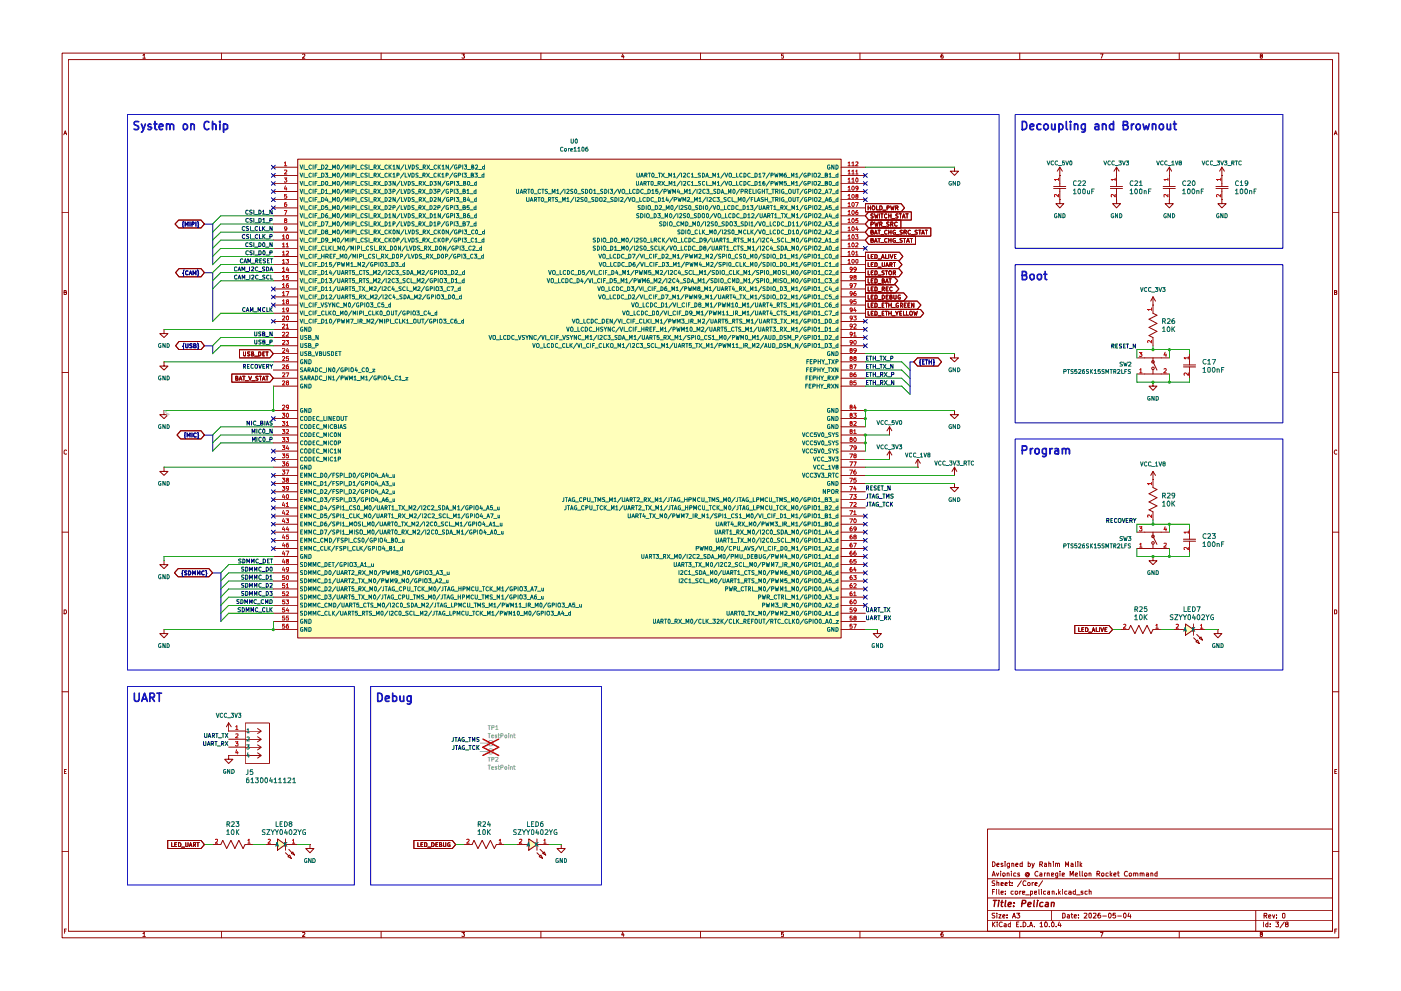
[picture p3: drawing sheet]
<svg xmlns="http://www.w3.org/2000/svg" width="420mm" height="297mm" viewBox="0 0 420 297" stroke-linecap="round" stroke-linejoin="round" font-family="sans-serif">
<g fill="none" stroke="#910000" stroke-width=".3">
<path d="M18.6 15.9h382.9v265.2h-382.9zM20.5 17.9h379.1v261.2h-379.1zM42.8 16.6l.5-.4v1.2M42.8 17.4h.8M66.5 15.9v2M90.8 16.3l.4-.1 .2 .4-.7 .8h.7M114.3 15.9v2M138.5 16.2h.8l-.4 .5 .4 .1v.6h-.8M162.2 15.9v2M186.8 16.2l-.4 .8h.8M187 16.6v.8M210.1 15.9v2"/>
<path d="M234.9 16.2h-.5v.6l.4-.1 .2 .2-.1 .5h-.5M257.9 15.9v2M282.8 16.2l-.4 .1-.2 .9 .2 .2h.5v-.6l-.5-.1-.2 .2M305.8 15.9v2M330 16.2h.8l-.5 1.2M353.7 15.9v2M378.1 16.8l-.1-.5h.5v.4l-.5 .1 .1 .6 .5-.2-.2-.4M19.1 40.4l.5-1.2 .4 1.2M19.3 40h.6M400.1 40.4l.5-1.2 .4 1.2M400.2 40h.6M18.6 63.8h1.9"/>
<path d="M399.6 63.8h1.9M19.2 87.6l.6-.1v-.4l-.6-.1v1.3h.5l.3-.4-.4-.3M400.2 87.6l.6-.1v-.4l-.6-.1v1.3h.5l.2-.6-.3-.1M18.6 111.7h1.9M399.6 111.7h1.9M20 135l-.4-.1-.4 .3v.7l.4 .2h.4M400.9 135a.58 .58 0 0 0-.8 .5 .58 .58 0 0 0 .8 .6M18.6 159.5h1.9M399.6 159.5h1.9M19.2 182.8h.5l.2 .2 .1 .5-.3 .5h-.5zM400.2 182.8h.5l.2 .2-.2 1h-.5zM18.6 207.3h1.9"/>
<path d="M399.6 207.3h1.9M19.3 231.2h.4M19.9 230.6h-.6v1.3h.6M400.3 231.2h.4M400.9 230.6h-.6v1.3h.6M18.6 255.3h1.9M296.2 248.5h103.4v30.6h-103.4zM297.6 258.3h.5a.79 .79 0 0 1 .3 .9 .79 .79 0 0 1-.8 .6zM299 259.2l.6-.1-.1-.4-.5 .1v.7l.2 .3 .4-.1M300.7 258.8h-.5v.4l.6 .2-.2 .4-.4-.1M301.4 258.3v.1M301.4 258.7v1.1"/>
<path d="M302.8 258.7l-.1 1.4h-.6M302.8 258.8l-.5-.1-.3 .4 .2 .6h.6M303.4 258.9l.6-.1v1M303.4 258.7v1.1M304.6 259.2l.7-.1-.2-.4-.4 .1-.1 .7 .3 .3 .3-.1M306.6 258.8l-.7 .1v.7l.7 .1M306.6 258.3v1.5M308.4 258.8l.4-.1 .2 .4-.2 .7-.4-.1M308.4 258.3v1.5M309.5 258.7l.3 1.1M310.2 258.7l-.5 1.4-.2 .1M311.8 259.1l.8-.2-.1-.6h-.7v1.5"/>
<path d="M312.2 259.1l.5 .7M313.3 258.8h.5l.1 1M313.9 259.1l-.5 .1-.2 .2 .2 .4 .5-.1M314.5 258.9l.6-.1v1M314.5 258.3v1.5M315.9 258.3v.1M315.9 258.7v1.1M316.6 258.9l.5-.1 .1 1M316.6 258.7v1.1M317.2 259l.1-.3 .4 .1 .1 1M319.5 259.8v-1.5l.5 1 .5-1v1.5M321.2 258.8h.5l.1 1"/>
<path d="M321.8 259.1l-.5 .1-.2 .2 .2 .4 .5-.1M322.5 258.3l.2 1.5M323.3 258.3v.1M323.3 258.7v1.1M323.9 258.3v1.5M324 259.2l.4 .6M324.4 258.7l-.5 .6M399.6 255.3h1.9M19.3 279.1h.4M19.9 278.5h-.6v1.2M42.8 279.8l.5-.3v1.2M66.5 279.1v2"/>
<path d="M90.8 279.6l.6-.1v.3l-.7 .9h.7M114.3 279.1v2M138.5 279.5h.8l-.4 .4 .4 .2v.5h-.8M162.2 279.1v2M186.8 279.4l-.4 .8h.8M187 279.8v.9M210.1 279.1v2M234.9 279.5h-.5v.5a.45 .45 0 0 1 .5 .1 .45 .45 0 0 1 0 .6l-.5-.1M257.9 279.1v2M282.8 279.5l-.4 .1-.2 .8 .1 .3 .6-.1-.2-.7-.5 .3M296.2 275.8h103.4M296.2 273h103.4"/>
<path d="M296.2 269.2h103.4M296.2 263.4h103.4M297.6 262.6l.4-1.4 .5 1.4M297.6 276.4v1.4M297.6 267.3h.5M297.6 262.3h.7M297.8 277l.6 .8M298.3 266.6h-.7v1.5M298.4 273.7l-.8 .1-.1 .4 .7 .3 .2 .3-.3 .4-.6-.1M298.4 264.1l-.8 .1v.4l.5 .2 .3 .4-.2 .2h-.7M298.4 276.4l-.8 .8M298.8 266.6v.2"/>
<path d="M298.8 267.1v1M298.8 261.7l.4 .9 .3-.9M299 273.7v.1M299 264.7l.6-.1v.8M299 264v1.4M299 274.2v1M299 276.4v.1M299 276.9v.9M299.6 274.2h.6l-.6 1h.6M299.6 266.6v1.4l.1 .1M300.1 261.2v.1M300.1 261.7v.9"/>
<path d="M300.2 267.5h.7l-.1-.4h-.6v.9h.6M300.2 265l.7-.2-.1-.2h-.6v.8h.6M300.6 276.5l-.1-.1a.67 .67 0 0 0-.9 .7 .67 .67 0 0 0 1 .6M300.7 274.7l.7-.2-.2-.3h-.4l-.1 .7 .3 .3 .3-.1M300.8 261.7h.3l.4 .2-.2 .7h-.5zM301.2 276.9l.6 .1v.8M301.4 265l.7-.2-.2-.3-.4 .1-.1 .7 .6 .1M301.5 267.9v.2M301.5 267.1v.2M301.8 277.2l-.7 .3 .2 .3 .5-.1M302 275v.2M302 274.2v.2"/>
<path d="M302 261.8l.6-.1v.9M302 261.7v.9M302.5 264.5h.6M302.8 264v1.4h.3M303.1 276.9h-.4l-.4 .2 .1 .6h.7M303.1 276.4v1.4M303.3 261.2v.1M303.3 261.7v.9M303.5 265.3v.1M303.5 264.6v.2M303.6 275.2l.5-1.5 .4 1.5M303.8 274.7h.7"/>
<path d="M303.9 267.1h-.5l-.2 .3 .2 .7 .5-.1M304.5 267.2h.6v.8l-.6-.1zM304.7 261.7l-.7 .1v.7l.7 .1M304.9 273.7h.9l-.5 .5 .5 .3-.1 .5-.1 .2-.7-.2M304.9 277h.4M305.6 276.4h-.7v1.4h.7M305.8 261.7h-.4l-.2 .2 .6 .4v.3h-.6M305.8 267.1v1M305.8 279.1v2M306.2 277.7v.1M306.2 267.1h-.3l-.1 .3M306.3 264l-1.2 1.8"/>
<path d="M306.7 267.5h.6v-.4h-.6v.9h.6M306.8 276.4a.73 .73 0 0 1 .9 .7 .73 .73 0 0 1-.9 .7zM307.6 268.2h1.1M307.7 264.2l-.1-.1a.76 .76 0 0 0-.8 .4 .76 .76 0 0 0 .2 .9l.7-.1M308.2 264.8l.5-.3 .2 .3v.5l-.5 .1zM308.3 277.7v.1M308.4 261.9a.35 .35 0 0 0-.6 .2 .35 .35 0 0 0 .4 .4l.2-.2M308.4 261.8v.5h.3a.61 .61 0 0 0-.6-.8l-.5 .2-.1 .5 .1 .4a.55 .55 0 0 0 1 0M308.8 277.8l.4-1.4 .5 1.4M308.9 277.4h.6M309 268l.5 .1 .2-.3-.2-.7h-.5v1.5M309.5 264.5v.9"/>
<path d="M310 264.5l-.5 .3M310.2 277.7v.1M310.2 267.5h.7v-.4l-.7 .2v.6l.7 .1M310.4 265l.7-.2-.2-.3-.4 .1-.1 .7 .6 .1M311.3 261.3a.7 .7 0 0 0-1 .4 .7 .7 0 0 0 .4 .9l.6-.1M311.6 266.6v1.4l.1 .1M311.9 261.7h.6v.9h-.6v-.4l.6-.2M311.9 276.8l.4-.4v1.4M311.9 277.8h.8M312.3 266.6v.2M312.3 267.1v1M312.7 264l-1.2 1.8"/>
<path d="M313.2 261.7v.9M313.4 276.5v-.1a.69 .69 0 0 1 .7 .5 .69 .69 0 0 1-.2 .8l-.1 .1a.78 .78 0 0 1-.4-1.3zM313.6 261.7l-.4 .2M313.6 267.1h-.6l-.1 .3 .1 .6h.6M314.1 261.8l.6-.1v.9M314.1 261.7v.9M314.2 267.1h.6v1M314.7 277.7v.1M314.8 267.5l-.7 .2 .3 .4 .4-.1M315.3 262.2l.7-.2-.1-.3h-.6v.9h.6M315.4 273v2.8M315.6 267.2l.5-.1v1"/>
<path d="M315.6 267.1v1M315.6 276.4a.68 .68 0 0 1 .7 .7 .68 .68 0 0 1-.8 .6l-.2-.8zM316.7 277.7v.1M316.8 267.9v.2M317.2 261.7v1.1l-.3 .3-.3-.1M317.2 261.7h-.4l-.3 .2 .1 .6 .6 .1M317.5 266.6v1.5M317.7 276.4l-.4 1h1M317.7 267.5l.3 .6M317.9 261.2v.1M317.9 261.7v.9M318 276.9v.9"/>
<path d="M318 267.1l-.5 .5M318.6 262.2l.6-.2v-.3h-.6v.9h.6M318.7 273.7h.5l.2 .4v.7l-.4 .4h-.3zM318.7 266.6v.2M318.7 267.1v1M320 267.1h-.6l-.1 .3 .2 .7 .5-.1M320.1 274.2h.5l.1 1M320.5 267.1h.6l.1 1M320.7 274.5l-.5 .1-.2 .2 .2 .4 .5-.1M320.9 262.6v-1.4l.5 1.1 .5-1.1v1.4M321.2 267.5l-.7 .2 .2 .4 .5-.1M321.2 274.2h.5"/>
<path d="M321.4 273.7v1.2l.3 .3M322.2 274.7l.6-.2-.1-.3h-.5v.7l.1 .3 .4-.1M322.5 262.2l.6-.2v-.3h-.4l-.2 .2v.7h.6M322.5 267.1h-.6l-.1 .3 .1 .6h.6M322.5 266.6v1.5M322.8 268.2h1.1M323.4 275v.2M323.4 274.2v.2M323.8 261.2l.2 1.4M324.6 261.2v1.4h.1M324.8 267.1l-.6 .2 .1 .2 .5 .1v.4h-.6M325.1 273.8l.7-.1 .2 .3-.9 1.2h.9"/>
<path d="M325.3 261.7h.4l.3 .2-.2 .7h-.5zM326.1 267.1h-.6l-.1 .3 .1 .6h.6M326.6 261.8l.5-.1 .1 .9M326.6 261.7v.9M326.6 273.8l.1-.1a.77 .77 0 0 1 .7 .6 .77 .77 0 0 1-.2 .8l-.3 .1-.3-.4zM326.6 267.2l.6-.1v1M326.6 266.6v1.5M327.9 273.8l.7-.1 .1 .6-.9 .9h.9M329 261.9h.6l.1-.6-.7-.1v1.4M329.3 261.9l.5 .7M329.9 273.7l-.5 .1-.1 1 .2 .4 .5-.2-.1-.7-.4-.1-.2 .3M330 279.5h.8l-.5 1.2"/>
<path d="M330.3 261.9l.3-.2h.4v.9l-.6-.1zM330.7 274.6h1.1M332.4 261.7l-.7 .1v.7l.7 .1M332.6 273.7a.68 .68 0 0 1 .7 .7 .68 .68 0 0 1-.7 .7l-.2-.5zM333 261.2v1.4M333.1 262.1l.4 .5M333.5 261.7l-.5 .6M334.1 262.2l.6-.2-.1-.3h-.5v.7l.5 .2M334.5 273.7h-.7v.7l.5-.2 .3 .3-.1 .5-.2 .2-.5-.2M335.2 261.7h.5M335.2 274.6h1.1M335.3 261.2v1.2l.4 .2"/>
<path d="M337.1 273.8v-.1a.77 .77 0 0 1 .7 .6 .77 .77 0 0 1-.2 .8 .72 .72 0 0 1-.7-.5 .72 .72 0 0 1 .2-.8zM338.1 261.3l-.1-.1a.76 .76 0 0 0-.8 .5 .76 .76 0 0 0 .2 .9l.7-.1M338.6 273.6l-.4 1.1h1M338.6 261.9l.5-.2 .3 .2-.1 .6-.5 .1zM339 274.2v1M340 261.8l.6-.1v.9M340 261.7v.9M340.6 261.9l.2-.2h.4v.9M341.9 261.8l.5-.1 .1 .9M341.9 261.7v.9M342.5 261.9l.2-.2h.3l.1 .9M343.8 261.7h.4l.3 .2v.7h-.7v-.4l.7-.2"/>
<path d="M345.1 261.8l.6-.1v.9M345.1 261.7v.9M347 261.2v1.4h-.5l-.2-.7 .3-.2h.4M353.7 279.1v2M376.6 273v6.1M378.1 280l-.1-.4 .5-.1v.4l-.5 .2v.5l.5 .1 .1-.5-.2-.2M379 276.4v1.4M379.1 274.4h.7l.1-.5-.8-.1v1.4M379.4 274.4l.5 .8M380.2 276.9h-.4l-.2 .2v.6h.6M380.2 276.4v1.4M380.4 274.7l.7-.2-.1-.3-.5 .1-.1 .7 .3 .2 .3-.1"/>
<path d="M380.9 277.7v.1M380.9 276.9v.1M381.6 274.2l.4 1 .3-1M382.6 276.4h.9l-.5 .5 .5 .3-.1 .5h-.8M382.8 275v.2M382.8 274.3v.1M384.7 273.9l.5-.1 .2 .2v.9l-.4 .3-.4-.3zM385.1 276.4l-1.2 1.7M385.8 277l-.2-.1v-.4l.6-.1v.5l-.6 .2a.43 .43 0 0 0 0 .6 .43 .43 0 0 0 .6 0 .43 .43 0 0 0 0-.6l-.1-.1M400.3 279.1h.4M400.9 278.5h-.6v1.2M42.8 280.7h.8"/>
</g>
<g fill="none" stroke="#910000" stroke-width=".42">
<path d="M297.9 269.9h1.1M298.4 269.9l-.2 1.8M299.5 270.5l-.2 1.2M299.6 269.9v.1M300.2 270.5h.7M300.5 269.9l-.2 1.6 .4 .2M301.6 269.9l-.2 1.6 .2 .2M302.4 271.1l.9-.2-.1-.3-.5-.1-.3 .2-.1 .8 .3 .2h.5M304 271.6v.1M304.2 270.6v.1M306.5 270.8l1.1-.2v-.6l-1-.1-.2 1.8M308.3 271.1l.9-.2v-.3h-.7l-.3 .9 .3 .2h.6"/>
<path d="M310.2 269.9l-.2 1.6 .2 .2M311.1 270.5l-.2 1.2M311.2 269.9v.1M312.8 270.6h-.8l-.2 .8 .3 .3h.6M313.6 270.6h.7v1.1M314.4 270.9l-.8 .2-.2 .4 .2 .2h.7M315.3 270.6h.8l-.1 1.1M315.3 270.5v1.2"/>
</g>
<g fill="#ffb">
<path d="M359.7 191.3l.5-.4 .4 1z"/>
<path d="M358.6 192.4l.6-.5 .5 1z"/>
<path d="M355.5 187l2.5 1.7-2.5 1.7z"/>
<path d="M89.2 47.7h163v143.5h-163z"/>
<path d="M87.4 255.8l.4-.4 .5 .9z"/>
<path d="M86.4 256.8l.5-.5 .5 1z"/>
<path d="M83.2 251.5l2.4 1.7-2.4 1.6z"/>
<path d="M162.7 255.8l.5-.4 .5 .9z"/>
<path d="M161.7 256.8l.5-.5 .5 1z"/>
<path d="M158.6 251.5l2.4 1.7-2.4 1.6z"/>
</g>
<g fill="none" stroke="#910000" stroke-width=".3">
<path d="M82 50.1h7.2M82 52.6h7.2M82 54.9h7.2M82 57.4h7.2M82 59.9h7.2M252.2 50.1h7.3M252.2 52.6h7.3M252.2 54.9h7.3M252.2 57.4h7.3M252.2 59.9h7.3M286.3 50.1v1.2h1.1l-1.1 1.3-1.3-1.3h1.3M286.3 50.1h.1"/>
<path d="M316 55.9h3.6M316 56.5h3.6M317.8 59.9v1.1h1.2l-1.2 1.3-1.1-1.3h1.1M317.8 59.9h.1M317.8 52.6h.1M317.8 50.1v5.8M317.8 56.5v3.4M317.8 50.1l-.7 1.2M317.8 50.1l.8 1.2M333 55.9h3.6M333 56.5h3.6M334.9 52.6h.1"/>
<path d="M334.9 59.9v1.1h1.1l-1.1 1.3-1.2-1.3h1.2M334.9 59.9h.1M334.9 50.1l-.8 1.2M334.9 50.1l.7 1.2M334.9 50.1v5.8M334.9 56.5v3.4M348.8 55.9h3.7M348.8 56.5h3.7M350.7 52.6h.1M350.7 59.9v1.1h1.2l-1.2 1.3-1.3-1.3h1.3M350.7 59.9h.1M350.7 50.1l-.8 1.2"/>
<path d="M350.7 50.1l.7 1.2M350.7 50.1v5.8M350.7 56.5v3.4M364.7 55.9h3.6M364.7 56.5h3.6M366.4 59.9v1.1h1.3l-1.3 1.3-1.1-1.3h1.1M366.4 59.9h.1M366.4 52.6h.1M366.4 50.1v5.8M366.4 56.5v3.4M366.4 50.1l-.6 1.2M366.4 50.1l.8 1.2"/>
<path d="M53.6 66h6.7l1 1.1-1 1.2h-6.7l-1.1-1.2zM82 64.7h7.2M82 62.3h7.2M82 72h7.2M82 79.3h7.2M82 76.9h7.2M82 69.6h7.2M82 67.1h7.2M82 74.4h7.2M252.2 64.7h7.3M252.2 62.3h7.3M252.2 72h7.3"/>
<path d="M252.2 79.3h7.3M252.2 76.9h7.3M252.2 69.6h7.3M252.2 67.1h7.3M252.2 74.4h7.3M259.5 61h10.8l1 1.3-1 1.2h-10.8zM259.5 78.1h9.9l1.1 1.2-1.1 1.2h-9.9zM259.5 75.6h10.2l1.1 1.3-1.1 1.2h-10.2zM260.3 78.7v1.2h.6M260.3 76.3v1.2h.6M260.3 61.7v1.2M260.3 62.3h.7"/>
<path d="M260.5 63.5h12.8v2.5h-12.8l-1-1.3zM260.5 70.8h14.1v2.4h-14.1l-1-1.2zM260.5 66h9.7v2.3h-9.7l-1-1.2zM260.5 68.3h18.6v2.5h-18.6l-1-1.2zM261 61.7v1.2M261.2 72h.6v-.5h-.6v1.1h.5l.3-.4-.4-.2M261.2 67.2h.5l.3-.4-.3-.3h-.5v1.3M261.2 69.6l.6-.1v-.4l-.6-.1v1.2h.6l.2-.4-.4-.2M261.3 79.3h.4M261.3 76.9h.4M261.7 61.7a.6 .6 0 0 1 .7 .6 .6 .6 0 0 1-.6 .6l-.3-.4zM261.9 64.2l-.7 .1v.3l.7 .4-.3 .4-.4-.1"/>
<path d="M261.9 78.7h-.6v1.2h.6M261.9 76.3h-.6v1.2h.6M262.3 64.1l.3 1.3 .2-.9 .3 .9 .2-1.3M262.3 72.6l.3-1.1 .5 1.1M262.3 66.5l.3 1.3 .3-.9 .2 .9 .3-1.3M262.3 70.2l.3-1.2 .5 1.2M262.4 78.7h.5l.2 .3v.7l-.4 .2h-.3zM262.4 76.3l.7 .2-.2 1h-.5zM262.4 72.3h.6M262.4 69.8h.6M262.9 61.7v1.2h.6M263.3 71.5h.7"/>
<path d="M263.3 77.6h.9M263.3 69h.7M263.7 69v1.2M263.7 71.5v1.1M263.7 64.1v1.3M263.8 61.7h.5a.66 .66 0 0 1 .2 .8 .66 .66 0 0 1-.7 .4zM263.8 67.2h.5l.2-.5-.7-.2v1.3M264.2 64.1h.6M264.2 72.7h.9M264.2 67.2l.3 .6M264.2 70.4h.9M264.3 77.5l.5-1.2 .4 1.2"/>
<path d="M264.5 64.1v1.3M264.5 77.1h.6M264.6 78.7v1.1l.2 .1 .5-.2v-1M264.8 63h.9M264.8 67.9h.9M265.6 76.3v1.2h.6M265.7 79.9l.3-1.2 .4 1.2M265.8 79.6h.6M265.9 64.3l-.3-.2-.3 .3v.8l.3 .2 .3-.2M266 62.3h.5l.1-.5-.6-.1v1.2M266 71.5h-.5a.61 .61 0 0 0-.2 .7 .61 .61 0 0 0 .7 .4M266 69.1a.61 .61 0 0 0-.7 .3 .61 .61 0 0 0 .2 .8l.5-.1"/>
<path d="M266.5 64.1v1.3M266.5 69v1.2M266.5 71.5v1.1M266.5 76.3v1.2M266.5 64.7h.7M266.5 72h.7M266.5 69.6h.7M266.6 66.6l-.7 .1v.4l.7 .3-.2 .4-.5-.1M266.9 79.3h.6v-.6h-.6v1.2M267 76.3l.4 1.2 .4-1.2M267.1 61.7l.3 1.2 .2-.8 .3 .8 .2-1.2M267.1 67.2l.7-.1-.2-.6h-.5v1.3"/>
<path d="M267.1 79.3l.4 .6M267.2 64.1v1.3M267.2 69v1.2M267.2 71.5v1.1M267.5 65.4h.9M267.5 67.2l.3 .6M267.9 78.7h.7M268.2 78.7v1.2M268.2 76.9h.4M268.5 71.5h-.5l-.2 .2 .2 .9h.6v-.5h-.3M268.5 69.1l-.4-.1-.3 .3 .2 .9 .6-.1v-.4h-.3M268.6 62.3h.6v-.5l-.6-.1v1.2"/>
<path d="M268.7 76.3h-.5v1.2h.5M268.7 72.7h1M268.7 70.4h1M268.9 62.3l.4 .6M269.1 66.7l-.4-.2-.4 .4 .1 .7 .3 .2 .4-.2M269.3 64.2h-.6v.5l.5 .2 .1 .2-.2 .3-.5-.1M269.7 64.1h.6M270 64.1v1.3M270.6 65.4l.4-1.3 .4 1.3M270.6 71.5h-.6v.5l.5 .1 .1 .3-.3 .2h-.4M270.6 69.1l-.4-.1a.38 .38 0 0 0-.2 .5 .38 .38 0 0 0 .5 .2v.5h-.6M270.8 65h.5"/>
<path d="M270.9 71.5h.7M271.1 69.6h.6l.1-.5-.7-.1v1.2M271.3 71.5v1.1M271.4 69.6l.5 .6M271.6 64.1h.8M271.9 72.6l.4-1.1 .4 1.1M272 64.1v1.3M272 72.3h.5M272.9 71.5h.7M273 69.1l-.2-.1a.67 .67 0 0 0-.5 .5 .67 .67 0 0 0 .2 .7l.5-.1M273.3 71.5v1.1M273.3 70.4h.9"/>
<path d="M275.1 69.1l-.4-.1-.3 .3 .7 .5v.3l-.7 .1M275.5 69h.7M275.8 69v1.2M276.4 70.2l.4-1.2 .4 1.2M276.5 69.8h.6M277.5 69h.6M277.8 69v1.2M49.2 98.7v1.3h1.2l-1.2 1.2-1.3-1.2h1.3M49.2 98.7h.1M53.7 80.5h6.6l1 1.2-1 1.3h-6.6l-1-1.3zM82 93.9h7.2M82 91.4h7.2"/>
<path d="M82 89h7.2M82 86.6h7.2M82 84.2h7.2M82 81.7h7.2M82 96.4h7.2M82 98.7h7.2M252.2 93.9h7.3M252.2 91.4h7.3M252.2 89h7.3M252.2 86.6h7.3M252.2 84.2h7.3M252.2 81.7h7.3"/>
<path d="M252.2 96.4h7.3M252.2 98.7h7.3M259.5 92.7h16.5l1 1.2-1 1.2h-16.5zM259.5 90.3h15.6l1.1 1.1-1.1 1.3h-15.6zM259.5 87.8h11.5l1 1.2-1 1.3h-11.5zM259.5 85.3h9l1.1 1.3-1.1 1.2h-9zM259.5 83h8.6l1.1 1.2-1.1 1.1h-8.6zM259.5 80.5h10.1l1 1.2-1 1.3h-10.1zM260.3 93.3v1.2h.6M260.3 90.8v1.3h.6M260.3 88.5v1.2h.6M260.3 86v1.2h.6"/>
<path d="M260.3 83.6v1.2h.6M260.3 81.2v1.2h.6M261.3 93.9h.4M261.3 91.4h.4M261.3 89h.4M261.3 86.6h.4M261.3 84.2h.4M261.3 81.7h.4M261.9 93.3h-.6v1.2h.6M261.9 90.8h-.6v1.3h.6M261.9 88.5h-.6v1.2h.6M261.9 86h-.6v1.2h.6"/>
<path d="M261.9 83.6h-.6v1.2h.6M261.9 81.2h-.6v1.2h.6M262.4 93.3l.5 .1 .2 .2-.2 .9h-.5zM262.4 90.8l.5 .1 .2 .3v.6l-.4 .3h-.3zM262.4 88.5h.5l.2 .2v.7l-.4 .3h-.3zM262.4 86l.7 .3-.2 .9h-.5zM262.4 83.6l.5 .1 .2 .2v.6l-.4 .3h-.3zM262.4 81.2h.5l.2 .2v.6l-.4 .4h-.3zM263.3 94.7h.9M263.3 92.2h.9M263.3 89.7h.9M263.3 87.4h.9"/>
<path d="M263.3 84.9h.9M263.3 82.5h.9M263.3 80.1h.9M264.6 88.5h.4a.66 .66 0 0 1 .2 .7 .66 .66 0 0 1-.6 .5zM264.6 86.6h.5l.1-.5-.6-.1v1.2M264.6 84.2l.5-.1v-.4l-.5-.1v1.2h.4l.3-.4-.4-.2M264.6 93.9h.3M264.6 91.4h.3M264.8 86.6l.5 .6M265.1 93.3h-.5v1.2h.5M265.1 90.8h-.5v1.3h.5M265.2 81.2h-.6v.5l.5 .2 .1 .2-.3 .3-.4-.1"/>
<path d="M265.4 93.3h.8M265.4 90.8h.8M265.5 81.2h.7M265.6 84.8l.4-1.2 .4 1.2M265.7 84.4h.6M265.8 89h.4M265.8 86.6h.4M265.9 81.2v1.2M265.9 90.8v1.3M265.9 93.3v1.2M266.4 88.5h-.6v1.2h.6M266.4 86h-.6v1.2h.6"/>
<path d="M266.5 93.9h.8M266.5 90.8v1.3M266.5 93.3v1.2M266.5 91.4h.8M266.6 83.6h.7M266.9 89h.5l.1-.4-.6-.1v1.2l.6-.1v-.4l-.2-.2M267 83.6v1.2M267.3 90.8v1.3M267.3 93.3v1.2M267.5 86.1a.61 .61 0 0 0-.7 .3 .61 .61 0 0 0 .2 .8l.5-.1M267.5 94.7h1M267.5 92.2h1"/>
<path d="M267.9 81.8l.7-.1v-.4l-.7-.1v1.2M268.1 88.5v.9l.2 .3 .4-.1v-1.1M268.2 81.8l.4 .6M268.6 93.3l.4 .7 .4-.7M269 94v.5M269.4 90.9h-.5l-.2 .3 .2 .8 .6-.1v-.3h-.3M269.8 93.9h.5M270 91.5l.6-.1v-.5l-.6-.1v1.3M270 88.5h-.5l-.2 .2 .2 .9h.5v-.4h-.2M270.3 91.5l.4 .6M270.4 93.3h-.6v1.2h.6M270.9 93.3v1.2h.6"/>
<path d="M271.2 91.4h.4M271.8 90.8h-.6v1.3h.6M271.9 93.3v1.2h.6M272.3 91.4h.4M272.9 93.5l.2-.2 .5 .2-.1 1h-.5zM272.9 90.8h-.6v1.3h.6M274.1 93.3l.2 1.2 .3-.9 .2 .9 .3-1.2M274.1 90.8v1.3l-.7-1.3v1.3M345.8 91.4h.1M345.8 89v4.9l1.2 .6-2.4 1.2 2.4 1.2-2.4 1.2 2.4 1.2-2.4 1.3 1.2 .6v2.4M345.8 89l-.7 1.3M345.8 89l.7 1.3"/>
<path d="M49.2 108.5v1.2h1.2l-1.2 1.2-1.3-1.2h1.3M49.2 108.5h.1M53.7 102.4h6.6l1 1.2-1 1.2h-6.6l-1-1.2zM69.5 112.1h11.4l1.1 1.3-1.1 1.2h-11.4zM70.7 113.4h.4l.2-.5-.6-.1v1.2h.6l.1-.5-.3-.1M71.7 114l.4-1.2 .5 1.2M71.8 104.8h9.1l1.1 1.2-1.1 1.3h-9.1zM71.8 113.6h.6M72.7 112.8h.8M73 105.5v.9l.2 .3 .5-.1v-1.1M73.2 112.8v1.2M73.6 114.1h.9"/>
<path d="M74.6 112.8l.4 1.2 .4-1.2M74.9 105.5l-.6 .1v.3l.6 .4-.2 .4-.4-.1M75.4 106.1l.6-.2-.1-.4h-.5v1.2l.6-.1 .1-.3-.2-.2M75.5 114.1h1M76.4 106.8h.9M77.4 112.9l-.4-.1a.38 .38 0 0 0-.2 .5 .38 .38 0 0 0 .5 .2v.5h-.6M77.6 105.5h.5l.1 .2v.7l-.3 .3h-.3zM77.7 112.8h.7M78.1 112.8v1.2M78.7 114l.4-1.2 .4 1.2M78.8 106.1h.4M78.8 113.6h.5"/>
<path d="M79.3 105.5h-.5v1.2h.5M79.7 105.5h.7M79.7 112.8h.7M80.1 105.5v1.2M80.1 112.8v1.2M82 101.2h7.2M82 103.6h7.2M82 106h7.2M82 108.5h7.2M82 110.9h7.2M82 113.4h7.2M82 115.7h7.2"/>
<path d="M252.2 101.2h7.3M252.2 103.6h7.3M252.2 106h7.3M252.2 108.5h7.3M252.2 110.9h7.3M252.2 113.4h7.3M252.2 115.7h7.3M275.2 107.3h6.1l1.1 1.2-1.1 1.2h-6.1l-1.1-1.2zM286.3 106v1.3h1.1l-1.1 1.2-1.3-1.2h1.3M286.3 106h.1M341 107.3h9.7M341 112.1h9.7"/>
<path d="M345.8 114.6v1.1h1.2l-1.2 1.3-1.2-1.3h1.2M345.8 114.6h.1M345.8 107.3v1.2l1.2 2.4M345.8 110.9v1.2M354.9 109.4h3.7M354.9 110h3.7M356.7 106v3.4M356.7 110v3.4M49.2 123v1.3h1.2l-1.2 1.2-1.3-1.2h1.3M49.2 123h.1M54.2 129.1h6.1l1 1.3-1 1.2h-6.1l-1.1-1.2zM82 123h7.2"/>
<path d="M82 125.5h7.2M82 127.9h7.2M82 130.4h7.2M82 132.8h7.2M82 135.2h7.2M82 137.7h7.2M252.2 123h7.3M252.2 125.5h7.3M252.2 127.9h7.3M252.2 130.4h7.3M252.2 132.8h7.3M252.2 135.2h7.3"/>
<path d="M252.2 137.7h7.3M266.8 137.7h.1M266.8 130.4h.1M266.8 135.2l-.8 1.2M266.8 135.2l.7 1.2M266.8 127.9v2.5M266.8 135.2v2.5M266.8 127.9l-.8 1.2M266.8 127.9l.7 1.2M275.3 137.7l-.7 1.2M275.3 137.7l.7 1.2M275.3 137.7v2.3"/>
<path d="M286.3 123v1.3h1.1l-1.1 1.2-1.3-1.2h1.3M286.3 123h.1M49.2 140v1.3h1.2l-1.2 1.2-1.3-1.2h1.3M49.2 140h.1M82 159.5h7.2M82 140h7.2M82 142.5h7.2M82 144.9h7.2M82 147.4h7.2M82 149.8h7.2M82 152.2h7.2M82 154.7h7.2"/>
<path d="M82 157.1h7.2M252.2 159.5h7.3M252.2 140h7.3M252.2 142.5h7.3M252.2 144.9h7.3M252.2 147.4h7.3M252.2 149.8h7.3M252.2 152.2h7.3M252.2 154.7h7.3M252.2 157.1h7.3M275.3 140h.1M286.3 144.9v1.2h1.1l-1.1 1.3-1.3-1.3h1.3"/>
<path d="M286.3 144.9h.1M286.3 142.5h.1M286.3 140l-.8 1.3M286.3 140l.6 1.3M286.3 140v2.5M341 159.5h9.7M345.8 143.8h.1M345.8 141.3v4.8l1.2 .6-2.4 1.3 2.4 1.2-2.4 1.3 2.4 1.1-2.4 1.2 1.2 .6v2.5M345.8 159.5v1.3l1.2 2.4M345.8 141.3l-.7 1.2M345.8 141.3l.7 1.2M356.7 158.3v3.3"/>
<path d="M49.2 168.1v1.1h1.2l-1.2 1.2-1.3-1.2h1.3M49.2 168.1h.1M53.4 170.4h9.3l1.1 1.3-1.1 1.2h-9.3l-1.1-1.2zM82 164.4h7.2M82 162h7.2M82 166.8h7.2M82 169.2h7.2M82 171.7h7.2M82 174.2h7.2M82 176.5h7.2M82 179h7.2M252.2 164.4h7.3"/>
<path d="M252.2 162h7.3M252.2 166.8h7.3M252.2 169.2h7.3M252.2 171.7h7.3M252.2 174.2h7.3M252.2 176.5h7.3M252.2 179h7.3M341 164.4h9.7M345.8 166.8v1.3h1.2l-1.2 1.1-1.2-1.1h1.2M345.8 166.8h.1M345.8 163.2v1.2M354.9 161.6h3.7"/>
<path d="M354.9 162.2h3.7M356.7 162.2v3.4M49.2 188.7v1.2h1.2l-1.2 1.3-1.3-1.3h1.3M49.2 188.7h.1M82 188.7h7.2M82 181.4h7.2M82 183.8h7.2M82 186.3h7.2M252.2 188.7h7.3M252.2 181.4h7.3M252.2 183.8h7.3M252.2 186.3h7.3"/>
<path d="M263.1 188.7v1.2h1.2l-1.2 1.3-1.2-1.3h1.2M263.1 188.7h.1M322.3 187.5h10.3l1.1 1.2-1.1 1.2h-10.3zM323.5 188.1v1.2h.6M324.4 188.7h.5M325 188.1h-.6v1.2h.6M325.5 188.1a.66 .66 0 0 1 .8 .4 .66 .66 0 0 1-.2 .8h-.6zM326.5 189.5h.9M327.6 189.3l.3-1.2 .4 1.2M327.7 189h.6M328.8 188.1v1.2h.6M329.8 188.1v1.2"/>
<path d="M330.1 188.1l.4 1.2 .5-1.2M331.4 188.7h.3M332 188.1h-.6v1.2h.6M336 188.7h2.5l.6-1.2 1.3 2.4 1.1-2.4 1.2 2.4 1.3-2.4 1.2 2.4 .6-1.2h2.4M351.9 188.7h3.6M355.5 187l2.5 1.7-2.5 1.7zM358 188.7h3.6M358 191.2l.9 .9M358 187v3.4M358.6 192.4l.6-.5 .5 1zM358.9 190.2l1 1M359.7 191.3l.5-.4 .4 1z"/>
<path d="M365.3 188.7v1.2h1.1l-1.1 1.3-1.2-1.3h1.2M365.3 188.7h.1M68.6 219.1h.1M68.6 219.1l9.8 .1M68.6 216.7l-.7 1.1M68.6 216.7l.7 1.1M68.6 216.7v2.4M73.5 216.7h7.3v12.2h-7.3zM77.2 218.3l1.2 .9M78.4 219.2l-1.2 .7M68.6 226.4v1.2h1.2l-1.2 1.3-1.2-1.3h1.2M68.6 226.4h.1"/>
<path d="M68.6 223.9l9.8 .1M68.6 226.4h9.8M68.6 221.6h4.9M73.5 221.6h4.9M77.2 220.8l1.2 .8M77.2 223.2l1.2 .8M77.2 225.6l1.2 .8M78.4 221.6l-1.2 .8M78.4 224l-1.2 .8M78.4 226.4l-1.2 .9M50.3 251.9h10l1 1.3-1 1.1h-10zM51.5 252.6v1.1h.6"/>
<path d="M52.4 253.2h.4M53 252.6h-.6v1.1h.6M53.5 252.6a.66 .66 0 0 1 .7 .4 .66 .66 0 0 1-.2 .7h-.5zM54.4 253.9h1M55.7 252.6l.1 1.1h.5l.1-1.1M56.8 253.7l.3-1.1 .5 1.1M56.9 253.4h.6M58 253.2h.5l.2-.6h-.7v1.1M58.3 253.2l.4 .5M59 252.6h.8M59.4 252.6v1.1M63.8 253.2h2.4l.6-1.3 1.2 2.4 1.3-2.4 1.1 2.4 1.2-2.4 1.3 2.4 .6-1.1h2.4"/>
<path d="M79.6 253.2h3.6M83.2 251.5l2.4 1.7-2.4 1.6zM85.6 253.2h3.6M85.6 255.6l1 .9M85.6 251.5v3.3M86.6 254.6l.9 1M86.9 256.3l.5 1-1-.5zM87.4 255.8l.4-.4 .5 .9zM93 253.2v1.1h1.1l-1.1 1.3-1.3-1.3h1.3M93 253.2h.1M124.1 251.9h11.5l1.1 1.3-1.1 1.1h-11.5zM125.3 252.6v1.1h.5"/>
<path d="M126.2 253.2h.5M126.8 252.6h-.6v1.1h.6M127.3 252.6l.7 .2-.2 .9h-.5zM128.3 253.9h.9M129.5 252.6a.66 .66 0 0 1 .7 .4 .66 .66 0 0 1-.2 .7h-.5zM130.7 253.2h.4M131.3 252.6h-.6v1.1h.6M131.8 253.2l.6-.1v-.5h-.6v1.1h.6l.1-.3-.3-.2M133 252.6l.2 1.1h.5v-1.1M135 252.6h-.4l-.3 .2 .2 .9h.5v-.5h-.2M139.1 253.2h2.5l.6-1.3 1.1 2.4 1.3-2.4 1.2 2.4 1.3-2.4 1.2 2.4 .5-1.1h2.5M154.9 253.2h3.7"/>
<path d="M158.6 251.5l2.4 1.7-2.4 1.6zM161 253.2h3.7M161 255.6l1 .9M161 251.5v3.3M161.7 256.8l.5-.5 .5 1zM162 254.6l1 1M162.7 255.8l.5-.4 .5 .9zM168.3 253.2v1.1h1.2l-1.2 1.3-1.3-1.3h1.3M168.3 253.2h.1"/>
<circle cx="267" cy="81.8" r=".57"/>
<circle cx="345.8" cy="110.4" r=".38"/>
<circle cx="345.8" cy="108.5" r=".38"/>
<circle cx="345.8" cy="160.8" r=".38"/>
<circle cx="345.8" cy="162.7" r=".38"/>
</g>
<g fill="none" stroke="#0f0f0f" stroke-width=".3">
<path d="M72.8 77.7l-.1-.1a.56 .56 0 0 0-.7 .6 .56 .56 0 0 0 .7 .5h.1M73.2 78.8l.4-1.2 .4 1.2M73.2 78.5h.6M73.4 70.4l-.2-.1a.64 .64 0 0 0-.6 .6 .64 .64 0 0 0 .6 .6l.2-.1M73.4 68l-.5-.1-.3 .3 .1 .7 .7 .1M74.3 78.8v-1.2l.5 .9 .4-.9v1.2M74.4 72.8l-.2-.1a.67 .67 0 0 0-.5 .5 .67 .67 0 0 0 .2 .7l.5-.1M74.4 63.1h-.1a.6 .6 0 0 0-.6 .4 .6 .6 0 0 0 .2 .7l.5-.1M74.5 75.3l-.5-.1-.3 .2v.7l.5 .3 .3-.1M74.5 65.5l-.3-.1-.5 .3v.7l.5 .2 .3-.1M74.5 67.9l-.7 .2 .2 .3 .5 .2v.4h-.7M74.6 70.4h-.6v.4l.5 .2 .1 .3-.3 .2h-.4"/>
<path d="M75.1 67.9v1.2M75.1 70.3v1.2M75.4 69.2h.9M75.4 78.9h1M75.4 71.6h1M75.6 72.8h-.7l-.1 .3 .8 .6-.8 .2M75.6 75.2l-.7 .2 .3 .4 .4 .1v.4h-.7M75.6 63.1h-.7a.68 .68 0 0 0 .7 .7l-.2 .4h-.6M75.6 65.5l-.4-.1-.3 .3 .7 .5v.3h-.7M76.1 63v1.2M76.1 65.4v1.2M76.1 72.7v1.2"/>
<path d="M76.1 75.2v1.2M76.4 74.1h.9M76.4 64.3h.9M76.5 76.5h.9M76.5 66.8h.9M76.7 78.2l.6-.1 .1-.3-.7-.2v1.2M77 78.2l.4 .6M77.2 68l-.5-.1-.2 .3 .1 .7 .6 .1M77.3 70.4l-.3-.1a.65 .65 0 0 0-.5 .6 .65 .65 0 0 0 .5 .6l.3-.1M77.6 72.7a.66 .66 0 0 1 .7 .5 .66 .66 0 0 1-.2 .7h-.5zM77.6 75.2h.5l.2 .2v.7l-.3 .3h-.4zM77.6 63a.66 .66 0 0 1 .7 .4 .66 .66 0 0 1-.2 .8h-.5z"/>
<path d="M77.6 65.4l.7 .3v.7l-.3 .2h-.4zM77.8 70.3v1.2h.6M77.8 67.9v1.2h.5M77.9 78.1h.4M78.5 77.6h-.6v1.2h.6M78.7 63.3l.4-.3v1.2M78.7 64.2h.7M78.7 67.9v1.2M78.8 65.8l.4-.4v1.2M78.8 70.3v1.2M78.8 66.6h.7M78.9 72.8l.3-.1 .2 .3-.2 .9h-.3l-.2-.4z"/>
<path d="M78.9 75.3l.2-.1a.62 .62 0 0 1 .4 .6 .62 .62 0 0 1-.4 .6l-.3-.5zM78.9 68.4l.5 .7M79 70.8l.5 .7M79.4 67.9l-.7 .7M79.5 70.3l-.7 .7M79.7 77.6h-.5l-.3 .2 .8 .7-.3 .3-.5-.1M79.7 74.1h.9M79.7 64.3h.9M79.7 69.2h.9M79.8 76.5h.9M79.8 71.6h.9M79.8 66.8h.9"/>
<path d="M80.2 78.1h.3M80.8 77.6h-.6v1.2h.6M80.9 75.8h.6l.1-.5-.7-.1v1.2M80.9 71l.7-.2-.2-.5h-.5v1.2M80.9 66h.6l.1-.5-.7-.1v1.2M81.1 77.6h.7M81.4 77.6v1.2M81.6 72.7v1.2l-.7-1.2v1.2M81.6 63v1.2l-.7-1.2v1.2M81.6 67.9v1.2l-.7-1.2v1.2M71 80.1l-.3-.1-.4 .3 .1 .9 .6-.1M71 82.5a.61 .61 0 0 0-.7 .4 .61 .61 0 0 0 .2 .8l.5-.1"/>
<path d="M71.4 81.2l.4-1.2 .3 1.2M71.4 83.7l.4-1.2 .4 1.2M71.5 80.9h.6M71.5 83.3h.6M72.6 81.2v-1.2l.4 .9 .4-.9v1.2M72.6 83.7v-1.2l.5 .8 .3-.8v1.2M73.5 92.3l-.5-.1a.61 .61 0 0 0-.3 .8 .61 .61 0 0 0 .8 .3M73.7 81.4h.9M73.7 83.8h1M73.8 93.4l.5-1.2 .4 1.2M74 93h.5M74.8 80v1.2"/>
<path d="M74.9 82.5v1.2M75.1 93.4v-1.2l.3 .8 .5-.8v1.2M75.4 80.1l.5-.1 .2 .3-.7 .9h.7M75.4 82.5h.7v.5l-.7 .7h.7M76.1 93.5h.9M76.4 99.5l.1 1.2h.4l.1-.3v-.9M77.3 80.1l-.3-.1a.67 .67 0 0 0-.5 .5 .67 .67 0 0 0 .3 .7l.5-.1M77.4 82.5h-.3a.67 .67 0 0 0-.5 .5 .67 .67 0 0 0 .3 .7l.5-.1M77.4 93.4v-1.2l.4 .8 .3-.8v1.2M77.6 81.4h.9M77.6 83.8h1M78.2 99.6l-.4-.1a.38 .38 0 0 0-.1 .5 .38 .38 0 0 0 .4 .2v.5h-.5"/>
<path d="M79.4 80.1h-.7v.4l.7 .4-.2 .3h-.5M79.4 82.5h-.4l-.3 .2 .7 .5v.4l-.7 .1M79.4 92.3l-.5-.1-.2 .3v.6l.4 .3 .3-.1M79.9 80a.66 .66 0 0 1 .7 .4 .66 .66 0 0 1-.3 .8h-.4zM80 92.2v1.2h.5M80.7 82.5h-.3a.67 .67 0 0 0-.5 .5 .67 .67 0 0 0 .3 .7l.5-.1M80.9 81.2l.5-1.2 .4 1.2M80.9 92.2v1.2M81.1 80.9h.5M81.1 92.7l.5 .7M81.2 82.5v1.2h.6M81.6 99.5v1.2l-.7-1.2v1.2"/>
<path d="M81.6 92.2l-.7 .7M73 109.8h.6v-.6h-.6v1.2M73.2 109.8l.5 .6M74.2 109.8h.4M74.8 109.2h-.6v1.2h.6M75.9 109.3l-.5-.1-.1 .3v.7l.3 .2 .3-.1M76.4 101.9v1l.2 .2 .4-.1v-1.1M76.6 109.2l.6 .2v.8l-.2 .2h-.3l-.2-.4zM77.6 109.2l.4 1.2 .4-1.2M78.3 101.9l-.7 .1v.4l.7 .4-.2 .3-.5-.1M78.7 100.1h.5l.2-.3-.1-.2-.6-.1v1.2h.6l.1-.5-.2-.1M78.8 102.4h.5l.1-.4-.6-.1v1.2l.6-.1 .1-.3-.3-.3"/>
<path d="M78.8 109.8h.4M79.4 109.2h-.6v1.2h.6M79.7 100.8h.9M79.8 103.2h.9M79.9 109.8h.6v-.6h-.6v1.2M80.2 109.8l.4 .6M80.9 102.5l.7-.1v-.4l-.7-.1v1.2M80.9 109.2l.5 .6 .4-.6M81.4 109.8v.6M259.8 114.6h.5M259.8 112.2h.5M259.8 109.8h.5"/>
<path d="M259.8 107.4h.5M260.4 114h-.6v1.3h.6M260.4 111.6h-.6v1.3h.6M260.4 109.2h-.6v1.2h.6M260.4 106.8h-.6v1.1h.6M260.8 114h.7M260.8 111.6h.7M260.8 109.2h.7M260.8 106.8h.7M261.1 106.8v1.1M261.1 109.2v1.2M261.1 111.6v1.3"/>
<path d="M261.1 114v1.3M261.9 114.6h.7M261.9 106.8v1.1M261.9 109.2v1.2M261.9 111.6v1.3M261.9 114v1.3M261.9 112.2h.7M261.9 109.8h.7M261.9 107.4h.7M262.6 106.8v1.1M262.6 109.2v1.2M262.6 111.6v1.3"/>
<path d="M262.6 114v1.3M262.9 115.4h.9M262.9 112.9h.9M262.9 110.5h.9M262.9 108.1h.9M263.9 109.2h.7M263.9 106.8h.7M264.1 114.7h.5l.2-.5-.7-.2v1.3M264.1 112.3l.7-.1v-.4l-.7-.2v1.3M264.2 106.8v1.1M264.2 109.2v1.2M264.4 114.7l.4 .6"/>
<path d="M264.4 112.3l.4 .6M264.9 109.2l.8 1.2M264.9 106.8l.8 1.1M265.2 114l.8 1.3M265.2 111.6l.8 1.3M265.7 109.2l-.8 1.2M265.7 106.8l-.8 1.1M265.9 110.5h.9M265.9 108.1h.9M266 114l-.8 1.3M266 111.6l-.8 1.3M266.2 115.4h.9"/>
<path d="M266.2 112.9h.9M267.1 107.4h.6v-.6h-.6v1.1M267.4 112.3l.7-.1-.2-.6h-.5v1.3M267.8 109.2v1.2l-.7-1.2v1.2M268.1 114v1.3l-.7-1.3v1.3M333.4 103.7h.6l.1-.5-.7-.1v1.2M333.7 103.7l.4 .6M334.6 103.7h.4M335.2 103.1h-.6v1.2h.6M336.4 103.2h-.7v.3l.7 .5-.1 .3h-.6M336.9 103.7h.4M337.5 103.1h-.6v1.2h.6"/>
<path d="M337.8 103.1h.7M338.2 103.1v1.2M338.7 104.5h.9M340.5 103.1v1.2l-.6-1.2v1.2M74.1 127.4v-1.2l.4 .9 .3-.9v1.2M75.4 126.2v1.2M75.6 129.9v-1.3l.4 .9 .5-.9v1.3M75.7 132.3v-1.2l.4 .8 .4-.8v1.2M76.7 126.3l-.5-.1a.61 .61 0 0 0-.2 .8 .61 .61 0 0 0 .7 .3M77 127.5h.9M77 128.6v1.3M77 131.1v1.2"/>
<path d="M78.1 126.8l.6-.1v-.5h-.6v1.2l.7-.1 .1-.3-.3-.2M78.3 131.2l-.3-.1-.4 .3 .2 .8h.5M78.3 128.8l-.1-.1a.61 .61 0 0 0-.6 .3 .61 .61 0 0 0 0 .7l.4 .2 .3-.2M78.9 131.2l.2-.1a.68 .68 0 0 1 .4 .6 .68 .68 0 0 1-.4 .6l-.3-.5zM78.9 128.7l.3-.1 .2 .3v.7l-.2 .3a.71 .71 0 0 1-.3-1.2zM79.4 126.2v1.2M79.7 130h.9M79.8 132.4h.9M79.8 127.4l.4-1.2 .4 1.2M79.9 127.1h.6M80.9 131.7h.5l.2-.5-.7-.1v1.2M81.6 128.6v1.3l-.7-1.3v1.3"/>
<path d="M81.6 126.2l-.7 .2 .3 .4 .4 .2v.3h-.7M259.8 146.3l.7-.1-.2-.6h-.5v1.3M260.2 150.5v1.1l-.4 .1M260.2 148.1v1.1l-.4 .2M260.2 146.3l.3 .6M260.6 150.5h.7M260.6 148.1h.7M260.9 148.1v1.3M260.9 150.5v1.2M261.1 146.2h.4M261.5 151.7l.5-1.2 .4 1.2M261.5 149.4l.5-1.3 .4 1.3"/>
<path d="M261.6 145.6h-.5v1.3h.5M261.6 151.4h.6M261.6 148.9h.6M262.8 145.7h-.6v.5l.5 .2 .1 .2-.2 .3-.5-.1M263.3 146.2h.4M263.4 150.6l-.7 .2 .2 .9 .6-.1v-.4h-.3M263.4 148.2h-.5l-.2 .2 .2 .9 .6-.1v-.4h-.3M263.7 151.9h.9M263.7 149.4h.9M263.9 145.6h-.6v1.3h.6M264.2 145.6h.7M264.6 145.6v1.3"/>
<path d="M264.8 150.5h.6M264.8 148.1h.6M265.1 148.1v1.3M265.1 150.5v1.2M265.1 147h.9M265.9 149.4v-1.3l.3 .8 .4-.8v1.3M266.5 150.6l-.2-.1a.67 .67 0 0 0-.5 .5 .67 .67 0 0 0 .2 .7l.5-.1M267 145.6v1.3l-.7-1.3v1.3M267 150.5v1.2M267.2 151l.5 .7M267.7 150.5l-.7 .7M267.9 148.2l-.5-.1-.3 .2 .8 .6-.3 .5-.5-.1"/>
<path d="M331.9 156h.7l-.2-.6h-.5v1.2M332.2 156l.4 .6M333.2 156h.3M333.7 155.4h-.5v1.2h.5M334.9 155.5v-.1a.56 .56 0 0 0-.7 .6 .56 .56 0 0 0 .7 .5M335.4 155.5l.3-.1 .4 .1 .1 .7-.3 .4-.5-.1zM336.5 155.4l.5 1.2 .4-1.2M337.7 156h.5M338.3 155.4h-.6v1.2h.6M338.8 156h.7l.1-.4-.3-.2h-.5v1.2M339.2 156l.4 .6M339.9 155.4l.4 .6 .4-.6"/>
<path d="M340.3 156v.6M71.7 179.7l-.7 .1v.4l.7 .4-.2 .3-.5-.1M72.2 179.7l.7 .3v.6l-.4 .3h-.3zM72.3 167.6h-.7l-.1 .3 .8 .7-.8 .1M72.8 167.6a.66 .66 0 0 1 .7 .4 .66 .66 0 0 1-.3 .7h-.4zM73.2 174.9h-.7v.4l.7 .4-.1 .3h-.6M73.2 172.5l-.7 .1v.3l.7 .4-.3 .4-.4-.1M73.2 177.3l-.7 .1v.3l.7 .4-.3 .4-.4-.1M73.2 170l-.7 .1v.3l.7 .5-.3 .3-.4-.1M73.7 174.8h.3l.3 .4-.1 .8h-.5zM73.7 172.4l.5 .1 .1 .2v.6l-.3 .4h-.3zM73.7 177.3h.5l.1 .2v.7l-.3 .3h-.3z"/>
<path d="M73.7 170h.5l.1 .3v.6l-.3 .3h-.3zM74 168.7v-1.1l.4 .8 .4-.8v1.1M74.8 176v-1.2l.5 .9 .4-.9v1.2M74.8 173.7v-1.3l.5 .9 .4-.9v1.3M74.8 178.5v-1.2l.5 .8 .4-.8v1.2M74.8 171.2v-1.2l.5 .9 .4-.9v1.2M75.4 168.7v-1.1l.4 .8 .4-.8v1.1M76.3 176v-1.2l.4 .9 .3-.9v1.2M76.3 173.7v-1.3l.4 .9 .3-.9v1.3M76.3 178.5v-1.2l.4 .8 .3-.8v1.2M76.3 171.2v-1.2l.4 .9 .3-.9v1.2M76.9 179.8l-.5-.1a.66 .66 0 0 0-.3 .8 .66 .66 0 0 0 .6 .4l.2-.1"/>
<path d="M77.5 167.6a.61 .61 0 0 0-.8 .4 .61 .61 0 0 0 .3 .7h.5M77.7 168.9h1M78.3 174.9l-.3-.1-.4 .4 .2 .8 .5-.1M78.3 172.6l-.3-.2-.4 .3 .1 .8 .3 .2 .3-.2M78.3 177.4l-.5-.1-.2 .2v.7l.4 .3 .3-.1M78.3 170.1l-.5-.1-.2 .3v.6l.4 .3 .3-.1M78.6 176.2h.9M78.6 173.7h.9M78.6 178.6h.9M78.6 171.3h.9M78.9 167.6a.66 .66 0 0 1 .7 .3 .66 .66 0 0 1-.2 .8h-.5zM79.1 179.8l-.5-.1-.3 .3 .1 .8h.7"/>
<path d="M79.8 174.8a.66 .66 0 0 1 .7 .5 .66 .66 0 0 1-.2 .7h-.5zM79.8 172.4a.64 .64 0 0 1 .7 .6 .64 .64 0 0 1-.7 .7zM79.8 177.3h.5a.66 .66 0 0 1 .2 .7 .66 .66 0 0 1-.7 .5zM79.8 170h.5a.66 .66 0 0 1 .2 .8 .66 .66 0 0 1-.7 .4zM80.2 168.1h.3M80.8 167.6h-.6v1.1h.6M80.9 174.9h.7v.4l-.7 .7h.7M80.9 172.7l.4-.3v1.3M80.9 177.3h.7l-.3 .4 .3 .2v.5h-.7M80.9 179.7h.5l.2 .3v.6l-.3 .3h-.4zM80.9 173.7h.7M81.1 170l.5 .2-.2 .9a.62 .62 0 0 1-.5-.4 .62 .62 0 0 1 .2-.7z"/>
<path d="M81.1 167.6h.7M81.4 167.6v1.1M72.1 182.2l-.5-.1-.2 .3 .7 .7-.2 .3-.5-.1M72.6 182.1a.64 .64 0 0 1 .7 .7 .64 .64 0 0 1-.7 .6zM73.4 180.9v-1.2l.4 .9 .5-.9v1.2M73.8 183.4v-1.3l.5 .9 .4-.9v1.3M74.8 180.9v-1.2l.5 .9 .3-.9v1.2M75.3 183.4v-1.3l.3 .9 .4-.9v1.3M77.1 181h1M77.3 182.3l-.3-.2a.65 .65 0 0 0-.5 .7 .65 .65 0 0 0 .5 .6l.3-.2M77.6 183.5h.9M79.4 182.3l-.3-.2-.4 .4 .1 .7 .3 .2 .3-.2"/>
<path d="M79.6 180.9v-1.2l.4 .9 .3-.9v1.2M80 182.1v1.3h.5M80.9 182.1v1.3M81.1 182.6l.5 .8M81.6 182.1l-.7 .7M259.8 182.1v1l.3 .3 .4-.2v-1.1M259.8 184.6l.2 1.2 .5-.1v-1.1M260.9 183.4l.5-1.3 .4 1.3M260.9 185.8l.5-1.2 .4 1.2M261.1 183h.5M261.1 185.4h.5M262.2 182.8h.4l.3-.4-.7-.3v1.3"/>
<path d="M262.2 185.2h.5l.1-.5-.6-.1v1.2M262.5 182.8l.4 .6M262.5 185.2l.4 .6M263.2 182.1h.7M263.2 184.6h.7M263.6 182.1v1.3M263.6 184.6v1.2M264 183.5h.9M264 185.9h.9M265.1 182.1h.7M265.3 185.2h.6v-.5l-.6-.1v1.2M265.4 182.1v1.3"/>
<path d="M265.5 185.2l.4 .6M266 182.1l.9 1.3M266.4 184.6l.7 1.2M266.9 182.1l-.9 1.3M267.1 184.6l-.7 1.2M61.3 219.8v1l.3 .3 .5-.3v-1M64.7 219.8h.7M65 219.8v1.3M66.5 219.8h.7M66.9 219.8v1.3M67.6 219.8l.7 1.3M68.3 219.8l-.7 1.3"/>
<path d="M61 222.2l.1 1.2h.6v-1.2M62.1 223.4l.5-1.2 .4 1.2M62.2 223.1h.6M62.4 221.1l.4-1.3 .4 1.3M62.6 220.7h.6M63.3 222.9h.5l.3-.2-.1-.4-.7-.1v1.2M63.7 220.5l.6-.1v-.5l-.6-.1v1.3M63.7 222.9l.4 .5M63.9 220.5l.4 .6M64.4 222.2h.7M64.8 222.2v1.2M65.2 223.6h.9"/>
<path d="M65.5 221.1h1M66.5 222.9h.4l.2-.2v-.4l-.6-.1v1.2M66.7 222.9l.4 .5M67.6 222.2l.7 1.2M68.3 222.2l-.7 1.2M136 221.1v1l-.4 .1M136.1 223.4v1l-.5 .3M136.4 221.1h.7M136.6 223.4h.6M136.7 221.1v1.1M136.9 223.4v1.3M137.3 222.2l.5-1.1 .4 1.1"/>
<path d="M137.5 224.7l.3-1.3 .5 1.3M137.5 221.9h.5M137.6 224.4h.6M139.2 221.1h-.4a.61 .61 0 0 0-.3 .8 .61 .61 0 0 0 .8 .3v-.5h-.3M139.3 223.5l-.1-.1a.6 .6 0 0 0-.6 .7 .6 .6 0 0 0 .7 .5l.1-.4h-.3M139.5 222.3h.9M139.6 224.8h.9M140.5 221.1h.7M140.6 223.4h.7M140.9 221.1v1.1M141 223.4v1.3M141.6 222.2v-1.1l.5 .8 .3-.8v1.1"/>
<path d="M142.4 223.6l-.2-.2a.6 .6 0 0 0-.5 .7 .6 .6 0 0 0 .7 .5v-.1M143 223.4v1.3M143.2 224l.5 .7M143.7 221.1h-.7v.4l.7 .4-.3 .3h-.4M143.7 223.4l-.7 .8"/>
</g>
<g fill="none" stroke="#b90000" stroke-width=".3">
<path d="M85.3 48.9l.3-.4v1.2M85.3 51.1h.7l-.7 1.1h.7M85.3 53.3h.7l-.4 .5 .3 .1 .1 .5-.2 .2-.5-.2M85.3 49.7h.7M85.6 55.7l-.3 .9h.7M85.9 56.2v.8M85.9 58.3h-.6v.5l.5-.1 .2 .2-.1 .5h-.6M254.3 58.6l.4-.3v1.1M254.3 56.1l.4-.3v1.2M254.3 53.7l.4-.4v1.3M254.3 51.3l.4-.3v1.2M254.3 48.9l.4-.4v1.2"/>
<path d="M254.3 49.7h.7M254.3 59.4h.7M254.3 57h.7M254.3 54.6h.7M254.3 52.2h.7M255.4 53.7l.5-.4v1.3M255.4 51.3l.5-.3v1.2M255.4 48.9l.5-.4v1.2M255.4 49.7h.8M255.4 54.6h.8M255.4 52.2h.8M255.6 58.3h.3a.64 .64 0 0 1 .3 .6 .64 .64 0 0 1-.4 .5h-.1a.66 .66 0 0 1-.1-1.1z"/>
<path d="M255.6 55.9h.1a.55 .55 0 0 1 .5 .5 .55 .55 0 0 1-.5 .6l-.3-.4zM256.6 51.3l.4-.3v1.2M256.6 48.6h.7v.4l-.8 .7h.8M256.6 52.2h.7M256.8 53.4l.2-.1 .3 .3v.8l-.3 .2a.71 .71 0 0 1-.2-1.2zM256.9 58.8l-.3-.3 .3-.2h.4v.4a.51 .51 0 0 0-.6 .7h.6l-.2-.6M257.3 56.3v.2a.42 .42 0 0 1-.6-.1 .42 .42 0 0 1 0-.5h.6v.8l-.2 .3h-.3M317.4 53.8h-1.2l.4 .3M317.4 58.3v.7l-.8-.7-.4 .2 .1 .5M317.4 53.4v.7M334.4 53.8h-1.2l.4 .3M334.4 58.3v.7l-.8-.7-.4 .2 .1 .5"/>
<path d="M334.4 53.4v.7M350.3 53.8h-1.2l.3 .3M350.3 58.3v.7l-.9-.7-.3 .1 .1 .6M350.3 53.4v.7M366.1 53.8h-1.3l.4 .3M366.1 58.3v.7l-.9-.7-.4 .2 .2 .5M366.1 53.4v.7M84.7 70.8l.4-.4v1.2M84.7 73.2l.4-.4v1.2M84.7 75.6l.4-.3v1.2M84.7 78.1l.4-.4v1.2M84.7 71.6h.7"/>
<path d="M84.7 74h.7M84.7 76.5h.7M84.7 78.9h.7M85.3 63.1h.7l-.5 1.2M85.5 66l-.2-.2 .2-.3 .4 .1v.4a.48 .48 0 0 0-.5 .2 .48 .48 0 0 0 0 .5l.6-.2-.2-.5M85.8 77.7h.7l-.3 .4 .3 .1v.6h-.7M85.9 60.7h-.4l-.2 .3v.8a.42 .42 0 0 0 .6 0 .42 .42 0 0 0 0-.6l-.4-.1-.2 .3M85.9 73.2l.3-.4v1.2M85.9 75.4h.6v.4l-.7 .7h.7M85.9 74h.6M86 68.5l-.5 .2-.2-.5 .1-.2 .6 .2-.1 .7-.5 .3M86 70.4h.3l.2 .2v.8l-.2 .2a.71 .71 0 0 1-.3-1.2z"/>
<path d="M254.3 78.1l.4-.4v1.2M254.3 75.6l.4-.3v1.2M254.3 73.2l.4-.4v1.2M254.3 70.8l.4-.4v1.2M254.3 68.3l.4-.3v1.2M254.3 65.9l.4-.4v1.2M254.3 63.4l.4-.3v1.2M254.3 61l.4-.3v1.2M254.3 71.6h.7M254.3 74h.7M254.3 76.5h.7M254.3 78.9h.7"/>
<path d="M254.3 69.2h.7M254.3 66.7h.7M254.3 64.3h.7M254.3 61.9h.7M255.5 77.9l.2-.2a.55 .55 0 0 1 .5 .6 .55 .55 0 0 1-.6 .5zM255.5 70.6l.3-.2a.68 .68 0 0 1 .4 .6 .68 .68 0 0 1-.4 .6l-.4-.5zM255.5 68.2l.3-.2a.56 .56 0 0 1 .4 .6 .56 .56 0 0 1-.5 .5l-.3-.4zM255.5 63.3l.3-.2a.68 .68 0 0 1 .4 .6 .68 .68 0 0 1-.4 .6l-.4-.5zM255.5 60.9l.2-.2a.55 .55 0 0 1 .5 .6 .55 .55 0 0 1-.6 .5zM255.6 75.4l.3-.1a.77 .77 0 0 1 .1 1.2h-.3a.78 .78 0 0 1-.1-1.1zM255.6 72.9h.1a.55 .55 0 0 1 .5 .5 .55 .55 0 0 1-.5 .6l-.3-.4zM255.6 65.6h.1a.62 .62 0 0 1 .5 .5 .62 .62 0 0 1-.2 .6h-.3a.78 .78 0 0 1-.1-1.1z"/>
<path d="M256.5 70.4h.8l-.3 .5 .3 .1v.5l-.2 .1-.6-.1M256.5 60.7h.9l-.5 1.2M256.6 75.6l.4-.3v1.2M256.6 72.9h.7v.4l-.8 .7h.8M256.6 76.5h.7M256.8 77.7l.5 .2-.2 .9a.6 .6 0 0 1-.5-.4 .6 .6 0 0 1 .2-.7zM257 67.9l-.4 .8h.8M257.2 63.1l-.4 .1-.2 .9 .3 .2 .4-.1-.1-.6-.6 .2M257.2 68.3v.9M257.3 65.5h-.6l-.1 .6 .5-.1 .2 .6h-.7M84.7 80.4l.4-.3v1.3M84.7 82.9l.4-.4v1.2"/>
<path d="M84.7 85.3l.4-.3v1.2M84.7 87.8l.4-.4v1.2M84.7 90.2l.4-.4v1.3M84.7 92.6l.4-.3v1.2M84.7 94.8l.7 .1-.7 1h.7M84.7 97.3l.5-.2 .2 .3-.7 1h.7M84.7 99.7l.5-.1 .2 .2-.7 1h.7M84.7 81.4h.7M84.7 83.7h.7M84.7 86.2h.7M84.7 88.6h.7M84.7 91.1h.7"/>
<path d="M84.7 93.5h.7M85.8 87.4h.8l-.5 1.2M85.9 97.5l.3-.4v1.3M85.9 99.7h.6v.4l-.7 .7h.7M85.9 98.4h.6M86 94.7l.5 .2-.1 .9a.6 .6 0 0 1-.6-.4 .6 .6 0 0 1 .2-.7zM86.1 90.3l-.2-.2 .5-.3 .1 .5-.6 .3 .2 .5 .4-.2-.1-.6M86.2 80.1l-.3 .8h.7M86.4 85l-.4 .1-.1 .8 .2 .3 .4-.1-.1-.7-.5 .3M86.4 80.5v.9M86.5 82.5h-.6v.6l.5-.1 .1 .7h-.6M86.5 92.8l-.4 .2-.2-.2v-.4h.6v.8l-.1 .3h-.4"/>
<path d="M255.6 97.6l-.2 .3h-.4l-.1-.6 .5-.2 .2 .3-.2 .8-.4 .2M255.6 95.2l-.6 .2-.1-.6 .7 .1-.2 .9-.4 .1M255.6 92.8l-.5 .2-.2-.6 .5-.1 .2 .2-.2 .9-.4 .1M255.6 90.3l-.2 .3-.5-.1v-.5l.5-.2 .2 .3-.2 .8-.4 .2M255.6 88l-.6 .1-.1-.6 .5-.1 .2 .2-.2 .9-.4 .1M255.6 85.5l-.5 .3-.2-.7 .7 .1-.2 .9-.4 .1M255.6 83.1l-.2 .2-.5-.1v-.6l.5-.1 .2 .3-.2 .9h-.4M255.6 80.6l-.2 .3-.5-.1v-.5l.5-.2 .2 .2-.2 .9-.4 .2M256 99.9l.4-.3v1.2M256 97.3l.5-.2 .3 .3-.8 1h.8M256 94.7h.8l-.4 .5h.3v.6h-.7M256 85h.8l-.5 1.2"/>
<path d="M256.3 83.1l-.2-.5h.6v.4l-.7 .3 .2 .4 .6-.1-.3-.5M256.4 92.2l-.4 .8h.8M256.6 87.4l-.4 .1-.2 .9 .3 .2 .5-.2-.3-.5-.5 .2M256.6 92.7v.8M256.7 89.8h-.6l-.1 .6 .6-.1 .2 .5-.3 .3-.5-.2M256.8 80.6l-.3 .3-.4-.1-.1-.5 .3-.2a.64 .64 0 0 1 .5 .7 .64 .64 0 0 1-.6 .6M345.4 92.7h-1.2l.3 .3M345.4 92.3v.7M84.7 102.1l.7 .1-.7 1h.7M84.7 104.6l.5-.2 .2 .2-.7 1.1h.7M84.7 107l.5-.2 .2 .3-.7 1h.7M84.7 109.4l.5-.1 .2 .3-.7 .9h.7"/>
<path d="M84.7 111.8l.7 .1-.7 1h.7M84.7 114.3l.5-.2 .2 .3-.7 1h.7M85.8 102h.7l-.3 .4 .3 .2v.5h-.7M85.8 111.8h.8l-.5 1.1M86.1 114.6l-.2-.2 .5-.3 .1 .5-.6 .3 .2 .5 .4-.2-.1-.6M86.2 104.4l-.3 .8h.7M86.4 109.3l-.4 .1-.1 .9 .6 .1-.1-.7-.5 .3M86.4 104.8v.9M86.5 106.8h-.6v.6h.5l.1 .5-.1 .2-.5-.2M255.1 114.6h-.2l.2-.5 .5 .3-.7 .4 .2 .6 .5-.3-.2-.5M255.1 112.3l-.2-.5h.5l.2 .2-.7 .4 .2 .5 .5-.2-.2-.4M255.1 109.8l-.2-.4h.6v.3l-.6 .2 .1 .6 .6-.2-.2-.5"/>
<path d="M255.1 107.4l-.2-.1 .2-.5 .5 .3-.7 .4 .2 .6 .5-.2-.2-.5M255.1 105l-.2-.4 .5-.2 .2 .3-.7 .4 .2 .6 .5-.3-.2-.4M255.6 102.5l-.5 .3-.2-.7 .7 .1-.2 .9-.4 .1M255.6 100.1l-.2 .2-.5-.1v-.5l.5-.1 .2 .2-.2 .9-.4 .1M256 109.3h.8l-.5 1.2M256 100.8h.8M256.2 102h.2a.62 .62 0 0 1 .4 .6 .62 .62 0 0 1-.4 .6 .84 .84 0 0 1-.2-1.2zM256.3 107.4l-.3-.3 .5-.3 .3 .4-.8 .4 .3 .5 .5-.2-.3-.5M256.6 111.8h-.3l-.2 .2v.9a.42 .42 0 0 0 .6-.1 .42 .42 0 0 0 0-.5l-.4-.1-.3 .2M256.7 114.1h-.6l-.1 .6 .6-.1 .2 .5-.3 .3-.5-.2M256.8 105l-.6 .2-.2-.6 .3-.2 .5 .2-.1 .7-.5 .4M341.7 105.7h.8l-.4 .4 .3 .1v.6h-.7"/>
<path d="M341.8 110.8l.3-.3v1.3M341.8 111.8h.7M345.4 102v.8l-.9-.8-.3 .3 .1 .4M349.1 110.7l.5-.2 .2 .5-.8 .8h.8M349.4 105.6l-.3 .8h.7M349.7 106.1v.7M356.4 107.3h-1.3l.3 .3M356.4 111.8v.7l-1-.7-.3 .2 .2 .4M356.4 106.9v.7M84.7 121.6l.5-.2 .2 .3-.7 1h.7M84.7 123.9h.7l-.4 .5 .4 .1v.4l-.2 .2-.5-.1M84.7 126.3h.7l-.4 .4 .4 .3v.3l-.7 .1"/>
<path d="M84.7 128.8h.7l-.4 .4 .3 .1v.6h-.6M84.7 131.1h.7l-.4 .6h.3l.1 .5-.2 .2-.5-.2M84.7 133.6h.7l-.4 .5 .4 .2v.3l-.7 .1M84.7 136.1h.7l-.4 .4 .4 .2-.1 .5h-.6M84.7 138.4h.7l-.4 .5 .3 .1 .1 .4-.2 .3-.5-.2M85.8 131.1h.7l-.3 .6h.3v.5l-.1 .2-.6-.2M85.9 126.7l.3-.4v1.2M85.9 128.9l.5-.1 .1 .5-.7 .7h.7M85.9 127.5h.6M86 124l.3-.1 .2 .2v.8l-.2 .2a.71 .71 0 0 1-.3-1.1zM86.2 133.5l-.3 1h.7M86.4 138.4l-.4 .2-.1 .8 .2 .3 .4-.2-.1-.6-.5 .3"/>
<path d="M86.4 134v.8M86.5 122l-.5 .2-.1-.5 .2-.3 .4 .2v.7l-.5 .4M86.5 136.1h-.6v.6l.5-.2 .1 .7h-.6M254.8 138.4h.9l-.6 1.3M254.8 136.1h.9l-.6 1.1M254.8 133.6h.9l-.6 1.2M255.1 131.7l-.2-.4 .5-.2 .2 .4-.7 .3 .2 .6 .5-.2-.2-.5M255.1 129.3l-.2-.4 .5-.1 .2 .2-.7 .4 .2 .6 .5-.3-.2-.4M255.1 126.8l-.2-.4h.6v.3l-.6 .2 .1 .6 .6-.2-.2-.5M255.1 124.4l-.2-.4 .5-.1 .2 .3-.7 .3 .2 .6 .5-.2-.2-.5M255.1 122l-.2-.4 .5-.2 .2 .4-.7 .3 .2 .6 .5-.3-.2-.4M256 138.4h.8l-.5 1.3"/>
<path d="M256 129.1l.4-.3v1.2M256 126.4l.5-.1 .3 .3-.8 .9h.8M256 123.9h.8l-.4 .5 .4 .1v.4l-.3 .2-.5-.1M256 130h.8M256.2 131.2a.55 .55 0 0 1 .6 .6 .55 .55 0 0 1-.6 .5l-.2-.4zM256.3 136.6l-.3-.3 .2-.2h.4l.1 .4a.51 .51 0 0 0-.6 .7h.6l.1-.4-.3-.2M256.4 121.4l-.4 .9h.8M256.6 121.8v.9M256.8 134.1l-.1 .2a.42 .42 0 0 1-.5-.1 .42 .42 0 0 1-.1-.5l.4-.1 .3 .3-.1 .6-.2 .3h-.3M84.7 140.9h.7l-.4 .5 .4 .2v.3l-.2 .3-.5-.2M84.7 143.3h.7l-.4 .5 .4 .2v.4h-.7M84.7 145.8h.7l-.4 .4 .3 .1v.6h-.6"/>
<path d="M85 148.2l-.3 .8h.7M85 150.5l-.3 1h.7M85 153l-.3 .8h.7M85 155.4l-.3 .9h.7M85 157.9l-.3 .8h.7M85.3 148.6v.8M85.3 151v.8M85.3 153.5v.8M85.3 155.9v.8M85.3 158.3v.9M85.8 140.9h.8l-.5 1.3M85.8 155.5h.7l-.3 .5h.3v.6h-.7"/>
<path d="M85.9 151l.3-.4v1.2M85.9 153.2l.5-.1 .1 .5-.7 .7h.7M85.9 151.8h.6M86 148.3l.3-.1 .2 .2v.8l-.2 .2a.71 .71 0 0 1-.3-1.1zM86.1 143.8l-.2-.2 .2-.3 .4 .1v.4a.48 .48 0 0 0-.5 .2 .48 .48 0 0 0 0 .5l.5-.1-.1-.6M86.2 157.9l-.3 .8h.7M86.4 158.3v.9M86.5 146.3l-.4 .3-.2-.6 .6-.1v.8l-.5 .3M254.8 155.5h.9l-.6 1.2M254.8 153.1h.9l-.6 1.2M254.8 150.6h.9l-.6 1.2M254.8 148.2h.9l-.6 1.2"/>
<path d="M254.8 145.8h.9l-.6 1.2M254.8 143.3h.9l-.6 1.2M254.8 140.9h.9l-.6 1.3M255.4 157.9l-.5 .3v.8l.5 .2 .2-.3-.2-.5-.5 .2M256 153.4l.4-.3v1.2M256 150.7l.5-.1 .3 .3-.8 .9h.8M256 148.2h.8l-.4 .5 .3 .1 .1 .4-.3 .2-.5-.1M256 154.3h.8M256.2 155.5a.55 .55 0 0 1 .6 .6 .55 .55 0 0 1-.6 .5l-.2-.4zM256.4 145.7l-.4 .9h.8M256.6 140.9l-.4 .2-.2 .8 .3 .3 .5-.3-.2-.5-.6 .2M256.6 146.1v.9"/>
<path d="M256.7 143.3h-.6l-.1 .6 .5-.1 .3 .6h-.8M256.8 158.4l-.3 .3-.4-.1-.1-.4 .3-.3a.64 .64 0 0 1 .5 .7 .64 .64 0 0 1-.6 .6M341.7 157.9h.8l-.4 .5h.3v.7l-.7-.1M345.4 144.9h-1.2l.3 .4M345.4 154.3v.8l-.7-.8h-.4v.7M345.4 144.6v.7M349.4 157.9l-.3 .8h.7M349.7 158.3v.9M356.4 159.5h-1.3l.3 .4M356.4 159.2v.7M85 160.3l-.3 .9h.7M85 162.7l-.3 .9h.7"/>
<path d="M85 165.2l-.3 .8h.7M85 167.6l-.3 .9h.7M85 170l-.3 .9h.7M85.3 160.8v.7M85.3 163.2v.8M85.3 165.6v.9M85.3 168.1v.7M85.3 170.5v.8M85.3 172.6h-.5l-.1 .5a.45 .45 0 0 1 .6 0 .45 .45 0 0 1 0 .6h-.6M85.3 174.9h-.5l-.1 .6 .6-.1 .1 .5-.2 .3-.5-.2M85.3 177.4h-.5l-.1 .6 .5-.2 .2 .6-.7 .1M85.3 179.8h-.5l-.1 .6 .5-.1 .2 .2-.1 .4h-.6"/>
<path d="M85.8 165.2h.8l-.5 1.3M85.8 179.8h.7l-.3 .5 .3 .1v.5h-.7M85.9 175.3l.3-.4v1.3M85.9 177.5h.6v.4l-.7 .7h.7M85.9 176.2h.6M86 172.6l.5 .1-.1 1a.6 .6 0 0 1-.6-.5 .6 .6 0 0 1 .2-.6zM86.1 168.1l-.2-.1v-.3h.6l-.1 .4-.5 .3 .1 .4 .5-.1-.1-.6M86.4 162.8l-.4 .1-.1 .8 .2 .3 .4-.1v-.6l-.4-.1-.2 .3M86.5 160.4h-.6v.6l.5-.2 .1 .7h-.6M86.5 170.6l-.4 .3-.2-.3v-.4h.6v.8l-.5 .3M255.4 179.8h-.3l-.2 .3v.8h.6l.1-.4-.2-.2-.5 .2M255.4 177.4l-.5 .2v.9l.7-.1-.2-.6-.5 .3"/>
<path d="M255.4 174.9l-.5 .4v.7l.5 .2 .2-.3-.2-.5-.5 .2M255.4 172.6h-.3l-.2 .2v.9a.42 .42 0 0 0 .6-.1 .42 .42 0 0 0 0-.5l-.4-.1-.2 .2M255.4 170.1h-.3l-.2 .2v.9h.6l.1-.4-.2-.3-.5 .3M255.4 167.6l-.5 .4v.7h.7l-.2-.6-.5 .2M255.4 165.2l-.5 .3v.8l.5 .2 .2-.3-.2-.5-.5 .2M255.4 162.8h-.3l-.2 .3v.8a.42 .42 0 0 0 .6 0 .42 .42 0 0 0 0-.6l-.4-.1-.2 .3M255.4 160.4l-.5 .2v.9l.7-.1-.2-.6-.5 .2M256 177.7l.4-.3v1.2M256 175.1l.5-.2 .3 .3-.8 1h.8M256 172.6h.8l-.4 .4 .3 .1v.6h-.7M256 162.8h.8l-.5 1.2M256 178.6h.8"/>
<path d="M256.2 179.8h.2a.62 .62 0 0 1 .4 .6 .62 .62 0 0 1-.4 .6 .84 .84 0 0 1-.2-1.2zM256.3 160.9l-.3-.3 .3-.2h.4v.4a.48 .48 0 0 0-.5 .2 .48 .48 0 0 0 0 .5l.6-.1-.3-.5M256.4 170l-.4 .9h.8M256.6 165.2l-.4 .2-.2 .8 .3 .3 .5-.3-.3-.5-.5 .2M256.6 170.5v.8M256.7 167.6h-.6l-.1 .6 .6-.1 .2 .6h-.8M341.8 163.2l.3-.4v1.2M341.8 164h.7M349.1 162.9l.6-.1 .1 .5-.8 .7h.8M356.4 164.1v.7l-.7-.7-.6 .2 .2 .5M85.3 182.2h-.5l-.1 .6h.6l.1 .4-.2 .3-.5-.2M85.3 184.7h-.5l-.1 .6 .6-.1 .1 .5-.7 .1"/>
<path d="M85.3 187.1h-.5l-.1 .6 .5-.2 .2 .3-.1 .4h-.6M86.2 182.2l-.3 .8h.7M86.4 187.1l-.4 .1-.1 .8 .1 .3 .5-.1-.1-.7-.5 .3M86.4 182.6v.9M86.5 184.7h-.6v.6l.5-.1 .1 .6h-.6M255.5 187.1h-.6v.6l.5-.2 .2 .3-.2 .5-.5-.1M255.5 184.7h-.6v.6l.5-.1 .2 .5-.7 .1M255.5 182.2h-.6v.6h.6l.1 .4-.2 .3-.5-.2M256 187.1h.8l-.5 1.2M256.3 185.2l-.3-.2 .1-.3h.6l-.1 .5-.6 .2 .2 .4 .6-.1-.3-.5M256.8 182.8l-.6 .2-.2-.5 .3-.3 .5 .3-.1 .6-.5 .4M337 187.2l.4-.1 .3 .4-.8 .8h.8"/>
<path d="M346.6 187.5l.4-.4v1.2M346.6 188.3h.8M352.7 187.2h.7v.4l-.7 .7h.7M360 187.5l.3-.4v1.2M360 188.3h.8M70.7 217.8l.3-.3v1.2M70.7 218.7h.7M70.6 222.3h.8l-.4 .5 .4 .1v.5l-.3 .2-.5-.2M70.7 220h.6l.1 .5-.8 .6h.8M71 224.7l-.3 .9h.8M71.3 225.2v.8M64.6 251.6h.7v.5l-.7 .6h.7"/>
<path d="M74.3 251.9l.4-.4v1.2M74.3 252.7h.7M80.4 251.6l.5-.1 .2 .4-.8 .8h.8M87.7 251.9l.4-.4v1.2M87.7 252.7h.7M140 251.6l.5-.1 .2 .3-.7 .9h.7M149.7 251.9l.3-.4v1.2M149.7 252.7h.8M155.8 251.6h.7v.5l-.8 .6h.8M163.1 251.9l.3-.4v1.2M163.1 252.7h.6"/>
</g>
<g fill="none" stroke="#006665" stroke-width=".3">
<path d="M90 49.4l.4 1.3 .4-1.3M90 51.9l.4 1.2 .4-1.2M90 54.4l.4 1.1 .4-1.1M90 56.7l.4 1.3 .4-1.3M90 59.2l.4 1.2 .4-1.2M91.2 49.4v1.3M91.2 51.9v1.2M91.2 54.4v1.1M91.2 56.7v1.3M91.2 59.2v1.2M91.4 50.8h1M91.4 53.3h1"/>
<path d="M91.4 55.6h1M91.4 58.1h1M93.4 49.6l-.3-.2a.65 .65 0 0 0-.5 .7 .65 .65 0 0 0 .5 .6l.3-.2M93.4 52a.61 .61 0 0 0-.8 .3 .61 .61 0 0 0 .3 .8l.5-.1M93.4 54.4h-.5a.61 .61 0 0 0-.3 .7 .61 .61 0 0 0 .8 .4M93.4 56.9l-.3-.2a.65 .65 0 0 0-.5 .7 .65 .65 0 0 0 .5 .6l.3-.2M93.4 59.3a.61 .61 0 0 0-.8 .3 .61 .61 0 0 0 .3 .8l.5-.1M93.9 49.4v1.3M93.9 51.9v1.2M93.9 54.4v1.1M93.9 56.7v1.3M93.9 59.2v1.2"/>
<path d="M94.5 50h.4M94.5 52.5h.4M94.5 54.9h.4M94.5 57.3h.4M94.5 59.8h.4M95.1 49.4h-.6v1.3M95.1 51.9h-.6v1.2M95.1 54.4h-.6v1.1M95.1 56.7h-.6v1.3M95.1 59.2h-.6v1.2M95.2 50.8h1M95.2 53.3h1"/>
<path d="M95.2 55.6h1M95.2 58.1h1M96.4 49.4a.65 .65 0 0 1 .8 .7 .65 .65 0 0 1-.8 .6zM96.4 51.9a.66 .66 0 0 1 .8 .4 .66 .66 0 0 1-.3 .8h-.5zM96.4 54.4h.5a.66 .66 0 0 1 .3 .8 .66 .66 0 0 1-.8 .3zM96.4 56.7a.65 .65 0 0 1 .8 .7 .65 .65 0 0 1-.8 .6zM96.4 59.2a.66 .66 0 0 1 .8 .4 .66 .66 0 0 1-.3 .8h-.5zM97.5 51.9h.8l-.4 .4 .4 .3-.1 .5-.7-.1M97.6 49.6l.4-.2 .3 .4-.8 .9h.8M97.6 57.1l.4-.4v1.3M97.6 58h.7M97.7 54.4h.1a.6 .6 0 0 1 .5 .5 .6 .6 0 0 1-.4 .6l-.3-.5z"/>
<path d="M97.9 59.1l-.3 .9h.8M98.2 59.6v.8M98.6 50.8h.9M98.6 53.3h.9M98.6 55.6h.9M98.6 58.1h.9M99.7 50.7v-1.3l.5 .9 .4-.9v1.3M99.7 53.1v-1.2l.5 .8 .4-.8v1.2M99.7 55.5v-1.1l.5 .8 .4-.8v1.1M99.7 58v-1.3l.5 1 .4-1v1.3M101.2 49.6l.3-.2 .3 .3v.8l-.3 .2-.3-.2zM101.2 52l.3-.1 .3 .3-.2 .9-.4-.1z"/>
<path d="M101.2 54.4l.6 .1v.8l-.3 .2a.72 .72 0 0 1-.3-1.1zM101.2 56.9l.3-.2 .3 .3v.7l-.3 .3-.3-.2zM101.2 59.3l.3-.1 .3 .2-.2 1-.4-.1zM103.2 49.4l-1.1 1.6M103.2 51.8l-1.1 1.6M103.2 54.3l-1.1 1.5M103.2 56.7l-1.1 1.6M103.2 59.1l-1.1 1.6M103.5 50.7v-1.3l.5 .9 .4-.9v1.3M103.5 53.1v-1.2l.5 .8 .4-.8v1.2M103.5 55.5v-1.1l.5 .8 .4-.8v1.1M103.5 58v-1.3l.5 1 .4-1v1.3"/>
<path d="M105 49.4v1.3M105 51.9v1.2M105 54.4v1.1M105 56.7v1.3M105 59.2v1.2M105.6 50.1l.7-.2-.3-.5h-.4v1.3M105.6 52.5h.5l.1-.5-.6-.1v1.2M105.6 54.9h.6l.1-.4-.7-.1v1.1M105.6 57.4l.7-.3-.3-.4h-.4v1.3M105.6 59.9l.7-.3-.1-.3-.6-.1v1.2M106.8 49.4v1.3M106.8 51.9v1.2"/>
<path d="M106.8 54.4v1.1M106.8 56.7v1.3M106.8 59.2v1.2M107 50.8h.9M107 53.3h.9M107 55.6h.9M107 58.1h.9M109 49.6l-.1-.1a.56 .56 0 0 0-.7 .6 .56 .56 0 0 0 .7 .5l.1-.1M109 52l-.3-.1a.67 .67 0 0 0-.5 .5 .67 .67 0 0 0 .3 .7l.5-.1M109 54.4h-.5a.61 .61 0 0 0-.3 .7 .61 .61 0 0 0 .8 .4M109 56.9l-.1-.1a.64 .64 0 0 0-.6 .3 .64 .64 0 0 0 0 .7l.3 .2 .4-.2M109 59.3l-.3-.1a.67 .67 0 0 0-.5 .5 .67 .67 0 0 0 .3 .7l.5-.1"/>
<path d="M110.2 49.5l-.6-.1-.2 .3 .8 .6-.3 .4-.5-.1M110.2 52h-.7l-.1 .2 .8 .6-.2 .3h-.6M110.2 54.4h-.6l-.2 .3a.68 .68 0 0 1 .7 .8h-.7M110.2 56.8l-.6-.1-.2 .3 .8 .7-.3 .3-.5-.1M110.2 59.3h-.7l-.1 .2 .8 .7-.8 .2M110.7 49.4v1.3M110.7 51.9v1.2M110.7 54.4v1.1M110.7 56.7v1.3M110.7 59.2v1.2M110.9 50.8h.9M110.9 53.3h.9"/>
<path d="M110.9 55.6h.9M110.9 58.1h.9M112.2 50.1h.4l.3-.4-.7-.3v1.3M112.2 52.5h.5l.1-.5-.6-.1v1.2M112.2 54.9h.6l.1-.4-.7-.1v1.1M112.2 57.4h.4l.3-.4-.7-.3v1.3M112.2 59.9l.7-.3-.1-.3-.6-.1v1.2M112.4 50.1l.5 .6M112.4 52.5l.5 .6M112.4 54.9l.5 .6M112.4 57.4l.5 .6M112.4 59.9l.5 .5"/>
<path d="M113.3 49.4l.7 1.3M113.3 51.9l.7 1.2M113.3 54.4l.7 1.1M113.3 56.7l.7 1.3M113.3 59.2l.7 1.2M114 49.4l-.7 1.3M114 51.9l-.7 1.2M114 54.4l-.7 1.1M114 56.7l-.7 1.3M114 59.2l-.7 1.2M114.2 50.8h.9M114.2 53.3h.9"/>
<path d="M114.2 55.6h.9M114.2 58.1h.9M115.5 54.4h.4a.66 .66 0 0 1 .2 .7 .66 .66 0 0 1-.6 .4zM115.5 56.7a.64 .64 0 0 1 .7 .7 .64 .64 0 0 1-.7 .6zM115.5 59.2a.66 .66 0 0 1 .6 .4 .66 .66 0 0 1-.2 .8h-.4zM116.2 49.6l-.1-.1a.56 .56 0 0 0-.7 .6 .56 .56 0 0 0 .7 .5l.1-.1M116.2 52l-.3-.1a.67 .67 0 0 0-.5 .5 .67 .67 0 0 0 .3 .7l.5-.1M116.6 54.4h.7l-.4 .4 .4 .1v.6h-.7M116.6 56.7h.7l-.4 .5 .4 .1v.5l-.2 .2-.5-.2M116.6 59.3h.7v.4l-.7 .7h.7M116.7 49.4v1.3M116.7 51.9v1.2"/>
<path d="M116.8 50l.5 .7M116.8 52.4l.5 .7M117.3 49.4l-.6 .7M117.3 51.9l-.6 .7M117.9 49.8l.3-.4v1.3M117.9 52.2l.3-.3v1.2M117.9 57.4h.4l.2-.4-.6-.3v1.3M117.9 50.7h.6M117.9 53.1h.6M118.5 54.4v1.1l-.6-1.1v1.1M118.5 59.2v1.2l-.6-1.2v1.2M119 52.5h.6v-.5l-.6-.1v1.2"/>
<path d="M119.7 49.4v1.3l-.7-1.3v1.3M119.9 56.7l-1 1.6M120 54.3l-1 1.5M120 59.1l-1 1.6M120.3 56.7v1.3h.6M120.4 54.4v1.1h.6M120.4 59.2v1.2h.6M121.2 54.4l.4 1.1 .4-1.1M121.2 56.7l.3 1.3 .4-1.3M121.2 59.2l.4 1.2 .4-1.2M121.2 49.4l-1.1 1.6M121.2 51.8l-1.1 1.6"/>
<path d="M121.5 51.9v1.2h.6M121.6 49.4v1.3h.6M122.3 51.9l.5 1.2 .4-1.2M122.3 56.7a.64 .64 0 0 1 .7 .7 .64 .64 0 0 1-.7 .6zM122.4 49.4l.4 1.3 .4-1.3M122.4 54.4h.5a.66 .66 0 0 1 .2 .7 .66 .66 0 0 1-.7 .4zM122.4 59.2a.66 .66 0 0 1 .7 .4 .66 .66 0 0 1-.2 .8h-.5zM123.5 51.9l.7 .3-.2 .9h-.5zM123.6 49.4a.64 .64 0 0 1 .7 .7 .64 .64 0 0 1-.7 .6zM124.2 54.4l-.7 .1 .2 .4 .5 .1v.5h-.7M124.2 56.8l-.7 .1v.3l.7 .5-.2 .3-.5-.1M124.2 59.3l-.4-.1-.3 .2 .7 .5v.4l-.7 .1"/>
<path d="M124.5 55.6h.9M124.5 58.1h.8M125.4 52l-.4-.1a.38 .38 0 0 0-.2 .5 .38 .38 0 0 0 .5 .2v.5h-.6M125.5 49.5l-.7 .1v.4l.7 .3-.3 .4-.4-.1M125.6 57.4l.6-.1v-.5l-.6-.1v1.3M125.6 53.3h1M125.7 54.9h.6l.1-.4-.7-.1v1.1M125.7 59.9l.7-.3-.1-.3-.6-.1v1.2M125.7 50.8h1M125.9 57.4l.4 .6M126 54.9l.4 .6M126 59.9l.4 .5"/>
<path d="M126.7 56.7l.8 1.3M126.8 52.5h.6l.1-.5-.7-.1v1.2M126.8 54.4l.8 1.1M126.8 59.2l.8 1.2M126.9 50.1l.6-.1v-.5l-.6-.1v1.3M127.2 50.1l.4 .6M127.2 52.5l.3 .6M127.5 56.7l-.8 1.3M127.6 54.4l-.8 1.1M127.6 59.2l-.8 1.2M127.8 55.6h.9M127.8 58.1h.8"/>
<path d="M127.9 51.9l.9 1.2M128 49.4l.9 1.3M128.8 51.9l-.9 1.2M128.9 49.4l-.9 1.3M128.9 56.7a.64 .64 0 0 1 .7 .7 .64 .64 0 0 1-.7 .6zM128.9 53.3h1M129 54.4h.5a.66 .66 0 0 1 .2 .7 .66 .66 0 0 1-.7 .4zM129 59.2a.66 .66 0 0 1 .7 .4 .66 .66 0 0 1-.2 .8h-.5zM129 50.8h1M130 56.7h.8l-.4 .5 .3 .1 .1 .4-.2 .3-.6-.2M130.1 54.4h.7l-.3 .4 .3 .1v.6h-.7M130.1 59.3h.7v.4l-.7 .7h.7"/>
<path d="M130.8 52l-.3-.1-.4 .3 .2 .9 .5-.1M130.9 49.6l-.3-.2a.65 .65 0 0 0-.5 .7 .65 .65 0 0 0 .5 .6l.3-.2M131.3 57.4l.6-.1v-.5l-.6-.1v1.3M131.4 49.4v1.3M131.4 51.9v1.2M131.6 50l.5 .7M131.6 52.4l.5 .7M132.1 54.4v1.1l-.7-1.1v1.1M132.1 59.2v1.2l-.7-1.2v1.2M132.1 49.4l-.7 .7M132.1 51.9l-.7 .7M132.5 52.2l.3-.3v1.2"/>
<path d="M132.5 53.1h.7M132.6 49.8l.3-.4v1.3M132.6 50.7h.7M133.4 56.7l-1.1 1.6M133.5 54.3l-1 1.5M133.5 59.1l-1 1.6M133.8 52.5h.5l.1-.5-.6-.1v1.2M134.5 56.8l-.4-.1-.3 .4 .1 .8 .6-.1v-.3h-.2M134.5 49.4v1.3l-.7-1.3v1.3M134.5 54.4h-.4a.61 .61 0 0 0-.2 .7 .61 .61 0 0 0 .7 .4v-.5h-.2M134.5 59.3v-.1a.66 .66 0 0 0-.6 .5 .66 .66 0 0 0 .2 .7l.5-.1v-.4h-.2M135 57.4l.6-.1v-.5l-.6-.1v1.3"/>
<path d="M135.1 54.9h.7v-.5h-.7v1.1M135.1 59.9h.5l.2-.6-.7-.1v1.2M135.8 51.8l-1 1.6M136 49.4l-1.1 1.6M136.2 56.7v1.3M136.3 54.4v1.1M136.3 59.2v1.2M136.7 56.7h.7l-.3 .5 .3 .1v.5l-.2 .2-.5-.2M136.8 54.4h.8l-.4 .4 .3 .1v.6h-.7M136.8 59.2h.8l-.4 .4 .4 .3v.3l-.8 .1M136.9 52a.61 .61 0 0 0-.8 .3 .61 .61 0 0 0 .3 .8h.5v-.5h-.2M137 49.5l-.3-.1-.4 .4v.6l.4 .3 .4-.2v-.4h-.3"/>
<path d="M137.4 52.5h.6l.1-.5-.7-.1v1.2M137.6 50.1l.6-.1v-.5l-.6-.1v1.3M137.7 58.1h.9M137.8 55.6h.9M138.7 51.9v1.2M138.8 49.4v1.3M138.9 57.3l.5-.1v-.4l-.5-.1v1.3h.5l.2-.4-.3-.3M139 54.9h.5l.1-.5h-.6v1.1h.6l.1-.4-.3-.2M139 59.8h.4l.2-.5-.6-.1v1.2h.6l.1-.4-.3-.2M139.1 51.9h.8l-.5 .4 .5 .3-.1 .5-.7-.1M139.3 49.4h.7l-.4 .6h.4v.5l-.2 .2-.5-.2M140 57.1l.4-.4v1.3"/>
<path d="M140 58h.7M140.1 53.3h1M140.2 50.8h.9M140.4 54.4a.55 .55 0 0 1 .5 .5 .55 .55 0 0 1-.6 .6l-.1-1zM140.5 59.1l-.3 .9h.7M140.7 59.6v.8M141 58.1h.9M141.1 55.6h.9M141.3 52.5h.4l.3-.3-.1-.2-.6-.1v1.2h.6l.1-.5-.3-.1M141.5 50h.5v-.5l-.5-.1v1.3h.4l.3-.4-.4-.3M142.4 51.9h.8l-.5 .4 .5 .3-.1 .5-.7-.1M142.6 49.6l.1-.2 .6 .2v.4l-.7 .7h.7"/>
<path d="M142.7 57.2h-.5v.6l.5 .1M142.7 56.7v1.3M142.8 54.8l-.3-.1-.3 .2 .1 .6h.5M142.8 59.2v1.2h-.4l-.1-.7 .5-.1M142.8 54.4v1.1M143.4 53.3h1M143.5 50.8h.9M145.1 51.9v1.2h-.4l-.2-.6 .6-.2M145.3 50l-.4-.1-.2 .2 .1 .5h.5M145.3 49.4v1.3M154.9 56.7v1l.2 .3 .4-.2v-1.1M156 58l.4-1.3 .4 1.3"/>
<path d="M156 57.7h.6M157.1 57.4h.5l.3-.4-.3-.3h-.5v1.3M157.5 57.4l.4 .6M157.9 59.2l.2 1.2 .6-.2v-1M158.2 56.7h.7M158.6 56.7v1.3M159.3 56.9l.4-.2 .2 .3v.7l-.2 .3a.72 .72 0 0 1-.4-1.1zM160.2 58.1h.9M160.3 59.9l.6-.1v-.5l-.6-.1v1.2M160.5 59.9l.5 .5M161.3 59.2h.7M161.6 59.2v1.2"/>
<path d="M162.1 56.9l-.4-.2-.3 .4 .1 .8 .6-.1M162.5 59.3h.4a.78 .78 0 0 1-.1 1.1h-.3l-.2-.5zM162.5 56.7h.7M162.8 56.7v1.3M164.2 56.8l-.5-.1-.2 .3 .1 .2 .6 .3v.3l-.7 .1M164.4 58.1h1M164.5 59.9h.4l.3-.3-.1-.3-.6-.1v1.2M164.8 59.9l.4 .5M165.5 59.2h.7M165.6 58v-1.3l.4 1 .5-1v1.3M165.9 59.2v1.2M167 57.1l.3-.4v1.3"/>
<path d="M167 58h.6M167.2 59.3l-.4-.1-.3 .2 .7 .5v.4l-.7 .1M169.1 56.7l-1.1 1.6M169.4 56.7v1.3M170 59.5l.3-.3v1.2M170 56.9l.4-.2 .3 .4-.8 .9h.8M171.8 56.8l-.4-.1-.3 .3 .1 .2 .6 .3v.3l-.7 .1M172.1 59.1l-1 1.6M172.6 56.7a.68 .68 0 0 1 .4 .7 .68 .68 0 0 1-.4 .6l-.3-.5zM172.6 59.2v1.2M173.1 59.3l.4-.1 .2 .3-.7 .9h.7M173.2 58.1h1"/>
<path d="M174.9 59.3h-.7v.2l.7 .7-.7 .2M175.1 56.8l-.7 .1v.3l.7 .5-.3 .3-.4-.1M175.5 59.3l.3-.1 .2 .2-.1 1h-.4l-.2-.5zM175.6 56.7a.64 .64 0 0 1 .7 .7 .64 .64 0 0 1-.7 .6zM176.8 56.9l.2-.2 .5 .2v.7l-.2 .4-.5-.2zM178.1 57.1l.3-.4v1.3M178.1 58h.6M178.1 59.3h-.6v.3l.6 .4v.4h-.6M178.6 59.2l.7 .2-.1 1h-.6zM179 58.1h.8M179.8 59.4l.3-.2 .5 .2-.2 1-.6-.2zM180.8 56.8l-.5-.1-.2 .3 .1 .2 .6 .3v.3l-.7 .1"/>
<path d="M181.1 59.3l.4-.1 .3 .3-.8 .9h.8M181.4 56.7a.64 .64 0 0 1 .6 .7 .64 .64 0 0 1-.6 .6zM182.5 56.7v1.3M183 56.7h.7l-.3 .5 .3 .1v.5l-.1 .2-.6-.2M183.9 59.3h-.7l-.1 .2 .8 .7-.8 .2M184.4 59.2a.66 .66 0 0 1 .7 .4 .66 .66 0 0 1-.3 .8h-.4zM185.2 56.7l-1.1 1.6M185.3 56.7l.5 1.3 .4-1.3M185.6 59.2v1.2M186.1 59.3l.5-.1 .3 .2-.8 1h.8M186.6 56.9l.3-.2 .4 .2 .1 .7-.4 .4-.4-.2zM187.5 58.1h1"/>
<path d="M188.2 59.1l-1 1.6M188.5 59.2l.3 1.2 .4-1.2M188.8 56.7v1.3h.6M189.7 59.4l.5-.2a.86 .86 0 0 1 0 1.2h-.5zM190.5 56.9l-.3-.2-.5 .4 .1 .7 .4 .2 .3-.2M190.8 54.4v1.1h.2l.5-.2v-.9M191 56.7a.64 .64 0 0 1 .7 .7 .64 .64 0 0 1-.7 .6zM191 51.9l.2 1.2h.4l.2-.3v-.9M191.9 59.2v1.2h.5M191.9 55.5l.5-1.1 .3 1.1M192 55.2h.6M192.1 53.1l.4-1.2 .5 1.2"/>
<path d="M192.3 52.7h.6M192.9 56.9l-.2-.2a.64 .64 0 0 0-.6 .7 .64 .64 0 0 0 .6 .6l.2-.2M193.1 54.9h.7v-.5h-.7v1.1M193.1 58.1h1M193.4 52.5h.6v-.5l-.6-.1v1.2M193.4 54.9l.4 .6M193.5 59.3l-.2-.1a.67 .67 0 0 0-.5 .5 .67 .67 0 0 0 .2 .7l.5-.1M193.6 52.5l.5 .6M194.1 59.2l.6 .2v.7l-.2 .3h-.4zM194.1 54.4h.8M194.3 56.7a.65 .65 0 0 1 .8 .7 .65 .65 0 0 1-.8 .6zM194.4 51.9h.7"/>
<path d="M194.5 54.4v1.1M194.7 51.9v1.2M195.2 54.5l.2-.1a.6 .6 0 0 1 .5 .5 .6 .6 0 0 1-.4 .6l-.3-.2zM195.5 57.1l.3-.4v1.3M195.5 58h.7M195.6 52l.2-.1a.77 .77 0 0 1 .2 1.2h-.4l-.2-.4zM196 59.3l-.4-.1-.4 .2 .2 1 .6-.1M196.2 55.6h.9M196.3 53.3h1M197.3 56.7h-.6v.6l.6-.1a.45 .45 0 0 1 0 .6 .45 .45 0 0 1-.6 .1v-.1M197.4 54.9h.6v-.5h-.6v1.1M197.4 59.2a.66 .66 0 0 1 .7 .4 .66 .66 0 0 1-.2 .8h-.5z"/>
<path d="M197.4 51.9h.7M197.6 54.9l.4 .6M197.8 51.9v1.2M198.4 51.9l.8 1.2M198.5 54.4l.8 1.1M198.5 59.5l.4-.3v1.2M198.7 56.7l-1 1.6M199.1 57.4l.7-.2-.2-.5h-.5v1.3M199.2 51.9l-.8 1.2M199.3 54.4l-.8 1.1M199.4 53.3h.9M199.5 55.6h.9"/>
<path d="M200 59.1l-.3 .9h.8M200.2 56.7l.4 1.3 .1-.9 .3 .9 .3-1.3M200.3 59.6v.8M200.6 53.1v-1.2l.4 .8 .4-.8v1.2M200.7 55.5v-1.1l.4 .8 .4-.8v1.1M201.8 58v-1.3l.4 1 .4-1v1.3M201.8 59.1l-1.1 1.6M201.9 52.2l.4-.3v1.2M201.9 53.1h.7M202 54.7l.4-.3v1.1M202 55.5h.7M202.2 59.9h.5l.2-.3v-.3l-.7-.1v1.2"/>
<path d="M203.3 59.2l.3 1.2 .3-.9 .1 .9 .4-1.2M203.4 56.7l-.3 .9h.8M203.7 57.1v.9M204 58.1h1M204 54.3l-1 1.5M204 51.8l-1.1 1.6M204.4 51.9v1.2M204.5 54.4v1.1M205 54.4h.7v.5l-.7 .6h.7M205 52l.4-.1 .3 .3-.8 .9h.8M205.2 58v-1.3l.5 1 .4-1v1.3M206.2 59.3l.4-.1 .2 .3-.7 .9h.7"/>
<path d="M206.6 57.1l.3-.4v1.3M206.6 58h.7M206.8 52a.61 .61 0 0 0-.7 .3 .61 .61 0 0 0 .2 .8l.5-.1M206.9 54.4h-.5a.61 .61 0 0 0-.2 .7 .61 .61 0 0 0 .7 .4M207.3 54.7l.4-.3v1.1M207.3 52.2l.4-.3v1.2M207.3 53.1h.7M207.3 55.5h.7M208.3 53.3h.8M208.3 55.6h.9M208.6 56.7l-1 1.6M209 56.7v1.3"/>
<path d="M209.5 56.9l.2-.2 .5 .2v.3l-.7 .8h.7M209.6 59.5l.4-.3v1.2M210.1 52l-.5-.1-.2 .3 .7 .5v.3l-.7 .1M210.1 54.4l-.6 .1v.4l.6 .1v.5h-.6M210.7 51.9a.66 .66 0 0 1 .6 .4 .66 .66 0 0 1-.2 .8h-.4zM211.3 54.4h-.5l-.1 .2v.7l.3 .2h.3M211.5 56.9l-.1-.1a.64 .64 0 0 0-.6 .3 .64 .64 0 0 0 0 .7l.4 .2 .3-.2M211.7 53.1l.4-1.2 .3 1.2M211.8 59.1l-1.1 1.6M211.8 52.7h.5M211.9 56.7h.7l-.3 .5 .3 .1v.5l-.2 .2-.5-.2M211.9 54.4v1.1h.5"/>
<path d="M212.1 59.2v1.2M212.6 59.3l.5-.1 .3 .2-.8 1h.8M212.6 53.3h.9M212.6 55.6h.9M212.9 58.1h.9M213.8 55.5v-1.1l.4 .8 .4-.8v1.1M213.8 53.1v-1.2l.4 .8 .4-.8v1.2M214.5 59.3a.61 .61 0 0 0-.7 .3 .61 .61 0 0 0 .2 .8l.5-.1M214.7 56.8h-.6v.4l.6 .5-.2 .3-.5-.1M215 59.2h.7l-.4 .4 .4 .3v.3l-.7 .1M215.1 54.7l.4-.3v1.1M215.1 52.2l.4-.3v1.2"/>
<path d="M215.1 53.1h.7M215.1 55.5h.7M215.2 56.7h.4l.3 .4v.6l-.3 .3h-.4zM216.3 58l.4-1.3 .4 1.3M216.4 57.7h.6M217.3 58.1h.8M217.3 54.3l-1.1 1.5M217.3 51.8l-1.1 1.6M217.4 54.4l.4 1.1 .5-1.1M217.4 51.9l.4 1.2 .5-1.2M217.8 59.3l-.5-.1-.2 .2 .7 .5v.4l-.7 .1M218.4 58v-1.3l.5 1 .3-1v1.3"/>
<path d="M218.8 54.4l.6 .1v.9l-.5 .1a.86 .86 0 0 1-.1-1.1zM218.9 51.9l.5 .2-.2 1h-.4l-.2-.4zM219 59.3l-.3-.1-.4 .2v.7l.2 .3 .5-.1M219.5 59.2v1.2h.6M219.6 53.3h1M219.6 55.6h1M220 56.7a.68 .68 0 0 1 .5 .7 .68 .68 0 0 1-.5 .6l-.2-.3v-.7zM220.9 54.4v1.1h.5M220.9 51.9v1.2h.5M221.8 56.7l-1 1.6M222.2 57.4l.6-.1 .1-.4-.7-.2v1.3M222.5 54.4h-.5l-.2 .2v.7l.4 .2h.3"/>
<path d="M222.5 52l-.3-.1-.4 .3 .2 .9 .5-.1M222.9 59.3l.3-.1 .2 .2-.1 1h-.4l-.1-.5zM223.1 54.4h.4a.66 .66 0 0 1 .3 .7 .66 .66 0 0 1-.7 .4zM223.1 51.9a.66 .66 0 0 1 .7 .4 .66 .66 0 0 1-.3 .8h-.4zM223.4 57.4h.5l.3-.4-.3-.3h-.5v1.3M223.8 57.4l.4 .6M224.7 57.3h.3M224.9 59.1l-1.1 1.6M225 54.4h-.5a.61 .61 0 0 0-.3 .7 .61 .61 0 0 0 .8 .4M225 52a.61 .61 0 0 0-.8 .3 .61 .61 0 0 0 .3 .8l.5-.1M225.2 53.3h.9M225.2 55.6h.9"/>
<path d="M225.3 56.7h-.6v1.3h.6M225.3 59.8h.3M225.8 59.2h-.5v1.2M225.8 56.7v1.3h.6M226.3 59.2v1.2h.6M226.4 54.4h.5l.2 .2v.7l-.4 .2h-.3zM226.4 51.9l.7 .3-.2 .9h-.5zM226.7 56.7v1.3M227.6 54.7l.3-.3v1.1M227.6 52.2l.3-.3v1.2M227.6 53.1h.7M227.6 55.5h.7"/>
<path d="M228 56.8l-.2-.1a.64 .64 0 0 0-.6 .7 .64 .64 0 0 0 .6 .6l.2-.1v-.4h-.2M228.6 57.3h.7M228.6 56.7v1.3M228.7 51.9h.7l-.5 1.2M228.9 59.3l-.4-.1-.2 .2v.3l.6 .2v.4l-.6 .1M229.3 54.4h-.4l-.1 .2v.9a.42 .42 0 0 0 .5-.1 .42 .42 0 0 0 .1-.5l-.5-.1-.1 .2M229.3 56.7v1.3M229.4 59.8h.8M229.4 59.2v1.2M229.7 56.7h.7M230 56.7v1.3M230.2 59.2v1.2"/>
<path d="M230.5 58.1h.9M230.8 54.3l-1 1.5M230.8 51.8l-1 1.6M231.2 54.9h.6v-.5h-.6v1.1M231.2 52.5h.6v-.5l-.6-.1v1.2M231.5 59.2h.7M231.5 56.7h.7M231.8 56.7v1.3M231.8 59.2v1.2M232.3 54.4l.3 1.1 .2-.8 .3 .8 .2-1.1M232.3 51.9l.3 1.2 .2-.9 .3 .9 .2-1.2M232.6 59.9h.5l.2-.3v-.3l-.7-.1v1.2"/>
<path d="M232.6 57.4h.5l.2-.4-.2-.3h-.5v1.3M232.9 59.9l.4 .5M232.9 57.4l.4 .6M233.8 55.5v-1.1l.5 .8 .3-.8v1.1M233.8 53.1v-1.2l.5 .8 .3-.8v1.2M233.8 56.7v1.3M233.8 59.2v1.2M235 59.3l-.1-.1a.66 .66 0 0 0-.5 .5 .66 .66 0 0 0 .2 .7l.5-.1v-.4h-.2M235 56.8a.64 .64 0 0 0-.6 .3 .64 .64 0 0 0 0 .7l.6 .1 .1-.4h-.2M235.4 58.1h.8M235.7 51.9l-.5 .3-.1 .6 .2 .3 .5-.1 .1-.4-.3-.3-.5 .3M235.8 54.4h-.6l-.1 .5a.45 .45 0 0 1 .6 0 .45 .45 0 0 1 .1 .6h-.7"/>
<path d="M236.1 53.3h.9M236.1 55.6h.9M236.6 59.4l.2-.2 .4 .2v1h-.6zM236.6 56.8h.6l.1 .3-.1 .7-.2 .2-.4-.1-.1-.3zM237.3 55.5v-1.1l.4 .8 .4-.8v1.1M237.3 53.1v-1.2l.4 .8 .4-.8v1.2M237.8 59.2l.1 1.2h.5l.1-1.2M237.8 56.7v1l.3 .3 .4-.3v-1M238.6 54.7l.4-.3v1.1M238.6 52.2l.4-.3v1.2M238.6 53.1h.8M238.6 55.5h.8"/>
<path d="M238.9 59.2h.7M238.9 56.7h.7M239.3 56.7v1.3M239.3 59.2v1.2M240.7 54.3l-1 1.5M240.7 51.8l-1 1.6M240.9 59.1l-1 1.6M240.9 56.7l-1 1.6M241.7 54.4h-.4a.61 .61 0 0 0-.3 .7 .61 .61 0 0 0 .8 .4v-.5h-.2M241.7 52a.59 .59 0 0 0-.7 .3 .59 .59 0 0 0 .3 .8l.5-.1v-.4h-.2M241.9 59.3a.59 .59 0 0 0-.7 .3 .59 .59 0 0 0 .3 .8l.5-.1v-.4h-.3M241.9 56.8l-.1-.1a.64 .64 0 0 0-.6 .6 .64 .64 0 0 0 .5 .7l.3-.2v-.3h-.3"/>
<path d="M242.3 54.9h.7v-.5h-.7v1.1M242.3 52.5h.6l.1-.5-.7-.1v1.2M242.5 59.9h.5l.2-.3v-.3l-.7-.1v1.2M242.5 57.4h.5l.2-.4-.2-.3h-.5v1.3M243.6 51.9v1.2M243.6 54.4v1.1M243.8 56.7v1.3M243.8 59.2v1.2M244.1 54.5l.2-.1 .6 .1v.9l-.3 .1-.5-.1zM244.1 52.1l.2-.2 .6 .2-.2 1-.6-.2zM244.3 59.4l.2-.2 .5 .2-.1 1-.6-.2zM244.3 56.9l.2-.2 .5 .2v.9l-.2 .2-.5-.2z"/>
<path d="M245.4 54.4h.6v.3l-.7 .8h.7M245.4 52l.4-.1 .2 .3-.7 .9h.7M245.5 59.3l.5-.1 .2 .3-.8 .9h.8M245.5 56.9l.5-.2 .2 .4-.8 .9h.8M246.3 53.3h.9M246.3 55.6h.9M246.5 58.1h.9M247.5 58l.4-1.3 .4 1.3M247.5 54.9h.5l.2-.4-.7-.1v1.1h.5l.2-.5-.3-.1M247.5 52.5h.4l.3-.3-.1-.2-.6-.1v1.2h.6l.1-.5-.3-.1M247.6 57.7h.6M248.6 56.7h.8l-.5 1.3"/>
<path d="M248.7 54.5l.1-.1a.6 .6 0 0 1 .6 .5 .6 .6 0 0 1-.5 .6l-.2-.2zM248.7 52.2l.3-.3v1.2M248.7 53.1h.6M248.8 49.5l-.3-.1-.3 .4v.6l.3 .3 .4-.2v-.4h-.2M249.3 59.2l-.6 .2v.9l.6 .1v-.7l-.4-.1-.2 .3M249.6 53.3h.9M249.6 55.6h.9M249.6 58.1h.9M250.1 49.4v1.3l-.7-1.3v1.3M250.7 49.4a.64 .64 0 0 1 .7 .7 .64 .64 0 0 1-.7 .6zM251.3 59.2v1.2h-.4l-.1-.7 .5-.1M251.3 57.2l-.3-.1-.3 .3 .3 .6 .3-.1"/>
<path d="M251.3 54.8l-.3-.1-.3 .2 .1 .6h.5M251.3 51.9v1.2h-.4l-.2-.6 .6-.2M251.3 54.4v1.1M251.3 56.7v1.3M90 61.6l.4 1.2 .4-1.2M90 64l.4 1.3 .4-1.3M90 66.5l.4 1.2 .4-1.2M90 68.9l.4 1.2 .4-1.2M90 71.4l.4 1.2 .4-1.2M90 73.7l.4 1.3 .4-1.3M90 76.2l.4 1.2 .4-1.2M90 78.7l.4 1.1 .4-1.1"/>
<path d="M91.2 61.6v1.2M91.2 64v1.3M91.2 66.5v1.2M91.2 68.9v1.2M91.2 71.4v1.2M91.2 73.7v1.3M91.2 76.2v1.2M91.2 78.7v1.1M91.4 60.5h1M91.4 62.9h1M91.4 65.4h1M91.4 67.8h1"/>
<path d="M91.4 70.3h1M91.4 72.6h1M91.4 75.1h1M91.4 77.6h1M91.4 79.9h1M93.4 61.7l-.5-.1a.61 .61 0 0 0-.3 .8 .61 .61 0 0 0 .8 .3M93.4 64.2l-.3-.2a.6 .6 0 0 0-.5 .7 .6 .6 0 0 0 .7 .5l.1-.1M93.4 66.6l-.3-.1a.65 .65 0 0 0-.5 .6 .65 .65 0 0 0 .5 .6l.3-.1M93.4 69a.61 .61 0 0 0-.8 .3 .61 .61 0 0 0 .3 .8l.5-.1M93.4 71.5l-.5-.1a.61 .61 0 0 0-.3 .8 .61 .61 0 0 0 .8 .3M93.4 73.9l-.3-.2a.65 .65 0 0 0-.5 .7 .65 .65 0 0 0 .5 .6l.3-.2M93.4 76.3a.61 .61 0 0 0-.8 .3 .61 .61 0 0 0 .3 .8l.5-.1"/>
<path d="M93.4 78.7h-.5a.61 .61 0 0 0-.3 .7 .61 .61 0 0 0 .8 .4M93.9 61.6v1.2M93.9 64v1.3M93.9 66.5v1.2M93.9 68.9v1.2M93.9 71.4v1.2M93.9 73.7v1.3M93.9 76.2v1.2M93.9 78.7v1.1M94.5 62.2h.4M94.5 64.6h.4M94.5 67.1h.4"/>
<path d="M94.5 69.5h.4M94.5 71.9h.4M94.5 74.3h.4M94.5 76.8h.4M94.5 79.2h.4M95.1 61.6h-.6v1.2M95.1 64h-.6v1.3M95.1 66.5h-.6v1.2M95.1 68.9h-.6v1.2M95.1 71.4h-.6v1.2M95.1 73.7h-.6v1.3M95.1 76.2h-.6v1.2"/>
<path d="M95.1 78.7h-.6v1.1M95.2 60.5h1M95.2 62.9h1M95.2 65.4h1M95.2 67.8h1M95.2 70.3h1M95.2 72.6h1M95.2 75.1h1M95.2 77.6h1M95.2 79.9h1M96.4 61.6h.5a.66 .66 0 0 1 .3 .8 .66 .66 0 0 1-.8 .4zM96.4 64a.65 .65 0 0 1 .8 .6 .65 .65 0 0 1-.8 .7z"/>
<path d="M96.4 66.5a.65 .65 0 0 1 .8 .6 .65 .65 0 0 1-.8 .6zM96.4 68.9a.66 .66 0 0 1 .8 .4 .66 .66 0 0 1-.3 .8h-.5zM96.4 71.4h.5a.66 .66 0 0 1 .3 .8 .66 .66 0 0 1-.8 .4zM96.4 78.7h.5a.66 .66 0 0 1 .3 .7 .66 .66 0 0 1-.8 .4zM96.4 76.8h.8M96.4 76.2v1.2M97.2 73.9l-.4-.2-.4 .4 .1 .7 .3 .2 .4-.2M97.2 76.2v1.2M97.5 66.5h.9l-.5 1.2M97.6 79l.4-.3v1.1M97.6 79.8h.7M97.7 73.7v1.3h.5"/>
<path d="M97.7 76.9h.5l.3-.3-.1-.3-.7-.1v1.2M97.9 69.4l-.2-.4h.5v.3l-.6 .4 .1 .4 .6-.2-.3-.5M98 76.9l.5 .5M98.2 61.6h-.5l-.1 .6 .6-.1v.6h-.6M98.2 64a.66 .66 0 0 0-.6 .6 .66 .66 0 0 0 .4 .7l.3-.3-.1-.4-.3-.1-.3 .3M98.3 71.9l-.6 .2v-.7l.6 .1-.2 1-.4 .1M98.6 60.5h.9M98.6 62.9h.9M98.6 65.4h.9M98.6 67.8h.9M98.6 70.3h.9M98.6 72.6h.9"/>
<path d="M98.6 73.7v1.3M98.8 74.3l.5 .7M99 76.8h.3M99.3 73.7l-.7 .8M99.4 78.7h-.6v.5l.4-.1 .3 .2-.1 .5h-.6M99.6 76.2h-.6v1.2h.6M99.7 60.4v-1.2l.5 .8 .4-.8v1.2M99.7 62.8v-1.2l.5 .9 .4-.9v1.2M99.7 65.3v-1.3l.5 .9 .4-.9v1.3M99.7 67.7v-1.2l.5 .8 .4-.8v1.2M99.7 70.1v-1.2l.5 .9 .4-.9v1.2M99.7 72.6v-1.2l.5 .8 .4-.8v1.2"/>
<path d="M99.9 73.7v1.3M100.1 76.8h.3M100.2 75.1h.9M100.7 76.2h-.6v1.2M100.8 77.6h1M100.8 78.6l-1 1.6M101.2 61.7l.6 .1v.8a.35 .35 0 0 1-.5 .2 .35 .35 0 0 1-.2-.4zM101.2 69l.3-.1 .3 .3-.2 .9-.4-.1zM101.2 71.5h.6v.8l-.3 .3a.72 .72 0 0 1-.3-1.1zM101.3 79.2h.6v-.5h-.6v1.1M101.3 64l.5 .3v.7l-.3 .3a.75 .75 0 0 1-.2-1.3zM101.3 66.5l.5 .2v.8l-.3 .2a.75 .75 0 0 1-.2-1.2z"/>
<path d="M101.3 75v-1.3l.5 1 .4-1v1.3M102 77.4v-1.2l.4 .8 .5-.8v1.2M102.4 78.7l.2 1.1 .3-.8 .2 .8 .3-1.1M102.9 73.8l.2-.1 .3 .3v.8l-.3 .2a.71 .71 0 0 1-.2-1.2zM103.2 61.6l-1.1 1.6M103.2 64l-1.1 1.5M103.2 66.4l-1.1 1.6M103.2 68.8l-1.1 1.6M103.2 71.3l-1.1 1.5M103.5 76.3l.1-.1a.61 .61 0 0 1 .5 .6 .61 .61 0 0 1-.6 .6l-.1-.2zM103.5 60.4v-1.2l.5 .8 .4-.8v1.2M103.5 62.8v-1.2l.5 .9 .4-.9v1.2"/>
<path d="M103.5 65.3v-1.3l.5 .9 .4-.9v1.3M103.5 67.7v-1.2l.5 .8 .4-.8v1.2M103.5 70.1v-1.2l.5 .9 .4-.9v1.2M103.5 72.6v-1.2l.5 .8 .4-.8v1.2M103.9 79.8v-1.1l.4 .8 .3-.8v1.1M104.8 73.7l-1.1 1.6M105 61.6v1.2M105 64v1.3M105 66.5v1.2M105 68.9v1.2M105 71.4v1.2M105.2 75v-1.3l.4 1 .4-1v1.3"/>
<path d="M105.2 79l.4-.3v1.1M105.2 79.8h.7M105.4 76.1l-1 1.6M105.6 62.2h.5l.2-.4-.7-.2v1.2M105.6 64.7l.6-.1 .1-.3-.3-.3h-.4v1.3M105.6 67.1l.7-.2-.3-.4h-.4v1.2M105.6 69.5h.5l.1-.5-.6-.1v1.2M105.6 72l.6-.1 .1-.4-.7-.1v1.2M105.8 77.4v-1.2l.5 .8 .4-.8v1.2M106.1 79.9h.9M106.6 73.7v1.3M106.8 61.6v1.2"/>
<path d="M106.8 64v1.3M106.8 66.5v1.2M106.8 68.9v1.2M106.8 71.4v1.2M107 60.5h.9M107 62.9h.9M107 65.4h.9M107 67.8h.9M107 70.3h.9M107 72.6h.9M107.2 74.4l.6-.1v-.5l-.6-.1v1.3M107.2 76.2v1.2"/>
<path d="M107.4 79.8v-1.1l.4 .8 .3-.8v1.1M107.8 76.9h.5l.2-.3v-.3l-.7-.1v1.2M108.4 73.7v1.3M108.7 78.7h.5l.2 .3-.8 .8h.8M108.7 75.1h.9M109 61.7l-.5-.1a.61 .61 0 0 0-.3 .8 .61 .61 0 0 0 .8 .3M109 64.2l-.1-.1a.61 .61 0 0 0-.7 .3 .61 .61 0 0 0 .1 .7l.3 .2 .4-.2M109 66.6l-.1-.1a.56 .56 0 0 0-.7 .6 .56 .56 0 0 0 .7 .5h.1M109 69l-.3-.1a.67 .67 0 0 0-.5 .5 .67 .67 0 0 0 .3 .7l.5-.1M109 71.5l-.5-.1a.61 .61 0 0 0-.3 .8 .61 .61 0 0 0 .8 .3M109.1 76.2v1.2M109.3 77.6h.9"/>
<path d="M110.2 61.6l-.8 .2 .8 .7-.1 .2h-.7M110.2 64.1l-.6-.1-.2 .3 .8 .6-.3 .4-.5-.1M110.2 66.5h-.6l-.2 .2 .8 .6-.3 .4-.5-.1M110.2 69h-.7l-.1 .3 .8 .6-.8 .2M110.2 71.4h-.6l-.2 .3a.68 .68 0 0 1 .7 .8h-.7M110.6 73.9l-.3-.2a.65 .65 0 0 0-.5 .7 .65 .65 0 0 0 .5 .6l.3-.2M110.7 61.6v1.2M110.7 64v1.3M110.7 66.5v1.2M110.7 68.9v1.2M110.7 71.4v1.2M110.7 78.6l-1 1.6"/>
<path d="M110.9 60.5h.9M110.9 62.9h.9M110.9 65.4h.9M110.9 67.8h.9M110.9 70.3h.9M110.9 72.6h.9M111.3 76.3l-.4-.1-.4 .3 .2 .9 .6-.1M111.8 73.8l-.7 .1v.4l.7 .4-.3 .3-.4-.1M111.8 78.7h-.5a.61 .61 0 0 0-.2 .7 .61 .61 0 0 0 .7 .4v-.5h-.2M112.2 62.2h.5l.2-.4-.7-.2v1.2M112.2 64.7l.6-.1 .1-.3-.7-.3v1.3M112.2 67.1h.4l.3-.4-.7-.2v1.2"/>
<path d="M112.2 69.5h.5l.1-.5-.6-.1v1.2M112.2 72l.6-.1 .1-.4-.7-.1v1.2M112.3 73.7v1.3M112.4 76.3l-.5-.1-.2 .3 .1 .2 .6 .3v.3l-.7 .1M112.4 79.2h.5l.2-.4-.7-.1v1.1M112.4 62.2l.5 .6M112.4 64.7l.5 .6M112.4 67.1l.5 .6M112.4 69.5l.5 .6M112.4 72l.5 .6M112.5 75.1h1M112.9 76.2v1.2"/>
<path d="M113.2 77.6h.9M113.3 61.6l.7 1.2M113.3 64l.7 1.3M113.3 66.5l.7 1.2M113.3 68.9l.7 1.2M113.3 71.4l.7 1.2M113.6 78.7v1.1M113.8 74.4l.6-.1v-.5l-.6-.1v1.3M114 61.6l-.7 1.2M114 64l-.7 1.3M114 66.5l-.7 1.2M114 68.9l-.7 1.2"/>
<path d="M114 71.4l-.7 1.2M114 74.4l.5 .6M114.2 60.5h.9M114.2 62.9h.9M114.2 65.4h.9M114.2 67.8h.9M114.2 70.3h.9M114.2 72.6h.9M114.3 78.7l.6 .1v.9l-.3 .1h-.2l-.3-.4zM114.4 76.9h.5l.2-.6-.7-.1v1.2M114.7 76.9l.4 .5M114.9 73.7l.8 1.3"/>
<path d="M115.3 78.7h.8l-.4 .4 .4 .2-.1 .5h-.7M115.5 61.6h.4a.66 .66 0 0 1 .2 .8 .66 .66 0 0 1-.6 .4zM115.5 64a.64 .64 0 0 1 .7 .6 .64 .64 0 0 1-.7 .7zM115.5 66.5a.64 .64 0 0 1 .7 .6 .64 .64 0 0 1-.7 .6zM115.5 76.2l.8 1.2M115.7 73.7l-.8 1.3M115.8 75.1h1M116.2 69l-.3-.1a.67 .67 0 0 0-.5 .5 .67 .67 0 0 0 .3 .7l.5-.1M116.2 71.5l-.5-.1a.61 .61 0 0 0-.3 .8 .61 .61 0 0 0 .8 .3M116.3 76.2l-.8 1.2M116.3 79.9h1M116.5 77.6h.9"/>
<path d="M116.6 61.7h.7v.4l-.7 .7h.7M116.6 64.4l.3-.4v1.3M116.6 66.8l.3-.3v1.2M116.6 65.3h.7M116.6 67.7h.7M116.7 68.9v1.2M116.7 71.4v1.2M116.8 69.4l.5 .7M116.8 71.9l.5 .7M117.1 73.7a.64 .64 0 0 1 .7 .7 .64 .64 0 0 1-.7 .6zM117.3 68.9l-.6 .7M117.3 71.4l-.6 .7"/>
<path d="M117.5 78.7h.5l.2 .2v.7l-.3 .2h-.4zM117.7 76.2l.7 .3-.2 .9h-.5zM117.9 62.2h.5l.1-.4-.6-.2v1.2M117.9 67.1h.4l.2-.4-.6-.2v1.2M117.9 71.5l.1-.1a.55 .55 0 0 1 .5 .6 .55 .55 0 0 1-.6 .5zM117.9 69h.1a.62 .62 0 0 1 .6 .4 .62 .62 0 0 1-.2 .7l-.5-.2zM118.4 73.8a.55 .55 0 0 1 .6 .6 .55 .55 0 0 1-.6 .5l-.2-.4zM118.5 64v1.3l-.6-1.3v1.3M118.6 78.7h.8l-.4 .4 .3 .1v.6h-.7M119 76.3l.1-.1a.61 .61 0 0 1 .5 .6 .61 .61 0 0 1-.6 .6zM119 72l.6-.1v-.5h-.6v1.2M119.6 79.9h1"/>
<path d="M119.7 68.9v1.2l-.7-1.2v1.2M119.9 61.6l-1 1.6M119.9 66.4l-1 1.6M120 64l-1 1.5M120.1 76.9h.5l.1-.6-.6-.1v1.2M120.1 73.7v1.3l-.6-1.3v1.3M120.3 61.6v1.2h.6M120.3 66.5v1.2h.6M120.4 64v1.3h.6M121.2 61.6l.3 1.2 .4-1.2M121.2 64l.4 1.3 .4-1.3M121.2 66.5l.3 1.2 .4-1.2"/>
<path d="M121.2 68.8l-1.1 1.6M121.2 71.3l-1.1 1.5M121.3 79.1l-.6 .1 .1 .6h.5M121.3 78.7v1.1M121.5 71.4v1.2h.6M121.6 68.9v1.2h.6M121.6 73.7l-1 1.6M122 73.7v1.3h.6M122.2 76.1l-1 1.6M122.3 61.6h.5a.66 .66 0 0 1 .2 .8 .66 .66 0 0 1-.7 .4zM122.3 66.5a.64 .64 0 0 1 .7 .6 .64 .64 0 0 1-.7 .6zM122.3 71.4l.5 1.2 .4-1.2"/>
<path d="M122.4 64a.64 .64 0 0 1 .7 .6 .64 .64 0 0 1-.7 .7zM122.4 68.9l.4 1.2 .4-1.2M122.6 76.2v1.2h.6M122.8 73.7l.4 1.3 .4-1.3M123.4 76.2l.4 1.2 .4-1.2M123.5 71.4h.5l.2 .2v.7l-.3 .3h-.4zM123.6 68.9a.66 .66 0 0 1 .7 .5 .66 .66 0 0 1-.3 .7h-.4zM124 73.7a.64 .64 0 0 1 .7 .7 .64 .64 0 0 1-.7 .6zM124.2 61.6l-.7 .1v.4l.7 .4-.2 .3-.5-.1M124.2 64.1l-.4-.1-.3 .3 .2 .3 .5 .2v.3l-.7 .1M124.2 66.5l-.7 .1v.4l.7 .3-.2 .4-.5-.1M124.5 60.5h.9"/>
<path d="M124.5 62.9h.8M124.5 65.4h.9M124.5 67.8h.8M124.6 76.2a.66 .66 0 0 1 .7 .4 .66 .66 0 0 1-.2 .8h-.5zM125.4 71.4h-.6v.5l.5 .2 .1 .2-.3 .3-.4-.1M125.5 69h-.7v.3l.7 .5-.2 .3h-.5M125.6 62.2h.6v-.6h-.6v1.2M125.6 67.1h.6v-.6h-.6v1.2M125.6 72.6h1M125.7 64.7l.6-.1 .1-.3-.2-.3h-.5v1.3M125.7 70.3h1M125.9 73.8l-.5-.1-.3 .3 .8 .7-.3 .3-.5-.1"/>
<path d="M125.9 62.2l.4 .6M125.9 67.1l.4 .6M126 64.7l.4 .6M126.1 75.1h.9M126.4 76.3l-.4-.1-.3 .3 .1 .2 .6 .3v.3l-.7 .1M126.7 77.6h.9M126.7 61.6l.8 1.2M126.7 66.5l.8 1.2M126.8 72l.7-.1v-.4l-.7-.1v1.2M126.8 64l.8 1.3M126.9 69.5h.6v-.5l-.6-.1v1.2M127.2 69.5l.4 .6"/>
<path d="M127.2 72l.3 .6M127.3 74.4l.6-.1v-.5l-.6-.1v1.3M127.5 61.6l-.8 1.2M127.5 66.5l-.8 1.2M127.6 64l-.8 1.3M127.6 74.4l.4 .6M127.8 60.5h.9M127.8 62.9h.8M127.8 65.4h.9M127.8 67.8h.8M127.9 76.9h.5l.2-.3-.1-.3-.6-.1v1.2M127.9 71.4l.9 1.2"/>
<path d="M128 68.9l.9 1.2M128.2 76.9l.4 .5M128.4 73.7l.8 1.3M128.8 71.4l-.9 1.2M128.9 68.9l-.9 1.2M128.9 61.6h.5a.66 .66 0 0 1 .2 .8 .66 .66 0 0 1-.7 .4zM128.9 66.5a.64 .64 0 0 1 .7 .6 .64 .64 0 0 1-.7 .6zM128.9 72.6h1M129 64a.64 .64 0 0 1 .7 .6 .64 .64 0 0 1-.7 .7zM129 70.3h1M129 76.2l.8 1.2M129.2 73.7l-.8 1.3"/>
<path d="M129.4 75.1h.9M129.8 76.2l-.8 1.2M130 77.6h.9M130.1 61.7l.5-.1 .2 .4-.8 .8h.8M130.1 64.4l.4-.4v1.3M130.1 66.8l.4-.3v1.2M130.1 65.3h.7M130.1 67.7h.7M130.6 73.7a.64 .64 0 0 1 .7 .7 .64 .64 0 0 1-.7 .6zM130.8 71.5l-.5-.1-.2 .2v.7l.4 .3 .3-.1M130.9 69a.61 .61 0 0 0-.8 .3 .61 .61 0 0 0 .3 .8l.5-.1M131.2 76.2a.66 .66 0 0 1 .7 .4 .66 .66 0 0 1-.2 .8h-.5z"/>
<path d="M131.3 62.2h.6v-.6h-.6v1.2M131.3 67.1h.6v-.6h-.6v1.2M131.4 68.9v1.2M131.4 71.4v1.2M131.6 69.4l.5 .7M131.6 71.9l.5 .7M131.9 73.8a.55 .55 0 0 1 .6 .6 .55 .55 0 0 1-.6 .5l-.2-.4zM132.1 64v1.3l-.7-1.3v1.3M132.1 68.9l-.7 .7M132.1 71.4l-.7 .7M132.5 76.3l.3-.1 .2 .3-.2 .9h-.3l-.2-.4zM132.7 69l.1-.1a.61 .61 0 0 1 .5 .6 .61 .61 0 0 1-.5 .6z"/>
<path d="M132.7 71.4l.5 .1-.2 1a.6 .6 0 0 1-.6-.4 .6 .6 0 0 1 .3-.7zM133.4 61.6l-1.1 1.6M133.4 66.4l-1.1 1.6M133.5 64l-1 1.5M133.6 76.9l.7-.3-.1-.3-.6-.1v1.2M133.7 73.7v1.3l-.7-1.3v1.3M133.8 72l.6-.1 .1-.4-.7-.1v1.2M134.5 61.6h-.6l-.1 .3 .1 .8h.6v-.4h-.2M134.5 66.5h-.4l-.3 .3v.6l.3 .3 .4-.1v-.5h-.2M134.5 64.1a.61 .61 0 0 0-.6 .3 .61 .61 0 0 0 0 .7l.6 .1 .1-.4h-.2M134.5 68.9v1.2l-.7-1.2v1.2M135 62.2h.6v-.6h-.6v1.2"/>
<path d="M135 67.1h.6v-.6h-.6v1.2M135.1 64.7l.7-.1-.2-.6h-.5v1.3M135.1 73.7l-1 1.6M135.6 76.1l-1 1.6M135.8 71.3l-1 1.5M136 68.8l-1.1 1.6M136.1 73.8v-.1a.64 .64 0 0 0-.6 .6 .64 .64 0 0 0 .5 .7l.2-.2v-.3h-.2M136.2 61.6v1.2M136.2 66.5v1.2M136.3 64v1.3M136.7 61.6h.7l-.3 .5 .3 .1v.5h-.7M136.7 66.5h.7l-.3 .5 .3 .1v.5l-.2 .1-.5-.1"/>
<path d="M136.7 76.3a.59 .59 0 0 0-.8 .3 .59 .59 0 0 0 .3 .8l.5-.1v-.4h-.2M136.7 74.4h.5l.2-.5-.7-.2v1.3M136.8 64h.8l-.4 .5 .3 .1 .1 .4-.3 .3-.5-.2M136.9 71.4h-.5a.61 .61 0 0 0-.2 .7 .61 .61 0 0 0 .7 .4v-.4h-.2M137 69l-.3-.1-.4 .3 .2 .9 .6-.1v-.4h-.3M137.2 76.9h.6l.2-.3-.1-.3-.7-.1v1.2M137.4 72l.7-.1 .1-.4-.8-.1v1.2M137.6 69.5h.6v-.5l-.6-.1v1.2M137.7 62.9h.9M137.7 67.8h.9M137.8 60.5h.9M137.8 65.4h.9"/>
<path d="M138 73.7v1.3M138.4 73.7h.8l-.4 .6h.3v.6l-.7-.1M138.5 76.2v1.2M138.7 71.4v1.2M138.8 68.9v1.2M138.9 62.2l.5-.1v-.5h-.5v1.2l.6-.1 .1-.3-.3-.2M138.9 67.1l.5-.1v-.5h-.5v1.2h.5l.2-.4-.3-.2M138.9 76.2h.8l-.4 .5 .4 .2-.1 .5-.7-.1M139 64.6l.6-.1-.2-.5h-.4v1.3l.6-.1 .1-.3-.3-.3M139.1 71.4h.8l-.5 .4 .5 .3-.1 .4h-.7M139.3 68.9h.7l-.4 .4 .4 .2v.5h-.7M139.4 75.1h1"/>
<path d="M140 66.5h.8l-.5 1.2M140 77.6h.9M140.1 72.6h1M140.2 70.3h.9M140.7 61.6h-.6l-.1 .6 .5-.1 .2 .6h-.7M140.7 64l-.5 .3v.8l.4 .2 .3-.3-.3-.5-.4 .3M141 62.9h.9M141 67.8h.9M141.1 60.5h.9M141.1 65.4h.9M141.3 73.9l-.2-.2a.65 .65 0 0 0-.6 .7 .65 .65 0 0 0 .6 .6l.2-.2M141.8 73.9l.4-.2 .3 .4-.8 .9h.8"/>
<path d="M141.8 76.3a.61 .61 0 0 0-.8 .3 .61 .61 0 0 0 .3 .8l.5-.1M142 71.5l-.5-.1-.2 .2v.7l.3 .3 .4-.1M142.2 69l-.3-.1a.67 .67 0 0 0-.5 .5 .67 .67 0 0 0 .2 .7l.6-.1M142.2 76.2h.8l-.4 .5 .4 .2-.1 .5-.7-.1M142.5 71.7l.3-.3v1.2M142.5 72.6h.7M142.7 62.1h-.5v.6h.5M142.7 67h-.5v.6h.5M142.7 69l.3-.1 .3 .3-.2 .9h-.4l-.1-.4zM142.7 61.6v1.2M142.7 66.5v1.2M142.7 75.1h1"/>
<path d="M142.8 64.5l-.3-.1-.3 .3 .3 .6 .3-.1M142.8 64v1.3M143.3 77.6h.9M143.4 72.6h1M143.5 70.3h.9M144.4 74.3l-.3-.1-.3 .2 .3 .6 .3-.1M144.4 73.7v1.3M144.9 76.2v1.2h-.4l-.1-.7h.5M145.1 71.8l-.3-.1-.3 .3 .1 .5h.5M145.1 71.4v1.2M145.3 68.9v1.2h-.5v-.8h.5M159 60.4l.4-1.2 .5 1.2"/>
<path d="M159.2 60h.6M163.2 60.5h1M167.5 60.5h.9M168.7 60.4v-1.2l.4 .8 .4-.8v1.2M170 60.4h.7M176.3 60.5h.9M178.6 73.8l-.5-.1-.2 .3 .1 .3 .6 .2v.3l-.7 .1M178.6 71.4l-.7 .1 .2 .4 .5 .2v.4h-.7M179.2 73.7a.64 .64 0 0 1 .6 .7 .64 .64 0 0 1-.6 .6zM179.2 71.4h.4a.66 .66 0 0 1 .2 .7 .66 .66 0 0 1-.6 .5zM179.6 76.2l.4 1.2 .4-1.2M179.7 78.7l.4 1.1 .4-1.1"/>
<path d="M180.3 71.4v1.2M180.3 73.7v1.3M180.8 76.4l.2-.2 .5 .2-.1 1-.6-.2zM180.9 73.9l.3-.2 .4 .2 .1 .7-.3 .4-.5-.2zM181.8 77.6h.9M181.9 72.6h.9M181.9 75.1h.9M181.9 79.9h.9M182 60.5h1M183 76.2v1.2h.6M183.1 78.7v1.1h.6M183.1 73.7a.64 .64 0 0 1 .7 .7 .64 .64 0 0 1-.7 .6z"/>
<path d="M183.1 71.4h.5a.66 .66 0 0 1 .2 .7 .66 .66 0 0 1-.7 .5zM184.2 74.1l.5-.4v1.3M184.2 75h.8M184.3 71.5l.2-.1a.55 .55 0 0 1 .5 .6 .55 .55 0 0 1-.6 .5zM184.7 76.3a.61 .61 0 0 0-.8 .3 .61 .61 0 0 0 .2 .8l.6-.1M184.8 78.7h-.6l-.1 .2v.7l.4 .2h.3M185.2 76.2a.66 .66 0 0 1 .7 .4 .66 .66 0 0 1-.2 .8h-.5zM185.2 72.6h.9M185.2 75.1h.9M185.3 78.7h.5a.66 .66 0 0 1 .2 .7 .66 .66 0 0 1-.7 .4zM186.4 75v-1.3l.5 1 .3-1v1.3M186.4 72.6v-1.2l.5 .8 .3-.8v1.2"/>
<path d="M187.1 76.3l-.2-.1a.67 .67 0 0 0-.5 .5 .67 .67 0 0 0 .2 .7l.5-.1M187.2 78.7h-.5a.61 .61 0 0 0-.2 .7 .61 .61 0 0 0 .7 .4M187.4 77.6h.9M187.5 79.9h.9M187.8 71.5l.2-.1a.55 .55 0 0 1 .5 .6 .55 .55 0 0 1-.6 .5zM188 73.7a.68 .68 0 0 1 .5 .7 .68 .68 0 0 1-.5 .6l-.3-.5zM188.6 76.2l.6 .3-.1 .9h-.5zM188.6 78.7h.5a.66 .66 0 0 1 .3 .7 .66 .66 0 0 1-.8 .4zM189.7 76.2h.8l-.6 1.2M189.8 73.7l-1 1.6M189.8 71.3l-1 1.5M190.2 71.4v1.2"/>
<path d="M190.2 73.7v1.3M190.4 78.7h-.4l-.2 .9 .3 .2h.4l-.2-.7-.5 .2M190.7 60.5h.9M190.8 73.9l.5-.2 .1 .6-.7 .7h.7M190.8 71.5l.5-.1 .1 .5-.7 .7h.7M191.6 64.1l-.4-.1-.3 .3 .1 .3 .6 .2v.3l-.7 .1M191.8 76.1l-1 1.6M191.9 78.6l-1.1 1.6M192 76.2l.4 1.2 .5-1.2M192 61.6h-.6a.47 .47 0 0 0 .1 .5 .47 .47 0 0 0 .4 .2v.4h-.6M192.1 78.7l.4 1.1 .5-1.1M192.1 64a.65 .65 0 0 1 .8 .6 .65 .65 0 0 1-.8 .7z"/>
<path d="M192.5 61.6h.5l.2 .3v.7l-.3 .2h-.4zM192.6 73.8l-.7 .1v.4l.7 .4-.2 .3-.5-.1M192.6 71.4l-.7 .1v.3l.7 .4-.2 .4-.5-.1M193.2 73.8a.55 .55 0 0 1 .6 .6 .55 .55 0 0 1-.6 .5l-.2-.4zM193.2 71.4a.55 .55 0 0 1 .6 .5 .55 .55 0 0 1-.6 .6l-.2-.4zM193.2 76.2v1.2M193.4 64v1.3M193.4 78.7v1.1M193.5 77.6h1M193.6 79.9h1M193.8 61.6v1.2M194 72.6h.9"/>
<path d="M194 75.1h.9M194.1 64h.3a.73 .73 0 0 1 0 1.3h-.3a.86 .86 0 0 1 0-1.3zM194.3 61.8l.2-.2 .6 .2v.9l-.3 .1-.5-.1zM194.9 65.4h.9M195.2 71.4v1.2h.6M195.3 62.9h1M195.4 76.3l-.3-.1-.4 .3 .2 .9 .5-.1M195.6 78.7h-.5a.61 .61 0 0 0-.3 .7 .61 .61 0 0 0 .8 .4M195.8 73.8l-.4-.1-.2 .3v.3l.6 .2v.3l-.6 .1M196 76.2v1.2M196.1 78.7v1.1M196.2 72l.6-.1 .1-.4-.7-.1v1.2"/>
<path d="M196.2 64a.64 .64 0 0 1 .7 .6 .64 .64 0 0 1-.7 .7zM196.2 60.5h.9M196.5 61.6h.5a.66 .66 0 0 1 .2 .8 .66 .66 0 0 1-.7 .4zM196.5 76.8h.4M196.5 72l.4 .6M196.7 79.2h.4M197.1 76.2h-.6v1.2M197.1 73.9l-.4-.2-.4 .4 .1 .7 .3 .2 .4-.2M197.3 78.7h-.6v1.1M197.3 64h.7l-.4 .5 .4 .1v.4l-.2 .3-.5-.2M197.3 77.6h.9M197.4 79.9h1"/>
<path d="M197.6 73.7v1.3h.6M197.7 61.7l.6-.1 .1 .5-.8 .7h.8M198.1 71.5l-.5-.1a.61 .61 0 0 0-.2 .8 .61 .61 0 0 0 .7 .3M198.2 65.4h.9M198.5 76.2a.66 .66 0 0 1 .7 .4 .66 .66 0 0 1-.2 .8h-.5zM198.5 66.5h-.5l-.2 .2 .7 .6-.2 .4-.5-.1M198.5 73.7v1.3M198.5 60.4h.8M198.6 78.7l.7 .2v.7l-.4 .2h-.3zM198.6 62.9h1M198.6 71.4v1.2M198.7 74.3l.6 .7"/>
<path d="M198.8 71.9l.5 .7M199.1 66.5a.64 .64 0 0 1 .6 .6 .64 .64 0 0 1-.6 .6zM199.3 73.7l-.8 .8M199.3 71.4l-.7 .7M199.5 65.3v-1.3l.3 .9 .4-.9v1.3M199.6 76.3l.6-.1 .2 .3-.8 .9h.8M199.7 78.7h.8l-.4 .4 .4 .2-.1 .5h-.7M199.8 62.8v-1.2l.4 .9 .5-.9v1.2M200.2 66.5v1.2M200.6 77.6h.9M200.7 73.7l-1.1 1.6M200.7 79.9h1"/>
<path d="M200.7 71.3l-1.1 1.5M200.9 73.7l.4 1.3 .4-1.3M200.9 71.4l.4 1.2 .5-1.2M200.9 66.5l.6 .1a.79 .79 0 0 1-.2 1.1h-.2a.77 .77 0 0 1-.2-1.2zM200.9 64.1a.55 .55 0 0 1 .6 .5 .55 .55 0 0 1-.6 .6l-.2-.4zM201.3 61.7l.5 .1v.8a.35 .35 0 0 1-.4 .2 .35 .35 0 0 1-.2-.4zM201.8 77.4v-1.2l.4 .8 .4-.8v1.2M201.8 67.8h1M201.9 79.8v-1.1l.5 .8 .4-.8v1.1M202.1 73.9l.3-.2 .4 .2 .1 .7-.3 .4-.5-.2zM202.9 64l-1.1 1.5M203.1 76.5l.4-.3v1.2"/>
<path d="M203.1 72.6h.9M203.1 75.1h.9M203.1 77.4h.8M203.3 79l.3-.3v1.1M203.3 79.8h.7M203.3 64v1.3M203.3 61.6l-1.1 1.6M203.7 66.6l-.2-.1a.65 .65 0 0 0-.6 .6 .65 .65 0 0 0 .6 .6l.2-.1M203.7 61.6v1.2M203.8 64.2l.4-.2 .3 .4-.8 .9h.8M204 69h-.7v.3l.7 .5-.1 .3h-.6M204.2 67.7v-1.2l.4 .8 .5-.8v1.2"/>
<path d="M204.2 61.7l.6-.1 .1 .4-.8 .8h.8M204.3 73.7v1.3h.6M204.4 71.4v1.2h.6M204.5 68.9l.6 .3-.1 .9h-.5zM204.8 60.4v-1.2l.4 .8 .5-.8v1.2M205.2 76.1l-1 1.6M205.3 78.6l-1 1.6M205.7 76.9l.5-.1v-.5l-.5-.1v1.2M205.7 66.5a.64 .64 0 0 1 .6 .6 .64 .64 0 0 1-.6 .6zM205.7 64.1l-.7 .1v.3l.7 .4-.3 .4-.4-.1M205.7 68.9v1.2M205.7 79.2h.6l.1-.5h-.7v1.1"/>
<path d="M206 73.9l-.1-.1a.64 .64 0 0 0-.6 .3 .64 .64 0 0 0 0 .7l.4 .2 .3-.2M206.1 71.5l-.6-.1-.2 .2v.7l.4 .3 .4-.1M206.1 61.6l-.8 .2 .8 .7-.1 .2h-.7M206.2 69.1l.3-.2 .4 .2-.1 1-.6-.2zM206.2 64.1l.3-.1 .3 .3v.7l-.3 .3a.71 .71 0 0 1-.3-1.2zM206.5 73.7l.7 .4v.6l-.4 .3h-.3zM206.6 71.4h.4a.66 .66 0 0 1 .2 .7 .66 .66 0 0 1-.6 .5zM206.6 61.7l.6 .1v.8a.35 .35 0 0 1-.4 .2 .35 .35 0 0 1-.3-.4zM206.6 67.8h.9M206.8 76.2l.2 1.2 .3-.9 .2 .9 .3-1.2M206.8 78.7l.4 1.1 .1-.8 .3 .8 .3-1.1M207 65.4h.9"/>
<path d="M207.1 60.5h.9M207.3 70.3h.9M207.4 62.9h1M207.8 67.7v-1.2l.4 .8 .4-.8v1.2M208.3 77.4v-1.2l.3 .8 .4-.8v1.2M208.3 60.4v-1.2l.4 .8 .4-.8v1.2M208.4 79.8v-1.1l.4 .8 .3-.8v1.1M208.4 73.9l-.4-.2-.3 .4 .1 .7 .2 .2 .4-.2M208.4 71.5l-.5-.1a.61 .61 0 0 0-.2 .7 .61 .61 0 0 0 .7 .4M208.6 75.1h.9M208.7 72.6h.9M208.9 64.1l-.5-.1-.2 .3 .1 .3 .5 .2v.4h-.6"/>
<path d="M209.1 69l-.3-.1-.4 .3 .2 .9 .5-.1M209.3 61.6l-.7 .1v.4l.7 .4-.3 .3-.4-.1M209.4 66.5a.68 .68 0 0 1 .4 .6 .68 .68 0 0 1-.4 .6l-.3-.2v-.8zM209.4 64h.3l.4 .3v.6l-.4 .4h-.3zM209.5 76.3h.7v.4l-.7 .7h.7M209.6 60.4h.7M209.7 68.9v1.2h.5M209.8 61.6l.7 .3v.7l-.4 .2h-.3zM209.9 73.7a.64 .64 0 0 1 .7 .7 .64 .64 0 0 1-.7 .6zM209.9 71.4h.5a.66 .66 0 0 1 .2 .8 .66 .66 0 0 1-.7 .4zM210 78.6l-.3 .8h.8M210.2 79.1v.7"/>
<path d="M210.5 77.6h.9M210.7 79.9h.9M210.7 68.9v1.2M210.8 64l.5 .3v.8l-.5 .2a.86 .86 0 0 1 0-1.3zM210.8 69.4l.5 .7M211 61.6v1.2M211.2 66.4l-1.1 1.6M211.2 74.3l-.2-.2 .2-.4 .6 .3-.8 .5 .2 .5 .6-.2-.3-.5M211.3 68.9l-.6 .7M211.6 61.8l.2-.2a.56 .56 0 0 1 .5 .6 .56 .56 0 0 1-.5 .5zM211.6 70.3h.9M211.6 66.5v1.2"/>
<path d="M211.8 77.4v-1.2l.3 .8 .4-.8v1.2M211.8 71.9l-.6 .2v-.7l.6 .1v.8l-.6 .3M211.8 79.8v-1.1l.5 .8 .3-.8v1.1M212.1 66.6l.5-.1 .3 .2-.8 1h.8M212.1 64a.68 .68 0 0 1 .4 .6 .68 .68 0 0 1-.4 .7l-.3-.5zM212.9 70.1v-1.2l.3 .9 .4-.9v1.2M213 76.3h.7v.4l-.7 .7h.7M213.1 73.7l-1 1.6M213.2 78.7h.5l.2 .3-.8 .8h.8M213.2 71.3l-1.1 1.5M213.5 73.7l.2 1.3 .5-.2v-1.1M213.5 71.4v.9l.3 .3 .5-.3v-.9"/>
<path d="M213.6 61.6l-1 1.6M213.9 61.6l.4 1.2 .3-1.2M214 66.5h-.5l-.2 .2 .1 .3 .6 .2v.4h-.7M214 64l-1.1 1.5M214.1 64l.4 1.3 .5-1.3M214.3 69l.2-.1 .3 .3-.2 .9h-.3l-.2-.4zM214.6 75l.5-1.3 .3 1.3M214.6 72.6l.5-1.2 .4 1.2M214.7 66.5a.68 .68 0 0 1 .4 .6 .68 .68 0 0 1-.4 .6l-.2-.2v-.8zM214.7 74.7h.6M214.8 72.2h.6M215.1 61.8l.1-.2a.59 .59 0 0 1 .6 .6 .59 .59 0 0 1-.5 .6l-.2-.1z"/>
<path d="M215.1 76.1l-1 1.6M215.2 78.6l-1 1.6M215.4 67.8h.9M215.6 64h.2a.73 .73 0 0 1 0 1.3h-.2a.86 .86 0 0 1 0-1.3zM215.8 74.4h.5l.2-.5-.7-.2v1.3M215.9 72l.6-.1v-.5h-.6v1.2M215.9 60.5h.9M216.1 62.9h.9M216.2 76.3l-.5-.1-.2 .3 .1 .2 .6 .3v.3l-.7 .1M216.2 74.4l.3 .6M216.2 72l.4 .6M216.2 68.8l-1 1.6"/>
<path d="M216.3 78.7l-.7 .1 .7 .7-.1 .3h-.6M216.3 65.4h1M216.7 76.9h.5l.2-.3-.1-.3-.6-.1v1.2M216.7 68.9v1.2M216.8 79.2h.6v-.5h-.6v1.1M216.8 73.7h.8M216.9 71.4h.7M217.2 69l.4-.1 .2 .4-.7 .8h.7M217.3 66.5h-.6l-.2 .2 .8 .6-.3 .4-.5-.1M217.3 61.6v1.2h.5M217.3 71.4v1.2M217.3 73.7v1.3"/>
<path d="M217.6 64v1.3h.5M217.8 66.5a.64 .64 0 0 1 .6 .6 .64 .64 0 0 1-.6 .6zM217.9 74.1l.4-.4v1.3M217.9 71.7l.5-.3v1.2M217.9 72.6h.8M217.9 76.2v1.2M217.9 75h.7M218 78.7v1.1M218.5 76.3l.2-.1a.61 .61 0 0 1 .4 .6 .61 .61 0 0 1-.5 .6zM218.7 78.7l.5 .1-.2 1a.62 .62 0 0 1-.5-.5 .62 .62 0 0 1 .2-.6zM218.9 72.6h.9M218.9 75.1h.9"/>
<path d="M218.9 66.6l.3-.1 .4 .1a.79 .79 0 0 1-.2 1.1h-.2a.79 .79 0 0 1-.3-1.1zM218.9 61.7l-.5-.1a.61 .61 0 0 0-.2 .8 .61 .61 0 0 0 .7 .3M219 69h-.6l-.1 .3 .7 .6-.7 .2M219.2 64.2l-.3-.2-.4 .3 .1 .8 .3 .2 .3-.2M219.4 77.6h.9M219.5 61.6h.5l.1 .3v.7l-.3 .2h-.3zM219.5 79.9h.9M219.6 69l.3-.1 .2 .3-.1 .9h-.4l-.1-.4zM219.8 64a.64 .64 0 0 1 .7 .6 .64 .64 0 0 1-.7 .7zM220.1 72l.6-.1v-.5h-.6v1.2M220.1 66.5h.8l-.4 .5 .4 .1v.4l-.3 .2-.5-.1M220.2 60.5h.9"/>
<path d="M220.4 70.3h.9M220.4 72l.4 .6M220.7 73.9l-.2-.2a.65 .65 0 0 0-.5 .7 .65 .65 0 0 0 .5 .6l.2-.2M221.1 67.8h.9M221.1 73.7h.7M221.1 71.4h.7M221.2 76.3a.61 .61 0 0 0-.7 .3 .61 .61 0 0 0 .2 .8l.5-.1M221.4 78.7h-.5a.61 .61 0 0 0-.3 .7 .61 .61 0 0 0 .8 .4M221.4 61.7l-.5-.1a.61 .61 0 0 0-.3 .8 .61 .61 0 0 0 .8 .3M221.4 60.4v-1.2l.4 .8 .4-.8v1.2M221.4 73.7v1.3M221.5 71.4v1.2"/>
<path d="M221.6 70.1v-1.2l.4 .9 .4-.9v1.2M221.6 62.9h.9M221.7 64.2l-.3-.2a.6 .6 0 0 0-.5 .7 .6 .6 0 0 0 .7 .5l.1-.1M221.9 78.7v1.1h.6M221.9 65.4h.9M222.4 76.3h-.6v.4l.5 .2 .1 .3-.7 .2M222.8 73.8l-.6 .1v.4l.6 .4-.2 .3-.4-.1M222.8 61.6h.5a.66 .66 0 0 1 .2 .8 .66 .66 0 0 1-.7 .4zM222.9 71.4h-.6l-.1 .3a.68 .68 0 0 1 .6 .8h-.6M222.9 66.5h-.4l-.3 .2 .1 .3 .6 .2v.4h-.7M222.9 78.7v1.1M223 76.3h.1a.55 .55 0 0 1 .5 .5 .55 .55 0 0 1-.5 .6l-.2-.2z"/>
<path d="M223.1 64h.3l.4 .3v.6l-.4 .4h-.3zM223.1 72.6h.9M223.1 75.1h.9M223.1 79.2l.5 .6M223.4 66.5a.65 .65 0 0 1 .8 .6 .65 .65 0 0 1-.8 .6zM223.6 78.7l-.7 .6M223.7 69a.61 .61 0 0 0-.8 .3 .61 .61 0 0 0 .3 .8l.5-.1M223.8 77.6h.9M223.8 79.9h.9M224 62l.4-.4v1.2M224 62.8h.7M224.2 68.9v1.2h.6"/>
<path d="M224.3 75v-1.3l.4 1 .3-1v1.3M224.3 64.4l.3-.4v1.3M224.3 65.3h.7M224.4 72.6v-1.2l.3 .8 .4-.8v1.2M224.7 66.5v1.2M225 79.8v-1.1l.5 .8 .3-.8v1.1M225 77.4v-1.2l.5 .8 .3-.8v1.2M225 61.6h.8l-.3 .5 .3 .1v.5h-.8M225.2 66.8l.4-.3v1.2M225.2 67.7h.7M225.2 68.9v1.2M225.4 69.4l.5 .7"/>
<path d="M225.5 64.2l.4-.2 .2 .4-.7 .9h.7M225.6 74.1l.4-.4v1.3M225.6 71.7l.4-.3v1.2M225.6 72.6h.8M225.6 75h.7M225.9 68.9l-.7 .7M226.4 78.8l.3-.1a.56 .56 0 0 1 .4 .5 .56 .56 0 0 1-.5 .6zM226.5 76.3h.1a.55 .55 0 0 1 .5 .5 .55 .55 0 0 1-.5 .6l-.2-.2zM227.1 60.4l.4-1.2 .4 1.2M227.2 68.8l-1 1.6M227.2 66.4l-1 1.6M227.2 61.6l-1.1 1.6"/>
<path d="M227.2 60h.6M227.5 68.9l.4 1.2 .4-1.2M227.5 66.5l.4 1.2 .4-1.2M227.5 64l-1 1.5M227.7 61.6v1.1l.1 .1 .5-.2v-1M227.7 73.7l-1 1.6M227.8 71.3l-1.1 1.5M227.9 64v1l.3 .3 .4-.2v-1.1M228.1 73.7v1.3M228.2 71.4v1.2M228.4 78.6l-1 1.6M228.4 76.1l-1 1.6"/>
<path d="M228.6 73.9l.2-.2 .5 .2v.4l-.7 .7h.7M228.7 71.5l.6-.1 .1 .3-.8 .9h.8M228.8 62.8l.3-1.2 .4 1.2M228.9 62.5h.5M228.9 68.9l.5 .2-.1 1h-.4l-.2-.4zM228.9 66.5l.5 .1v.9l-.2 .2-.3-.1a.86 .86 0 0 1 0-1.1zM229 65.3l.4-1.3 .5 1.3M229.1 64.9h.6M229.4 78.7l-.6 .1 .2 .4 .4 .2v.4h-.6M229.4 76.3l-.4-.1-.2 .3 .1 .2 .5 .3v.3l-.6 .1M229.7 67.8h.9M229.7 70.3h.9"/>
<path d="M230 62.2h.5v-.6h-.5v1.2M230 78.7h.5a.66 .66 0 0 1 .2 .7 .66 .66 0 0 1-.7 .4zM230 76.2a.66 .66 0 0 1 .7 .4 .66 .66 0 0 1-.2 .8h-.5zM230.2 64.7l.7-.1 .1-.3-.3-.3h-.5v1.3M230.2 62.2l.4 .6M230.5 60.5h.9M230.5 73.9v-.1a.64 .64 0 0 0-.7 .3 .64 .64 0 0 0 .1 .7l.3 .2 .3-.2M230.5 71.5l-.5-.1-.1 .2v.7l.3 .3 .3-.1M230.5 64.7l.5 .6M231 68.9v1.2h.5M231 66.5v1.2h.5M231 61.6h.6"/>
<path d="M231.2 76.2v1.2M231.2 78.7v1.1M231.3 73.7l-.3 .9h.7M231.3 71.3l-.2 .8h.7M231.3 64h.7M231.3 61.6v1.2M231.6 74.2v.8M231.6 64v1.3M231.6 71.7v.9M231.8 76.4l.3-.2 .4 .2-.1 1h-.5zM231.9 75.1h.9M232 72.6h.9"/>
<path d="M232.1 62l.3-.4v1.2M232.1 62.8h.6M232.3 64.4l.4-.4v1.3M232.3 65.3h.7M232.6 69a.61 .61 0 0 0-.8 .3 .61 .61 0 0 0 .3 .8l.5-.1M232.6 66.6l-.2-.1a.64 .64 0 0 0-.6 .6 .64 .64 0 0 0 .6 .6l.2-.1M232.7 77.6h1M232.7 79.9h1M232.9 62.9h.9M233.2 68.9a.66 .66 0 0 1 .6 .5 .66 .66 0 0 1-.2 .7h-.4zM233.2 66.5a.64 .64 0 0 1 .7 .6 .64 .64 0 0 1-.7 .6zM233.3 65.4h.9"/>
<path d="M233.8 73.8h-.6v.5l.6 .5-.3 .2-.4-.1M233.8 71.4l-.6 .1v.3l.6 .4-.2 .4-.4-.1M234 78.7h.4a.66 .66 0 0 1 .3 .7 .66 .66 0 0 1-.7 .4zM234 76.2a.66 .66 0 0 1 .7 .4 .66 .66 0 0 1-.3 .8h-.4zM234.2 62.2h.6v-.6h-.6v1.2M234.3 73.7h.3l.3 .4v.6l-.3 .3h-.3zM234.3 64h.6M234.4 62.2l.5 .6M234.6 64v1.3M235 71.5l-.5-.1a.61 .61 0 0 0-.2 .8 .61 .61 0 0 0 .7 .3M235 69a.61 .61 0 0 0-.7 .3 .61 .61 0 0 0 .2 .8l.5-.1M235 66.6l-.2-.1a.65 .65 0 0 0-.5 .6 .65 .65 0 0 0 .5 .6l.2-.1"/>
<path d="M235.1 76.5l.4-.3v1.2M235.1 77.4h.8M235.2 78.8l.3-.1a.56 .56 0 0 1 .4 .5 .56 .56 0 0 1-.5 .6l-.3-.4zM235.3 67.8h.9M235.3 70.3h.9M235.3 64l.8 1.3M235.3 61.6l.8 1.2M235.4 75l.3-1.3 .4 1.3M235.4 60.5h.8M235.5 74.7h.6M235.5 71.4v1.2h.6M236.1 77.6h.9"/>
<path d="M236.1 79.9h.9M236.1 64l-.8 1.3M236.1 61.6l-.8 1.2M236.2 62.9h1M236.2 65.4h1M236.2 72.6h1M236.2 75.1h1M236.5 68.9l.7 .3-.2 .9h-.5zM236.5 66.5h.5l.2 .3v.6l-.4 .3h-.3zM237.3 79.8v-1.1l.4 .8 .4-.8v1.1M237.3 77.4v-1.2l.4 .8 .4-.8v1.2M237.5 75v-1.3l.4 1 .4-1v1.3"/>
<path d="M237.5 72.6v-1.2l.4 .8 .4-.8v1.2M237.5 65.3v-1.3l.4 .9 .4-.9v1.3M237.5 62.8v-1.2l.4 .9 .4-.9v1.2M237.7 69.3l.3-.4v1.2M237.7 66.8l.3-.3v1.2M237.7 67.7h.6M237.7 70.1h.6M238.6 79l.4-.3v1.1M238.6 76.5l.4-.3v1.2M238.6 79.8h.8M238.6 77.4h.8M238.8 71.5l.2-.1a.55 .55 0 0 1 .5 .6 .55 .55 0 0 1-.6 .5z"/>
<path d="M238.8 66.8l.4-.3v1.2M238.8 64.4l.4-.4v1.3M238.8 62l.4-.4v1.2M238.8 65.3h.7M238.8 67.7h.7M238.8 62.8h.7M238.9 69h.1a.62 .62 0 0 1 .6 .4 .62 .62 0 0 1-.2 .7l-.6-.2zM239.1 73.7a.68 .68 0 0 1 .4 .7 .68 .68 0 0 1-.4 .6l-.3-.2v-.8zM240.7 78.6l-1 1.6M240.7 76.1l-1 1.6M240.9 73.7l-1 1.6M240.9 71.3l-1 1.5"/>
<path d="M240.9 68.8l-1 1.6M240.9 66.4l-1 1.6M240.9 64l-1 1.5M240.9 61.6l-1 1.6M241.7 78.7h-.4a.61 .61 0 0 0-.3 .7 .61 .61 0 0 0 .8 .4v-.5h-.2M241.7 76.3a.59 .59 0 0 0-.7 .3 .59 .59 0 0 0 .3 .8l.5-.1v-.4h-.2M241.9 73.8l-.1-.1a.64 .64 0 0 0-.6 .6 .64 .64 0 0 0 .5 .7l.3-.2v-.3h-.3M241.9 71.4h-.4a.61 .61 0 0 0-.3 .8 .61 .61 0 0 0 .8 .3v-.4h-.3M241.9 69a.59 .59 0 0 0-.7 .4 .59 .59 0 0 0 .3 .7l.5-.1v-.4h-.3M241.9 66.5h-.1a.64 .64 0 0 0-.6 .6 .64 .64 0 0 0 .5 .6l.3-.1v-.5h-.3M241.9 64.1l-.1-.1a.6 .6 0 0 0-.6 .6 .6 .6 0 0 0 .7 .6l.1-.4h-.3M241.9 61.6h-.4a.61 .61 0 0 0-.3 .8 .61 .61 0 0 0 .8 .3v-.4h-.3"/>
<path d="M242.3 79.2h.6l.1-.5h-.7v1.1M242.3 76.9h.5l.2-.6-.7-.1v1.2M242.5 74.4h.5l.2-.4-.2-.3h-.5v1.3M242.5 72l.7-.1v-.4l-.7-.1v1.2M242.5 69.5h.6l.1-.5-.7-.1v1.2M242.5 67.1h.5l.2-.4-.2-.2h-.5v1.2M242.5 64.7l.7-.1v-.3l-.2-.3h-.5v1.3M242.5 62.2h.6l.1-.4-.7-.2v1.2M243.6 76.2v1.2M243.6 78.7v1.1M243.8 61.6v1.2M243.8 64v1.3"/>
<path d="M243.8 66.5v1.2M243.8 68.9v1.2M243.8 71.4v1.2M243.8 73.7v1.3M244.1 78.8l.2-.1 .6 .1v.9l-.3 .1-.5-.1zM244.1 76.4l.2-.2 .6 .2-.2 1-.6-.2zM244.3 73.9l.2-.2 .5 .2v.9l-.2 .2-.5-.2zM244.3 71.5l.1-.1 .6 .1v.9l-.2 .2-.5-.2zM244.3 69.1l.2-.2 .5 .2-.1 1-.6-.2zM244.3 66.6l.2-.1 .5 .1v.9l-.2 .2-.5-.2zM244.3 61.8l.1-.2 .6 .2v.9l-.2 .1-.5-.1zM244.5 64l.5 .3v.8l-.2 .2-.5-.2v-.8z"/>
<path d="M245.4 79l.3-.3v1.1M245.4 76.5l.3-.3v1.2M245.4 79.8h.6M245.4 77.4h.6M245.5 73.9l.5-.2 .2 .4-.8 .9h.8M245.5 71.5l.6-.1 .1 .3-.8 .9h.8M245.5 69l.5-.1 .2 .4-.8 .8h.8M245.5 66.6l.5-.1 .2 .3-.8 .9h.8M245.5 64.2l.5-.2 .2 .4-.8 .9h.8M245.5 61.7l.6-.1 .1 .4-.8 .8h.8M246.3 77.6h.9M246.3 79.9h.9"/>
<path d="M246.5 60.5h.9M246.5 62.9h.9M246.5 65.4h.9M246.5 67.8h.9M246.5 70.3h.9M246.5 72.6h.9M246.5 75.1h.9M247.5 75l.4-1.3 .4 1.3M247.5 72.6l.4-1.2 .4 1.2M247.5 70.1l.4-1.2 .4 1.2M247.5 67.7l.4-1.2 .4 1.2M247.5 65.3l.4-1.3 .4 1.3"/>
<path d="M247.5 62.8l.4-1.2 .4 1.2M247.5 60.4l.4-1.2 .4 1.2M247.6 74.7h.6M247.6 72.2h.6M247.6 69.8h.6M247.6 67.3h.6M247.6 64.9h.6M247.6 62.5h.6M247.6 60h.6M248.2 78.7h-.6a.61 .61 0 0 0-.2 .7 .61 .61 0 0 0 .8 .4M248.2 76.3a.61 .61 0 0 0-.8 .3 .61 .61 0 0 0 .2 .8l.6-.1M248.6 66.5h.7l-.4 .5h.4v.6h-.7"/>
<path d="M248.7 79l.3-.3v1.1M248.7 74l.2-.3a.68 .68 0 0 1 .5 .7 .68 .68 0 0 1-.5 .6l-.2-.2zM248.7 71.7l.3-.3v1.2M248.7 69l.4-.1 .2 .4-.7 .8h.7M248.7 72.6h.6M248.7 79.8h.6M248.8 76.3l.1-.1a.61 .61 0 0 1 .4 .6 .61 .61 0 0 1-.5 .6l-.1-.2zM248.9 64l-.2 .9h.7M249.3 61.6h-.6v.6l.4-.1 .2 .2v.4h-.6M249.3 64.4v.9M249.6 60.5h.9M249.6 62.9h.9"/>
<path d="M249.6 65.4h.9M249.6 67.8h.9M249.6 70.3h.9M249.6 72.6h.9M249.6 75.1h.9M249.6 77.6h.9M249.6 79.9h.9M251.3 79.1l-.6 .1 .1 .6h.5M251.3 76.2v1.2h-.4l-.1-.7h.5M251.3 74.3l-.3-.1-.3 .2 .3 .6 .3-.1M251.3 71.8l-.3-.1-.3 .3 .1 .5h.5M251.3 68.9v1.2h-.4l-.2-.6 .6-.2"/>
<path d="M251.3 67l-.3-.1-.3 .2 .3 .6 .3-.1M251.3 64.5l-.3-.1-.3 .3 .3 .6 .3-.1M251.3 62.1l-.6 .1 .1 .5h.5M251.3 61.6v1.2M251.3 64v1.3M251.3 66.5v1.2M251.3 71.4v1.2M251.3 73.7v1.3M251.3 78.7v1.1M90 81l.4 1.3 .4-1.3M90 83.5l.4 1.3 .4-1.3M90 85.9l.4 1.2 .4-1.2"/>
<path d="M90 88.4l.4 1.2 .4-1.2M90 90.8l.4 1.2 .4-1.2M90 93.2l.4 1.2 .4-1.2M90 95.7l.4 1.2 .4-1.2M90.8 98.1a.61 .61 0 0 0-.7 .3 .61 .61 0 0 0 .1 .7l.6 .1v-.4h-.2M91.2 81v1.3M91.2 83.5v1.3M91.2 85.9v1.2M91.2 88.4v1.2M91.2 90.8v1.2M91.2 93.2v1.2M91.2 95.7v1.2"/>
<path d="M91.4 82.4h1M91.4 84.8h1M91.4 87.3h1M91.4 89.7h1M91.4 92.1h1M91.4 94.6h1M91.4 97h1M92 98v1.3l-.6-1.3v1.3M92.6 98h.4l.3 .4v.6l-.3 .3h-.4zM93.4 81.2l-.3-.2a.6 .6 0 0 0-.5 .7 .6 .6 0 0 0 .7 .5l.1-.1M93.4 83.7l-.3-.2a.65 .65 0 0 0-.5 .6 .65 .65 0 0 0 .5 .7l.3-.2M93.4 86a.61 .61 0 0 0-.8 .3 .61 .61 0 0 0 .3 .8l.5-.1"/>
<path d="M93.4 88.5l-.5-.1a.61 .61 0 0 0-.3 .8 .61 .61 0 0 0 .8 .3M93.4 90.9l-.3-.1a.65 .65 0 0 0-.5 .6 .65 .65 0 0 0 .5 .6l.3-.1M93.4 93.3a.61 .61 0 0 0-.8 .3 .61 .61 0 0 0 .3 .8l.5-.1M93.4 95.8l-.5-.1a.61 .61 0 0 0-.3 .8 .61 .61 0 0 0 .8 .3M93.9 81v1.3M93.9 83.5v1.3M93.9 85.9v1.2M93.9 88.4v1.2M93.9 90.8v1.2M93.9 93.2v1.2M93.9 95.7v1.2M94.5 81.6h.4"/>
<path d="M94.5 84.1h.4M94.5 86.5h.4M94.5 88.9h.4M94.5 91.4h.4M94.5 93.8h.4M94.5 96.3h.4M95.1 81h-.6v1.3M95.1 83.5h-.6v1.3M95.1 85.9h-.6v1.2M95.1 88.4h-.6v1.2M95.1 90.8h-.6v1.2M95.1 93.2h-.6v1.2"/>
<path d="M95.1 95.7h-.6v1.2M95.2 82.4h1M95.2 84.8h1M95.2 87.3h1M95.2 89.7h1M95.2 92.1h1M95.2 94.6h1M95.2 97h1M96.3 90.8l.4 1.2 .4-1.2M96.4 81a.65 .65 0 0 1 .8 .7 .65 .65 0 0 1-.8 .6zM96.4 83.5a.65 .65 0 0 1 .8 .6 .65 .65 0 0 1-.8 .7zM96.4 85.9a.66 .66 0 0 1 .8 .4 .66 .66 0 0 1-.3 .8h-.5z"/>
<path d="M96.4 88.4h.5a.66 .66 0 0 1 .3 .8 .66 .66 0 0 1-.8 .4zM96.4 95.7h.5a.66 .66 0 0 1 .3 .8 .66 .66 0 0 1-.8 .4zM97.2 93.3l-.4-.1-.4 .3 .2 .9 .6-.1M97.6 81.4l.4-.4v1.3M97.6 83.8l.4-.3v1.3M97.6 86.3l.4-.4v1.2M97.6 88.7l.4-.3v1.2M97.6 96l.4-.3v1.2M97.6 82.3h.7M97.6 84.8h.7M97.6 87.1h.7M97.6 89.6h.7"/>
<path d="M97.6 96.9h.7M97.7 93.2v1.2h.5M98.1 90.8h-.4l-.2 .2 .5 .5v.4h-.5M98.5 90.8l.4 .6 .4-.6M98.6 93.2v1.2M98.7 83.5h.8l-.4 .5 .4 .2v.3l-.3 .3-.5-.2M98.8 86.3l.3-.4v1.2M98.8 88.5l.5-.1 .2 .3-.8 .9h.8M98.8 87.1h.7M98.8 93.7l.5 .7M98.9 95.8h.4a.66 .66 0 0 1-.2 1.1l-.3-.3zM98.9 91.4v.6"/>
<path d="M99.1 81l-.3 .9h.8M99.3 81.4v.9M99.3 93.2l-.7 .7M100.1 93.2l.5 .2 .1 .7-.3 .3h-.4a.86 .86 0 0 1 .1-1.2zM100.4 90.8v1.2l-.7-1.2v1.2M100.8 81l-1 1.5M100.8 83.5l-1 1.5M100.8 85.9l-1 1.6M100.8 88.3l-1 1.5M100.8 94.6h1M100.8 95.6l-1 1.6M101.3 81v1l.2 .3 .4-.2v-1.1"/>
<path d="M101.3 83.5v1l.2 .3 .4-.2v-1.1M101.3 85.9v1.2l.6-.1v-1.1M101.3 88.4v.9l.2 .3 .4-.1v-1.1M101.3 96.3h.6v-.5l-.6-.1v1.2M101.7 90.9l-.1-.1a.64 .64 0 0 0-.6 .4 .64 .64 0 0 0 0 .7l.3 .1 .4-.1M101.9 92.1h1M102.1 94.4v-1.2l.3 .9 .5-.9v1.2M102.4 82.3l.4-1.3 .4 1.3M102.4 84.8l.4-1.3 .4 1.3M102.4 87.1l.4-1.2 .4 1.2M102.4 89.6l.4-1.2 .4 1.2M102.4 95.7l.2 1.2 .3-.9 .2 .9 .3-1.2"/>
<path d="M102.4 82h.6M102.4 84.3h.6M102.4 86.8h.6M102.4 89.2h.6M103.1 92v-1.2l.4 .9 .5-.9v1.2M103.5 81.7l.7-.1 .1-.3-.2-.3h-.6v1.3M103.5 84.2h.6l.2-.5-.2-.2h-.6v1.3M103.5 86.5h.6l.1-.5-.7-.1v1.2M103.5 89l.7-.1 .1-.3-.8-.2v1.2M103.5 93.3a.61 .61 0 0 1 .7 .4 .61 .61 0 0 1-.2 .7l-.5-.2zM103.9 96.9v-1.2l.4 .8 .3-.8v1.2M103.9 81.7l.4 .6"/>
<path d="M103.9 84.2l.4 .6M103.9 86.5l.4 .6M103.9 89l.4 .6M104.6 81h.7M104.6 83.5h.7M104.6 85.9h.7M104.6 88.4h.7M104.7 90.8a.68 .68 0 0 1 .5 .6 .68 .68 0 0 1-.5 .6l-.2-.2v-.8zM105 81v1.3M105 83.5v1.3M105 85.9v1.2M105 88.4v1.2"/>
<path d="M105.2 95.7h.7l-.5 1.2M105.5 93.1l-1 1.6M105.9 94.4v-1.2l.4 .9 .4-.9v1.2M106.1 97h.9M106.3 81h-.6v.6h.6v.5l-.2 .2-.4-.2M106.3 83.5h-.6v.6l.6-.1v.6l-.2 .2-.4-.2M106.3 85.9h-.6v.6l.6-.1v.6h-.6M106.3 88.4h-.6v.5h.6v.6h-.6M106.5 90.8l-1 1.5M106.6 82.4h.9M106.6 84.8h.9M106.6 87.3h.9"/>
<path d="M106.6 89.7h.9M107.3 93.2v1.2M107.4 95.7v1.2M107.6 90.8h-.2a.64 .64 0 0 0-.6 .6 .64 .64 0 0 0 .6 .6l.2-.1v-.4h-.2M107.6 85.9h.7M107.8 84.2h.5l.2-.5-.2-.2h-.5v1.3M107.8 89l.7-.1v-.3l-.7-.2v1.2M107.9 93.9l.6-.1v-.5l-.6-.1v1.2M107.9 96.3h.6v-.6h-.6v1.2M107.9 85.9v1.2M108.1 91.4h.5l.3-.4-.3-.2h-.5v1.2M108.1 84.2l.4 .6"/>
<path d="M108.1 89l.4 .6M108.2 96.3l.4 .6M108.5 81.2l-.4-.2-.3 .4 .1 .8 .6-.1M108.6 85.9l.8 1.2M108.9 81h.7M108.9 83.5h.7M108.9 88.4l.8 1.2M108.9 97h.9M109.1 93.2v1.2M109.2 81v1.3M109.2 83.5v1.3M109.4 85.9l-.8 1.2"/>
<path d="M109.4 90.8v1.2M109.4 94.6h.9M109.6 87.3h.9M109.7 88.4l-.8 1.2M109.9 89.7h.9M110.1 96.9v-1.2l.4 .8 .4-.8v1.2M110.2 90.8l.5 .1v1l-.3 .1h-.2l-.3-.4zM110.6 81.1h-.6v.5l.5 .2 .1 .2-.3 .3-.4-.1M110.6 83.6h-.6v.4l.5 .2 .1 .3-.3 .3-.4-.1M110.8 87.1v-1.2l.5 .9 .3-.9v1.2M110.8 82.4h1M110.8 84.8h1"/>
<path d="M111.1 89.6v-1.2l.4 .8 .4-.8v1.2M111.1 90.8h.7l-.4 .5h.4v.6h-.7M111.3 93.3a.61 .61 0 0 0-.8 .3 .61 .61 0 0 0 .2 .8l.6-.1M111.4 95.8l.6-.1 .1 .3-.8 .9h.8M111.8 93.2v1.2h.6M112 82.3v-1.3l.4 1 .5-1v1.3M112 84.8v-1.3l.4 .8 .5-.8v1.3M112.1 92.1h.9M112.2 86l.4-.1 .3 .4-.8 .8h.8M112.4 88.5l.6-.1 .1 .5-.7 .7h.7M112.8 93.2v1.2M112.9 93.7l.6 .7"/>
<path d="M113.4 81.2l.4-.2 .2 .4-.7 .9h.7M113.4 83.7l.4-.2 .2 .3-.7 1h.7M113.5 93.2l-.7 .7M113.5 95.6l-1.1 1.6M113.9 96.9v-1.2l.4 .8 .4-.8v1.2M114 90.9l-.4-.1-.3 .3 .1 .8 .2 .1 .4-.1M114 93.3l.2-.1a.61 .61 0 0 1 .4 .6 .61 .61 0 0 1-.5 .6l-.1-.2zM114.2 85.9l-1 1.6M114.6 88.3l-1.1 1.5M114.6 85.9v1.2M114.9 88.4v1.2M114.9 94.6h.9"/>
<path d="M115.1 90.8h-.5l-.1 .6 .6-.1v.6h-.6M115.1 86h.7v.4l-.7 .7h.7M115.3 95.7v1.2M115.4 92.1h.9M115.5 88.5l.5-.1 .2 .3-.8 .9h.8M115.5 81l-1.1 1.5M115.5 83.5l-1.1 1.5M115.8 96.3h.6l.1-.5-.7-.1v1.2M115.8 81v1.3M115.8 83.5v1.3M116.1 93.4l.5-.2a.86 .86 0 0 1 .1 1.2h-.5zM116.4 81.2l.4-.2 .3 .4-.8 .9h.8"/>
<path d="M116.4 83.7l.4-.2 .3 .3-.8 1h.8M117.1 86l-.3-.1a.67 .67 0 0 0-.5 .5 .67 .67 0 0 0 .3 .7l.5-.1M117.1 91.3h-.5v.6h.5M117.1 90.8v1.2M117.1 95.7v1.2M117.3 88.5l-.5-.1a.61 .61 0 0 0-.2 .8 .61 .61 0 0 0 .7 .3M117.3 93.2l.1 1.2 .6-.1v-1.1M117.3 97h1M117.9 85.9l-.4 .8h.8M118.1 88.3l-.2 .9h.6M118.1 86.4v.7M118.3 81.2l-.3-.2a.6 .6 0 0 0-.5 .7 .6 .6 0 0 0 .7 .5l.1-.1"/>
<path d="M118.3 83.7l-.3-.2a.65 .65 0 0 0-.5 .6 .65 .65 0 0 0 .5 .7l.3-.2M118.4 88.7v.9M118.4 87.3h1M118.4 93.2h.7M118.7 81h.8l-.5 .5 .4 .1 .1 .4-.3 .3-.5-.2M118.7 83.5h.8l-.5 .5 .5 .2v.3l-.3 .3-.5-.2M118.8 89.7h.8M118.8 93.2v1.2M119.3 95.8l-.5-.1-.3 .2v.7l.5 .3 .3-.1M119.6 82.4h1M119.6 84.8h1M119.8 95.7v1.2h.6"/>
<path d="M120.3 86h-.7l.1 .4a.47 .47 0 0 1 .5 .2 .47 .47 0 0 1 0 .5h-.6M120.4 93.1l-1 1.6M120.6 88.4l-.7 .2 .7 .6v.3h-.7M120.7 95.7v1.2M121 96.2l.5 .7M121.2 88.4h.4a.66 .66 0 0 1 .2 .7 .66 .66 0 0 1-.6 .5zM121.5 81.1l-.4-.1-.3 .3 .2 .3 .5 .2v.3l-.7 .1M121.5 83.6l-.4-.1-.3 .2 .1 .3 .6 .2v.4l-.7 .1M121.5 86a.61 .61 0 0 0-.8 .3 .61 .61 0 0 0 .3 .8l.5-.1M121.5 93.3a.61 .61 0 0 0-.8 .3 .61 .61 0 0 0 .3 .8h.5v-.5h-.2M121.5 95.7l-.8 .7M121.9 96l.4-.3v1.2"/>
<path d="M121.9 96.9h.7M122.1 81a.64 .64 0 0 1 .7 .7 .64 .64 0 0 1-.7 .6zM122.1 85.9v1.2h.5M122.1 93.9h.4l.3-.3-.1-.3-.6-.1v1.2M122.2 89.6l.4-1.2 .3 1.2M122.3 89.2h.6M122.8 83.7l-.1-.1a.64 .64 0 0 0-.6 .3 .64 .64 0 0 0 0 .7l.3 .2 .4-.2M122.8 87.3h.9M122.9 97h.9M123.1 82.3l.4-1.3 .4 1.3M123.1 89.7h.9M123.2 82h.6"/>
<path d="M123.3 83.5v1.3h.6M123.3 93.2v1.2M124 87.1v-1.2l.4 .9 .4-.9v1.2M124 84.8h.9M124 93.2l.5 .2 .1 .7-.1 .3h-.5a.86 .86 0 0 1 0-1.2zM124 95.8l.2-.1 .6 .1v.9l-.3 .2-.5-.2zM124 82.4h1M124.3 89.6v-1.2l.4 .8 .4-.8v1.2M125 93.2h.7l-.4 .5 .4 .1v.5h-.7M125.1 84.8v-1.3l.5 .8 .4-.8v1.3M125.2 82.3v-1.3l.4 1 .5-1v1.3M125.3 86l.4-.1 .3 .4-.8 .8h.8"/>
<path d="M125.3 95.7v.9l.3 .3 .5-.3v-.9M125.6 88.5l.6-.1 .1 .3-.7 .9h.7M126 94.6h.9M126.4 95.7h.8M126.5 83.7l.5-.2 .2 .5-.8 .8h.8M126.6 81.2l.4-.2 .3 .4-.8 .9h.8M126.8 95.7v1.2M127.3 85.9l-1 1.6M127.8 88.3l-1.1 1.5M127.9 93.3l-.4-.1-.3 .3 .1 .9 .6-.1M128.4 86l-.3-.1-.3 .3 .1 .9h.5v-.5h-.1M128.4 95.6l-1.1 1.6"/>
<path d="M128.6 93.1l-.2 1h.7M128.6 81l-1 1.5M128.6 83.5l-1.1 1.5M128.8 88.4h-.5l-.2 .2 .2 .9h.6v-.4h-.3M128.9 93.6v.8M129 86.5h.5l.1-.5-.6-.1v1.2M129.3 94.6h.9M129.4 89l.6-.1v-.3l-.6-.2v1.2M129.5 95.7h-.5a.61 .61 0 0 0-.2 .8 .61 .61 0 0 0 .7 .3v-.4h-.2M129.6 83.6a.64 .64 0 0 0-.6 .3 .64 .64 0 0 0 0 .7l.6 .1 .1-.5h-.2M129.7 81.1l-.3-.1-.4 .4 .2 .8h.5v-.4h-.2M130 96.3h.6v-.6h-.6v1.2"/>
<path d="M130.2 84.2l.6-.1v-.5l-.6-.1v1.3M130.2 85.9v1.2M130.3 81.7l.6-.1 .1-.3-.3-.3h-.4v1.3M130.6 88.4v1.2M131 85.9l.5 .2-.1 1-.6-.1-.1-.6zM131 93.2v1.2h-.4l-.1-.7h.5M131.2 95.7v1.2M131.4 83.5v1.3M131.5 81v1.3M131.9 85.9h.8l-.4 .5 .4 .1v.5h-.8M131.9 95.7a.56 .56 0 0 1 .7 .5 .56 .56 0 0 1-.7 .6l-.2-.4zM132 83.7l.2-.2 .5 .2 .1 .6-.3 .5-.5-.2z"/>
<path d="M132.2 81.1l.3-.1a.73 .73 0 0 1 0 1.3l-.3-.1-.2-.3zM132.3 88.4h.7l-.3 .4 .3 .1v.6h-.7M132.9 87.3h1M133 95.7h.8l-.5 .4 .5 .3-.1 .4h-.7M133.2 81h.7l-.3 .5 .3 .1v.5l-.1 .2-.6-.2M133.2 83.5h.7l-.4 .5 .4 .2v.3l-.2 .3-.5-.2M133.3 89.7h.9M133.9 97h1M134.1 84.8h.9M134.2 82.4h.9M134.5 88.4h.5a.66 .66 0 0 1 .2 .7 .66 .66 0 0 1-.7 .5zM134.9 86l-.4-.1-.4 .3 .2 .9 .6-.1"/>
<path d="M135.2 85.9h.9l-.5 1.2M135.4 81a.65 .65 0 0 1 .7 .7 .65 .65 0 0 1-.7 .6zM135.4 83.5a.64 .64 0 0 1 .7 .6 .64 .64 0 0 1-.7 .7zM135.8 88.4l.5 .2-.2 .9a.62 .62 0 0 1-.5-.4 .62 .62 0 0 1 .2-.7zM135.9 95.8l-.5-.1a.61 .61 0 0 0-.3 .8 .61 .61 0 0 0 .8 .3M136.2 87.3h1M136.5 83.8l.4-.3v1.3M136.5 84.8h.7M136.6 81.2l.5-.2 .1 .6-.7 .7h.7M136.6 89.7h.9M136.9 95.7l-.4 .1-.2 .8 .3 .3 .4-.1 .1-.4-.3-.3-.5 .3M137.2 97h1"/>
<path d="M137.4 84.8h.9M137.5 82.4h.9M138 85.9v1.2h-.5l-.1-.7h.6M138.3 88.8l-.5 .1v.6h.5M138.3 88.4v1.2M139 96.1l-.6 .2 .1 .5h.5M139 95.7v1.2M139.2 84l-.3-.1-.3 .3 .1 .5h.5M139.2 83.5v1.3M139.3 81.5l-.6 .1 .2 .7 .4-.1M139.3 81v1.3M164.1 83.5l.4 1.3 .3-1.3"/>
<path d="M164.5 81l.4 1.3 .5-1.3M165.3 83.7l.2-.2 .4 .2 .1 .6-.2 .5-.5-.2zM165.9 81h.3a.73 .73 0 0 1 0 1.3h-.3a.86 .86 0 0 1 0-1.3zM166.3 84.8h.9M166.7 82.4h.9M167.5 83.5v1.3h.6M168 81v1.3h.5M169.2 83.7l-.1-.1a.64 .64 0 0 0-.7 .3 .64 .64 0 0 0 .1 .7l.3 .2 .4-.2M169.6 81.2l-.4-.2-.3 .4 .1 .7 .2 .2 .4-.2M169.7 83.5h.3l.3 .3v.6l-.3 .4h-.3zM169.9 98l.4 1.3 .4-1.3M170.2 81a.64 .64 0 0 1 .7 .7 .64 .64 0 0 1-.7 .6z"/>
<path d="M171.4 98l.3 .1a.86 .86 0 0 1-.1 1.2l-.5-.2v-.8zM171.6 95.7l.4 1.2 .5-1.2M171.6 83.7l-.1-.1a.64 .64 0 0 0-.6 .3 .64 .64 0 0 0 0 .7l.4 .2 .3-.2M171.8 84.8h.9M172 81.2l-.2-.2a.61 .61 0 0 0-.5 .8 .61 .61 0 0 0 .7 .4v-.1M172.1 99.4h1M172.3 82.4h.9M173 95.7h.5l.2 .4-.1 .6-.3 .2h-.2l-.3-.5zM173.1 83.5a.64 .64 0 0 1 .6 .6 .64 .64 0 0 1-.6 .7zM173.3 98v1.3h.6M173.5 81h.3l.4 .4v.6l-.4 .3h-.3zM173.8 97h1"/>
<path d="M174.5 83.5l-.3 .8h.7M174.8 83.9v.9M175 98.2l-.2-.2a.6 .6 0 0 0-.5 .7 .6 .6 0 0 0 .6 .5l.1-.1M175.1 95.7v1.2h.6M175.3 81h-.5l-.1 .6h.6v.6l-.6-.1M175.5 98l.5 .1 .2 .3v.6l-.3 .3h-.4zM176.3 83.5l-1 1.5M176.5 83.5l.5 1.3 .3-1.3M176.8 95.8l-.6-.1-.2 .2v.7l.4 .3 .4-.1M176.8 81l-1.1 1.5M177 81l.4 1.3 .4-1.3M177.3 95.7h.4a.66 .66 0 0 1 .2 .7 .66 .66 0 0 1-.6 .5z"/>
<path d="M177.5 98.2l-.1-.1a.61 .61 0 0 0-.7 .3 .61 .61 0 0 0 .1 .7l.3 .2 .4-.2M177.7 99.4h.9M177.7 83.5v1.3M178.1 84.8h.9M178.2 81v1.3M178.5 82.4h.9M178.9 98v1.3M178.9 98.6h.7M179.2 95.8l-.6-.1a.61 .61 0 0 0-.2 .7 .61 .61 0 0 0 .8 .4M179.2 85.9l.5 1.2 .4-1.2M179.4 97h.9M179.5 88.4l.4 1.2 .4-1.2"/>
<path d="M179.6 98v1.3M179.9 83.7l-.2-.2a.65 .65 0 0 0-.5 .6 .65 .65 0 0 0 .5 .7l.2-.2M180.4 86.1l.3-.2 .5 .2-.2 1-.6-.1zM180.4 81.2l-.3-.2-.4 .4 .1 .8 .6-.1M180.4 83.5v1.3M180.6 95.7h.5a.66 .66 0 0 1 .2 .8 .66 .66 0 0 1-.7 .4zM180.8 98.1l-.5-.1-.2 .3 .2 .3 .5 .2v.3l-.7 .1M180.9 81v1.3M181 84.1h.4M181.2 98l.3 .7 .4-.7M181.4 87.3h1M181.5 81.6h.4"/>
<path d="M181.5 98.7v.6M181.6 83.5h-.6v1.3M181.7 89.7h.9M181.8 84.8h.9M181.9 96.3h.4M182 81h-.5v1.3M182.3 82.4h.8M182.5 95.7h-.6v1.2h.6M182.6 85.9v1.2h.6M183 88.4v1.2h.6M183 83.5a.65 .65 0 0 1 .7 .6 .65 .65 0 0 1-.7 .7zM183 98v1.3l-.6-1.3v1.3"/>
<path d="M183.5 81a.64 .64 0 0 1 .7 .7 .64 .64 0 0 1-.7 .6zM183.6 95.7v1.2l-.6-1.2v1.2M184.3 98.2l-.2-.2a.6 .6 0 0 0-.5 .7 .6 .6 0 0 0 .6 .5l.1-.1M184.3 86a.61 .61 0 0 0-.8 .3 .61 .61 0 0 0 .3 .8l.5-.1M184.7 88.5l-.6-.1-.2 .2v.7l.3 .3 .5-.1M184.8 85.9a.66 .66 0 0 1 .8 .4 .66 .66 0 0 1-.3 .8h-.5zM184.8 83.5h-.6l-.1 .6 .6-.1 .1 .6-.1 .2-.6-.2M184.9 81l-.2 .9h.6M185.1 84.8h.9M185.1 95.6l-1 1.6M185.2 88.4h.4a.66 .66 0 0 1 .2 .7 .66 .66 0 0 1-.6 .5zM185.2 81.4v.9"/>
<path d="M185.3 95.7l.5 1.2 .3-1.2M185.6 82.4h.8M185.8 98l-1.1 1.6M185.9 98l.5 1.3 .4-1.3M186.3 84.8v-1.3l.4 .8 .4-.8v1.3M186.5 95.7v1.2M186.7 93.2l.4 1.2 .4-1.2M186.8 86l-.3-.1a.67 .67 0 0 0-.5 .5 .67 .67 0 0 0 .3 .7l.5-.1M186.8 82.3v-1.3l.4 1 .3-1v1.3M186.9 97h.8M187 88.5l-.5-.1a.61 .61 0 0 0-.2 .8 .61 .61 0 0 0 .7 .3M187 87.3h1"/>
<path d="M187.2 98v1.3M187.3 89.7h.9M187.5 99.4h.9M187.6 83.8l.4-.3v1.3M187.6 84.8h.7M188.1 93.2l.5 .2v.8l-.6 .2a.86 .86 0 0 1 .1-1.2zM188.1 81.4l.4-.4v1.3M188.1 82.3h.7M188.2 85.9a.66 .66 0 0 1 .7 .5 .66 .66 0 0 1-.3 .7h-.4zM188.5 88.4h.5a.66 .66 0 0 1 .2 .8 .66 .66 0 0 1-.7 .4zM188.7 95.8l-.5-.1a.61 .61 0 0 0-.2 .8 .61 .61 0 0 0 .7 .3M188.9 94.6h.9"/>
<path d="M189.2 95.7v1.2M189.3 85.9h.8l-.4 .5 .4 .2v.4h-.8M189.4 98.2l-.3-.2-.5 .4 .2 .8 .6-.1M189.4 90.8l.4 1.2 .4-1.2M189.7 88.5l.5-.1 .1 .5-.7 .7h.7M189.7 83.5l-1.1 1.5M189.8 96.3h.4M189.9 98v1.3M190.2 93.2v1.2h.5M190.2 84.2l.6-.3-.2-.4h-.4v1.3M190.2 81l-1.1 1.5M190.4 95.7h-.6v1.2"/>
<path d="M190.5 98.6h.3M190.6 81.7l.7-.1v-.4l-.7-.2v1.3M190.6 97h.9M190.8 90.8h.5l.1 .4-.1 .7-.2 .1h-.3l-.2-.4zM191 98h-.5v1.3M191.3 83.5l.2 1.3 .3-1 .1 1 .4-1.3M191.3 99.4h.8M191.4 85.9l-1 1.6M191.6 92.1h.9M191.7 85.9l.4 1.2 .4-1.2M191.7 81l.2 1.3 .3-.9 .2 .9 .3-1.3M191.8 93.3a.61 .61 0 0 0-.8 .3 .61 .61 0 0 0 .3 .8l.5-.1"/>
<path d="M191.8 88.3l-1.1 1.5M191.9 88.4l.5 1.2 .4-1.2M192.4 93.2a.66 .66 0 0 1 .6 .5 .66 .66 0 0 1-.2 .7h-.4zM192.4 98.6h.7M192.4 98v1.3M192.5 95.8l-.6-.1-.1 .2v.7l.3 .3 .4-.1M192.7 84.8v-1.3l.4 .8 .4-.8v1.3M192.9 90.8v1.2h.5M192.9 85.9v1.2M193 95.7v1.2h.6M193.1 98v1.3M193.2 82.3v-1.3l.4 1 .4-1v1.3"/>
<path d="M193.2 87.3h.9M193.2 88.4v1.2M193.5 89.7h.9M193.7 98.7l.6-.1v-.5l-.6-.1v1.3M194 98.7l.4 .6M194 95.7v1.2M194.1 96.2l.6 .7M194.2 93.3a.61 .61 0 0 0-.7 .3 .61 .61 0 0 0 .2 .8l.5-.1M194.5 90.9l-.4-.1-.3 .3 .1 .8 .2 .1 .4-.1M194.5 94.6h.9M194.6 83.5l-.4 .2-.1 .8 .2 .3 .4-.2-.1-.6-.5 .2M194.7 95.7l-.7 .7"/>
<path d="M194.9 98.6h.4M195 84.8h.9M195.1 90.8a.64 .64 0 0 1 .7 .6 .64 .64 0 0 1-.7 .6zM195.1 86a.61 .61 0 0 0-.8 .3 .61 .61 0 0 0 .3 .8l.5-.1M195.2 81h-.6l-.1 .6h.7v.4l-.2 .3-.5-.2M195.2 95.7v1.2M195.4 88.5l-.5-.1a.61 .61 0 0 0-.3 .8 .61 .61 0 0 0 .8 .3M195.4 82.4h.9M195.5 98h-.6v1.3h.6M195.5 97h.9M195.6 85.9v1.2M195.7 93.2l.6 .3-.1 .9h-.5z"/>
<path d="M195.9 88.4v1.2M196 98.6h.4M196.2 84.8v-1.3l.4 .8 .4-.8v1.3M196.2 86.5h.4M196.5 88.9h.4M196.6 98h-.6v1.3M196.7 96.9v-1.2l.4 .8 .4-.8v1.2M196.7 82.3v-1.3l.4 1 .3-1v1.3M196.8 85.9h-.6v1.2M196.8 99.4h.9M196.9 93.3l.2-.1a.61 .61 0 0 1 .4 .6 .61 .61 0 0 1-.5 .6zM196.9 90.9l-.2-.1a.65 .65 0 0 0-.5 .6 .65 .65 0 0 0 .5 .6l.2-.1"/>
<path d="M196.9 87.3h1M197.1 88.4h-.6v1.2M197.2 92.1h.9M197.3 89.7h.9M197.5 83.7l.5-.2 .2 .5-.8 .8h.8M198 99.3v-1.3l.4 1 .4-1v1.3M198 96l.4-.3v1.2M198 81.2l.5-.2 .2 .4-.7 .9h.7M198 96.9h.7M198.2 85.9a.66 .66 0 0 1 .7 .5 .66 .66 0 0 1-.3 .7h-.4zM198.4 90.8h.5l.2 .3v.6l-.4 .3h-.3zM198.5 88.4h.4a.66 .66 0 0 1 .2 .7 .66 .66 0 0 1-.6 .5z"/>
<path d="M198.9 93.1l-1 1.6M199.1 93.2l.5 1.2 .4-1.2M199.3 98.5l.3-.5v1.3M199.3 99.3h.7M199.6 91.1l.3-.3v1.2M199.6 88.4h.8l-.6 1.2M199.6 92h.6M199.6 83.5l-1.1 1.5M199.9 85.9l-.4 .1-.2 1h.7l-.2-.6-.5 .2M200 83.5v1.3M200.1 81l-1 1.5M200.2 95.6l-1.1 1.6"/>
<path d="M200.2 87.3h1M200.4 93.2v1.2M200.5 81v1.3M200.6 96.3h.5l.1-.5-.6-.1v1.2M200.6 83.7l.4-.2 .3 .3-.8 1h.8M200.6 89.7h.9M200.7 94.6h.9M201 81.2l.5-.2 .2 .6-.8 .7h.8M201.4 98l-1 1.6M201.5 87.1v-1.2l.3 .9 .5-.9v1.2M201.7 95.7l.2 1.2 .3-.9 .2 .9 .3-1.2M201.7 90.8l-1.1 1.5"/>
<path d="M201.8 89.6v-1.2l.4 .8 .4-.8v1.2M201.8 98.7l.6-.1 .1-.3-.2-.3h-.5v1.3M201.8 90.8l.5 1.2 .4-1.2M202.4 83.7l-.2-.2a.65 .65 0 0 0-.5 .6 .65 .65 0 0 0 .5 .7l.2-.2M202.6 93.3l-.4-.1-.4 .3 .2 .9 .6-.1M202.8 86.3l.3-.4v1.2M202.8 87.1h.7M202.9 98l.3 1.3 .3-.8 .2 .8 .3-1.3M202.9 81.2l-.3-.2-.4 .4 .2 .8 .5-.1M203.1 96.9v-1.2l.4 .8 .5-.8v1.2M203.1 88.7l.4-.3v1.2M203.1 89.6h.7"/>
<path d="M203.1 90.8v1.2M203.1 93.2v1.2M203.2 83.5l-.3 .8h.8M203.4 92.1h.9M203.5 83.9v.9M203.7 81l-.3 .9h.7M203.7 93.8h.3M203.9 84.8h.9M204 81.4v.9M204.2 93.2h-.5v1.2M204.3 82.4h.9M204.4 99.3v-1.3l.4 1 .4-1v1.3"/>
<path d="M204.4 95.7h.7l-.3 .4 .3 .2v.5h-.7M204.4 94.6h.9M204.9 85.9l-1 1.6M205.1 88.3l-1 1.5M205.3 90.9l-.3-.1-.4 .3v.8l.4 .1 .3-.1M205.3 86.5h.5l.1-.5-.6-.1v1.2M205.4 97h.9M205.6 89l.6-.1v-.4l-.6-.1v1.2M205.7 93.2a.66 .66 0 0 1 .6 .5 .66 .66 0 0 1-.2 .7h-.4zM205.7 83.6l-.5-.1-.2 .2 .1 .3 .6 .2v.4l-.7 .1M205.7 98.5l.4-.5v1.3M205.7 99.3h.7"/>
<path d="M205.8 90.8v1.2M206.2 81.1l-.7 .1v.3l.7 .5-.3 .3-.4-.1M206.2 83.5a.64 .64 0 0 1 .7 .6 .64 .64 0 0 1-.7 .7zM206.4 85.9l.3 1.2 .2-.8 .3 .8 .2-1.2M206.4 91.4h.4M206.6 95.7v1.2M206.7 88.4l.2 1.2 .3-.9 .2 .9 .3-1.2M206.9 90.8h-.5v1.2M207.2 98a.68 .68 0 0 1 .4 .7 .68 .68 0 0 1-.4 .6l-.3-.2v-.8zM207.2 96.3h.6l.1-.5-.7-.1v1.2M207.2 92.1h.8M207.3 84.8l.4-1.3 .3 1.3"/>
<path d="M207.3 81.2l-.1-.2a.6 .6 0 0 0-.6 .7 .6 .6 0 0 0 .7 .5v-.1M207.3 84.3h.6M207.5 93.7l-.1 .2a.42 .42 0 0 1-.5 0 .42 .42 0 0 1-.1-.6l.5-.1 .2 .3-.2 .8-.4 .1M207.5 96.3l.4 .6M207.7 94.6h.9M207.9 87.1v-1.2l.4 .9 .4-.9v1.2M207.9 81v1.3h.5M207.9 99.4h.9M208.1 97h.9M208.2 89.6v-1.2l.4 .8 .4-.8v1.2M208.2 84.8h.9M208.4 90.8a.64 .64 0 0 1 .7 .6 .64 .64 0 0 1-.7 .6z"/>
<path d="M208.6 82.4h.9M209 94.4v-1.2l.4 .9 .3-.9v1.2M209 99.3v-1.3l.5 1 .4-1v1.3M209.4 96.9v-1.2l.3 .8 .4-.8v1.2M209.4 84.8v-1.3l.4 .8 .4-.8v1.3M209.5 86.4l-.3-.2 .3-.3 .4 .1v.4a.48 .48 0 0 0-.5 .2 .48 .48 0 0 0 0 .5l.5-.1-.2-.6M209.7 91.3l-.2-.4 .5-.1 .2 .3-.7 .3 .2 .6 .5-.2-.2-.5M209.8 82.3v-1.3l.4 1 .5-1v1.3M210.1 87.3h1M210.2 93.6l.5-.4v1.2M210.2 88.9l-.5 .3-.2-.7 .7 .1-.1 .9-.5 .1M210.2 94.4h.8"/>
<path d="M210.4 98.2l.4-.2 .3 .5-.8 .8h.8M210.5 89.7h.8M210.5 92.1h.8M210.7 95.8h.6v.4l-.6 .7h.6M210.7 83.8l.4-.3v1.3M210.7 84.8h.7M211.2 81.4l.3-.4v1.3M211.2 82.3h.6M211.3 87.1v-1.2l.5 .9 .4-.9v1.2M211.7 92v-1.2l.4 .9 .3-.9v1.2M211.7 89.6v-1.2l.4 .8 .3-.8v1.2M212.3 93.1l-1 1.6"/>
<path d="M212.4 98l-1 1.6M212.7 86.3l.3-.4v1.2M212.7 87.1h.7M212.8 93.9l.6-.1v-.5l-.6-.1v1.2M212.8 95.6l-1 1.6M212.9 98v1.1l.2 .2 .4-.2v-1.1M212.9 83.5l-1.1 1.5M213 91.1l.4-.3v1.2M213 88.7l.4-.3v1.2M213 89.6h.7M213 92h.7M213.2 95.7v1.1l.2 .1 .5-.3v-.9"/>
<path d="M213.2 81l-1 1.5M213.9 93.2l.2 1.2 .3-.8 .2 .8 .3-1.2M213.9 83.6l-.7 .1v.3l.7 .3-.3 .5-.4-.1M214 99.3l.4-1.3 .4 1.3M214.1 99h.5M214.3 96.9l.3-1.2 .5 1.2M214.3 81.1l-.5-.1-.3 .3 .8 .7-.3 .3-.5-.1M214.4 83.5l.7 .3v.6l-.5 .4h-.2zM214.4 96.5h.6M214.8 81a.64 .64 0 0 1 .7 .7 .64 .64 0 0 1-.7 .6zM214.8 85.9l-1.1 1.6M215.1 90.8l-1.1 1.5"/>
<path d="M215.1 88.3l-1.1 1.5M215.2 98.7l.6-.1 .1-.3-.7-.3v1.3M215.2 85.9l.1 1.2 .6-.1v-1.1M215.4 94.4v-1.2l.3 .9 .5-.9v1.2M215.5 96.3h.6l.1-.5-.7-.1v1.2M215.5 91.4h.6l.1-.5-.7-.1v1.2M215.5 88.4v.9l.2 .3 .5-.1v-1.1M215.5 98.7l.4 .6M215.6 83.5v1.3M215.7 96.3l.5 .6M216 81v1.3M216.2 83.7l.2-.2 .4 .2 .1 .6-.2 .5-.5-.2z"/>
<path d="M216.2 98h.7M216.3 87.1l.4-1.2 .4 1.2M216.4 86.8h.6M216.5 95.7h.8M216.6 90.8l.2 1.2 .3-.9 .2 .9 .3-1.2M216.6 89.6l.4-1.2 .4 1.2M216.6 98v1.3M216.7 93.6l.3-.4v1.2M216.7 81.1l.3-.1a.73 .73 0 0 1 0 1.3l-.3-.1-.2-.3zM216.7 89.2h.6M216.7 94.4h.7M216.8 95.7v1.2"/>
<path d="M217.2 84.8h.9M217.5 86.5h.6v-.5l-.6-.1v1.2M217.6 82.4h.9M217.8 89l.6-.1 .1-.3-.7-.2v1.2M217.8 86.5l.4 .6M217.8 93.6l.4-.4v1.2M217.8 94.4h.7M217.9 98h-.6v.6h.6v.5l-.1 .2-.5-.2M218.1 92v-1.2l.4 .9 .4-.9v1.2M218.1 89l.4 .6M218.2 95.7h-.6v.6l.4-.2 .3 .3-.1 .4h-.6M218.2 99.4h.9"/>
<path d="M218.5 85.9h.7M218.5 97h.9M218.8 94.6h.9M218.9 88.4h.6M218.9 85.9v1.2M219 83.7l-.1-.2a.64 .64 0 0 0-.6 .6 .64 .64 0 0 0 .6 .7l.1-.2M219.2 88.4v1.2M219.4 91.1l.4-.3v1.2M219.4 92h.7M219.5 81.2l-.3-.2a.6 .6 0 0 0-.5 .7 .6 .6 0 0 0 .7 .5l.1-.1M219.6 84.8v-1.3l.4 .8 .4-.8v1.3M219.7 96.3h.6v-.6h-.6v1.2"/>
<path d="M219.9 85.9l-.3 .8h.7M220 81v1.3h.6M220 96.3l.4 .6M220 93.2v1.2M220.1 98.2l-.3-.2-.4 .4 .1 .7 .3 .2 .3-.2M220.1 88.3l-.2 .9h.7M220.1 86.4v.7M220.5 87.3h.9M220.5 88.7v.9M220.5 98h.6M220.6 93.9h.5l.1-.6-.6-.1v1.2M220.7 90.8h.3l.2 .2v.8l-.2 .2a.71 .71 0 0 1-.3-1.2z"/>
<path d="M220.7 95.7h.7M220.8 89.7h.9M220.8 98v1.3M220.9 93.9l.3 .5M221 83.5a.64 .64 0 0 1 .7 .6 .64 .64 0 0 1-.7 .7zM221 81v1.3M221.1 95.7v1.2M221.1 81.6l.6 .7M221.5 92.1h.9M221.5 94.6h.9M221.7 81l-.7 .8M221.7 86.5h.6v-.5l-.6-.1v1.2"/>
<path d="M221.8 88.4h.7M221.9 82.4h.9M221.9 84.8h.9M222 86.5l.4 .6M222.2 98.1l-.5-.1-.2 .3 .1 .3 .6 .2v.3l-.7 .1M222.2 88.4v1.2M222.4 99.4h1M222.5 95.7l-.7 .1v.3l.7 .4-.3 .4-.4-.1M222.7 94.4v-1.2l.4 .9 .4-.9v1.2M222.7 92v-1.2l.4 .9 .4-.9v1.2M222.7 97h.9M222.8 88.4l.8 1.2"/>
<path d="M222.8 85.9l.8 1.2M223.1 84.8v-1.3l.4 .8 .4-.8v1.3M223.1 82.3v-1.3l.4 1 .4-1v1.3M223.6 99.3v-1.3l.4 1 .5-1v1.3M223.6 88.4l-.8 1.2M223.6 85.9l-.8 1.2M223.8 87.3h.9M223.8 89.7h.9M223.9 96.9v-1.2l.5 .8 .3-.8v1.2M224 93.6l.4-.4v1.2M224 91.1l.4-.3v1.2M224 94.4h.7"/>
<path d="M224 92h.7M224.5 83.8l.3-.3v1.3M224.5 81.4l.3-.4v1.3M224.5 82.3h.6M224.5 84.8h.6M225 98.5l.3-.5v1.3M225 99.3h.6M225 89.6v-1.2l.5 .8 .3-.8v1.2M225 87.1v-1.2l.5 .9 .3-.9v1.2M225.3 96l.3-.3v1.2M225.3 96.9h.7M226.1 93.1l-1.1 1.6"/>
<path d="M226.1 90.8l-1.1 1.5M226.4 88.7l.3-.3v1.2M226.4 86.3l.3-.4v1.2M226.4 87.1h.7M226.4 89.6h.7M226.6 93.2l.1 1.2 .5-.2v-1M226.6 90.8l.1 1.2 .5-.2v-1M226.6 83.5l-1.1 1.5M226.6 81l-1.1 1.5M227.1 98l-1.1 1.6M227.3 95.6l-1 1.6M227.5 98l.2 1.3 .5-.2v-1.1"/>
<path d="M227.6 83.6l-.7 .1v.3l.7 .3-.1 .4h-.6M227.6 81.1l-.7 .1v.3l.7 .5-.3 .3-.4-.1M227.7 94.4l.3-1.2 .4 1.2M227.7 92l.3-1.2 .4 1.2M227.8 95.7v.9l.2 .3 .4-.3v-.9M227.8 94.1h.5M227.8 91.7h.5M228.1 84.2l.7-.2-.2-.5h-.5v1.3M228.1 81.7l.7-.1v-.4l-.7-.2v1.3M228.4 88.3l-1 1.5M228.4 85.9l-1 1.6M228.6 99.3l.3-1.3 .5 1.3"/>
<path d="M228.7 99h.6M228.9 96.9l.4-1.2 .4 1.2M228.9 93.9l.5-.1v-.5l-.5-.1v1.2M228.9 91.4h.5v-.6h-.5v1.2M228.9 96.5h.6M229.1 91.4l.4 .6M229.1 93.9l.4 .5M229.3 81v1.3M229.3 83.5v1.3M229.4 88.4l-.6 .2 .6 .6v.3h-.6M229.4 86l-.4-.1-.2 .3 .6 .5v.3l-.6 .1M229.8 98.7l.6-.1v-.5l-.6-.1v1.3"/>
<path d="M229.9 93.2h.6M229.9 90.8h.6M230 96.3h.6l.1-.5-.7-.1v1.2M230 88.4h.5a.66 .66 0 0 1 .2 .7 .66 .66 0 0 1-.7 .5zM230 85.9a.66 .66 0 0 1 .7 .5 .66 .66 0 0 1-.2 .7h-.5zM230 98.7l.5 .6M230.1 83.5a.68 .68 0 0 1 .5 .6 .68 .68 0 0 1-.5 .7l-.2-.3v-.8zM230.1 81a.68 .68 0 0 1 .5 .7 .68 .68 0 0 1-.5 .6l-.2-.3v-.7zM230.2 90.8v1.2M230.2 93.2v1.2M230.4 96.3l.4 .6M230.8 82.4h.8"/>
<path d="M230.8 84.8h.8M230.8 98h.7M231.1 95.7h.7M231.1 98v1.3M231.2 93.1l-.2 1h.6M231.2 90.8l-.2 .8h.6M231.2 85.9v1.2M231.2 88.4v1.2M231.5 91.2v.8M231.5 93.6v.8M231.5 95.7v1.2M231.8 98h.8l-.4 .6h.3l.1 .5-.3 .2-.5-.2"/>
<path d="M231.8 92.1h.9M231.8 94.6h.9M231.9 86l.6 .1-.1 1-.6-.1zM232 84.8v-1.3l.4 .8 .3-.8v1.3M232 82.3v-1.3l.4 1 .3-1v1.3M232.1 95.7h.7l-.4 .4 .3 .1v.6h-.6M232.7 87.3h1M232.7 89.7h1M232.7 99.4h1M233.1 91.4h.6v-.6h-.6v1.2M233.1 97h.9M233.3 91.4l.5 .6"/>
<path d="M233.3 83.5v1.3M233.6 81l.3 .1a.86 .86 0 0 1-.1 1.2l-.5-.2v-.8zM233.8 93.3a.61 .61 0 0 0-.8 .3 .61 .61 0 0 0 .3 .8l.5-.1M234 98.7l.6-.1v-.5l-.6-.1v1.3M234 88.4h.4a.66 .66 0 0 1 .3 .7 .66 .66 0 0 1-.7 .5zM234 85.9a.66 .66 0 0 1 .7 .5 .66 .66 0 0 1-.3 .7h-.4zM234.1 93.2h.7M234.1 95.7h.7M234.1 90.8h.7M234.3 98.7l.4 .6M234.4 90.8v1.2M234.4 93.2v1.2"/>
<path d="M234.4 95.7v1.2M234.6 83.6l-.5-.1-.3 .2 .8 .6-.2 .5-.6-.1M235.1 88.5l.8 .1-.8 1h.8M235.1 85.9h.8l-.4 .5 .4 .2v.4h-.8M235.1 83.7l.3-.2 .4 .2 .1 .6-.4 .5-.4-.2zM235.1 98l.8 1.3M235.1 95.7l.8 1.2M235.3 81.1l-.7 .1v.3l.7 .5-.3 .3-.4-.1M235.8 81v1.3M235.9 93.3h-.7a.68 .68 0 0 0 .7 .8l-.2 .3h-.6M235.9 90.8h-.5l-.3 .2 .8 .7-.3 .3-.5-.1M235.9 98l-.8 1.3"/>
<path d="M235.9 95.7l-.8 1.2M236.1 82.4h.9M236.1 84.8h.9M236.1 87.3h.9M236.1 89.7h.9M236.1 92.1h.9M236.1 94.6h.9M236.1 97h.9M236.1 99.4h.9M237.3 99.3v-1.3l.4 1 .4-1v1.3M237.3 96.9v-1.2l.4 .8 .4-.8v1.2M237.3 94.4v-1.2l.4 .9 .4-.9v1.2"/>
<path d="M237.3 92v-1.2l.4 .9 .4-.9v1.2M237.3 89.6v-1.2l.4 .8 .4-.8v1.2M237.3 87.1v-1.2l.4 .9 .4-.9v1.2M237.3 84.8v-1.3l.4 .8 .4-.8v1.3M237.3 82.3v-1.3l.4 1 .4-1v1.3M238.6 98.5l.4-.5v1.3M238.6 96l.4-.3v1.2M238.6 93.6l.4-.4v1.2M238.6 91.1l.4-.3v1.2M238.6 88.7l.4-.3v1.2M238.6 86.3l.4-.4v1.2M238.6 87.1h.8"/>
<path d="M238.6 89.6h.8M238.6 96.9h.8M238.6 99.3h.8M238.6 94.4h.8M238.6 92h.8M238.9 83.5a.68 .68 0 0 1 .5 .6 .68 .68 0 0 1-.5 .7l-.3-.6zM238.9 81a.68 .68 0 0 1 .5 .7 .68 .68 0 0 1-.5 .6l-.3-.5zM240.7 98l-1 1.6M240.7 95.6l-1 1.6M240.7 93.1l-1 1.6M240.7 90.8l-1 1.5M240.7 88.3l-1 1.5"/>
<path d="M240.7 85.9l-1 1.6M240.7 83.5l-1 1.5M240.7 81l-1 1.5M241.7 98.1l-.1-.1a.6 .6 0 0 0-.6 .7 .6 .6 0 0 0 .7 .5l.1-.4h-.2M241.7 95.7h-.4a.61 .61 0 0 0-.3 .8 .61 .61 0 0 0 .8 .3v-.4h-.2M241.7 93.3a.59 .59 0 0 0-.7 .4 .59 .59 0 0 0 .3 .7l.5-.1v-.4h-.2M241.7 90.8h-.1a.64 .64 0 0 0-.6 .6 .64 .64 0 0 0 .6 .6l.2-.1v-.4h-.2M241.7 88.4h-.4a.61 .61 0 0 0-.3 .8 .61 .61 0 0 0 .8 .3v-.4h-.2M241.7 86a.59 .59 0 0 0-.7 .4 .59 .59 0 0 0 .3 .7l.5-.1v-.4h-.2M241.7 83.6l-.1-.1a.64 .64 0 0 0-.6 .6 .64 .64 0 0 0 .6 .7l.2-.2v-.4h-.2M241.7 81.1l-.1-.1a.6 .6 0 0 0-.6 .7 .6 .6 0 0 0 .7 .5l.1-.4h-.2M242.3 98.7l.7-.1v-.4l-.7-.2v1.3"/>
<path d="M242.3 96.3h.6l.1-.5-.7-.1v1.2M242.3 93.9h.5l.2-.6-.7-.1v1.2M242.3 91.4l.7-.1-.2-.5h-.5v1.2M242.3 89l.7-.1v-.4l-.7-.1v1.2M242.3 86.5h.6l.1-.5-.7-.1v1.2M242.3 84.2l.7-.2-.2-.5h-.5v1.3M242.3 81.7l.7-.1v-.4l-.7-.2v1.3M243.6 81v1.3M243.6 83.5v1.3M243.6 85.9v1.2M243.6 88.4v1.2M243.6 90.8v1.2"/>
<path d="M243.6 93.2v1.2M243.6 95.7v1.2M243.6 98v1.3M244.1 98.3l.2-.3 .6 .3v.8l-.3 .2-.5-.2zM244.1 95.8l.2-.1 .6 .1v.9l-.3 .2-.5-.2zM244.1 93.4l.2-.2 .6 .2-.2 1-.6-.2zM244.1 90.9l.2-.1 .6 .1v1l-.3 .1-.5-.1zM244.1 88.6l.2-.2 .6 .2v.8l-.3 .2-.5-.2zM244.1 86.1l.2-.2 .6 .2-.2 1-.6-.1zM244.1 83.7l.2-.2 .6 .2v.9l-.3 .2-.5-.2zM244.3 81l.6 .3v.8l-.3 .2-.5-.2v-.8zM245.4 98.5l.3-.5v1.3"/>
<path d="M245.4 96l.3-.3v1.2M245.4 93.6l.3-.4v1.2M245.4 91.1l.3-.3v1.2M245.4 88.7l.3-.3v1.2M245.4 86.3l.3-.4v1.2M245.4 83.8l.3-.3v1.3M245.4 81.4l.3-.4v1.3M245.4 82.3h.6M245.4 84.8h.6M245.4 87.1h.6M245.4 89.6h.6M245.4 96.9h.6"/>
<path d="M245.4 99.3h.6M245.4 94.4h.6M245.4 92h.6M246.3 82.4h.9M246.3 84.8h.9M246.3 87.3h.9M246.3 89.7h.9M246.3 92.1h.9M246.3 94.6h.9M246.3 97h.9M246.3 99.4h.9M247.5 98h.3l.4 .4v.6l-.4 .3h-.3z"/>
<path d="M247.5 95.7h.5l.2 .2v.7l-.4 .3h-.3zM248.2 93.3a.61 .61 0 0 0-.8 .3 .61 .61 0 0 0 .2 .8l.6-.1M248.2 90.9l-.2-.1a.64 .64 0 0 0-.6 .6 .64 .64 0 0 0 .6 .6l.2-.1M248.2 88.5l-.6-.1a.61 .61 0 0 0-.2 .8 .61 .61 0 0 0 .8 .3M248.2 86a.61 .61 0 0 0-.8 .3 .61 .61 0 0 0 .2 .8l.6-.1M248.2 83.7l-.2-.2a.64 .64 0 0 0-.6 .6 .64 .64 0 0 0 .6 .7l.2-.2M248.2 81.2l-.2-.2a.6 .6 0 0 0-.6 .7 .6 .6 0 0 0 .8 .5v-.1M248.6 93.2h.8l-.5 1.2M248.6 83.5h.7l-.4 .5h.4v.7l-.7-.1M248.7 98.5l.3-.5v1.3M248.7 81.2l.4-.2 .2 .4-.7 .9h.7M248.7 99.3h.6"/>
<path d="M248.8 95.7a.6 .6 0 0 1 .6 .5 .6 .6 0 0 1-.5 .7l-.2-.3zM248.9 85.9l-.2 .8h.7M249.3 90.8l-.6 .3 .1 .8a.43 .43 0 0 0 .5-.1 .43 .43 0 0 0 0-.5h-.5l-.1 .2M249.3 88.4h-.6v.5l.4-.1 .2 .3v.4h-.6M249.3 86.4v.7M249.6 82.4h.9M249.6 84.8h.9M249.6 87.3h.9M249.6 89.7h.9M249.6 92.1h.9M249.6 94.6h.9M249.6 97h.9"/>
<path d="M249.6 99.4h.9M251.3 98.6l-.3-.1-.3 .2 .3 .6 .3-.1M251.3 96.1l-.6 .2 .1 .5h.5M251.3 93.2v1.2h-.4l-.1-.7h.5M251.3 91.3l-.3-.1-.3 .2 .3 .6 .3-.1M251.3 88.8l-.3-.1-.3 .3 .1 .5h.5M251.3 85.9v1.2h-.4l-.2-.6 .6-.1M251.3 84l-.3-.1-.3 .3 .3 .6 .3-.1M251.3 81.5l-.3-.1-.3 .3 .3 .6 .3-.1M251.3 81v1.3M251.3 83.5v1.3M251.3 88.4v1.2"/>
<path d="M251.3 90.8v1.2M251.3 95.7v1.2M251.3 98v1.3M90.2 100.5v1.1l.2 .2 .4-.3v-1M90.2 103l.1 1.1 .5-.1v-1M90.2 105.4v1.1l.2 .1 .4-.3v-.9M90.8 107.9a.56 .56 0 0 0-.7 .5 .56 .56 0 0 0 .7 .6v-.5h-.2M90.8 110.3l-.5-.1-.2 .3 .1 .2 .6 .3v.3l-.7 .1M90.8 112.7h-.6l-.1 .2 .1 .3 .6 .3v.3h-.7M90.8 115.1h-.5a.61 .61 0 0 0-.2 .8 .61 .61 0 0 0 .7 .3v-.4h-.2M91.1 111.4l.4-1.2 .4 1.2M91.1 113.9l.4-1.2 .4 1.2"/>
<path d="M91.3 111.1h.6M91.3 113.5h.6M92 100.6l-.4-.1-.2 .3v.2l.6 .3v.3l-.6 .1M92 103h-.4l-.2 .2v.3l.6 .2v.4h-.6M92 105.4l-.6 .2v.3l.6 .3v.3h-.6M92 107.8v1.3l-.6-1.3v1.3M92 115.1v1.2l-.6-1.2v1.2M92.4 110.9l.6-.1v-.5l-.6-.1v1.2M92.4 113.3h.6v-.6h-.6v1.2M92.5 101.1l.6-.1v-.4l-.6-.1v1.3h.5l.3-.5-.3-.2M92.5 103.5h.6v-.5h-.6v1.1h.6l.2-.3-.3-.3M92.5 105.9h.6v-.5h-.6v1.2h.5l.3-.4-.3-.3"/>
<path d="M92.6 107.8h.4l.3 .3v.6l-.3 .4h-.4zM92.6 115.1h.5l.2 .3v.6l-.3 .3h-.4zM92.6 110.9l.4 .5M92.6 113.3l.4 .6M93.4 111.4l.4-1.2 .4 1.2M93.4 113.9l.4-1.2 .4 1.2M93.5 101.9h.9M93.5 104.3h.9M93.5 106.7h.9M93.5 111.1h.6M93.5 113.5h.6M94.6 105.4l.4 1.2 .3-1.2"/>
<path d="M94.6 110.2a.66 .66 0 0 1 .7 .4 .66 .66 0 0 1-.2 .8h-.5zM94.6 112.7h.5a.66 .66 0 0 1 .2 .8 .66 .66 0 0 1-.7 .4zM94.7 103.5h.6v-.5h-.6v1.1M95.4 100.5v1.3l-.7-1.3v1.3M95.8 105.9h.5l.1-.3-.6-.2v1.2h.5l.1-.5-.2-.2M96.5 110.3h-.1a.6 .6 0 0 0-.6 .4 .6 .6 0 0 0 .2 .7l.5-.1M96.5 112.8l-.5-.1a.61 .61 0 0 0-.2 .8 .61 .61 0 0 0 .7 .3M96.8 111.6h.9M96.8 114h.9M96.9 105.4v.9l.3 .3 .5-.3v-.9M98 110.2v1.2M98 112.7v1.2"/>
<path d="M98.9 105.4l-.7 .1v.3l.7 .5-.3 .3-.4-.1M99.2 110.2v1.2l-.6-1.2v1.2M99.2 112.7v1.2l-.6-1.2v1.2M99.4 105.4h.5l.2 .3v.6l-.4 .3h-.3zM99.7 113l.4-.3v1.2M99.7 113.9h.7M99.9 110.3l.3-.1 .2 .3-.2 .9h-.3l-.2-.4zM100.7 105.9h.3M101.2 105.4h-.5v1.2h.5M101.5 105.4h.8M101.9 110.2l-1.1 1.6M101.9 112.6l-1.1 1.6"/>
<path d="M101.9 105.4v1.2M102.3 113.3h.6v-.6h-.6v1.2M102.9 110.3a.6 .6 0 0 0-.7 .4 .6 .6 0 0 0 .2 .7l.6-.1v-.4h-.3M103.4 112.7l.2 1.2 .3-.9 .2 .9 .3-1.2M103.5 110.9h.5l.1-.6-.6-.1v1.2M104.6 110.2v1.2M104.8 113.9v-1.2l.4 .8 .5-.8v1.2M105.2 110.4l.5-.2a.86 .86 0 0 1 .1 1.2l-.6-.1zM106.2 113l.3-.3v1.2M106.2 113.9h.6M106.8 110.2l-.3 .9h.7M107 110.7v.7"/>
<path d="M107.1 114h.9M107.4 111.6h.9M108.3 113.9v-1.2l.4 .8 .4-.8v1.2M109.3 110.3l-.2-.1a.67 .67 0 0 0-.6 .5 .67 .67 0 0 0 .3 .7l.5-.1M109.6 113l.4-.3v1.2M109.6 113.9h.7M109.9 110.3h.1a.55 .55 0 0 1 .5 .6 .55 .55 0 0 1-.5 .5l-.2-.1zM110.7 111.6h.9M111.8 110.7h.6l-.6 .7h.6M111.8 112.6l-1.1 1.6M112.8 112.7h-.4a.61 .61 0 0 0-.3 .8 .61 .61 0 0 0 .8 .3v-.4h-.3M113.4 113.3h.6v-.6h-.6v1.2"/>
<path d="M114.6 112.7v1.2M115.3 112.7a.59 .59 0 0 1 .6 .5 .59 .59 0 0 1-.5 .7l-.3-.4zM116.7 112.6l-.3 .9h.7M116.9 113.1v.8M117.3 114h.9M119.2 112.8l-.5-.1a.61 .61 0 0 0-.3 .8 .61 .61 0 0 0 .8 .3M119.6 113l.5-.3v1.2M119.6 113.9h.8M120.6 114h.9M121.7 113.1h.6l-.6 .8h.6M146.6 100.5l.5 1.3 .4-1.3M147.8 100.7l.3-.2 .5 .2v.9l-.3 .2-.5-.2z"/>
<path d="M148.8 101.9h1M150 100.5v1.3h.6M151.7 100.7l-.2-.2a.65 .65 0 0 0-.5 .6 .65 .65 0 0 0 .5 .7l.2-.2M152.2 100.5a.65 .65 0 0 1 .8 .6 .65 .65 0 0 1-.8 .7zM154.2 100.7l-.1-.1a.64 .64 0 0 0-.6 .3 .64 .64 0 0 0 0 .7l.3 .2 .4-.2M154.4 101.9h1M155.4 100.5l.5 1.3 .4-1.3M157.3 100.6l-.7 .1v.3l.7 .3-.2 .5-.5-.1M157.6 100.5l.5 .7 .4-.7M158.1 101.2v.6M159.6 100.5v1.3l-.8-1.3v1.3M159.8 103l.3 1.1 .4-1.1"/>
<path d="M160.9 100.7l-.5-.2-.3 .3 .2 .9 .6-.1M161 103.1l.2-.1 .4 .1-.1 1h-.5zM162 104.3h.8M162.2 100.5l-1 1.5M162.5 100.5l.3 1.3 .4-1.3M163.2 103v1.1h.5M163.7 100.5v1.3M163.9 101.9h.9M164.8 103h-.2a.67 .67 0 0 0-.5 .5 .67 .67 0 0 0 .2 .6h.5M165.4 103a.66 .66 0 0 1 .6 .4 .66 .66 0 0 1-.2 .7h-.4zM165.9 100.7l-.3-.2a.65 .65 0 0 0-.5 .6 .65 .65 0 0 0 .5 .7l.3-.2M166.4 100.5v1.3"/>
<path d="M167 101.1h.4M167.2 103h-.3l-.4 .2 .2 .9h.5M167.5 104.3h.9M167.6 100.5h-.6v1.3M167.7 101.9h1M168.7 100.5l.5 1.3 .4-1.3M169.4 103h-.2a.67 .67 0 0 0-.5 .5 .67 .67 0 0 0 .2 .6h.5M169.9 103v1.1h.6M170.6 100.6l-.4-.1-.3 .3 .1 .2 .5 .2v.5h-.6M170.9 100.5l.5 .7 .4-.7M170.9 103v1.1M171.1 103.5l.5 .6"/>
<path d="M171.4 101.2v.6M171.6 103l-.7 .6M172.9 100.5v1.3l-.7-1.3v1.3M173 102.9l-1 1.6M173.2 103l.5 1.1 .3-1.1M174.2 100.7l-.1-.1a.64 .64 0 0 0-.7 .3 .64 .64 0 0 0 .1 .7l.3 .2 .4-.2M174.4 101.9h.9M174.4 103v1.1M174.8 104.3h.9M175.6 101.8v-1.3l.4 .8 .4-.8v1.3M176.6 103a.61 .61 0 0 0-.8 .4 .61 .61 0 0 0 .3 .7h.5M177 100.8l.3-.3v1.3"/>
<path d="M177 101.8h.6M177.1 103v1.1M177.7 103.5h.4M178.3 103h-.6v1.1M178.5 104.3h.9M179 100.5l-1 1.5M179.4 100.5v1.3M179.9 100.7l.5-.2 .2 .5-.8 .8h.8M180.4 103h-.3l-.4 .2 .1 .9h.6M180.9 103v1.1h.6M181.9 100.7l-.1-.1a.64 .64 0 0 0-.7 .3 .64 .64 0 0 0 .1 .7l.3 .2 .4-.2M181.9 103v1.1"/>
<path d="M182 103.5l.6 .6M182.3 100.5h.7l-.4 .5 .4 .1v.5l-.2 .2-.5-.2M182.6 103l-.7 .6M183.1 103.1l.3-.1 .4 .1-.1 1h-.5zM183.2 101.9h.9M184.1 104.3h.9M185.1 100.6h-.6v.4l.5 .2 .1 .3-.3 .3-.4-.1M185.3 104.1v-1.1l.5 .8 .3-.8v1.1M185.6 100.5h.3l.4 .3v.6l-.4 .4h-.3zM186.6 103.3l.4-.3v1.1M186.6 101.8l.4-1.3 .5 1.3M186.6 104.1h.8"/>
<path d="M186.8 101.3h.6M187.5 101.9h1M188.7 102.9l-1 1.6M188.8 101.8v-1.3l.4 .8 .4-.8v1.3M189.1 103v1.1M189.7 103h.6v.5l-.7 .6h.7M190.2 100.8l.3-.3v1.3M190.2 101.8h.6M191.6 103h-.3l-.5 .2 .2 .9h.6M191.9 103h.8l-.3 .4 .3 .1v.6h-.8M192.2 100.5l-1 1.5M192.6 100.5v1l.3 .3 .4-.3v-1"/>
<path d="M193 104.3h.9M193.7 101.8l.4-1.3 .4 1.3M193.8 101.3h.6M194.8 103h-.7v.4l.7 .4-.1 .3h-.6M194.9 101.2h.5l.2-.5-.7-.2v1.3M195.2 101.2l.4 .6M196 103a.61 .61 0 0 0-.8 .4 .61 .61 0 0 0 .3 .7h.5M196 100.5h.7M196.3 100.5v1.3M196.5 103v1.1h.6M197.3 104.3h.9M197.6 100.5h-.5l-.1 .6 .6-.1v.7l-.6-.1"/>
<path d="M198 101.9h.9M198.5 104.1v-1.1l.4 .8 .4-.8v1.1M199.1 101.2h.5l.2-.5-.7-.2v1.3M199.5 101.2l.3 .6M199.8 103.3l.4-.3v1.1M199.8 104.1h.7M200.2 100.5l.9 1.3M201.1 100.5l-.9 1.3M201.3 101.9h.9M201.8 102.9l-1 1.6M202.3 103l.1 1.1h.5v-1.1M202.4 101.8v-1.3l.5 .8 .4-.8v1.3"/>
<path d="M203.4 104.1l.4-1.1 .4 1.1M203.5 103.8h.5M203.8 100.8l.3-.3v1.3M203.8 101.8h.7M204.6 103.5h.5l.1-.5h-.6v1.1M204.9 103.5l.4 .6M205.7 103h.6M205.8 100.5l-1 1.5M206 103v1.1M206.9 100.6l-.7 .1v.3l.7 .3-.2 .5-.5-.1M207.3 103h-.5l-.1 .5 .5-.1 .1 .7h-.6M207.4 101.2l.6-.1v-.5l-.6-.1v1.3"/>
<path d="M207.6 104.3h.9M208.6 103h.8M208.6 100.5v1.3M209 103v1.1M209.5 100.5a.68 .68 0 0 1 .4 .6 .68 .68 0 0 1-.4 .7l-.4-.5zM209.6 103l.9 1.1M210.1 101.9h.9M210.5 103l-.9 1.1M210.7 104.3h.9M211.8 104.1v-1.1l.5 .8 .3-.8v1.1M212 100.7l-.1-.1a.64 .64 0 0 0-.6 .3 .64 .64 0 0 0 0 .7l.4 .2 .3-.2M213.2 103.3l.3-.3v1.1"/>
<path d="M213.2 100.6l-.5-.1-.3 .3 .8 .5-.3 .5-.5-.1M213.2 104.1h.7M213.6 100.8l.4-.3v1.3M213.6 101.8h.7M214.5 101.9h1M215.2 102.9l-1 1.6M215.6 103.5h.6l.1-.5h-.7v1.1M215.7 101.8v-1.3l.5 .8 .4-.8v1.3M216.7 103l.3 1.1 .3-.8 .2 .8 .3-1.1M217.3 100.6l.2-.1 .3 .3v.7l-.3 .3a.71 .71 0 0 1-.2-1.2zM218.3 104.1v-1.1l.4 .8 .3-.8v1.1M219.2 100.5l-1.1 1.5"/>
<path d="M219.6 103.3l.4-.3v1.1M219.6 101.2l.7-.3-.3-.4h-.4v1.3M219.6 104.1h.7M220.7 103.3l.4-.3v1.1M220.7 100.5l.3 1.3 .2-1 .2 1 .3-1.3M220.7 104.1h.7M221.7 104.3h.9M222.2 101.8v-1.3l.4 .8 .4-.8v1.3M222.9 103v1.1M223.4 103.5h.6l.1-.5h-.7v1.1M223.8 100.5l.4 .3v.7l-.3 .3a.75 .75 0 0 1-.1-1.3zM223.8 103.5l.4 .6"/>
<path d="M224.4 104.3h.9M224.5 101.9h.9M225.6 104.1v-1.1l.4 .8 .4-.8v1.1M225.6 101.8v-1.3l.5 .8 .4-.8v1.3M226.9 103h.5l.3 .2-.8 .9h.8M227 100.8l.3-.3v1.3M227 101.8h.7M229 102.9l-1 1.6M229.1 100.5l-1.1 1.5M229.3 104.1l.4-1.1 .3 1.1M229.3 101.8l.4-1.3 .4 1.3M229.4 103.8h.6"/>
<path d="M229.4 101.3h.6M230.5 103v1.1h.6v-1.1M230.5 100.5v1.1l.3 .2 .4-.3v-1M231.7 103l.7 .2-.2 .9h-.5zM231.8 100.5a.64 .64 0 0 1 .7 .6 .64 .64 0 0 1-.7 .7zM232.7 104.3h.9M232.7 101.9h1M233.8 103a.66 .66 0 0 1 .8 .3 .66 .66 0 0 1-.2 .8h-.6zM233.9 100.5h.4l.3 .3v.6l-.3 .4h-.4zM235.7 103h-.4l-.3 .2 .1 .3 .6 .2v.4h-.7M235.8 100.6l-.7 .1v.3l.7 .3-.1 .4h-.6M236.2 104.1v-1.1l.4 .8 .5-.8v1.1"/>
<path d="M236.3 101.8v-1.3l.4 .8 .5-.8v1.3M237.3 104.3h1M237.4 101.9h.9M238.6 101.2h.5l.3-.4-.3-.3h-.5v1.3M239.3 103v1.1l-.7-1.1v1.1M240.7 102.9l-1 1.6M240.7 100.5l-1 1.5M241.6 115.7h.5M241.7 103a.59 .59 0 0 0-.7 .4 .59 .59 0 0 0 .3 .7h.5v-.5h-.2M241.7 100.6l-.1-.1a.64 .64 0 0 0-.6 .6 .64 .64 0 0 0 .6 .7l.2-.2v-.4h-.2M241.7 113.3h.4M241.9 110.8h.4"/>
<path d="M242 108.4h.4M242.2 115.1h-.6v1.2M242.3 112.7h-.6v1.2M242.3 103.5h.6l.1-.5h-.7v1.1M242.3 101.2h.5l.2-.5-.7-.2v1.3M242.5 110.2h-.6v1.2M242.6 107.8h-.6v1.3M242.7 115.7h.4M242.7 113.3h.5M243 110.8h.4M243 108.4h.4M243.2 115.1h-.5v1.2h.5"/>
<path d="M243.3 112.7h-.6v1.2h.6M243.6 110.2h-.6v1.2h.6M243.6 107.8h-.6v1.3h.6M243.6 100.5v1.3M243.6 103v1.1M243.8 115.7h.6l.1-.4-.7-.2v1.2M243.8 113.3h.6l.1-.5-.7-.1v1.2M244.1 110.9l.6-.1v-.5l-.6-.1v1.2M244.1 108.5l.7-.1 .1-.4-.3-.2h-.5v1.3M244.1 103.1l.2-.1 .6 .1-.2 1-.6-.1zM244.1 100.7l.2-.2 .6 .2v.9l-.3 .2-.5-.2zM245 115.7h.7"/>
<path d="M245 112.7v1.2M245 115.1v1.2M245 113.3h.8M245.3 110.8h.7M245.3 110.2v1.2M245.4 103.3l.3-.3v1.1M245.4 100.8l.3-.3v1.3M245.4 108.4h.6M245.4 107.8v1.3M245.4 104.1h.6M245.4 101.8h.6M245.7 115.1v1.2"/>
<path d="M245.8 112.7v1.2M246 110.2v1.2M246 107.8v1.3M246.1 115.1l.4 .6 .4-.6M246.1 112.7l.4 .6 .5-.6M246.3 101.9h.9M246.3 104.3h.9M246.4 110.2l.4 .7 .4-.7M246.5 107.8l.4 .7 .3-.7M246.5 115.7v.6M246.5 113.3v.6M246.8 110.9v.5"/>
<path d="M246.9 108.5v.6M247.1 114h.9M247.1 116.4h.9M247.3 111.6h.9M247.4 109.1h.9M247.5 103l.7 .2-.2 .9h-.5zM247.5 100.5h.3l.4 .3v.6l-.4 .4h-.3zM248.2 115.7h.7v-.5l-.7-.1v1.2M248.3 113.3h.6v-.6h-.6v1.2M248.3 110.2h.8M248.4 107.8h.7M248.5 115.7l.4 .6"/>
<path d="M248.6 103h.7l-.4 .4 .4 .2v.5h-.7M248.6 113.3l.4 .6M248.7 100.7l.4-.2 .2 .3-.7 1h.7M248.7 110.2v1.2M248.8 107.8v1.3M248.8 105.4h-.5l-.1 .3 .1 .8h.6v-.4h-.2M249.3 115.1l.9 1.2M249.3 110.2l.9 1.2M249.4 112.7l.8 1.2M249.4 107.8l.8 1.3M249.6 101.9h.9M249.6 104.3h.9"/>
<path d="M250.1 105.4v1.2l-.7-1.2v1.2M250.2 115.1l-.9 1.2M250.2 112.7l-.8 1.2M250.2 110.2l-.9 1.2M250.2 107.8l-.8 1.3M250.7 113.3h.6v-.6h-.6v1.2M250.7 108.5l.6-.1v-.5l-.6-.1v1.3M250.7 105.4h.4a.66 .66 0 0 1 .3 .8 .66 .66 0 0 1-.7 .4zM251.3 115.1v1.2l-.7-1.2v1.2M251.3 110.2v1.2l-.7-1.2v1.2M251.3 103v1.1h-.4l-.2-.6 .6-.1M251.3 101l-.3-.1-.3 .3 .3 .6 .3-.1"/>
<path d="M251.3 100.5v1.3M90.8 122.4h-.5a.61 .61 0 0 0-.2 .8 .61 .61 0 0 0 .7 .3v-.4h-.2M90.8 139.4h-.5a.61 .61 0 0 0-.2 .8 .61 .61 0 0 0 .7 .3v-.4h-.2M90.8 125v-.1a.56 .56 0 0 0-.7 .5 .56 .56 0 0 0 .7 .6v-.1M90.8 127.3a.6 .6 0 0 0-.7 .4 .6 .6 0 0 0 .2 .7h.5M90.8 129.8l-.2-.1a.6 .6 0 0 0-.5 .6 .6 .6 0 0 0 .5 .6l.2-.1M90.8 132.2h-.5a.61 .61 0 0 0-.2 .7 .61 .61 0 0 0 .7 .4M90.8 134.7v-.1a.64 .64 0 0 0-.7 .3 .64 .64 0 0 0 .1 .7l.3 .2 .3-.2M90.8 137.1l-.2-.1a.67 .67 0 0 0-.5 .5 .67 .67 0 0 0 .2 .7l.5-.1M91.4 125l.2-.2 .4 .2 .1 .6-.2 .5-.5-.2zM91.4 127.4l.5-.1a.86 .86 0 0 1 0 1.1h-.5zM91.4 129.9l.2-.2 .4 .2 .1 .6-.2 .4-.5-.2z"/>
<path d="M91.4 134.7l.2-.2 .4 .2 .1 .7-.2 .4-.5-.2zM91.4 137.2l.5-.2a.86 .86 0 0 1 0 1.2h-.5zM92 122.4v1.2l-.6-1.2v1.2M92 139.4v1.2l-.6-1.2v1.2M92.6 122.4h.5l.2 .3v.7l-.3 .2h-.4zM92.6 124.8h.4l.3 .3v.6l-.3 .4h-.4zM92.6 127.3h.4l.3 .3-.2 .8h-.5zM92.6 129.7l.7 .3v.6l-.3 .3h-.4zM92.6 132.2h.5l.2 .2v.6l-.3 .3h-.4zM92.6 134.5h.4l.3 .4v.6l-.3 .3h-.4zM92.6 137l.7 .2-.2 1h-.5zM92.6 139.4h.5l.2 .3v.7l-.3 .2h-.4z"/>
<path d="M93.9 125.4h.3M93.9 127.8h.3M93.9 130.3h.3M93.9 132.7h.3M93.9 135.1h.3M93.9 137.6h.3M94.4 124.8h-.5v1.3h.5M94.4 127.3h-.5v1.1h.5M94.4 129.7h-.5v1.2h.5M94.4 132.2h-.5v1.1h.5M94.4 134.5h-.5v1.3h.5M94.4 137h-.5v1.2h.5"/>
<path d="M95.7 125l-.1-.1a.56 .56 0 0 0-.7 .5 .56 .56 0 0 0 .7 .6l.1-.1M95.7 127.3h-.1a.6 .6 0 0 0-.7 .4 .6 .6 0 0 0 .3 .7h.5M95.7 129.8l-.3-.1a.6 .6 0 0 0-.5 .6 .6 .6 0 0 0 .5 .6l.3-.1M95.7 132.2h-.5a.61 .61 0 0 0-.2 .7 .61 .61 0 0 0 .7 .4M95.7 134.7l-.1-.1a.64 .64 0 0 0-.6 .3 .64 .64 0 0 0 0 .7l.3 .2 .4-.2M95.7 137.1l-.3-.1a.67 .67 0 0 0-.5 .5 .67 .67 0 0 0 .3 .7l.5-.1M95.8 126.2h1M95.8 128.6h1M95.8 131.1h1M95.8 133.4h1M95.8 135.9h1M95.8 138.3h1"/>
<path d="M97.1 124.8v1.3h.6M97.1 128.4v-1.1l.4 .8 .4-.8v1.1M97.1 130.9v-1.2l.4 .9 .4-.9v1.2M97.1 133.3v-1.1l.4 .8 .4-.8v1.1M97.1 135.8v-1.3l.4 1 .4-1v1.3M97.1 138.2v-1.2l.4 .8 .4-.8v1.2M98 124.8v1.3M98.5 127.3v1.1M98.5 129.7v1.2M98.5 132.2v1.1M98.5 134.5v1.3M98.5 137v1.2"/>
<path d="M99.3 124.8v1.3l-.7-1.3v1.3M99.7 127.3h-.1a.66 .66 0 0 0-.6 .4 .66 .66 0 0 0 .2 .7h.5M99.7 129.8a.55 .55 0 0 0-.7 .5 .55 .55 0 0 0 .7 .5M99.7 132.2h-.5a.66 .66 0 0 0-.2 .7 .66 .66 0 0 0 .6 .4h.1M99.7 134.7l-.1-.2a.64 .64 0 0 0-.6 .7 .64 .64 0 0 0 .6 .6l.1-.2M99.7 137.1a.61 .61 0 0 0-.7 .3 .61 .61 0 0 0 .2 .8l.5-.1M99.9 125.4h.4M100.2 127.8h.6v-.5h-.6v1.1h.6l.2-.3-.3-.3M100.2 132.3l.2-.1a.6 .6 0 0 1 .5 .5 .6 .6 0 0 1-.4 .6l-.3-.2zM100.2 134.9l.4-.4v1.3M100.2 137.3l.4-.3v1.2M100.2 135.8h.7"/>
<path d="M100.2 138.2h.7M100.3 129.8l.2-.1a.62 .62 0 0 1 .4 .6 .62 .62 0 0 1-.4 .6l-.3-.3zM100.5 124.8h-.6v1.3h.6M101 125l.3-.2 .5 .2v.9l-.3 .2-.5-.2zM101.4 132.8l.7-.1v-.5h-.7v1.1M101.4 137.6h.6l.1-.5-.7-.1v1.2M101.5 127.3v1.1M101.9 128.4l.4-1.1 .4 1.1M102 128.1h.6M102.1 129.7v1.2l-.7-1.2v1.2M102.1 134.5v1.3l-.7-1.3v1.3M102.3 124.8v1l.2 .3 .5-.3v-1"/>
<path d="M103.4 124.8h.7M103.7 127.3h-.4l-.3 .2 .1 .3 .6 .2v.4h-.7M103.7 124.8v1.3M240.6 134.5l.4 1.3 .4-1.3M240.6 132.2l.4 1.1 .4-1.1M240.6 129.7l.4 1.2 .4-1.2M242.5 134.7l-.2-.2a.64 .64 0 0 0-.6 .7 .64 .64 0 0 0 .6 .6l.2-.2M242.5 132.2h-.5a.66 .66 0 0 0-.3 .7 .66 .66 0 0 0 .6 .4h.2M242.5 129.8a.55 .55 0 0 0-.8 .5 .55 .55 0 0 0 .8 .5M243.8 134.7l-.4-.2-.4 .4 .1 .7 .3 .2 .4-.2M243.8 132.2h-.6l-.2 .2 .1 .8 .7 .1M243.8 129.8l-.4-.1-.4 .3v.6l.4 .3 .4-.1"/>
<path d="M243.9 139.4l.4 1.2 .5-1.2M243.9 137l.4 1.2 .5-1.2M244.9 134.5h-.6l-.1 .6 .6-.1 .1 .6-.2 .2-.5-.2M244.9 132.2h-.6l-.1 .5h.7v.6h-.7M244.9 129.7h-.6l-.1 .6 .5-.2 .2 .7h-.7M245.2 134.5l.4 1.3 .4-1.3M245.2 132.2l.4 1.1 .4-1.1M245.2 129.7l.4 1.2 .4-1.2M245.9 139.5l-.5-.1a.61 .61 0 0 0-.3 .8 .61 .61 0 0 0 .8 .3M245.9 137.1l-.3-.1a.67 .67 0 0 0-.5 .5 .67 .67 0 0 0 .3 .7l.5-.1M246.5 134.7l.3-.2 .3 .3v.8l-.3 .2a.72 .72 0 0 1-.3-1.1zM246.5 132.2l.6 .1v.8l-.3 .2a.72 .72 0 0 1-.3-1.1z"/>
<path d="M246.5 129.8h.5l.1 .8a.35 .35 0 0 1-.5 .3 .35 .35 0 0 1-.2-.4zM247.1 139.5l-.6-.1a.61 .61 0 0 0-.2 .8 .61 .61 0 0 0 .8 .3M247.1 137.1a.61 .61 0 0 0-.8 .3 .61 .61 0 0 0 .2 .8l.6-.1M247.3 131.1h.9M247.3 133.4h.9M247.3 135.9h.9M247.3 138.3h.9M248.4 137h.8l-.4 .4 .4 .3-.1 .5-.7-.1M248.5 139.8l.3-.4v1.2M248.8 127.3h-.3l-.3 .3 .1 .8h.6v-.5h-.2M248.8 124.9l-.3-.1-.3 .3 .1 .9 .6-.1v-.3h-.2M248.8 122.4h-.5l-.1 .3 .1 .8h.6v-.4h-.2"/>
<path d="M249.2 134.6l-.7 .1v.3l.6 .2 .1 .3-.3 .3-.4-.1M249.2 132.2h-.7v.4l.7 .4-.3 .3h-.4M249.2 129.8h-.7v.3l.7 .5-.3 .3-.4-.1M249.5 139.4l.4 1.2 .5-1.2M249.5 137l.4 1.2 .5-1.2M249.5 134.5l.4 .7 .5-.7M249.5 132.2l.4 .6 .5-.6M249.5 129.7l.4 .6 .5-.6M249.9 130.3v.6M249.9 132.8v.5M249.9 135.2v.6M250.1 127.3v1.1l-.7-1.1v1.1"/>
<path d="M250.1 124.8v1.3l-.7-1.3v1.3M250.1 122.4v1.2l-.7-1.2v1.2M250.6 137h.8l-.4 .4 .4 .3-.1 .5-.7-.1M250.7 127.3a.66 .66 0 0 1 .7 .4 .66 .66 0 0 1-.3 .7h-.4zM250.7 124.8a.64 .64 0 0 1 .7 .6 .64 .64 0 0 1-.7 .7zM250.7 122.4h.4a.66 .66 0 0 1 .3 .8 .66 .66 0 0 1-.7 .4zM250.9 140l-.2-.5 .6-.1v.5l-.6 .1 .2 .6 .5-.2-.3-.4M251.4 134.6l-.7 .1v.3l.6 .2 .1 .3-.3 .3-.4-.1M251.4 132.2h-.7v.4l.7 .4-.3 .3h-.4M251.4 129.8h-.7v.3l.7 .5-.3 .3-.4-.1M90.2 142.4h.4M90.2 144.9h.4"/>
<path d="M90.2 147.3h.4M90.2 149.7h.4M90.2 152.1h.4M90.2 154.6h.4M90.2 157.1h.4M90.2 159.4h.4M90.8 141.8h-.6v1.3h.6M90.8 144.3h-.6v1.2h.6M90.8 146.7h-.6v1.2h.6M90.8 149.2h-.6v1.2h.6M90.8 151.6h-.6v1.2h.6M90.8 154h-.6v1.2h.6"/>
<path d="M90.8 156.5h-.6v1.1h.6M90.8 158.8h-.6v1.3h.6M91.3 143.1v-1.3l.4 .9 .3-.9v1.3M91.3 145.5v-1.2l.4 .8 .3-.8v1.2M91.3 147.9v-1.2l.4 .9 .3-.9v1.2M91.3 150.4v-1.2l.4 .8 .3-.8v1.2M91.3 152.8v-1.2l.4 .9 .3-.9v1.2M91.3 155.2v-1.2l.4 .9 .3-.9v1.2M91.3 157.6v-1.1l.4 .8 .3-.8v1.1M92.6 143.1v-1.3l.4 .9 .5-.9v1.3M92.6 145.5v-1.2l.4 .8 .5-.8v1.2M92.6 147.9v-1.2l.4 .9 .5-.9v1.2"/>
<path d="M92.6 150.4v-1.2l.4 .8 .5-.8v1.2M92.6 152.8v-1.2l.4 .9 .5-.9v1.2M92.6 155.2v-1.2l.4 .9 .5-.9v1.2M92.6 157.6v-1.1l.4 .8 .5-.8v1.1M94.7 142v-.1a.56 .56 0 0 0-.7 .6 .56 .56 0 0 0 .7 .5v-.1M94.7 144.4a.6 .6 0 0 0-.7 .3 .6 .6 0 0 0 .2 .8l.5-.1M94.7 146.8l-.2-.1a.67 .67 0 0 0-.5 .5 .67 .67 0 0 0 .2 .7l.5-.1M94.7 149.3l-.5-.1a.61 .61 0 0 0-.2 .7 .61 .61 0 0 0 .7 .4M94.7 151.7v-.1a.64 .64 0 0 0-.7 .4 .64 .64 0 0 0 .1 .7l.3 .1 .3-.1M94.7 154.1l-.2-.1a.67 .67 0 0 0-.5 .5 .67 .67 0 0 0 .2 .7l.5-.1M94.7 156.5h-.5a.61 .61 0 0 0-.2 .8 .61 .61 0 0 0 .7 .3M94.7 159v-.1a.56 .56 0 0 0-.7 .6 .56 .56 0 0 0 .7 .5v-.1"/>
<path d="M95 143.2h.8M95 145.6h.8M95 148.1h.8M95 150.5h.8M95 152.9h.8M95 155.4h.8M95 157.7h.8M96.2 141.8a.64 .64 0 0 1 .7 .7 .64 .64 0 0 1-.7 .6zM96.2 144.3a.66 .66 0 0 1 .6 .4 .66 .66 0 0 1-.2 .8h-.4zM96.2 146.7a.66 .66 0 0 1 .6 .5 .66 .66 0 0 1-.2 .7h-.4zM96.2 149.2h.4a.66 .66 0 0 1 .2 .7 .66 .66 0 0 1-.6 .5zM96.2 151.6a.64 .64 0 0 1 .7 .6 .64 .64 0 0 1-.7 .6z"/>
<path d="M96.2 154a.66 .66 0 0 1 .6 .4 .66 .66 0 0 1-.2 .8h-.4zM96.2 156.5h.4a.66 .66 0 0 1 .2 .7 .66 .66 0 0 1-.6 .4zM96.2 158.8a.64 .64 0 0 1 .7 .7 .64 .64 0 0 1-.7 .6zM97.3 149.2h.7l-.4 .4 .4 .1v.6h-.7M97.3 158.8h.7l-.5 1.3M97.4 144.6l.3-.3v1.2M97.4 146.8l.4-.1 .2 .4-.7 .8h.7M97.4 145.5h.6M97.6 141.8a.68 .68 0 0 1 .5 .7 .68 .68 0 0 1-.5 .6l-.2-.3v-.7zM97.6 151.6l-.2 .8h.6M97.9 156.5h-.4l-.1 .2v.9h.6v-.5l-.2-.2-.4 .2M97.9 152v.8"/>
<path d="M98 154h-.6v.6l.4-.2 .2 .6-.6 .1M99.4 141.8l-1 1.5M99.4 144.2l-1 1.6M99.4 146.6l-1 1.7M99.4 149.1l-1 1.5M99.4 151.6l-1 1.5M99.4 153.9l-1 1.6M99.4 156.4l-1 1.5M99.4 158.8l-1 1.6M99.8 142.4h.4M99.8 144.9h.4M99.8 147.3h.4"/>
<path d="M99.8 149.7h.4M100.4 141.8h-.6v1.3M100.4 144.3h-.6v1.2M100.4 146.7h-.6v1.2M100.4 149.2h-.6v1.2M100.4 151.6h-.4l-.3 .2 .1 .3 .6 .2v.4h-.7M100.4 154.1l-.4-.1-.3 .3 .7 .5v.3l-.7 .1M100.4 156.5l-.7 .1 .3 .5 .4 .1v.4h-.7M100.4 158.9l-.4-.1-.3 .3 .2 .3 .5 .2v.3l-.7 .1M101 152.2l.7-.2-.3-.4h-.4v1.2M101 154.7l.7-.3-.1-.3-.6-.1v1.2M101 157.1h.5l.2-.5-.7-.1v1.1"/>
<path d="M101 159.5l.6-.1 .1-.3-.3-.3h-.4v1.3M101.5 141.9l-.7 .1v.3l.7 .4-.2 .4-.5-.1M101.5 144.4h-.7v.4l.7 .3-.2 .4h-.5M101.5 146.8h-.7v.4l.7 .4-.2 .3h-.5M101.5 149.2l-.7 .1v.3l.7 .4-.2 .4-.5-.1M102 142.5l.6-.1v-.5l-.6-.1v1.3M102 144.9h.6v-.5l-.6-.1v1.2M102 147.3h.6v-.5l-.6-.1v1.2M102 149.8l.6-.1v-.5h-.6v1.2M102.2 151.6v1.2M102.2 154v1.2M102.2 156.5v1.1"/>
<path d="M102.2 158.8v1.3M102.7 151.9l.3-.3v1.2M102.7 154.3l.3-.3v1.2M102.7 156.8l.3-.3v1.1M102.7 159.3l.3-.5v1.3M102.7 152.8h.7M102.7 155.2h.7M102.7 157.6h.7M103.2 141.8v1.3M103.2 144.3v1.2M103.2 146.7v1.2M103.2 149.2v1.2"/>
<path d="M103.5 143.2h1M103.5 145.6h1M103.5 148.1h1M103.5 150.5h1M103.6 152.9h1M103.6 155.4h1M103.6 157.7h1M104.7 141.8l.5 .1 .2 .3v.5l-.4 .4h-.3zM104.7 144.3l.5 .1 .2 .2-.2 .9h-.5zM104.7 146.7l.7 .3-.2 .9h-.5zM104.7 149.2h.5l.2 .2v.6l-.4 .4h-.3zM104.8 157.6v-1.1l.4 .8 .5-.8v1.1"/>
<path d="M105.6 151.7l-.4-.1-.4 .3 .2 .8h.6M105.6 154.1l-.4-.1-.4 .3 .2 .9 .6-.1M105.8 149.2h.8l-.4 .4 .3 .1v.6h-.7M105.9 144.6l.4-.3v1.2M105.9 146.8l.4-.1 .3 .4-.8 .8h.8M105.9 145.5h.7M106.1 154v1.2h.6M106.2 141.8a.68 .68 0 0 1 .4 .7 .68 .68 0 0 1-.4 .6l-.3-.3v-.7zM106.3 158.8v1.3M106.7 151.6h-.4l-.3 .2 .1 .3 .6 .2v.4h-.7M107 154v1.2M107.2 154.5l.6 .7"/>
<path d="M107.4 151.6a.68 .68 0 0 1 .5 .6 .68 .68 0 0 1-.5 .6l-.2-.2v-.8zM107.4 158.9l-.4-.1-.2 .3v.3l.6 .2v.3l-.6 .1M107.8 154l-.8 .7M107.9 159l.3-.2 .5 .2v.9l-.2 .2-.6-.2zM107.9 141.8l-1 1.5M107.9 144.2l-1 1.6M107.9 146.6l-1 1.7M107.9 149.1l-1 1.5M107.9 155.4h1M108.1 156.5l-.7 .1 .3 .5 .4 .1v.4h-.7M108.1 152.9h1M108.7 156.5v1.1"/>
<path d="M109 157.7h.9M109.1 141.9l-.2-.1a.6 .6 0 0 0-.6 .7 .6 .6 0 0 0 .8 .5v-.4h-.2M109.1 144.4l-.2-.1a.66 .66 0 0 0-.6 .4 .66 .66 0 0 0 .2 .8h.6v-.6h-.2M109.1 146.8a.61 .61 0 0 0-.8 .3 .61 .61 0 0 0 .2 .8h.6v-.5h-.2M109.1 149.2h-.6a.66 .66 0 0 0-.2 .7 .66 .66 0 0 0 .6 .5l.2-.1v-.4h-.2M109.2 155.2v-1.2l.4 .9 .4-.9v1.2M109.3 152.8v-1.2l.4 .9 .5-.9v1.2M109.6 142.5l.6-.1 .1-.3-.7-.3v1.3M109.6 144.9l.7-.2-.1-.3-.6-.1v1.2M109.6 147.3h.6v-.5l-.6-.1v1.2M109.6 149.8l.6-.1 .1-.3-.7-.2v1.2M110.2 157.6v-1.1l.4 .8 .4-.8v1.1"/>
<path d="M110.7 154.1a.62 .62 0 0 1 .6 .4 .62 .62 0 0 1-.2 .7l-.5-.2zM110.8 141.8v1.3M110.8 144.3v1.2M110.8 146.7v1.2M110.8 149.2v1.2M110.9 151.6a.68 .68 0 0 1 .4 .6 .68 .68 0 0 1-.4 .6l-.2-.2v-.8zM111.4 142l.2-.2 .5 .2 .1 .7-.4 .4-.4-.2zM111.4 144.4l.2-.1 .5 .1-.1 1.1h-.5zM111.6 146.7l.5 .2-.1 1-.6-.2-.1-.5zM111.6 156.5l.6 .1v.8a.35 .35 0 0 1-.4 .2 .35 .35 0 0 1-.3-.4zM111.8 158.8l.4 .3v.8l-.3 .2a.75 .75 0 0 1-.1-1.3zM112.6 153.9l-1 1.6"/>
<path d="M112.7 151.6l-1 1.5M112.9 141.8l-.3 .9h.8M112.9 144.2l-.3 .9h.8M112.9 146.6l-.3 .9h.8M112.9 149.1l-.3 .8h.8M113 154l.1 1.2h.5l.1-1.2M113.1 151.6v1l.3 .2 .4-.1v-1.1M113.2 142.2v.9M113.2 144.7v.8M113.2 147.2v.7M113.2 149.5v.9M113.5 143.2h1"/>
<path d="M113.5 145.6h1M113.5 148.1h1M113.5 150.5h1M113.6 156.4l-1.1 1.5M113.6 158.8l-1.1 1.6M114 156.5v.9l.2 .2 .5-.2v-.9M114 158.8v1.1l.2 .2 .5-.2v-1.1M114.1 155.2l.5-1.2 .3 1.2M114.2 152.8l.4-1.2 .5 1.2M114.2 154.9h.6M114.4 152.5h.5M114.6 143.1l.4-1.3 .4 1.3"/>
<path d="M114.6 145.5l.4-1.2 .4 1.2M114.6 147.9l.4-1.2 .4 1.2M114.6 150.4l.4-1.2 .4 1.2M114.7 142.7h.6M114.7 145.1h.6M114.7 147.6h.6M114.7 150h.6M115.1 157.6l.4-1.1 .4 1.1M115.2 157.3h.6M115.2 159.8h.6M115.3 154.7h.5l.2-.6-.7-.1v1.2M115.5 152.2l.7-.2-.3-.4h-.4v1.2"/>
<path d="M115.7 144.3h.7l-.4 .5 .4 .1v.5h-.7M115.7 154.7l.3 .5M115.7 146.8h.7v.4l-.7 .7h.7M115.7 152.2l.5 .6M116 141.8l-.3 .9h.8M116.3 149.2l-.4 .1-.2 .8 .3 .3 .4-.1v-.6l-.4-.1-.3 .3M116.3 157.1h.6v-.6h-.6v1.1M116.3 159.5l.6-.1v-.5l-.6-.1v1.3M116.3 142.2v.9M116.4 154h.7M116.5 151.6h.7M116.6 157.1l.4 .5"/>
<path d="M116.6 159.5l.4 .6M116.7 143.2h.9M116.7 145.6h.9M116.7 148.1h.9M116.7 150.5h.9M116.8 154v1.2M116.8 151.6v1.2M117.3 156.5h.7M117.3 158.8h.7M117.4 154.3l.4-.3v1.2M117.4 155.2h.7M117.5 151.9l.4-.3v1.2"/>
<path d="M117.5 152.8h.7M117.7 156.5v1.1M117.7 158.8v1.3M117.9 142.2v.7l.1 .2 .4-.2M117.9 144.7v.8l.5-.1M117.9 147.2v.7l.5-.1M117.9 149.5v.7l.5 .1M118.4 142.2v.9M118.4 144.7v.8M118.4 147.2v.7M118.4 149.5v.9M118.4 155.4h.9"/>
<path d="M118.4 152.9h1M118.5 156.5h.2a.56 .56 0 0 1 .4 .6 .56 .56 0 0 1-.6 .5l-.1-.4zM118.5 158.9a.55 .55 0 0 1 .6 .6 .55 .55 0 0 1-.6 .5l-.1-.4zM119.3 157.7h.9M119.5 151.6h.7M119.5 154.7h.6l.1-.6-.7-.1v1.2M119.9 151.6v1.2M119.9 154.7l.3 .5M120.4 156.5h.7M120.5 151.6l.8 1.2M120.6 159.5l.6-.1v-.5l-.6-.1v1.3M120.6 154l.9 1.2"/>
<path d="M120.7 156.5v1.1M120.8 159.5l.4 .6M121.3 151.6l-.8 1.2M121.3 156.5l.9 1.1M121.5 152.9h.9M121.5 154l-.9 1.2M121.7 155.4h.9M121.7 158.8l.7 1.3M122.2 156.5l-.9 1.1M122.3 157.7h1M122.4 158.8l-.7 1.3M122.7 152.8v-1.2l.4 .9 .4-.9v1.2"/>
<path d="M122.9 155.2v-1.2l.4 .9 .4-.9v1.2M123.5 157.6v-1.1l.5 .8 .4-.8v1.1M124 151.7l.5-.1 .2 .3-.7 .9h.7M124.2 154.1l.4-.1 .3 .3-.8 .9h.8M124.9 156.5h.6l.1 .5-.8 .6h.8M125.1 159l.5-.2 .3 .3-.8 1h.8M126.1 151.6l-1 1.5M126.2 153.9l-1 1.6M126.5 151.6v1.2M126.7 154v1.2M127 151.7l.5-.1 .3 .2-.8 1h.8M127 156.4l-1.1 1.5"/>
<path d="M127.2 154.1l.5-.1 .2 .3-.7 .9h.7M127.3 158.8l-1.1 1.6M127.3 156.5v1.1M127.7 158.8v1.3M127.9 156.5h.5l.2 .3-.8 .8h.8M128.2 159l.6-.1 .1 .5-.8 .7h.8M128.9 151.7v-.1a.64 .64 0 0 0-.7 .4 .64 .64 0 0 0 .1 .7l.3 .1 .3-.1M129.1 154.1l-.2-.1a.67 .67 0 0 0-.5 .5 .67 .67 0 0 0 .2 .7l.5-.1M129.4 151.7l.5-.1 .2 .2-.7 1h.7M129.5 154.1l.5-.1 .3 .3-.8 .9h.8M129.8 156.5h-.5a.61 .61 0 0 0-.3 .8 .61 .61 0 0 0 .8 .3M130.1 159l-.4-.2-.3 .4 .1 .8 .6-.1"/>
<path d="M130.3 156.6l.3-.1a.56 .56 0 0 1 .4 .6 .56 .56 0 0 1-.5 .5zM130.3 152.9h.9M130.5 155.4h.9M130.8 158.8l.4 .3v.8l-.2 .2a.75 .75 0 0 1-.2-1.3zM131.2 157.7h.9M132.2 151.6h-.6v.5l.5 .1 .1 .4-.3 .2-.4-.1M132.3 154.1l-.4-.1-.2 .3v.2l.6 .3v.3l-.6 .1M132.7 151.6a.65 .65 0 0 1 .7 .6 .65 .65 0 0 1-.7 .6zM133 156.5l-.7 .1 .3 .5 .4 .1v.4h-.7M133.3 158.9l-.6 .1v.3l.6 .5-.2 .3-.4-.1M133.6 154.1l-.4-.1-.4 .3 .2 .9 .6-.1M133.8 152.8l.3-1.2 .4 1.2"/>
<path d="M133.9 158.8l.6 .4v.6l-.4 .3h-.2zM133.9 152.5h.6M134.1 154v1.2h.6M134.3 156.5h-.5a.61 .61 0 0 0-.3 .8 .61 .61 0 0 0 .8 .3M134.7 152.9h.9M134.8 156.5v1.1h.6M134.8 155.4h.9M135 159.8h.6M135.5 157.7h.9M135.9 152.8v-1.2l.4 .9 .4-.9v1.2M136 155.2v-1.2l.4 .9 .4-.9v1.2M136.7 157.6v-1.1l.4 .8 .4-.8v1.1"/>
<path d="M137.2 151.9l.4-.3v1.2M137.2 152.8h.7M137.3 154.3l.4-.3v1.2M137.3 155.2h.7M138 156.8l.3-.3v1.1M138 157.6h.7M138.3 159.3l.4-.5v1.3M139.3 151.6l-1 1.5M139.4 153.9l-1.1 1.6M140.1 156.4l-1 1.5M140.4 151.6h-.2a.64 .64 0 0 0-.6 .6 .64 .64 0 0 0 .6 .6l.2-.1v-.5h-.2M140.5 154.1l-.7 .2 .2 .9 .5-.1v-.4h-.2"/>
<path d="M140.5 158.8l-1.1 1.6M140.9 152.2h.5l.2-.4-.2-.2h-.5v1.2M141.1 154.7l.5-.1v-.5l-.5-.1v1.2M141.1 156.5h-.4a.61 .61 0 0 0-.2 .8 .61 .61 0 0 0 .7 .3v-.5h-.2M141.5 158.9a.56 .56 0 0 0-.7 .6 .56 .56 0 0 0 .7 .5l.1-.4h-.3M141.7 157.1h.6l.1-.6h-.7v1.1M142.1 159.5l.6-.1-.1-.6h-.5v1.3M142.2 151.6v1.2M142.2 154v1.2M142.8 154.2l.3-.2 .4 .2-.1 1h-.5zM142.9 151.6l.5 .1v1l-.2 .1h-.3l-.2-.4zM142.9 156.5v1.1"/>
<path d="M143.3 158.8v1.3M143.8 159l.3-.2 .4 .2 .1 .7-.2 .4-.6-.2zM144.2 151.6l-.3 .8h.8M144.4 153.9l-.4 1h.8M144.5 152v.8M144.6 154.4v.8M144.9 152.9h.9M144.9 155.4h1M145 156.4l-.2 .8h.7M145.3 156.8v.8M145.4 158.8l-.3 .9h.8M145.6 157.7h1"/>
<path d="M145.6 159.3v.8M145.9 152.8l.4-1.2 .4 1.2M146 155.2l.4-1.2 .4 1.2M146 152.5h.6M146.1 154.9h.6M146.7 157.6l.5-1.1 .3 1.1M146.8 157.3h.6M147.2 154h.7l-.5 1.2M147.2 159.8h.5M147.7 151.6h-.5l-.1 .5h.6v.6h-.6M147.8 156.8l.5-.3v1.1M147.8 157.6h.8"/>
<path d="M148 152.9h.9M148.1 155.4h.9M148.5 158.8a.68 .68 0 0 1 .4 .7 .68 .68 0 0 1-.4 .6l-.2-.2v-.8zM148.8 157.7h.9M149.2 152v.7l.2 .1 .3-.1M149.4 154.4v.8l.5-.1M149.7 152v.8M149.9 154.4v.8M150 156.8v.8h.5M150.4 159.3v.6l.1 .2 .4-.2M150.5 156.8v.8M150.9 159.3v.8"/>
<path d="M169.1 149.2v1l-.4 .2M169.5 149.2h.7M169.8 151.6v.9l-.6 .3M169.8 149.2v1.2M170.2 151.6h.7M170.4 150.4l.5-1.2 .4 1.2M170.5 150h.6M170.5 151.6v1.2M171.1 152.8l.3-1.2 .5 1.2M171.2 152.5h.6M172.3 149.2h-.5l-.2 .2 .2 .9h.6v-.4h-.3M172.6 150.5h.9"/>
<path d="M172.9 151.6h-.1a.64 .64 0 0 0-.6 .6 .64 .64 0 0 0 .5 .6l.3-.1v-.5h-.3M173.2 152.9h1M174.5 149.3l-.5-.1a.61 .61 0 0 0-.2 .7 .61 .61 0 0 0 .7 .4M175 149.8l.7-.1v-.4l-.7-.1v1.2M175.1 151.7l-.3-.1-.4 .3 .1 .8 .3 .1 .3-.1M175.7 152.2h.4l.3-.4-.7-.2v1.2M176.2 149.2v.9l.2 .3 .6-.3v-.9M176.9 151.6v1l.2 .2 .4-.2v-1M177.2 150.5h.9M177.9 152.9h.9M178.2 149.2h.8M178.6 149.2v1.2"/>
<path d="M178.9 151.6h.7M179.2 151.6v1.2M179.3 150.4v-1.2l.4 .8 .5-.8v1.2M180.7 151.7l-.3-.1a.65 .65 0 0 0-.5 .6 .65 .65 0 0 0 .5 .6l.3-.1M181.2 151.6v1.2M181.4 149.2l-.7 .2 .1 .3 .6 .2v.4h-.7M181.4 152.1l.5 .7M181.6 150.5h.9M181.9 151.6l-.7 .6M182.1 152.9h.9M182.8 150.4v-1.2l.4 .8 .4-.8v1.2M183.4 152.8v-1.2l.3 .9 .4-.9v1.2"/>
<path d="M184.1 149.5l.4-.3v1.2M184.1 150.4h.7M184.7 151.9l.3-.3v1.2M184.7 152.8h.6M186.3 149.1l-1.1 1.5M186.6 149.2v.9l.3 .3 .5-.3v-.9M186.8 151.6l-1 1.5M187.2 151.6l.2 1.2 .5-.2v-1M187.7 150.4l.4-1.2 .5 1.2M187.9 150h.6M188.3 152.8l.3-1.2 .5 1.2M188.4 154l.1 1.2 .6-.1v-1.1"/>
<path d="M188.4 152.5h.6M189 149.8l.6-.1v-.5h-.6v1.2M189.2 149.8l.5 .6M189.5 155.2l.4-1.2 .4 1.2M189.5 152.2l.6-.1 .1-.4-.7-.1v1.2M189.6 154.9h.6M189.7 152.2l.5 .6M190 149.2h.7M190.3 149.2v1.2M190.5 151.6h.8M190.7 154.7h.5l.2-.3-.1-.3-.6-.1v1.2M190.8 151.6v1.2"/>
<path d="M191 149.3l.8 .1-.8 1h.8M191 154.7l.4 .5M191.6 151.7l.4-.1 .3 .3-.8 .9h.8M191.8 154h.6M191.9 150.5h1M192.1 154v1.2M192.5 152.9h.9M193 153.9l-.2 1h.7M193.2 149.8l.6-.1v-.5h-.6v1.2M193.4 154.4v.8M193.5 149.8l.4 .6M193.5 151.6h.7"/>
<path d="M193.7 155.4h.9M193.9 151.6v1.2M194.3 149.2l.8 1.2M194.5 151.6l.8 1.2M194.7 154h.7M195.1 154v1.2M195.1 149.2l-.8 1.2M195.2 150.5h1M195.3 151.6l-.8 1.2M195.5 152.9h.9M195.7 154l.8 1.2M196.5 150.4v-1.2l.4 .8 .4-.8v1.2"/>
<path d="M196.5 154l-.8 1.2M196.7 152.8v-1.2l.4 .9 .4-.9v1.2M196.7 155.4h.9M197.8 149.5l.4-.3v1.2M197.8 150.4h.7M198 155.2v-1.2l.4 .9 .3-.9v1.2M198 151.9l.4-.3v1.2M198 152.8h.7M199.4 154.1h.1a.62 .62 0 0 1 .5 .4 .62 .62 0 0 1-.2 .7l-.5-.2zM199.9 149.1l-1 1.5M200.2 151.6l-1.1 1.5M200.7 149.2v.8l-.5 .4"/>
<path d="M200.9 151.6v.9l-.5 .3M201.1 149.2h.7M201.3 151.6h.7M201.3 153.9l-1 1.6M201.4 149.2v1.2M201.7 151.6v1.2M201.8 154.7l.6-.1v-.5l-.6-.1v1.2M202 150.4l.4-1.2 .4 1.2M202.1 150h.6M202.2 152.8l.4-1.2 .4 1.2M202.4 152.5h.5M202.9 154l.2 1.2 .3-.9 .2 .9 .3-1.2"/>
<path d="M203.9 149.2h-.5a.66 .66 0 0 0-.3 .7 .66 .66 0 0 0 .6 .5l.2-.1v-.4h-.2M204 151.6a.64 .64 0 0 0-.6 .4 .64 .64 0 0 0 .1 .7h.5l.1-.5h-.2M204.1 150.5h1M204.4 155.2v-1.2l.4 .9 .3-.9v1.2M204.4 152.9h.9M205.3 149.7h.8M205.3 149.2v1.2M205.6 152.1h.6M205.6 151.6v1.2M205.7 154h.7l-.5 1.2M206.1 149.2v1.2M206.2 151.6v1.2"/>
<path d="M206.6 149.8l.7-.1v-.3l-.7-.2v1.2M206.6 155.4h.9M206.8 152.2l.7-.1-.2-.5h-.5v1.2M207.9 150.4v-1.2l.4 .8 .3-.8v1.2M207.9 154v1.2M208 152.8v-1.2l.4 .9 .5-.9v1.2M208.4 154.7l.7-.3-.1-.3-.6-.1v1.2M208.7 154.7l.4 .5M209.4 155.4h.8M209.9 149.3l-.5-.1a.66 .66 0 0 0-.3 .7 .66 .66 0 0 0 .6 .5l.2-.1M210.1 151.7l-.2-.1a.65 .65 0 0 0-.5 .6 .65 .65 0 0 0 .5 .6l.2-.1M210.5 149.2v1.1l.2 .1 .5-.3v-.9"/>
<path d="M210.6 155.2v-1.2l.4 .9 .3-.9v1.2M210.7 151.6v1l.2 .2 .4-.1v-1.1M211.4 150.5h.9M211.7 152.9h.9M211.9 154.3l.4-.3v1.2M211.9 155.2h.7M212.4 149.2h.8M212.7 151.6h.7M212.9 149.2v1.2M213 151.6v1.2M213.5 150.4v-1.2l.5 .8 .4-.8v1.2M214 153.9l-1.1 1.6"/>
<path d="M214.5 158.8l.1 1.3 .5-.2v-1.1M214.5 151.7l-.2-.1a.64 .64 0 0 0-.6 .6 .64 .64 0 0 0 .6 .6l.2-.1M214.8 156.5v.9l.3 .2 .5-.2v-.9M215.1 154.1h-.7l-.1 .2 .8 .7-.8 .2M215.1 151.6v1.2M215.2 152.1l.5 .7M215.6 154.7l.6-.1v-.5l-.6-.1v1.2M215.6 149.2l-.7 .2 .2 .3 .5 .2v.4h-.7M215.6 159.8h.6M215.7 151.6l-.6 .6M215.8 150.5h.9M215.9 157.6l.4-1.1 .4 1.1"/>
<path d="M215.9 152.9h.9M216.1 157.3h.6M216.7 159.5l.7-.1-.1-.6h-.6v1.3M216.7 154v1.2M217 150.4v-1.2l.4 .8 .4-.8v1.2M217 159.5l.4 .6M217.2 157.1h.6v-.6h-.6v1.1M217.2 152.8v-1.2l.4 .9 .3-.9v1.2M217.3 154.3l.3-.3v1.2M217.3 155.2h.6M217.4 157.1l.4 .5M217.8 158.8h.7"/>
<path d="M218.1 158.8v1.3M218.2 155.4h.9M218.2 156.5h.7M218.5 149.2l.5 .2-.1 .9a.6 .6 0 0 1-.6-.4 .6 .6 0 0 1 .2-.7zM218.5 156.5v1.1M218.8 151.6a.68 .68 0 0 1 .4 .6 .68 .68 0 0 1-.4 .6l-.3-.2v-.8zM218.9 159.3l.3-.5v1.3M219.5 156.4l-.3 .8h.8M219.8 156.8v.8M220.1 154.1l-.3-.1-.4 .3v.6l.2 .3 .5-.1M220.1 157.7h1M220.5 149.1l-1.1 1.5"/>
<path d="M220.6 151.6l-1.1 1.5M221 159.5l.6-.1v-.5l-.6-.1v1.3M221.2 154.1l-.4-.1-.2 .3 .6 .5v.3l-.6 .1M221.2 149.2v.8l-.5 .4M221.2 159.5l.5 .6M221.3 151.6v.9l-.4 .3M221.4 157.1h.6v-.6h-.6v1.1M221.6 149.2h.7M221.7 157.1l.4 .5M221.7 154.3l.4-.3v1.2M221.7 151.6h.7M221.7 155.2h.7"/>
<path d="M222 149.2v1.2M222.1 158.8l.8 1.3M222.1 151.6v1.2M222.5 150.4l.4-1.2 .5 1.2M222.5 156.5l.8 1.1M222.7 152.8l.4-1.2 .3 1.2M222.7 150h.6M222.7 155.4h.9M222.8 152.5h.6M222.9 158.8l-.8 1.3M223.3 156.5l-.8 1.1M223.4 157.7h1"/>
<path d="M223.9 155.2v-1.2l.4 .9 .4-.9v1.2M224.4 149.2h-.5a.61 .61 0 0 0-.2 .7 .61 .61 0 0 0 .8 .4v-.4h-.3M224.5 151.6h-.1a.64 .64 0 0 0-.6 .6 .64 .64 0 0 0 .6 .6l.1-.1v-.5h-.1M224.7 157.6v-1.1l.3 .8 .5-.8v1.1M224.7 150.5h.9M224.8 152.9h.9M225.3 154.1l.2-.1a.61 .61 0 0 1 .4 .6 .61 .61 0 0 1-.5 .6zM225.9 158.8a.68 .68 0 0 1 .4 .7 .68 .68 0 0 1-.4 .6l-.3-.2v-.8zM225.9 149.2v1.2h.6M226 151.6v1.2h.6M226.1 156.5h.2a.56 .56 0 0 1 .4 .6 .56 .56 0 0 1-.6 .5l-.1-.4zM226.9 149.8l.6-.1v-.5h-.6v1.2"/>
<path d="M227 152.2l.7-.1-.2-.5h-.5v1.2M227.2 153.9l-1 1.6M227.5 154l.4 1.2 .4-1.2M227.7 158.8l-1 1.6M228.1 150.4v-1.2l.4 .8 .4-.8v1.2M228.1 158.8v1.3M228.1 156.4l-1 1.5M228.2 152.8v-1.2l.4 .9 .4-.9v1.2M228.5 157.1h.6v-.6h-.6v1.1M228.6 159l.2-.2 .5 .2v.4l-.7 .7h.7M228.8 154v1.2M229 155.4h1"/>
<path d="M229.6 156.5l.3 1.1 .2-.8 .3 .8 .2-1.1M230.2 149.3l-.5-.1-.3 .2 .1 .8 .7 .1M230.3 151.7l-.3-.1a.65 .65 0 0 0-.5 .6 .65 .65 0 0 0 .5 .6l.3-.1M230.5 159v-.1a.56 .56 0 0 0-.7 .6 .56 .56 0 0 0 .7 .5v-.1M230.7 149.2v.9l.3 .3 .4-.3v-.9M230.8 151.6v1l.3 .2 .4-.1v-1.1M231 154.1l-.5-.1-.3 .3 .2 .9 .6-.1M231.1 158.9l.3-.1 .2 .3v.8l-.2 .2a.71 .71 0 0 1-.3-1.2zM231.1 157.6v-1.1l.4 .8 .4-.8v1.1M231.5 154v1.2M231.6 150.5h1M231.8 152.9h.9"/>
<path d="M232.1 154.6h.3M232.4 156.5h.8l-.5 .4 .5 .2-.1 .5h-.7M232.6 154h-.5v1.2M232.7 155.4h1M232.7 149.2h.7M232.8 151.6h.7M233.1 149.2v1.2M233.2 151.6v1.2M233.3 157.7h1M233.8 158.9h-.6v.5l.5 .2 .1 .3-.3 .2-.4-.1M233.8 150.4v-1.2l.5 .8 .3-.8v1.2M234 154a.66 .66 0 0 1 .7 .4 .66 .66 0 0 1-.3 .8h-.4z"/>
<path d="M234.3 158.8h.3l.3 .4v.6l-.3 .3h-.3zM234.6 151.7l-.2-.1a.64 .64 0 0 0-.6 .6 .64 .64 0 0 0 .6 .6l.2-.1M234.6 156.5v1.1M235.1 157.1h.6l.2-.5-.8-.1v1.1M235.1 154.3l.4-.3v1.2M235.1 155.2h.8M235.1 151.6v1.2M235.4 152.1l.5 .7M235.5 159.8h.6M235.5 157.1l.4 .5M235.9 149.2h-.6l-.2 .3a.68 .68 0 0 1 .7 .8h-.7M235.9 151.6l-.8 .6"/>
<path d="M236.1 150.5h.9M236.1 152.9h.9M236.1 155.4h.9M236.1 157.7h.9M237.3 157.6v-1.1l.4 .8 .4-.8v1.1M237.3 155.2v-1.2l.4 .9 .4-.9v1.2M237.3 152.8v-1.2l.4 .9 .4-.9v1.2M237.3 150.4v-1.2l.4 .8 .4-.8v1.2M238.6 156.8l.4-.3v1.1M238.6 154.3l.4-.3v1.2M238.6 155.2h.8M238.6 157.6h.8"/>
<path d="M238.7 149.4l.1-.2a.55 .55 0 0 1 .6 .6 .55 .55 0 0 1-.6 .5zM238.9 151.6a.68 .68 0 0 1 .5 .6 .68 .68 0 0 1-.5 .6l-.3-.5zM239.1 158.8a.68 .68 0 0 1 .4 .7 .68 .68 0 0 1-.4 .6l-.3-.2v-.8zM240.6 141.8l.4 1.3 .4-1.3M240.7 151.6l-1 1.5M240.7 156.4l-1 1.5M240.7 153.9l-1 1.6M240.7 149.1l-1 1.5M240.9 158.8l-1 1.6M241.7 156.5h-.4a.61 .61 0 0 0-.3 .8 .61 .61 0 0 0 .8 .3v-.5h-.2M241.7 154.1a.59 .59 0 0 0-.7 .4 .59 .59 0 0 0 .3 .7l.5-.1v-.4h-.2M241.7 151.6h-.1a.64 .64 0 0 0-.6 .6 .64 .64 0 0 0 .6 .6l.2-.1v-.5h-.2"/>
<path d="M241.7 149.2h-.4a.67 .67 0 0 0-.3 .7 .67 .67 0 0 0 .6 .5l.2-.1v-.4h-.2M241.9 158.9l-.1-.1a.6 .6 0 0 0-.6 .7 .6 .6 0 0 0 .7 .5l.1-.4h-.3M242.3 157.1h.6l.1-.6h-.7v1.1M242.3 154.7h.5l.2-.6-.7-.1v1.2M242.3 152.2l.7-.1-.2-.5h-.5v1.2M242.3 149.8l.7-.1v-.4l-.7-.1v1.2M242.5 159.5l.7-.1v-.3l-.2-.3h-.5v1.3M242.5 142l-.2-.2a.6 .6 0 0 0-.6 .7 .6 .6 0 0 0 .8 .5v-.1M243.6 149.2v1.2M243.6 151.6v1.2M243.6 154v1.2M243.6 156.5v1.1"/>
<path d="M243.8 142l-.4-.2-.4 .4 .1 .7 .3 .2 .4-.2M243.8 158.8v1.3M244.1 156.6l.2-.1 .6 .1v.9l-.3 .1-.5-.1zM244.1 154.2l.2-.2 .6 .2-.2 1-.6-.2zM244.1 151.7l.2-.1 .6 .1v1l-.3 .1-.5-.1zM244.1 149.4l.2-.2 .6 .2v.8l-.3 .2-.5-.2zM244.1 141.8h.8l-.4 .5 .4 .1v.5l-.2 .2-.6-.2M244.3 159l.2-.2 .5 .2v.9l-.2 .2-.5-.2zM245.2 141.8l.4 1.3 .4-1.3M245.4 156.8l.3-.3v1.1M245.4 154.3l.3-.3v1.2M245.4 151.9l.3-.3v1.2"/>
<path d="M245.4 149.5l.3-.3v1.2M245.4 152.8h.6M245.4 155.2h.6M245.4 157.6h.6M245.4 150.4h.6M245.5 159.3l.4-.5v1.3M246.3 141.8h.8l-.4 .5 .4 .1v.5l-.2 .2-.6-.2M246.3 150.5h.9M246.3 152.9h.9M246.3 155.4h.9M246.3 157.7h.9M247.3 143.2h.9"/>
<path d="M247.3 140.7h.9M247.5 157.1l.7-.3-.2-.3h-.5v1.1h.7v-.5h-.3M247.5 154.6h.4l.3-.3-.1-.2-.6-.1v1.2h.6l.1-.5-.3-.1M247.5 152.1h.6l.1-.3-.7-.2v1.2h.5l.2-.6-.3-.1M247.5 149.7h.5l.2-.3-.7-.2v1.2h.5l.2-.5-.3-.2M247.6 146.7v1.2l-.7-1.2v1.2M247.6 159.8h.6M248.2 147.3h.6v-.5l-.6-.1v1.2M248.5 142.5l.7-.1 .1-.3-.3-.3h-.5v1.3M248.5 140.6h.7M248.6 149.2h.7l-.4 .4 .4 .1v.6h-.7M248.7 156.6l.2-.1a.62 .62 0 0 1 .5 .6 .62 .62 0 0 1-.5 .5l-.2-.2z"/>
<path d="M248.7 154.3l.3-.3v1.2M248.7 151.7l.4-.1 .2 .3-.7 .9h.7M248.7 155.2h.6M248.8 144.4l-.3-.1-.3 .3 .1 .9 .6-.1v-.5h-.2M248.8 142.5l.5 .6M248.9 158.8l-.2 .9h.7M249.3 159.3v.8M249.6 146.7l.5 .2-.1 1-.6-.2-.1-.5zM249.6 150.5h.9M249.6 152.9h.9M249.6 155.4h.9M249.6 157.7h.9"/>
<path d="M249.6 141.8h.7M249.9 141.8v1.3M250.1 144.3v1.2l-.7-1.2v1.2M250.7 147.3h.6v-.5l-.6-.1v1.2M250.7 144.3a.66 .66 0 0 1 .7 .4 .66 .66 0 0 1-.3 .8h-.4zM250.8 149.5v.7l.5 .1M251 147.3l.4 .6M251.3 159.3h-.3l-.3 .2 .3 .6 .3-.1M251.3 156.9l-.3-.1-.3 .3 .1 .5h.5M251.3 154v1.2h-.4l-.1-.7 .5-.1M251.3 152.1l-.3-.1-.3 .2 .3 .6 .3-.1M251.3 149.5v.9"/>
<path d="M251.3 151.6v1.2M251.3 156.5v1.1M251.3 158.8v1.3M251.4 142l-.1-.1a.56 .56 0 0 0-.7 .6 .56 .56 0 0 0 .7 .5l.1-.1M90.2 161.9h.4M90.2 164.3h.4M90.8 161.3h-.6v1.3h.6M90.8 163.7h-.6v1.2h.6M90.8 166.2h-.5a.61 .61 0 0 0-.2 .8 .61 .61 0 0 0 .7 .3v-.4h-.2M90.8 168.7l-.5-.1-.2 .2 .1 .3 .6 .2v.4l-.7 .1M90.8 171.1l-.5-.1-.2 .3 .1 .2 .6 .3v.3l-.7 .1M90.8 173.5l-.7 .2 .1 .3 .6 .2v.4h-.7"/>
<path d="M90.8 175.9h-.5l-.2 .2 .1 .3 .6 .2v.4h-.7M90.8 178.4l-.5-.1-.2 .3 .1 .2 .6 .3v.3l-.7 .1M91.3 160.1v-1.3l.4 1 .3-1v1.3M91.3 162.6v-1.3l.4 .8 .3-.8v1.3M91.3 164.9v-1.2l.4 .9 .3-.9v1.2M91.3 168.6a.65 .65 0 0 1 .7 .6 .65 .65 0 0 1-.7 .6zM91.3 171a.66 .66 0 0 1 .7 .4 .66 .66 0 0 1-.2 .8h-.5zM91.3 173.5h.5a.66 .66 0 0 1 .2 .8 .66 .66 0 0 1-.7 .4zM91.3 175.9a.65 .65 0 0 1 .7 .6 .65 .65 0 0 1-.7 .6zM91.3 178.3a.65 .65 0 0 1 .7 .6 .65 .65 0 0 1-.7 .7zM92 166.2v1.2l-.6-1.2v1.2M92.5 169.8v-1.2l.5 .9 .3-.9v1.2"/>
<path d="M92.5 172.2v-1.2l.5 .9 .3-.9v1.2M92.5 174.7v-1.2l.5 .8 .3-.8v1.2M92.5 177.1v-1.2l.5 .9 .3-.9v1.2M92.5 179.6v-1.3l.5 .9 .3-.9v1.3M92.6 160.1v-1.3l.4 1 .5-1v1.3M92.6 162.6v-1.3l.4 .8 .5-.8v1.3M92.6 164.9v-1.2l.4 .9 .5-.9v1.2M92.6 166.2h.5l.2 .3v.6l-.3 .3h-.4zM93.9 169.8v-1.2l.4 .9 .4-.9v1.2M93.9 172.2v-1.2l.4 .9 .4-.9v1.2M93.9 174.7v-1.2l.4 .8 .4-.8v1.2M93.9 177.1v-1.2l.4 .9 .4-.9v1.2"/>
<path d="M93.9 179.6v-1.3l.4 .9 .4-.9v1.3M94.7 161.5v-.1a.56 .56 0 0 0-.7 .5 .56 .56 0 0 0 .7 .6v-.1M94.7 163.8l-.2-.1a.67 .67 0 0 0-.5 .6 .67 .67 0 0 0 .2 .6l.5-.1M95 160.2h.8M95 162.6h.8M95 165.1h.8M96 168.7h-.1a.64 .64 0 0 0-.6 .3 .64 .64 0 0 0 0 .7l.4 .1 .3-.1M96 171.1l-.2-.1a.67 .67 0 0 0-.6 .5 .67 .67 0 0 0 .3 .7l.5-.1M96 173.6l-.5-.1a.61 .61 0 0 0-.3 .8 .61 .61 0 0 0 .8 .3M96 176l-.1-.1a.56 .56 0 0 0-.7 .6 .56 .56 0 0 0 .7 .5h.1M96 178.5l-.1-.1a.56 .56 0 0 0-.7 .5 .56 .56 0 0 0 .7 .6l.1-.1M96.3 169.9h.9"/>
<path d="M96.3 172.4h.9M96.3 174.8h.9M96.3 177.2h.9M96.3 179.7h.9M96.9 161.5l-.3-.2a.65 .65 0 0 0-.5 .6 .65 .65 0 0 0 .5 .7l.3-.2M96.9 163.8a.61 .61 0 0 0-.8 .3 .61 .61 0 0 0 .3 .8l.5-.1M97.4 162.6v-1.3l.4 .8 .4-.8v1.3M97.4 163.7v1.2h.6M97.5 168.6a.64 .64 0 0 1 .6 .6 .64 .64 0 0 1-.6 .6zM97.5 171a.66 .66 0 0 1 .6 .5 .66 .66 0 0 1-.2 .7h-.4zM97.5 173.5h.4a.66 .66 0 0 1 .2 .7 .66 .66 0 0 1-.6 .5zM97.5 175.9a.64 .64 0 0 1 .6 .6 .64 .64 0 0 1-.6 .6z"/>
<path d="M97.5 178.3a.64 .64 0 0 1 .6 .6 .64 .64 0 0 1-.6 .7zM98.4 163.7v1.2M98.6 178.3h.7l-.4 .5 .4 .2v.3l-.2 .3-.5-.2M98.6 164.3l.5 .6M98.6 173.8l.4-.3v1.2M98.6 176l.5-.1 .2 .4-.7 .8h.7M98.6 169.2h.5M98.6 174.7h.7M98.7 171.1h.1a.62 .62 0 0 1 .6 .4 .62 .62 0 0 1-.3 .7l-.5-.2zM98.8 161.3a.64 .64 0 0 1 .7 .6 .64 .64 0 0 1-.7 .7zM99.1 163.7l-.7 .7M99.2 168.6h-.6v1.2h.6"/>
<path d="M99.6 168.6h.6M99.9 168.6v1.2M100.4 163.7l-1 1.6M100.7 170.9l-1 1.7M100.7 173.4l-1 1.6M100.7 175.9l-1 1.5M100.7 178.2l-1 1.6M100.8 161.2l-1 1.6M100.8 164.3h.5M101.1 171l.1 1.2 .6-.1v-1.1M101.1 173.5v.9l.2 .3 .5-.1v-1.1M101.1 175.9v1l.2 .2 .5-.1v-1.1"/>
<path d="M101.1 178.3v1l.2 .3 .5-.2v-1.1M101.3 161.9h.4M101.4 163.7h-.6v1.2M101.5 168.6l-1 1.5M101.9 161.3h-.6v1.3M102.2 172.2l.4-1.2 .4 1.2M102.2 174.7l.4-1.2 .4 1.2M102.2 177.1l.4-1.2 .4 1.2M102.2 179.6l.4-1.3 .4 1.3M102.3 171.9h.6M102.3 174.3h.6M102.3 176.8h.6"/>
<path d="M102.3 179.2h.6M102.5 163.8l-.4-.1a.38 .38 0 0 0-.1 .5 .38 .38 0 0 0 .4 .2v.5h-.5M102.6 168.7l-.3-.1-.4 .3 .2 .9h.5v-.5h-.2M102.7 160.1h.7M103 161.4l-.7 .1v.3l.7 .3-.3 .5-.4-.1M103 164.3h.6l.1-.5-.7-.1v1.2M103.2 169.2h.4l.3-.4-.7-.2v1.2M103.4 171.7h.5l.2-.3v-.3l-.7-.1v1.2M103.4 174.1h.6l.1-.4-.7-.2v1.2M103.4 176.5l.7-.1v-.3l-.2-.2h-.5v1.2M103.4 179h.5l.2-.4-.2-.3h-.5v1.3M103.5 162l.6-.1v-.4l-.6-.2v1.3"/>
<path d="M103.6 160.2h1M103.7 171.7l.4 .5M103.7 174.1l.4 .6M103.7 176.5l.4 .6M103.7 179l.4 .6M104.3 163.7v1.2M104.4 168.6v1.2M104.5 171h.7M104.5 173.5h.7M104.5 175.9h.7M104.5 178.3h.7M104.6 165.1h.9"/>
<path d="M104.6 161.3v1.3M104.8 160.1v-1.3l.4 1 .5-1v1.3M104.8 171v1.2M104.8 173.5v1.2M104.8 175.9v1.2M104.8 178.3v1.3M105 168.7l.2-.1 .5 .1v.7l-.3 .4-.4-.1zM105 162.6h.9M105.5 171.1l.4-.1 .3 .4-.8 .8h.8M105.5 173.6l.6-.1 .1 .3-.8 .9h.8M106.1 168.6h.7l-.3 .5 .3 .1v.5l-.1 .1-.6-.1M106.1 175.9h-.5l-.1 .5h.6v.6h-.6"/>
<path d="M106.1 178.3h-.5l-.1 .6 .6-.1v.7l-.6-.1M106.4 172.4h1M106.4 174.8h1M106.4 177.2h1M106.4 179.7h1M106.5 163.8l-.4-.1-.4 .3 .2 .9 .6-.1M106.8 161.5l-.1-.2a.64 .64 0 0 0-.6 .6 .64 .64 0 0 0 .6 .7l.1-.2M107 163.7v1.2h.6M107.1 169.9h.9M107.4 173.5h.7M107.4 178.3h.7M107.6 171.7h.5l.2-.6-.7-.1v1.2"/>
<path d="M107.6 176.5l.7-.1-.2-.5h-.5v1.2M107.8 173.5v1.2M107.8 178.3v1.3M107.9 163.7v1.2M107.9 171.7l.4 .5M107.9 176.5l.4 .6M108 161.4h-.6v.4l.5 .2 .1 .3-.2 .3-.4-.1M108.1 169.8l.4-1.2 .5 1.2M108.1 164.3l.6 .6M108.3 169.5h.6M108.5 173.5l.7 1.2M108.5 178.3l.7 1.3"/>
<path d="M108.7 163.7l-.8 .7M108.7 171l.9 1.2M108.7 175.9l.9 1.2M108.8 161.3a.68 .68 0 0 1 .4 .6 .68 .68 0 0 1-.4 .7l-.3-.3v-.8zM109 160.2h.9M109.2 173.5l-.7 1.2M109.2 178.3l-.7 1.3M109.3 168.9l.3-.3v1.2M109.3 169.8h.7M109.4 174.8h.9M109.4 179.7h.9M109.6 171l-.9 1.2"/>
<path d="M109.6 175.9l-.9 1.2M109.7 172.4h1M109.7 177.2h1M110.1 163.7l-1 1.6M110.2 160.1v-1.3l.4 1 .4-1v1.3M110.2 169.9h1M110.6 161.2l-1 1.6M110.7 174.7v-1.2l.4 .8 .3-.8v1.2M110.7 179.6v-1.3l.4 .9 .3-.9v1.3M110.9 172.2v-1.2l.4 .9 .5-.9v1.2M110.9 177.1v-1.2l.4 .9 .5-.9v1.2M111.1 163.8l-.1-.1a.66 .66 0 0 0-.6 .5 .66 .66 0 0 0 .3 .7l.5-.1v-.4h-.3"/>
<path d="M111.4 169v.7l.2 .1 .4-.1M111.6 161.4l-.1-.1a.64 .64 0 0 0-.6 .6 .64 .64 0 0 0 .5 .7l.3-.2v-.4h-.3M111.7 164.3h.6l.1-.5-.7-.1v1.2M112 173.7l.3-.2a.56 .56 0 0 1 .4 .6 .56 .56 0 0 1-.5 .5zM112 169v.8M112.2 162h.5l.2-.5-.7-.2v1.3M112.3 178.3a.68 .68 0 0 1 .4 .6 .68 .68 0 0 1-.4 .7l-.3-.3v-.7zM112.4 171.1l.1-.1a.61 .61 0 0 1 .5 .7 .61 .61 0 0 1-.6 .5zM112.5 175.9a.68 .68 0 0 1 .5 .6 .68 .68 0 0 1-.5 .6l-.2-.5zM112.9 163.7v1.2M113.5 163.9l.2-.2 .5 .2-.2 1-.5-.1zM113.5 161.3v1.3"/>
<path d="M114 161.5l.2-.2 .5 .2v.8l-.2 .3-.5-.3zM114 173.4l-1 1.6M114 178.2l-1 1.6M114.4 170.9l-1.1 1.7M114.4 175.9l-1.1 1.5M114.5 174.1h.6v-.6h-.6v1.2M114.7 171.7h.5l.3-.3-.1-.3-.7-.1v1.2M114.8 178.3v.9l-.4 .4M115 163.7l-.3 .8h.8M115.1 160.1l.4-1.3 .4 1.3M115.1 175.9v1.1l-.5 .1M115.2 178.3h.7"/>
<path d="M115.3 164.2v.7M115.5 161.2l-.3 .9h.8M115.5 175.9h.7M115.6 173.5l.2 1.2 .3-.9 .2 .9 .3-1.2M115.6 178.3v1.3M115.7 165.1h.9M115.8 171l.4 1.2 .2-.8 .2 .8 .3-1.2M115.8 161.7v.9M115.8 175.9v1.2M116.2 179.6l.4-1.3 .3 1.3M116.2 162.6h.9M116.2 179.2h.6"/>
<path d="M116.4 177.1l.4-1.2 .5 1.2M116.6 176.8h.5M116.8 164.3h.5l.1-.5-.6-.1v1.2h.6l.1-.4-.2-.2M117.1 174.7v-1.2l.3 .8 .5-.8v1.2M117.3 161.9l.6-.1 .1-.3-.7-.2v1.3h.6l.1-.6-.2-.1M117.3 172.2v-1.2l.5 .9 .4-.9v1.2M118 164.1l.4-.4v1.2M118 178.4l-.1-.1a.64 .64 0 0 0-.6 .6 .64 .64 0 0 0 .6 .7l.1-.1v-.5h-.1M118 164.9h.7M118.3 175.9a.56 .56 0 0 0-.7 .6 .56 .56 0 0 0 .7 .5l.1-.4h-.3M118.3 179.7h.9M118.5 177.2h1"/>
<path d="M118.8 161.3a.68 .68 0 0 1 .4 .6 .68 .68 0 0 1-.4 .7l-.3-.3v-.8zM119 171.5l-.3-.2 .3-.3 .3 .1v.3a.51 .51 0 0 0-.5 .3 .51 .51 0 0 0 0 .5h.5l.1-.4-.3-.3M119 165.1h.9M119.1 174l-.5 .2-.2-.5 .1-.2 .6 .2-.1 .9-.5 .1M119.3 160.2h.9M119.3 174.8h.9M119.5 162.6h.9M119.6 172.4h1M120.2 178.5l-.3-.2-.4 .3 .1 .9 .6-.1M120.5 176l-.3-.1a.6 .6 0 0 0-.5 .6 .6 .6 0 0 0 .7 .5h.1M120.6 174.7v-1.2l.4 .8 .3-.8v1.2M120.6 161.7l.1 .8 .5-.1"/>
<path d="M120.6 163.7v1.2h-.4l-.1-.6 .5-.1M120.7 179l.6-.1v-.5l-.6-.1v1.3M120.8 172.2v-1.2l.4 .9 .5-.9v1.2M121 176.5l.7-.1-.2-.5h-.5v1.2M121.2 161.7v.9M121.9 173.7l.3-.2a.56 .56 0 0 1 .4 .6 .56 .56 0 0 1-.5 .5l-.3-.4zM121.9 178.3v1l.3 .3 .4-.2v-1.1M122.3 171.1l.1-.1a.61 .61 0 0 1 .5 .7 .61 .61 0 0 1-.6 .5zM122.3 175.9l.1 1.2 .5-.2v-1M122.6 160.2h.9M122.9 179.7h1M123.2 177.2h.9"/>
<path d="M123.9 160.1v-1.3l.3 1 .4-1v1.3M124 173.4l-1.1 1.6M124 178.3h.6M124.2 170.9l-1 1.7M124.2 175.9h.8M124.3 178.3v1.3M124.6 175.9v1.2M125 173.5h-.5a.61 .61 0 0 0-.2 .8 .61 .61 0 0 0 .8 .3v-.4h-.3M125.1 179.6v-1.3l.4 .9 .4-.9v1.3M125.3 171.1l-.3-.1-.4 .3 .2 .9h.5v-.5h-.2M125.6 174.1h.6v-.5l-.6-.1v1.2M125.9 171.7l.7-.3-.1-.3-.6-.1v1.2"/>
<path d="M126.1 176l-.4-.1-.4 .3 .1 .8 .3 .1 .4-.1M126.6 175.9v1.2M126.7 176.4l.6 .7M126.8 173.5v1.2M127.1 178.4l-.7 .1v.3l.7 .4-.3 .4-.4-.1M127.1 171v1.2M127.3 175.9l-.7 .7M127.3 173.7l.2-.2 .6 .2v.8l-.3 .2-.5-.2zM127.3 179.7h1M127.5 177.2h.9M127.7 171.2l.2-.2 .5 .2-.1 1h-.5zM128.5 173.5h.8l-.4 .4 .3 .1v.6h-.7"/>
<path d="M128.5 179.6v-1.3l.4 .9 .5-.9v1.3M128.7 177.1v-1.2l.4 .9 .4-.9v1.2M128.9 171h.6l-.3 .4 .3 .2v.5h-.6M129.5 174.8h1M129.8 172.4h.9M130.1 178.3a.68 .68 0 0 1 .5 .6 .68 .68 0 0 1-.5 .7l-.2-.3v-.7zM130.3 175.9a.68 .68 0 0 1 .4 .6 .68 .68 0 0 1-.4 .6l-.3-.5zM130.6 174.7l.4-1.2 .4 1.2M130.6 174.3h.6M130.8 172.2l.4-1.2 .5 1.2M131 171.9h.6M131.5 160.2h.9"/>
<path d="M131.7 173.6l.6-.1 .1 .3-.7 .9h.7M131.9 171h.8l-.4 .4 .4 .2v.5h-.8M131.9 178.2l-1 1.6M132.1 175.9l-1 1.5M132.7 178.3v1l-.5 .3M132.7 174.8h.9M132.8 175.9v1.1l-.4 .1M132.9 172.4h1M133.1 178.3h.7M133.3 175.9h.6M133.4 178.3v1.3M133.6 175.9v1.2"/>
<path d="M133.9 173.9v.6l.5 .1M134 179.6l.5-1.3 .4 1.3M134.1 171.4l.1 .8 .5-.1M134.1 179.2h.6M134.2 177.1l.4-1.2 .4 1.2M134.3 176.8h.6M134.4 173.9v.8M134.7 171.4v.8M134.9 160.1l.4-1.3 .4 1.3M135.8 160.2h.9M135.9 178.4h-.5l-.2 .2 .2 .9 .6-.1v-.4h-.3M136.1 175.9h-.3l-.4 .3 .1 .8h.6v-.4h-.2"/>
<path d="M136.1 179.7h1M136.3 177.2h.9M137.1 160.1v-1.3l.3 1 .4-1v1.3M137.4 178.3v1.3M137.4 178.9h.7M137.6 175.9v1.2M137.6 176.4h.7M138.1 178.3v1.3M138.3 175.9v1.2M138.3 160.1h.8M138.7 179l.6-.1v-.5l-.6-.1v1.3M138.9 176.5l.5-.1v-.5h-.5v1.2"/>
<path d="M139.9 179.6v-1.3l.4 .9 .4-.9v1.3M140 177.1v-1.2l.5 .9 .4-.9v1.2M142 178.5l-.1-.1a.56 .56 0 0 0-.7 .5 .56 .56 0 0 0 .7 .6l.1-.1M142.2 176l-.1-.1a.56 .56 0 0 0-.7 .6 .56 .56 0 0 0 .7 .5h.1M142.5 178.3v1l.2 .3 .5-.3v-1M142.7 175.9v1l.2 .2 .4-.2v-1M143.4 179.7h1M143.7 177.2h.8M144.5 178.3h.7M144.7 175.9h.7M144.9 178.3v1.3M145 175.9v1.2"/>
<path d="M145.6 179.6v-1.3l.4 .9 .4-.9v1.3M146 160.2h1M146.5 176l-.3-.1a.6 .6 0 0 0-.5 .6 .6 .6 0 0 0 .7 .5h.1M147 175.9v1.2M147.1 160.1l.4-1.3 .3 1.3M147.2 176.4l.5 .7M147.7 178.4l-.7 .1v.3l.7 .4-.3 .4-.4-.1M147.7 175.9l-.7 .7M147.8 179.7h1M147.9 177.2h.9M149.1 177.1v-1.2l.4 .9 .4-.9v1.2M149.1 179.6v-1.3l.4 .9 .4-.9v1.3"/>
<path d="M149.1 160.2h.9M150.5 176.3l.3-.4v1.2M150.5 178.6l.3-.3v1.3M150.5 177.1h.6M150.5 179.6h.6M152.5 178.2l-1 1.6M152.6 175.9l-1 1.5M153.5 178.4l-.1-.1a.64 .64 0 0 0-.6 .6 .64 .64 0 0 0 .5 .7l.3-.2v-.4h-.3M153.6 175.9a.56 .56 0 0 0-.7 .6 .56 .56 0 0 0 .7 .5l.1-.4h-.3M154.1 179h.5l.3-.4-.3-.3h-.5v1.3M154.2 176.5l.7-.1v-.4l-.7-.1v1.2M155.4 175.9v1.2"/>
<path d="M155.4 178.3v1.3M155.9 178.5l.2-.2 .5 .2v.8l-.2 .3-.5-.3zM156 176l.2-.1 .4 .1 .1 .7-.2 .4-.5-.1zM157.1 178.3h.7l-.4 .5 .4 .2-.1 .5-.6-.1M157.1 175.9h.8l-.4 .5h.3l.1 .5-.3 .2-.5-.1M158.1 177.2h.9M158.1 179.7h.9M159.1 179.6l.4-1.3 .4 1.3M159.2 177.1l.4-1.2 .3 1.2M159.2 179.2h.6M159.3 176.8h.6M160.3 175.9h.7l-.5 1.2"/>
<path d="M160.9 178.3l-.6 .3v.8l.6 .1v-.7l-.6 .2M161.2 177.2h.9M161.2 179.7h.9M162.4 178.7l.1 .8 .4-.1M162.5 176.3v.7h.5M162.9 178.7v.9M163 176.3v.8M192.4 166.2v.9l.3 .3 .4-.3v-.9M193.5 167.4l.5-1.2 .3 1.2M193.6 167h.6M194.7 166.8l.7-.1v-.4l-.7-.1v1.2M195.1 166.8l.3 .6"/>
<path d="M195.8 166.2h.7M196.2 166.2v1.2M196.8 166.2h.7l-.4 .4 .4 .3-.1 .4h-.6M197.8 167.5h.9M199 166.8l.6-.1v-.4l-.6-.1v1.2M199.3 166.8l.3 .6M200.1 166.2l.8 1.2M200.9 166.2l-.8 1.2M201.1 167.5h.9M202.2 168.6l.2 1.2 .5-.2v-1M202.3 167.4v-1.2l.4 .8 .4-.8v1.2M203.3 169.8l.4-1.2 .3 1.2"/>
<path d="M203.4 169.5h.6M203.6 171v1.2M203.7 166.3l.1-.1a.6 .6 0 0 1 .5 .6 .6 .6 0 0 1-.4 .6l-.3-.5zM203.7 173.5v1.2M204.1 171.1h.7v.4l-.8 .7h.8M204.2 173.6l.6-.1 .1 .3-.8 .9h.8M204.5 169.2h.5l.1-.5-.6-.1v1.2M204.8 169.2l.3 .6M205.5 168.6h.7M205.7 166.1l-1.1 1.5M205.8 168.6v1.2M206.1 173.6l-.5-.1a.61 .61 0 0 0-.2 .8 .61 .61 0 0 0 .7 .3"/>
<path d="M206.1 171.1l-.4-.1-.4 .3 .2 .9 .6-.1M206.1 166.2v1.2M206.5 171.4l.3-.4v1.2M206.5 168.6h.8l-.5 .5h.4v.7l-.7-.1M206.5 172.2h.7M206.6 173.8l.3-.3v1.2M206.6 166.3l.7 .1-.7 1h.7M206.6 174.7h.7M207.4 172.4h1M207.5 169.9h.9M207.5 174.8h.9M208.5 166.3l-.5-.1a.61 .61 0 0 0-.2 .8 .61 .61 0 0 0 .7 .3"/>
<path d="M208.5 168.6h.7M208.8 164.3h.6l.1-.5-.7-.1v1.2M208.9 168.6v1.2M209 166.3l.7 .1-.7 1h.7M209.3 171.1h-.7v.3l.7 .5-.2 .3h-.5M209.4 173.5l-.8 .2 .8 .6-.1 .3h-.7M209.5 168.6l.8 1.2M209.8 171l.7 .3v.7l-.3 .2h-.4zM209.9 163.7l.3 1.2 .3-.8 .2 .8 .3-1.2M209.9 167.5h.9M210.3 168.6l-.8 1.2M210.5 169.9h.9"/>
<path d="M210.6 173.6l-.5-.1a.61 .61 0 0 0-.3 .8 .61 .61 0 0 0 .8 .3M210.8 172.2l.4-1.2 .5 1.2M211 171.9h.6M211.1 173.5v1.2h.6M211.4 164.9v-1.2l.4 .9 .5-.9v1.2M211.8 169.8v-1.2l.3 .9 .4-.9v1.2M211.8 166.2l-.7 .2 .1 .3 .6 .2v.4h-.7M211.8 172.4h.9M211.8 174.8h.9M212.3 166.2h.5a.66 .66 0 0 1 .2 .8 .66 .66 0 0 1-.7 .4zM212.9 163.8l.1-.1a.61 .61 0 0 1 .5 .7 .61 .61 0 0 1-.6 .5zM213 174.7v-1.2l.4 .8 .4-.8v1.2"/>
<path d="M213 172.2v-1.2l.4 .9 .4-.9v1.2M213.2 168.7l.2-.1 .3 .2v.8l-.3 .2a.71 .71 0 0 1-.2-1.1zM213.4 167.4l.3-1.2 .4 1.2M213.4 167h.6M213.7 165.1h.9M214.3 167.5h.9M214.5 173.5h.1a.62 .62 0 0 1 .5 .6 .62 .62 0 0 1-.5 .6 .84 .84 0 0 1-.1-1.2zM214.5 171.1h.4a.78 .78 0 0 1-.1 1.1h-.3l-.2-.4zM214.8 161.3v1.1l.3 .2 .4-.3v-1M214.9 164.9v-1.2l.4 .9 .4-.9v1.2M215.1 168.6l-1 1.5M215.5 167.4v-1.2l.4 .8 .4-.8v1.2"/>
<path d="M215.6 160.1l.3-1.3 .4 1.3M215.6 168.6v1.2M215.9 162.6l.4-1.3 .4 1.3M216 162.1h.6M216.1 168.7l.4-.1 .2 .3-.7 .9h.7M216.3 163.8l.2-.1a.61 .61 0 0 1 .4 .7 .61 .61 0 0 1-.5 .5zM216.4 173.4l-1 1.6M216.4 170.9l-1 1.7M216.8 173.5v1.1l.2 .1 .5-.3v-.9M216.8 171l.1 1.2h.5l.1-1.2M216.8 166.4l.2-.2a.6 .6 0 0 1 .5 .6 .6 .6 0 0 1-.4 .6l-.3-.3zM217.1 162h.5l.2-.5-.7-.2v1.3"/>
<path d="M217.4 162l.4 .6M217.6 176.5l.6-.1 .1-.3-.7-.2v1.2M217.9 174.7l.5-1.2 .3 1.2M217.9 172.2l.5-1.2 .3 1.2M217.9 168.7l-.3-.1-.3 .3v.8l.3 .1 .3-.1M218 171.9h.6M218 174.3h.6M218.1 161.3h.8M218.3 163.7l-1 1.6M218.4 168.7l.5-.1 .2 .3-.7 .9h.7M218.5 161.3v1.3M218.7 175.9l.2 1.2 .3-.8 .2 .8 .3-1.2"/>
<path d="M218.9 160.1h.6M218.9 166.1l-1.1 1.5M219.1 174.1h.6l.1-.5-.7-.1v1.2M219.1 171.7h.5l.2-.6-.7-.1v1.2M219.2 161.6l.3-.3v1.3M219.2 162.6h.7M219.3 166.8l.7-.1v-.4l-.7-.1v1.2M219.4 163.8l-.4-.1-.3 .3 .2 .9 .5-.1M219.4 169.9h.9M219.4 174.1l.4 .6M219.4 171.7l.4 .5M219.8 160.2h.9"/>
<path d="M220 164.3h.5l.1-.5-.6-.1v1.2M220.1 176.5l.7-.1 .1-.3-.3-.2h-.5v1.2M220.1 162.6h1M220.1 171h.8M220.1 173.5h.8M220.5 167.4v-1.2l.4 .8 .4-.8v1.2M220.5 176.5l.4 .6M220.5 171v1.2M220.5 173.5v1.2M221.1 177.2h.9M221.1 163.7l.1 1.2 .6-.1v-1.1M221.1 161.3h.7"/>
<path d="M221.2 173.8l.4-.3v1.2M221.2 171.4l.4-.4v1.2M221.2 168.7l-.5-.1-.2 .2 .7 .7-.2 .3h-.5M221.2 174.7h.7M221.2 172.2h.7M221.5 161.3v1.3M221.9 166.2v.9l.3 .3 .4-.3v-.9M222.2 165.1h.9M222.2 172.4h.9M222.2 174.8h.9M222.2 161.3l.7 1.3M222.4 168.7l-.2-.1a.65 .65 0 0 0-.6 .6 .65 .65 0 0 0 .6 .6l.2-.1"/>
<path d="M222.9 168.6v1.2h.6M222.9 167.5h.9M222.9 161.3l-.7 1.3M223 176l-.1-.1a.56 .56 0 0 0-.7 .6 .56 .56 0 0 0 .7 .5h.1M223.1 160.2h.9M223.1 162.6h.9M223.2 164.9l.4-1.2 .4 1.2M223.3 164.6h.6M223.4 174.1h.5l.1-.5-.6-.1v1.2M223.4 175.9h.6M223.6 169.9h.9M223.6 174.1l.4 .6"/>
<path d="M223.7 175.9v1.2M224 171.1a.61 .61 0 0 0-.7 .3 .61 .61 0 0 0 .2 .8l.5-.1M224.1 166.2h.4a.66 .66 0 0 1 .3 .8 .66 .66 0 0 1-.7 .4zM224.2 163.7l.4 1.2 .4-1.2M224.3 160.1v-1.3l.4 1 .3-1v1.3M224.4 162.6v-1.3l.3 .8 .4-.8v1.3M224.4 171h.6M224.4 173.5h.6M224.5 176.5l.5-.1v-.5h-.5v1.2M224.7 171v1.2M224.7 173.5v1.2M224.7 176.5l.4 .6"/>
<path d="M224.9 169.8v-1.2l.4 .9 .3-.9v1.2M225.3 166.7h.4M225.6 175.9v1.2h.6M225.8 161.4a.55 .55 0 0 1 .6 .5 .55 .55 0 0 1-.6 .6l-.2-.4zM225.9 166.2h-.6v1.2h.6M226.1 163.8l-.5-.1a.38 .38 0 0 0-.1 .5 .38 .38 0 0 0 .5 .2v.5h-.6M226.1 173.5l-.6 .1v.3l.6 .4-.2 .4-.4-.1M226.1 171.1h-.6v.3l.6 .5-.1 .3h-.5M226.4 166.7h.5l.2-.3-.7-.2v1.2h.5l.2-.5-.3-.2M226.4 172.4h.8M226.4 174.8h.8M226.4 177.2h.8"/>
<path d="M226.5 168.6a.68 .68 0 0 1 .4 .6 .68 .68 0 0 1-.4 .6l-.4-.5zM227.5 179h.4l.3-.4-.7-.3v1.3M227.5 163.7l-1.1 1.6M227.6 177.1v-1.2l.4 .9 .3-.9v1.2M227.6 174.7v-1.2l.4 .8 .3-.8v1.2M227.6 172.2v-1.2l.4 .9 .3-.9v1.2M227.7 166.2v1.1l.1 .1 .5-.3v-.9M227.7 163.7l.4 1.2 .4-1.2M227.8 161.2l-1.1 1.6M228.2 161.3v1.3M228.3 168.6l-1.1 1.5M228.6 178.3l.3 1.3 .2-1 .2 1 .3-1.3"/>
<path d="M228.7 169.2h.6v-.5l-.6-.1v1.2M228.7 161.5l.4-.2 .3 .3-.8 1h.8M228.9 173.7l.3-.2a.56 .56 0 0 1 .4 .6 .56 .56 0 0 1-.5 .5zM228.9 163.7v1.2M229 171.1h.1a.62 .62 0 0 1 .6 .4 .62 .62 0 0 1-.3 .7l-.5-.2zM229.2 175.9a.68 .68 0 0 1 .4 .6 .68 .68 0 0 1-.4 .6l-.3-.2v-.8zM229.2 165.1h.9M229.5 166.2h-.4a.61 .61 0 0 0-.3 .8 .61 .61 0 0 0 .8 .3v-.4h-.2M229.8 168.6l.2 1.2 .3-.9 .2 .9 .3-1.2M230 179h.5l.3-.4-.3-.3h-.5v1.3M230.4 179l.4 .6M230.5 161.5l-.3-.2-.3 .3 .1 .9 .5-.1"/>
<path d="M231 179.7h.9M231 175.9l-1 1.5M231 173.4l-1 1.6M231 170.9l-1 1.7M231 166.1l-1 1.5M231.1 163.8l-.3-.1-.4 .3 .1 .9 .6-.1M231.3 169.8v-1.2l.3 .9 .5-.9v1.2M231.3 161.3a.68 .68 0 0 1 .4 .6 .68 .68 0 0 1-.4 .7l-.2-.5zM231.4 176.5l.7-.1v-.4l-.7-.1v1.2M231.4 174.1h.6l.1-.5-.7-.1v1.2M231.4 171.7l.6-.1 .1-.5-.7-.1v1.2M231.4 166.8l.7-.1v-.4l-.7-.1v1.2"/>
<path d="M231.6 163.7v1.2M231.9 160.2h.9M232 162.6h.9M232.2 164.3h.4M232.5 175.9l.2 1.2 .3-.8 .3 .8 .2-1.2M232.5 173.5l.2 1.2 .3-.9 .3 .9 .2-1.2M232.5 171l.2 1.2 .3-.8 .3 .8 .2-1.2M232.5 166.2l.2 1.2 .3-.9 .3 .9 .2-1.2M232.6 168.6h.7l-.5 1.2M232.7 163.7h-.5v1.2M232.9 178.5l-.1-.1a.56 .56 0 0 0-.6 .5 .56 .56 0 0 0 .6 .6l.1-.1M232.9 165.1h.9"/>
<path d="M233.3 178.3h.6M233.5 169.9h.9M233.6 178.3v1.3M233.8 161.4l-.6 .1v.3l.6 .3-.2 .5-.4-.1M234 177.1v-1.2l.4 .9 .4-.9v1.2M234 174.7v-1.2l.4 .8 .4-.8v1.2M234 172.2v-1.2l.4 .9 .4-.9v1.2M234 167.4v-1.2l.4 .8 .4-.8v1.2M234.2 163.7a.66 .66 0 0 1 .6 .5 .66 .66 0 0 1-.2 .7h-.4zM234.4 179l.5-.1v-.5l-.5-.1v1.3M234.6 179l.4 .6M234.8 168.6v1.2"/>
<path d="M235 161.5l-.2-.2a.65 .65 0 0 0-.5 .6 .65 .65 0 0 0 .5 .7l.2-.2M235.4 176.3l.3-.4v1.2M235.4 169.2h.4l.3-.4-.7-.2v1.2M235.4 160.1l.3-1.3 .4 1.3M235.4 177.1h.7M235.5 163.8l.2-.1a.77 .77 0 0 1 .2 1.2h-.4l-.1-.2zM235.5 178.3v1.3h.6M235.5 161.3v1.3h.6M235.6 166.1l-.2 .9h.7M235.6 169.2l.5 .6M235.9 171l-.5 .3v.8l.7-.1-.3-.6-.4 .3M235.9 166.5v.9"/>
<path d="M236 173.5h-.6v.6l.4-.2 .3 .3-.1 .4h-.6M236.2 160.2h1M236.2 162.6h1M236.2 165.1h1M236.2 169.9h1M236.2 172.4h1M236.2 174.8h1M236.2 177.2h1M236.2 179.7h1M236.2 167.5h1M237.5 179.6v-1.3l.4 .9 .4-.9v1.3M237.5 177.1v-1.2l.4 .9 .4-.9v1.2"/>
<path d="M237.5 174.7v-1.2l.4 .8 .4-.8v1.2M237.5 172.2v-1.2l.4 .9 .4-.9v1.2M237.5 169.8v-1.2l.4 .9 .4-.9v1.2M237.5 167.4v-1.2l.4 .8 .4-.8v1.2M237.5 164.9v-1.2l.4 .9 .4-.9v1.2M237.5 162.6v-1.3l.4 .8 .4-.8v1.3M237.5 160.1v-1.3l.4 1 .4-1v1.3M238.8 178.6l.4-.3v1.3M238.8 173.7l.3-.2a.56 .56 0 0 1 .4 .6 .56 .56 0 0 1-.5 .5zM238.8 166.4l.2-.2a.55 .55 0 0 1 .5 .6 .55 .55 0 0 1-.6 .5zM238.8 164.1l.4-.4v1.2M238.8 161.5l.3-.2a.68 .68 0 0 1 .4 .6 .68 .68 0 0 1-.4 .7l-.3-.3z"/>
<path d="M238.8 164.9h.7M238.8 179.6h.7M238.9 171.1h.1a.62 .62 0 0 1 .6 .4 .62 .62 0 0 1-.2 .7l-.6-.2zM239.1 175.9a.68 .68 0 0 1 .4 .6 .68 .68 0 0 1-.4 .6l-.3-.2v-.8zM239.1 168.6a.68 .68 0 0 1 .4 .6 .68 .68 0 0 1-.4 .6l-.3-.2v-.8zM240.9 178.2l-1 1.6M240.9 175.9l-1 1.5M240.9 173.4l-1 1.6M240.9 170.9l-1 1.7M240.9 168.6l-1 1.5M240.9 166.1l-1 1.5M240.9 163.7l-1 1.6"/>
<path d="M240.9 161.2l-1 1.6M241.9 178.4l-.1-.1a.64 .64 0 0 0-.6 .6 .64 .64 0 0 0 .5 .7l.3-.2v-.4h-.3M241.9 175.9h-.1a.6 .6 0 0 0-.6 .6 .6 .6 0 0 0 .7 .5l.1-.4h-.3M241.9 173.5h-.4a.61 .61 0 0 0-.3 .8 .61 .61 0 0 0 .8 .3v-.4h-.3M241.9 171.1a.59 .59 0 0 0-.7 .4 .59 .59 0 0 0 .3 .7l.5-.1v-.4h-.3M241.9 168.7l-.1-.1a.64 .64 0 0 0-.6 .6 .64 .64 0 0 0 .5 .6l.3-.1v-.4h-.3M241.9 166.2h-.4a.61 .61 0 0 0-.3 .8 .61 .61 0 0 0 .8 .3v-.4h-.3M241.9 163.8a.59 .59 0 0 0-.7 .4 .59 .59 0 0 0 .3 .7l.5-.1v-.4h-.3M241.9 161.4l-.1-.1a.64 .64 0 0 0-.6 .6 .64 .64 0 0 0 .5 .7l.3-.2v-.4h-.3M242.5 179h.5l.2-.4-.2-.3h-.5v1.3M242.5 176.5l.7-.1v-.3l-.2-.2h-.5v1.2M242.5 174.1h.6l.1-.4-.7-.2v1.2"/>
<path d="M242.5 171.7h.5l.2-.3v-.3l-.7-.1v1.2M242.5 169.2h.5l.2-.4-.2-.2h-.5v1.2M242.5 166.8l.7-.1v-.3l-.7-.2v1.2M242.5 164.3h.6l.1-.5-.7-.1v1.2M242.5 162h.5l.2-.5-.2-.2h-.5v1.3M243.8 161.3v1.3M243.8 163.7v1.2M243.8 166.2v1.2M243.8 168.6v1.2M243.8 171v1.2M243.8 173.5v1.2M243.8 175.9v1.2"/>
<path d="M243.8 178.3v1.3M244.3 178.5l.2-.2 .5 .2v.8l-.2 .3-.5-.3zM244.3 176l.2-.1 .5 .1v1l-.2 .1-.5-.1zM244.3 173.7l.1-.2 .6 .2v.8l-.2 .2-.5-.2zM244.3 171.2l.2-.2 .5 .2-.1 1-.6-.2zM244.3 168.7l.2-.1 .5 .1v1l-.2 .1-.5-.1zM244.3 166.4l.1-.2 .6 .2v.8l-.2 .2-.5-.2zM244.3 163.9l.2-.2 .5 .2-.1 1-.6-.1zM244.3 161.5l.2-.2 .5 .2v.8l-.2 .3-.5-.3zM245.5 168.9l.4-.3v1.2M245.5 166.5l.4-.3v1.2M245.5 164.1l.4-.4v1.2"/>
<path d="M245.5 161.6l.4-.3v1.3M245.5 160.1h.7M245.5 164.9h.7M245.5 169.8h.7M245.5 167.4h.7M245.5 162.6h.7M245.6 173.6l.2-.1a.62 .62 0 0 1 .4 .6 .62 .62 0 0 1-.4 .6l-.3-.5zM245.6 171.1l.2-.1a.61 .61 0 0 1 .4 .7 .61 .61 0 0 1-.5 .5zM245.8 178.3a.68 .68 0 0 1 .4 .6 .68 .68 0 0 1-.4 .7l-.3-.5zM245.8 175.9a.68 .68 0 0 1 .4 .6 .68 .68 0 0 1-.4 .6l-.3-.5zM246.5 160.2h.9M246.5 162.6h.9"/>
<path d="M246.5 165.1h.9M246.5 169.9h.9M246.5 172.4h.9M246.5 174.8h.9M246.5 177.2h.9M246.5 179.7h.9M246.5 167.5h.9M247.5 179.6l.4-1.3 .4 1.3M247.5 177.1l.4-1.2 .4 1.2M247.5 174.7l.4-1.2 .4 1.2M247.5 172.2l.4-1.2 .4 1.2M247.5 169.8l.4-1.2 .4 1.2"/>
<path d="M247.5 167.4l.4-1.2 .4 1.2M247.5 164.9l.4-1.2 .4 1.2M247.5 162.6l.4-1.3 .4 1.3M247.5 160.1l.4-1.3 .4 1.3M247.6 169.5h.6M247.6 171.9h.6M247.6 174.3h.6M247.6 176.8h.6M247.6 179.2h.6M247.6 167h.6M247.6 164.6h.6M247.6 162.1h.6"/>
<path d="M248.6 178.3h.7l-.4 .5h.4v.7l-.7-.1M248.6 161.3h.7l-.4 .5h.4v.7l-.7-.1M248.7 168.8l.2-.2a.68 .68 0 0 1 .5 .6 .68 .68 0 0 1-.5 .6l-.2-.2zM248.7 166.5l.3-.3v1.2M248.7 163.8l.4-.1 .2 .4-.7 .8h.7M248.7 167.4h.6M248.9 175.9l-.2 .8h.7M249.3 173.5h-.6v.6l.4-.2 .2 .3v.4h-.6M249.3 171l-.6 .3v.8l.6 .1v-.7l-.4-.1-.2 .3M249.3 176.3v.8M249.6 160.2h.9M249.6 162.6h.9"/>
<path d="M249.6 165.1h.9M249.6 169.9h.9M249.6 172.4h.9M249.6 174.8h.9M249.6 177.2h.9M249.6 179.7h.9M249.6 167.5h.9M250.8 178.7l.1 .8 .4-.1M251.3 176.4l-.3-.1-.3 .2 .3 .6 .3-.1M251.3 173.9l-.6 .2 .1 .5h.5M251.3 171v1.2h-.4l-.1-.7 .5-.1M251.3 169.1l-.3-.1-.3 .2 .3 .6h.3"/>
<path d="M251.3 166.6l-.3-.1-.3 .3 .1 .5h.5M251.3 163.7v1.2h-.4l-.2-.6 .6-.1M251.3 161.8l-.3-.1-.3 .3 .3 .6 .3-.1M251.3 161.3v1.3M251.3 166.2v1.2M251.3 168.6v1.2M251.3 173.5v1.2M251.3 175.9v1.2M251.3 178.7v.9M90.8 180.8h-.5l-.2 .2 .1 .3 .6 .2v.4h-.7M90.8 183.2l-.7 .2 .1 .3 .6 .2v.4h-.7M90.8 185.7a.64 .64 0 0 0-.7 .3 .64 .64 0 0 0 .1 .7l.6 .1v-.4h-.2"/>
<path d="M90.8 188.1l-.1-.1a.66 .66 0 0 0-.6 .5 .66 .66 0 0 0 .2 .7l.5-.1v-.4h-.2M91.3 180.8a.66 .66 0 0 1 .7 .4 .66 .66 0 0 1-.2 .7h-.5zM91.3 183.2h.5a.66 .66 0 0 1 .2 .8 .66 .66 0 0 1-.7 .4zM92 185.6v1.3l-.6-1.3v1.3M92 188v1.2l-.6-1.2v1.2M92.5 181.9v-1.1l.5 .8 .3-.8v1.1M92.5 184.4v-1.2l.5 .9 .3-.9v1.2M92.6 185.6l.5 .1 .2 .2v.6l-.3 .4h-.4zM92.6 188l.7 .3-.2 .9h-.5zM93.9 181.9v-1.1l.4 .8 .4-.8v1.1M93.9 184.4v-1.2l.4 .9 .4-.9v1.2M96 180.8h-.2a.67 .67 0 0 0-.6 .5 .67 .67 0 0 0 .3 .6h.5"/>
<path d="M96 183.3l-.5-.1a.61 .61 0 0 0-.3 .8 .61 .61 0 0 0 .8 .3M96.3 182.1h.9M96.3 184.5h.9M98.1 180.8a.61 .61 0 0 0-.7 .4 .61 .61 0 0 0 .2 .7h.5M98.1 183.3l-.5-.1a.61 .61 0 0 0-.2 .8 .61 .61 0 0 0 .7 .3M98.6 181.9v-1.1l.5 .8 .4-.8v1.1M98.6 183.2v1.2h.6M99.7 183.2v1.2M99.8 183.7l.5 .7M100.1 180.8a.66 .66 0 0 1 .6 .4 .66 .66 0 0 1-.2 .7h-.4zM100.3 183.2l-.6 .7M101.8 183.1l-1.1 1.6"/>
<path d="M102.1 183.2v.9l.3 .3 .5-.3v-.9M102.1 180.7l-1 1.6M102.5 180.8l.1 1.1h.6v-1.1M103.2 184.4l.4-1.2 .5 1.2M103.4 184.1h.5M103.6 181.9l.5-1.1 .4 1.1M103.7 181.6h.6M104.5 183.8l.6-.1 .1-.3-.7-.2v1.2M104.7 183.8l.5 .6M104.8 181.4h.6l.1-.6h-.7v1.1M105.2 181.4l.4 .5M105.5 183.2h.7"/>
<path d="M105.8 183.2v1.2M105.9 180.8h.7M106.3 180.8v1.1M107.2 183.2h-.6l-.1 .5h.7v.6h-.7M107.4 184.5h1M107.6 180.8h-.6l-.1 .6 .5-.2 .2 .7h-.7M107.9 182.1h.9M108.7 183.8l.6-.1 .1-.3-.7-.2v1.2M109 183.8l.4 .6M109.7 183.2h.7M109.8 180.8h-.4l-.3 .2 .1 .9h.6M110.1 183.2v1.2"/>
<path d="M110.2 180.8h.6M110.5 180.8v1.1M111.4 183.2l-.7 .2 .2 .3 .5 .2v.4h-.7M111.7 184.5h.9M111.8 180.8h-.4a.38 .38 0 0 0-.1 .5 .38 .38 0 0 0 .5 .1v.5h-.6M112.1 182.1h.9M112.9 184.4v-1.2l.4 .9 .4-.9v1.2M113.3 181.9v-1.1l.4 .8 .4-.8v1.1M114.4 183.2l.5 .2-.2 .9a.6 .6 0 0 1-.6-.4 .6 .6 0 0 1 .3-.7zM114.7 180.8h.4l.2 .2-.2 .9h-.4zM116.3 183.1l-1 1.6M116.8 183.2v1.2"/>
<path d="M116.8 180.7l-1.1 1.6M117.1 180.8v1.1M117.3 183.3l.6-.1v.4l-.7 .8h.7M117.7 180.8h.4l.3 .3-.8 .8h.8M119.1 183.3l-.5-.1a.61 .61 0 0 0-.2 .8 .61 .61 0 0 0 .7 .3M119.5 180.8a.61 .61 0 0 0-.7 .4 .61 .61 0 0 0 .2 .7h.5M119.6 183.4l.2-.2a.6 .6 0 0 1 .5 .6 .6 .6 0 0 1-.4 .6l-.3-.3zM120.1 180.8h.1a.62 .62 0 0 1 .6 .5 .62 .62 0 0 1-.2 .6l-.5-.1zM120.6 184.5h.9M121 182.1h.8M122.4 183.2h-.6l-.1 .4a.68 .68 0 0 1 .6 .7h-.6M122.8 180.8h-.5l-.2 .2 .7 .5v.4h-.7"/>
<path d="M123.4 180.8a.66 .66 0 0 1 .6 .4 .66 .66 0 0 1-.2 .7h-.4zM123.6 183.3l-.5-.1a.61 .61 0 0 0-.3 .8 .61 .61 0 0 0 .8 .3M124.1 183.2v1.2h.6M124.4 181.9l.4-1.1 .3 1.1M124.5 181.6h.6M124.8 184.5h.9M125.3 182.1h.9M126.1 184.4v-1.2l.3 .9 .4-.9v1.2M126.5 181.9v-1.1l.4 .8 .4-.8v1.1M127.3 183.3l.8 .1-.8 1h.8M127.8 180.8h.5l.2 .3-.7 .8h.7M129.5 183.1l-1.1 1.6"/>
<path d="M129.9 180.7l-1 1.6M130.2 183.2v.9l-.5 .3M130.6 180.8v1l-.4 .1M130.6 183.2h.7M131 183.2v1.2M131.1 180.8h.6M131.4 180.8v1.1M131.6 184.4l.3-1.2 .4 1.2M131.7 184.1h.5M132 181.9l.4-1.1 .4 1.1M132.1 181.6h.6M133.4 183.2h-.5a.61 .61 0 0 0-.2 .8 .61 .61 0 0 0 .7 .3v-.4h-.2"/>
<path d="M133.7 184.5h.9M133.9 180.8l-.7 .2v.7l.2 .2h.5v-.5h-.2M134.1 182.1h.9M134.9 183.2v1.2h.6M135.4 180.8v1.1h.6M135.9 183.8l.6-.1v-.5h-.6v1.2M136.3 181.4h.6l.1-.6h-.7v1.1M137.1 184.4v-1.2l.4 .9 .4-.9v1.2M137.6 181.9v-1.1l.4 .8 .3-.8v1.1M139.2 183.3l-.5-.1a.61 .61 0 0 0-.3 .8 .61 .61 0 0 0 .8 .3M139.6 180.8a.61 .61 0 0 0-.8 .4 .61 .61 0 0 0 .3 .7h.5M139.7 183.2v.9l.3 .3 .4-.1v-1.1"/>
<path d="M140.2 180.8l.1 1.1 .6-.1v-1M140.7 184.5h.9M141.1 182.1h1M141.7 183.2h.7M142.1 183.2v1.2M142.2 180.8h.7M142.6 180.8v1.1M143.3 181.9v-1.1l.4 .8 .4-.8v1.1M143.5 183.3l-.5-.1a.61 .61 0 0 0-.3 .8 .61 .61 0 0 0 .8 .3M144 183.2v1.2M144.2 183.7l.6 .7M144.8 183.2l-.8 .7"/>
<path d="M144.9 184.5h1M145.3 180.8h-.4l-.3 .2 .7 .5v.4h-.7M145.5 182.1h1M146.2 184.4v-1.2l.4 .9 .4-.9v1.2M146.7 181.9v-1.1l.5 .8 .4-.8v1.1M147.5 183.6l.3-.4v1.2M147.5 184.4h.8M148.1 181.1l.3-.3v1.1M148.1 181.9h.7M149.6 183.1l-1 1.6M150 183.8l.6-.1v-.5h-.6v1.2M150.2 180.7l-1.1 1.6"/>
<path d="M150.6 181.4h.5l.1-.6h-.6v1.1M151.1 183.2l.3 1.2 .2-.8 .3 .8 .2-1.2M151.7 180.8l.3 1.1 .2-.8 .2 .8 .3-1.1M152.7 184.4v-1.2l.3 .9 .4-.9v1.2M153.2 181.9v-1.1l.4 .8 .4-.8v1.1M153.9 183.6l.4-.4v1.2M153.9 184.4h.7M154.5 181.1l.4-.3v1.1M154.5 181.9h.7M155.2 183.3l.1-.1a.6 .6 0 0 1 .5 .6 .6 .6 0 0 1-.4 .6l-.3-.5zM155.7 181.1l.3-.3v1.1M155.7 181.9h.7"/>
<path d="M156 184.5h1M156.6 182.1h1M157.2 184.4v-1.2l.4 .9 .5-.9v1.2M157.8 180.8v1.1M158.4 181.4h.6v-.6h-.6v1.1M158.7 183.3v-.1a.6 .6 0 0 1 .6 .6 .6 .6 0 0 1-.5 .6l-.2-.5zM158.7 181.4l.4 .5M159.3 182.1h1M160.5 181.9v-1.1l.5 .8 .4-.8v1.1M160.7 183.1l-1.1 1.6M161.7 183.2h-.5l-.2 .3 .2 .8h.6v-.4h-.3M162 180.8h.1a.61 .61 0 0 1 .5 .6 .61 .61 0 0 1-.5 .5z"/>
<path d="M162.3 183.8l.6-.1v-.5h-.6v1.2M163.5 183.2v1.2M164 180.7l-1.1 1.6M165 180.8h-.3l-.4 .2 .2 .9h.6v-.5h-.3M165.3 183.2h.6l-.3 .4 .3 .1v.6h-.6M165.6 181.4h.6v-.6h-.6v1.1M166.2 184.5h.9M166.8 180.8v1.1M167.3 184.4l.3-1.2 .5 1.2M167.4 180.9l.2-.1 .5 .1-.1 1h-.5zM167.4 184.1h.6M168.6 180.8h.6l-.3 .4 .3 .2v.5h-.6"/>
<path d="M168.7 183.1l-.3 .9h.8M169 183.6v.8M169.3 184.5h1M169.5 182.1h.9M170.5 181.9l.4-1.1 .5 1.1M170.7 181.6h.6M171.1 183.6l-.6 .1v.6h.6M171.1 183.2v1.2M172.4 180.8h-.6l-.1 .6 .5-.2 .2 .7h-.7M172.6 182.1h1M173.8 181.2l.1 .7h.5M174.4 181.2v.7"/>
<path d="M195.9 185.6v1l.3 .3 .4-.3v-1M197 186.9l.4-1.3 .4 1.3M197.1 186.5h.6M198.2 186.3h.5l.2-.5-.7-.2v1.3M198.5 186.3l.4 .6M199.3 185.6h.7M199.6 185.6v1.3M200.6 185.6a.68 .68 0 0 1 .4 .6 .68 .68 0 0 1-.4 .7l-.3-.5zM201.3 186.9h.9M202.4 186.3h.5l.2-.5-.7-.2v1.3M202.8 186.3l.3 .6M203.5 185.6l.9 1.3"/>
<path d="M204.4 185.6l-.9 1.3M204.6 186.9h.9M205.7 186.9v-1.3l.5 .9 .4-.9v1.3M207.3 185.6a.68 .68 0 0 1 .5 .6 .68 .68 0 0 1-.5 .7l-.2-.5zM209.1 185.6l-1 1.5M210.2 185.8l-.3-.2-.4 .3 .1 .8 .3 .2 .3-.2M210.8 185.6v1.3h.5M211.8 185.6v1.3M211.9 186.1l.5 .8M212.4 185.6l-.6 .8M212.7 186.9h.9M213.8 185.6h.7l-.4 .5h.4v.7l-.7-.1"/>
<path d="M215.1 185.8l.4-.2 .2 .3-.7 1h.7M216.2 185.6v1.3M216.4 186.1l.5 .8M216.9 185.6l-.7 .8M218 183.2v.9l.3 .3 .4-.1v-1.1M218.3 185.6l-1 1.5M219.1 184.4l.4-1.2 .5 1.2M219.2 184.1h.6M219.4 185.8l-.4-.2-.3 .3 .1 .8 .2 .2 .4-.2M220 185.6v1.3h.5M220.3 183.8l.7-.1 .1-.3-.8-.2v1.2M220.6 183.8l.5 .6"/>
<path d="M220.9 185.6v1.3M221.1 186.1l.5 .8M221.4 183.2h.7M221.6 185.6l-.7 .8M221.7 183.2v1.2M221.8 186.9h1M222.5 183.3l.6 .1v.7l-.3 .3a.72 .72 0 0 1-.3-1.1zM223.1 186.3h.4l.3-.5-.7-.2v1.3M223.4 184.5h.9M223.4 186.3l.4 .6M224.3 186.2h.4M224.4 183.2h.6"/>
<path d="M224.7 183.2v1.2M224.9 185.6h-.6v1.3h.6M225.4 186.2h.4M225.4 183.2l.7 1.2M226 185.6h-.6v1.3M226.1 183.2l-.7 1.2M226.4 185.8l.3-.2 .4 .2 .1 .6-.3 .5-.5-.2zM226.4 184.5h.8M227.6 184.4v-1.2l.4 .9 .3-.9v1.2M227.7 185.6v1l.2 .3 .4-.2v-1.1M228.7 181.4h.6v-.6h-.6v1.1M228.8 185.6h.6"/>
<path d="M228.9 183.4l.2-.2a.55 .55 0 0 1 .5 .6 .55 .55 0 0 1-.6 .5zM229.1 185.6v1.3M229.8 180.8l.2 1.1 .3-.8 .2 .8 .3-1.1M230.8 185.6l-1.1 1.5M231 183.1l-1 1.6M231.1 186.3h.5l.2-.5-.7-.2v1.3M231.3 181.9v-1.1l.3 .8 .5-.8v1.1M231.4 183.8l.7-.1v-.4l-.7-.1v1.2M231.5 186.3l.3 .6M232.2 185.6h.7M232.5 183.2l.2 1.2 .3-.8 .3 .8 .2-1.2M232.6 180.8h.7l-.4 .4 .4 .2v.4l-.7 .1"/>
<path d="M232.6 185.6v1.3M233.5 182.1h.9M234 185.8l-.1-.1a.64 .64 0 0 0-.6 .3 .64 .64 0 0 0 0 .7l.4 .2 .3-.2M234 184.4v-1.2l.4 .9 .4-.9v1.2M234.3 186.9h.8M234.8 180.8v1.1M235.4 183.3l.5-.1 .2 .4-.8 .8h.8M235.4 181.4h.5l.1-.6h-.6v1.1M235.6 181.4l.5 .5M236.1 185.8l-.2-.2a.65 .65 0 0 0-.5 .6 .65 .65 0 0 0 .5 .7l.2-.2M236.2 182.1h1M236.2 184.5h1"/>
<path d="M236.6 185.6v1.3h.6M237.5 184.4v-1.2l.4 .9 .4-.9v1.2M237.5 181.9v-1.1l.4 .8 .4-.8v1.1M237.7 185.6v1.3M237.8 186.1l.5 .8M238.3 185.6l-.6 .8M238.8 185.8l.3-.2 .4 .2 .1 .6-.2 .5-.6-.2zM238.8 183.4l.2-.2a.55 .55 0 0 1 .5 .6 .55 .55 0 0 1-.6 .5zM238.9 180.8h.1a.62 .62 0 0 1 .6 .5 .62 .62 0 0 1-.2 .6l-.6-.1zM240.9 183.1l-1 1.6M240.9 180.7l-1 1.6M241 185.6l-1.1 1.5"/>
<path d="M241.9 183.2h-.4a.61 .61 0 0 0-.3 .8 .61 .61 0 0 0 .8 .3v-.4h-.3M241.9 180.8a.59 .59 0 0 0-.7 .4 .59 .59 0 0 0 .3 .7h.5v-.5h-.3M242.1 185.7l-.4-.1-.3 .3 .2 .9 .5-.1v-.3h-.2M242.5 183.8l.7-.1v-.3l-.7-.2v1.2M242.5 181.4h.6l.1-.6h-.7v1.1M242.7 186.3l.5-.1v-.5l-.5-.1v1.3M243.8 180.8v1.1M243.8 183.2v1.2M243.8 185.6v1.3M244.3 183.4l.1-.2 .6 .2v.8l-.2 .2-.5-.2zM244.3 180.9l.2-.1 .5 .1-.1 1-.6-.1zM244.4 185.8l.3-.2 .4 .2 .1 .6-.3 .5-.5-.2z"/>
<path d="M245.6 183.3l.1-.1a.6 .6 0 0 1 .5 .6 .6 .6 0 0 1-.4 .6l-.3-.5zM245.6 180.8h.2a.61 .61 0 0 1 .4 .6 .61 .61 0 0 1-.5 .5zM245.8 185.7l.2-.1 .3 .2v.8l-.3 .3a.71 .71 0 0 1-.2-1.2zM246.5 182.1h.9M246.5 184.5h.9M246.5 186.9h1M247.5 184.4l.4-1.2 .4 1.2M247.5 181.9l.4-1.1 .4 1.1M247.6 186.9l.4-1.3 .4 1.3M247.6 181.6h.6M247.6 184.1h.6M247.7 186.5h.6"/>
<path d="M248.7 183.6l.3-.4v1.2M248.7 180.8h.4l.2 .3-.7 .8h.7M248.7 184.4h.6M248.8 188.1l-.3-.1-.3 .3 .1 .9 .6-.1v-.4h-.2M248.9 185.7l.3-.1 .2 .2v.8l-.2 .3a.71 .71 0 0 1-.3-1.2zM249.6 182.1h.9M249.6 184.5h.9M249.7 186.9h.9M250.1 188v1.2l-.7-1.2v1.2M250.7 188a.66 .66 0 0 1 .7 .5 .66 .66 0 0 1-.3 .7h-.4zM250.8 186h.7l-.7 .9h.7M251.3 183.6h-.3l-.3 .2 .1 .5h.5"/>
<path d="M251.3 180.8v1.1h-.4l-.2-.5 .6-.2M251.3 183.2v1.2M355 189.2l.4-1.2 .4 1.2M355.1 188.9h.6M357.6 188v1.2M357.8 188.6l.5 .6M358.3 188l-.7 .7M74.1 218.8l.3-.4v1.2M74.1 219.6h.7M74 223.3h.8l-.5 .5 .4 .1 .1 .4-.3 .2-.5-.1M74.1 221l.5-.1 .2 .3-.8 .9h.8M74.3 225.6l-.2 1h.7"/>
<path d="M74.6 226.1v.9M82.7 253.7l.4-1.2 .4 1.2M82.8 253.3h.6M85.3 252.5v1.2M85.5 253l.5 .7M86 252.5l-.7 .7M158.1 253.7l.4-1.2 .3 1.2M158.2 253.3h.5M160.7 252.5v1.2M160.9 253l.5 .7M161.4 252.5l-.7 .7"/>
<circle cx="181.2" cy="71.9" r=".58"/>
<circle cx="181.3" cy="79.2" r=".57"/>
<circle cx="202.5" cy="71.9" r=".58"/>
<circle cx="232.2" cy="79.2" r=".57"/>
<circle cx="131.5" cy="89" r=".58"/>
<circle cx="181.1" cy="88.9" r=".58"/>
<circle cx="232.1" cy="89" r=".58"/>
<circle cx="91.7" cy="132.7" r=".57"/>
<circle cx="106.6" cy="157" r=".58"/>
<circle cx="111.8" cy="149.7" r=".58"/>
<circle cx="143.8" cy="157" r=".57"/>
<circle cx="164.4" cy="183.8" r=".58"/>
</g>
<g fill="none" stroke="#00008a" stroke-width=".3">
<path d="M81.4 49.5l1.1 1.2M81.4 54.4l1.1 1.1M81.4 59.3l1.1 1.2M81.4 56.8l1.1 1.2M81.4 52l1.1 1.2M82.5 49.5l-1.1 1.2M82.5 54.4l-1.1 1.1M82.5 59.3l-1.1 1.2M82.5 56.8l-1.1 1.2M82.5 52l-1.1 1.2M258.9 52l1.2 1.2M258.9 56.8l1.2 1.2"/>
<path d="M258.9 54.4l1.2 1.1M258.9 59.3l1.2 1.2M260.1 52l-1.2 1.2M260.1 56.8l-1.2 1.2M260.1 54.4l-1.2 1.1M260.1 59.3l-1.2 1.2M55.1 66.4l-.2 .1-.2 .8 .2 .8 .2 .1M55.5 67.8v-1.3l.5 .9 .4-.9v1.3M57 66.5v1.3M57.6 67.2l.7-.2-.3-.5h-.4v1.3M58.8 66.5v1.3M59.2 66.4l.2 .1 .2 .8-.2 .8-.2 .1"/>
<path d="M61.3 67.2h2.5v12.2M81.4 61.7l1.1 1.1M82.5 61.7l-1.1 1.1M258.9 73.8l1.2 1.2M260.1 73.8l-1.2 1.2M55.2 80.9l-.2 .8-.2 .2 .2 .1v.8h.2M56.4 81.3l-.5-.1a.57 .57 0 0 0-.3 .7 .57 .57 0 0 0 .8 .3M56.7 82.4l.4-1.2 .5 1.2M56.8 82h.6M57.9 82.4v-1.2l.4 .8 .5-.8v1.2M59.2 80.9l.4 1-.2 .7-.2 .2M61.3 81.7h2.5v14.7"/>
<path d="M81.4 88.5l1.1 1.1M81.4 95.8l1.1 1.1M81.4 90.8l1.1 1.2M81.4 86l1.1 1.2M82.5 88.5l-1.1 1.1M82.5 95.8l-1.1 1.1M82.5 90.8l-1.1 1.2M82.5 86l-1.1 1.2M258.9 98.1l1.2 1.2M258.9 95.8l1.2 1.1M260.1 98.1l-1.2 1.2M260.1 95.8l-1.2 1.1"/>
<path d="M55.2 102.9l-.2 .7-.2 .2 .2 .2 .2 .7M55.7 103l.1 1.2 .6-.1v-1.1M57.6 103.1l-.5-.1-.2 .3 .1 .2 .6 .3v.3l-.7 .1M58.1 103.6l.6-.1v-.4l-.6-.1v1.2h.6l.1-.3-.3-.3M59.2 102.9l.2 .1 .2 .8-.2 .8-.2 .1M61.3 103.7h2.5v2.3M258.9 103l1.2 1.2M258.9 100.6l1.2 1.2M260.1 103l-1.2 1.2M260.1 100.6l-1.2 1.2M274.1 108.5h-1.2v9.7M276.2 107.7a1.45 1.45 0 0 0 0 1.9"/>
<path d="M276.6 108.5h.4M277.2 107.9h-.6v1.2h.6M277.5 107.9h.7M277.9 107.9v1.2M278.6 108.5h.7M278.6 107.9v1.2M279.3 107.9v1.2M279.8 107.7l.3 .2v.7h.1l-.1 .8-.3 .2M55.7 129.6h-.2a1.85 1.85 0 0 0 .2 1.9M56.1 131v-1.2l.5 .8 .4-.8v1.2M57.6 129.8v1.2M58.8 129.9l-.3-.1-.4 .2 .2 1 .5-.1"/>
<path d="M59.2 129.6h.2a1.85 1.85 0 0 1-.2 1.9M61.3 130.4h2.5v4.9M81.4 124.9l1.1 1.2M81.4 134.6l1.1 1.2M81.4 137.1l1.1 1.2M82.5 124.9l-1.1 1.2M82.5 134.6l-1.1 1.2M82.5 137.1l-1.1 1.2M81.4 158.9l1.1 1.2M81.4 156.5l1.1 1.1M81.4 154.1l1.1 1.2M81.4 151.6l1.1 1.2"/>
<path d="M81.4 146.8l1.1 1.2M81.4 149.2l1.1 1.2M81.4 144.4l1.1 1.1M81.4 141.9l1.1 1.2M82.5 158.9l-1.1 1.2M82.5 156.5l-1.1 1.1M82.5 154.1l-1.1 1.2M82.5 151.6l-1.1 1.2M82.5 146.8l-1.1 1.2M82.5 149.2l-1.1 1.2M82.5 144.4l-1.1 1.1M82.5 141.9l-1.1 1.2"/>
<path d="M258.9 156.5l1.2 1.1M258.9 158.9l1.2 1.2M258.9 154.1l1.2 1.2M260.1 156.5l-1.2 1.1M260.1 158.9l-1.2 1.2M260.1 154.1l-1.2 1.2M54.9 170.9l-.2 .2-.2 .8 .2 .7 .2 .2M56 171.2h-.6v.4l.6 .4-.1 .3h-.5M56.6 171.1a.66 .66 0 0 1 .6 .4 .66 .66 0 0 1-.2 .8h-.4zM57.7 172.3v-1.2l.5 .9 .4-.9v1.2M59.2 172.3v-1.2l.4 .9 .3-.9v1.2M61.2 171.2a.61 .61 0 0 0-.8 .3 .61 .61 0 0 0 .3 .8l.5-.1"/>
<path d="M61.6 170.9l.3 .2 .2 .8-.2 .7-.3 .2M63.8 171.7h2.5v14.6M81.4 163.8l1.1 1.2M81.4 161.4l1.1 1.2M82.5 163.8l-1.1 1.2M82.5 161.4l-1.1 1.2M258.9 178.4l1.2 1.2M258.9 175.9l1.2 1.2M258.9 168.7l1.2 1.1M258.9 173.6l1.2 1.1M258.9 171.1l1.2 1.2M258.9 161.4l1.2 1.2"/>
<path d="M258.9 163.8l1.2 1.2M258.9 166.2l1.2 1.2M260.1 178.4l-1.2 1.2M260.1 175.9l-1.2 1.2M260.1 168.7l-1.2 1.1M260.1 173.6l-1.2 1.1M260.1 171.1l-1.2 1.2M260.1 161.4l-1.2 1.2M260.1 163.8l-1.2 1.2M260.1 166.2l-1.2 1.2M258.9 180.8l1.2 1.2M260.1 180.8l-1.2 1.2"/>
</g>
<path d="M89.3 47.7h163v143.5h-163z" fill="none" stroke="#8d0000" stroke-width=".3"/>
<g fill="none" stroke="#a0a0a0" stroke-width=".3">
<path d="M144 222.8h2.4M144 225.2h2.4"/>
<circle cx="147.2" cy="222.8" r=".8"/>
<circle cx="147.2" cy="225.2" r=".8"/>
</g>
<path d="M144.8 221.5l4.8 2.5-4.8 2.4M149.6 221.5l-4.8 2.5 4.8 2.4" fill="none" stroke="#f10000" stroke-width=".42"/>
<g fill="none" stroke="#090" stroke-width=".3">
<path d="M259.5 50.1h26.8M82 76.9h-15.8l-2.4 2.4M82 79.3h-15.8l-2.4 2.4M82 64.7h-15.8l-2.4 2.4M82 67.1h-15.8l-2.4 2.5M82 72h-15.8l-2.4 2.4M82 74.4h-15.8l-2.4 2.5M82 69.6h-15.8l-2.4 2.4M49.2 98.7h32.8M82 81.7h-15.8l-2.4 2.5M82 93.9h-15.8l-2.4 2.5M82 84.2h-15.8l-2.4 2.4"/>
<path d="M49.2 108.5h32.8M82 115.7v7.3h-32.8M82 103.6h-15.8l-2.4 2.4M82 101.2h-15.8l-2.4 2.4M259.5 113.4h10.9l2.5 2.3M259.5 115.7h10.9l2.5 2.5M259.5 106h26.8M259.5 108.5h10.9l2.5 2.4M259.5 110.9h10.9l2.5 2.5M341 112.1v2.5h15.7v-1.2M345.8 103.6v1.2M350.7 104.8v2.5"/>
<path d="M350.7 112.1v2.5M356.7 106v-1.2h-15.7v2.5M82 130.4h-15.8l-2.4 2.4M82 132.8h-15.8l-2.4 2.4M82 127.9h-15.8l-2.4 2.5M259.5 137.7h7.3M266.8 130.4h-7.3v4.8M286.3 123h-26.8v4.9M49.2 140h32.8M259.5 140h15.8M259.5 142.5h26.8M259.5 144.9h26.8"/>
<path d="M345.8 155.9v1.2M350.7 157.1v2.4M356.7 158.3v-1.2h-15.7v2.4M82 166.8h-32.8v1.3M82 174.2h-13.4l-2.4 2.3M82 179h-13.4l-2.4 2.4M82 176.5h-13.4l-2.4 2.5M82 169.2h-13.4l-2.4 2.5M82 171.7h-13.4l-2.4 2.5M341 164.4v2.4h15.7v-1.2M350.7 164.4v2.4M82 186.3v2.4h-32.8"/>
<path d="M82 183.8h-13.4l-2.4 2.5M82 181.4h-13.4l-2.4 2.4M259.5 188.7h3.6M333.7 188.7h2.3M348.2 188.7h3.7M361.6 188.7h3.7M61.3 253.2h2.5M75.9 253.2h3.7M89.2 253.2h3.8M136.7 253.2h2.4M151.3 253.2h3.6M164.7 253.2h3.6"/>
</g>
<path d="M38.2 34.3h261.4v166.5h-261.4zM304.5 34.3h80.2v40.1h-80.2zM304.5 79.3h80.2v47.4h-80.2zM304.5 131.6h80.2v69.2h-80.2zM38.2 205.7h68.1v59.6h-68.1zM111.2 205.7h69.2v59.6h-69.2z" fill="none" stroke="#0000ca" stroke-width=".3"/>
<g fill="none" stroke="#0000ca" stroke-width=".51">
<path d="M41.6 36.5l-1-.1-.4 .4 .1 .5 1.1 .5 .1 .8-.4 .3-.9-.2M42.4 37.2l.6 1.7M43.6 37.2l-.6 1.7-.6 .7M45.3 37.3l-.6-.1-.3 .3 .1 .4 .8 .2 .2 .3-.2 .3-.3 .2-.6-.2M46.1 37.2h1M46.5 36.4v2l.1 .3 .5 .2M47.8 38l1.1-.2-.1-.5-.7-.1-.3 .3v1.2l.3 .2 .7-.2M50 37.4a.57 .57 0 0 1 .5-.2 .57 .57 0 0 1 .5 .3v1.4M50 37.2v1.7M51 37.5l.3-.3 .8 .3v1.4M55 37.4a.67 .67 0 0 1 .7-.2 .67 .67 0 0 1 .5 .5l-.2 .9a.6 .6 0 0 1-.6 .3 .6 .6 0 0 1-.5-.5zM57.2 37.4a.57 .57 0 0 1 .6-.2 .57 .57 0 0 1 .5 .3v1.4"/>
<path d="M57.2 37.2v1.7M62.7 36.7a.92 .92 0 0 0-1.2-.1 .92 .92 0 0 0-.3 1.2 .89 .89 0 0 0 .4 .9 .89 .89 0 0 0 1.1-.1M63.8 37.4a.57 .57 0 0 1 .5-.2 .57 .57 0 0 1 .5 .3v1.4M63.8 36.4v2.5M66 36.4l-.2 .1 .2 .2v-.3v.3M66 37.2v1.7M67.1 37.3a.72 .72 0 0 1 1.1 .4v.9a.78 .78 0 0 1-1.1 .1M67.1 37.2v2.4M306.6 36.4a1.27 1.27 0 0 1 1.3 .8 1.27 1.27 0 0 1-.4 1.5l-.9 .2zM308.9 38l1.1-.2-.3-.6h-.5l-.3 .3v.9l.3 .5 .8-.2M312.2 37.3l-.8-.1-.4 .5 .1 .9 .3 .3 .8-.2M313.3 37.3a.66 .66 0 0 1 1.1 .4l-.2 .9a.67 .67 0 0 1-.7 .3 .67 .67 0 0 1-.5-.5v-.7z"/>
<path d="M315.4 37.2l.1 1.5a.59 .59 0 0 0 .9-.1M316.4 37.2v1.7M317.6 37.3l.7-.1 .5 .5v.7l-.3 .3-.2 .2-.7-.2M317.6 37.2v2.4M319.8 36.4v2l.3 .5M321.1 36.4l-.2 .1 .2 .2v-.3v.3M321.1 37.2v1.7M322.2 37.4l.7-.2 .4 .3v1.4M322.2 37.2v1.7M325.5 37.2v2l-.3 .3h-.8M325.5 37.3l-.7-.1-.5 .5v.7l.2 .3 .3 .2 .7-.2M328.4 37.3l.8-.1 .3 .3v1.4"/>
<path d="M329.5 37.8l-1.1 .2-.1 .3 .4 .6 .8-.2M330.6 37.4l.8-.2 .3 .3v1.4M330.6 37.2v1.7M333.9 37.3l-.7-.1-.5 .5 .1 .9 .4 .3 .7-.2M333.9 36.4v2.5M336.9 37.5l1.1-.1 .2-.3-.2-.6-1.1-.1v2.5l1.2-.2a.6 .6 0 0 0 0-1l-.4-.2M339.3 37.2v1.7M340 37.2l-.6 .2-.1 .3M340.9 37.4a.6 .6 0 0 1 .6-.2 .6 .6 0 0 1 .5 .5l-.1 .9a.67 .67 0 0 1-.7 .3 .67 .67 0 0 1-.5-.5zM342.8 37.2l.4 1.7 .5-1.2 .5 1.2 .5-1.7M345.6 37.4a.57 .57 0 0 1 .5-.2 .57 .57 0 0 1 .5 .3v1.4M345.6 37.2v1.7"/>
<path d="M347.8 37.4a.6 .6 0 0 1 .7-.2 .6 .6 0 0 1 .4 .5l-.1 .9a.67 .67 0 0 1-.6 .3 .67 .67 0 0 1-.6-.5zM350 37.2l.1 1.5a.59 .59 0 0 0 .9-.1M351 37.2v1.7M351.9 37.2h.9M352.2 36.4v2l.1 .3 .5 .2M306.6 82.5h.7l.5-.2v-.7l-.5-.2h-.7v2.4h.9l.3-.2 .1-.6-.1-.4-.5-.1M309.1 82.3l.9 .1v1.2a.67 .67 0 0 1-.6 .2 .67 .67 0 0 1-.5-.5v-.7zM311.2 82.4l.4-.2 .7 .2v1.2a.67 .67 0 0 1-.7 .2 .67 .67 0 0 1-.5-.5zM313 82.2h.9M313.4 81.4v2.1l.5 .3M306.6 135l1.2-.2v-.9l-1.2-.2v2.4M309 134.5v1.6"/>
<path d="M309.7 134.5a.5 .5 0 0 0-.7 .5M310.6 134.5h.6l.4 .2 .1 .9-.5 .5-.6-.1-.2-.4v-.6zM313.8 134.5l-.2 2.2a.59 .59 0 0 1-.9 0M313.8 134.5h-.8l-.4 .5v.6l.2 .4h1M314.9 134.5v1.6M315.6 134.5h-.5l-.2 .5M316.4 134.5h.9l.1 1.6M317.4 135l-.7 .1a.54 .54 0 0 0-.3 .9h1M318.6 134.7l.3-.2h.6l.1 1.6M318.6 134.5v1.6M319.6 134.8l.2-.3a.6 .6 0 0 1 .9 .3v1.3M40.3 207.8v2l.5 .4 .7-.1 .2-.3v-2"/>
<path d="M42.5 210.2l.8-2.4 .9 2.4M42.8 209.5h1.1M45 209h1.1l.1-1-.3-.2h-.9v2.4M45.6 209l.7 1.2M47.1 207.8h1.3M47.8 207.8v2.4M113.3 207.8a1.31 1.31 0 0 1 1.4 .8 1.31 1.31 0 0 1-.5 1.5l-.9 .1zM115.6 209.5l1.2-.3-.1-.5-.8-.1-.3 .4 .1 1.1h1M117.8 208.7l.6-.1 .6 .4v.8l-.3 .3h-.9M117.8 207.8v2.4M120 208.6v1.3a.62 .62 0 0 0 .5 .4 .62 .62 0 0 0 .6-.3M121.1 208.6v1.6"/>
<path d="M123.3 208.6l-.2 2.2a.59 .59 0 0 1-.9 .1M123.3 208.7l-.8-.1-.4 .4v.8l.2 .3h1"/>
</g>
<g fill="#090">
<circle cx="259.5" cy="132.8" r=".47"/>
<circle cx="259.5" cy="130.4" r=".47"/>
<circle cx="259.5" cy="123" r=".47"/>
<circle cx="350.7" cy="104.8" r=".47"/>
<circle cx="350.7" cy="114.6" r=".47"/>
<circle cx="345.8" cy="104.8" r=".47"/>
<circle cx="345.8" cy="114.6" r=".47"/>
<circle cx="345.8" cy="157.1" r=".47"/>
<circle cx="350.7" cy="157.1" r=".47"/>
<circle cx="345.8" cy="166.8" r=".47"/>
<circle cx="350.7" cy="166.8" r=".47"/>
<circle cx="82" cy="188.7" r=".47"/>
<circle cx="259.5" cy="125.5" r=".47"/>
<circle cx="82" cy="123" r=".47"/>
</g>
<g fill="none" stroke="#006665" stroke-width=".3">
<path d="M168.8 44.2l-.2-.1a.67 .67 0 0 0-.5 .5 .67 .67 0 0 0 .2 .7l.5-.1M169.2 44.7l.6-.2 .1 .6-.5 .2zM170.4 44.5v.8M170.8 44.5l-.4 .2M171.1 45l.6-.2-.1-.3-.5 .2 .1 .6h.4M171.3 41.7v1.1l.2 .1 .5-.2v-1M172.1 44.4l.4-.3v1.2M172.1 45.3h.8M172.6 41.7h.3l.2 .2v.8l-.2 .2a.71 .71 0 0 1-.3-1.2zM173.3 44.4l.4-.3v1.2M173.3 45.3h.7M174.6 44.2l.2-.1a.61 .61 0 0 1 .4 .6 .61 .61 0 0 1-.5 .6l-.2-.2z"/>
<path d="M176.2 44.1l-.4 .1-.2 .9 .2 .2 .6-.2-.3-.6-.5 .3M285.3 54.4h-.5a.61 .61 0 0 0-.2 .7 .61 .61 0 0 0 .7 .4v-.5h-.1M286.6 54.4v1.1l-.8-1.1v1.1M287.2 54.4h.4a.66 .66 0 0 1 .2 .7 .66 .66 0 0 1-.6 .4zM314 48.3l.5 1.1 .4-1.1M316 48.3h-.5a.61 .61 0 0 0-.3 .7 .61 .61 0 0 0 .8 .4M317.2 48.3h-.5a.61 .61 0 0 0-.3 .7 .61 .61 0 0 0 .8 .4M317.4 49.6h.9M319.2 48.3h-.6v.6l.4-.2 .3 .2-.1 .5h-.6M319.6 48.3l.4 1.1 .5-1.1M320.9 48.3h.1a.6 .6 0 0 1 .5 .5 .6 .6 0 0 1-.4 .6l-.3-.2zM321.9 57.1l.4-.5v1.5"/>
<path d="M321.9 58.1h.8M322.7 54.4a.65 .65 0 0 0-.9 .5 .65 .65 0 0 0 .9 .6M323.3 54.4l.6-.2 .3 .4-.9 1h.9M323.4 56.7l.2-.1a.76 .76 0 0 1 .5 .8 .76 .76 0 0 1-.5 .7l-.3-.6zM324.7 54.4l.6-.2 .2 .2-.8 1.2h.8M324.8 56.7l.3-.1 .4 .3v.9l-.4 .3-.4-.3zM326.1 57.1v.8l.2 .2 .4-.2M326.7 57.1v1M327.4 57.3h.5M328.2 56.6h-.8v1.5M331 48.3l.5 1.1 .4-1.1M333 48.3h-.5a.61 .61 0 0 0-.3 .7 .61 .61 0 0 0 .8 .4"/>
<path d="M334.2 48.3h-.5a.61 .61 0 0 0-.2 .7 .61 .61 0 0 0 .7 .4M334.4 49.6h1M335.5 48.3h.8l-.4 .4 .3 .1v.6h-.7M336.6 48.3l.5 1.1 .4-1.1M337.7 48.3h.8l-.4 .4 .3 .1v.6h-.7M338.9 57.1l.4-.5v1.5M338.9 58.1h.9M339.8 54.4a.64 .64 0 0 0-.9 .5 .64 .64 0 0 0 .9 .6M340.4 54.4l.6-.2 .2 .4-.9 1h.9M340.4 56.7l.2-.1a.76 .76 0 0 1 .5 .8 .76 .76 0 0 1-.5 .7l-.3-.6zM341.7 54.6l.4-.4v1.4M341.7 55.6h.9"/>
<path d="M341.8 56.7l.3-.1 .4 .3v.9l-.4 .3-.4-.3zM343.2 57.2l.5-.1v1M343.2 57.1v1M344.4 57.3h.5M345.2 56.6h-.8v1.5M346.9 48.3l.4 1.1 .4-1.1M348.8 48.3h-.5l-.2 .2v.7l.4 .2h.3M350 48.3h-.5a.61 .61 0 0 0-.3 .7 .61 .61 0 0 0 .8 .4M350.3 49.6h.9M351.4 48.6l.4-.3v1.1M351.4 49.4h.7M352.5 48.3l.4 1.1 .3-1.1"/>
<path d="M353.8 48.8l-.2-.3 .1-.2h.5v.4a.51 .51 0 0 0-.5 .7h.5l.1-.4-.2-.2M354.7 57.1l.4-.5v1.5M354.7 58.1h.8M355.6 54.4a.66 .66 0 0 0-1 .5 .66 .66 0 0 0 1 .6M356.2 56.7l.2-.1a.73 .73 0 0 1 .6 .8 .73 .73 0 0 1-.6 .7l-.3-.6zM356.2 54.4l.5-.2 .3 .4-.9 1h.9M357.6 56.7l.2-.1a.76 .76 0 0 1 .5 .8 .76 .76 0 0 1-.5 .7l-.3-.6zM357.6 54.4l.3-.2a.68 .68 0 0 1 .6 .8 .68 .68 0 0 1-.8 .5zM358.9 57.2l.6-.1 .1 1M358.9 57.1v1M360.3 57.3h.5M360.5 48.3l.4 1.1 .5-1.1"/>
<path d="M360.9 56.6h-.6v1.5M362.5 48.3h-.6a.61 .61 0 0 0-.2 .7 .61 .61 0 0 0 .8 .4M363.6 48.3h-.5l-.1 .2v.7l.3 .2h.3M363.9 49.6h.9M365 48.3h.8l-.5 .4 .5 .2-.1 .5h-.7M366.1 48.3l.4 1.1 .4-1.1M367.2 48.3h.8l-.5 .4 .5 .2-.1 .5h-.7M368.2 49.6h.9M369.4 48.9h.6l.1-.6h-.7v1.1M369.7 48.9l.4 .5M370.4 48.3h.8M370.5 57.1l.4-.5v1.5"/>
<path d="M370.5 58.1h.8M370.8 48.3v1.1M371.4 54.4a.66 .66 0 0 0-.9 .5 .66 .66 0 0 0 .9 .6M371.9 54.6l.5-.4v1.4M371.9 55.6h.9M372 56.7l.4-.1 .3 .3v.9l-.3 .3-.5-.3zM372.3 48.3h-.6l-.2 .2v.7l.4 .2h.4M373.5 56.7l.1-.1a.73 .73 0 0 1 .6 .8 .73 .73 0 0 1-.6 .7l-.3-.6zM374.2 54.8l-.3 .3-.4-.1-.1-.2 .1-.5h.6a1.01 1.01 0 0 1-.1 1.2l-.5 .1M374.7 57.2l.6-.1 .1 1M374.7 57.1v1M376.1 57.3h.4"/>
<path d="M376.8 56.6h-.7v1.5M316.9 64.1h-.5l-.2 .2 .2 .9 .6-.1v-.3h-.3M318.2 64v1.3l-.7-1.3v1.3M318.8 64a.64 .64 0 0 1 .6 .6 .64 .64 0 0 1-.6 .7zM333.9 64.1h-.5l-.2 .2 .2 .9 .6-.1v-.3h-.2M335.2 64v1.3l-.7-1.3v1.3M335.8 64a.64 .64 0 0 1 .7 .6 .64 .64 0 0 1-.7 .7zM349.8 64.1l-.2-.1a.6 .6 0 0 0-.6 .7 .6 .6 0 0 0 .8 .5v-.4h-.2M351 64v1.3l-.7-1.3v1.3M351.6 64a.64 .64 0 0 1 .7 .6 .64 .64 0 0 1-.7 .7zM365.5 64.1a.61 .61 0 0 0-.7 .3 .61 .61 0 0 0 .1 .7l.6 .1 .1-.4h-.3M366.8 64v1.3l-.7-1.3v1.3"/>
<path d="M367.4 64h.3l.3 .3v.6l-.3 .4h-.3zM342.1 86.2l.3 1.2 .4-1.2M343.9 86.3l-.5-.1a.61 .61 0 0 0-.2 .8 .61 .61 0 0 0 .7 .3M345.2 86.3l-.6-.1-.2 .2v.7l.4 .3 .4-.1M345.4 87.5h.9M346.5 86.2h.7l-.4 .4 .4 .2v.5h-.7M347.6 86.2l.4 1.2 .4-1.2M348.7 98.4l.4-.4v1.4M348.7 86.2h.7l-.4 .4 .4 .2v.5h-.7M348.7 96.3l.7-.1v-.6l-.7-.1v1.4M348.7 99.4h.7M349.1 96.3l.4 .6"/>
<path d="M350.1 95.7l.5-.2 .3 .4-.9 1h.9M350.4 98a.68 .68 0 0 1 .6 .7 .68 .68 0 0 1-.8 .6l-.2-.7zM351.5 98v1.4M351.7 98.6l.6 .8M352.1 95.5h-.2a1.04 1.04 0 0 0-.3 1.4h.5l.2-.5-.3-.3-.5 .3M352.3 98l-.8 .8M48.3 112.7h-.5a.61 .61 0 0 0-.3 .8 .61 .61 0 0 0 .8 .3v-.4h-.2M48.3 103a.61 .61 0 0 0-.8 .4 .61 .61 0 0 0 .3 .7h.5v-.5h-.2M49.5 112.7v1.2l-.6-1.2v1.2M49.5 103v1.1l-.6-1.1v1.1M50.1 112.7h.4a.66 .66 0 0 1 .3 .7 .66 .66 0 0 1-.7 .5zM50.1 103a.66 .66 0 0 1 .7 .4 .66 .66 0 0 1-.3 .7h-.4z"/>
<path d="M285.3 110.3l-.1-.1a.66 .66 0 0 0-.6 .5 .66 .66 0 0 0 .2 .7h.5v-.5h-.1M286.6 110.2v1.2l-.8-1.2v1.2M287.2 110.2a.66 .66 0 0 1 .6 .5 .66 .66 0 0 1-.2 .7h-.4zM319 111.3h.6l.1-.5-.7-.1v1.2M320.1 110.7h.7M320.5 110.7v1.2M321.8 110.8l-.4-.1a.38 .38 0 0 0-.1 .5 .38 .38 0 0 0 .4 .2v.5h-.6M322.9 110.7h-.6v.6a.45 .45 0 0 1 .6 0 .45 .45 0 0 1 0 .6l-.6-.1M323.4 110.8l.5-.1 .3 .3-.8 .9h.8M325.2 110.7l-.4 .1-.2 .9 .1 .2 .6-.1-.1-.5-.3-.1-.3 .2M326.5 110.8h-.7v.4l.7 .4-.1 .3h-.6M327 110.7v1.2"/>
<path d="M327.2 111.3l.5 .6M327.7 110.7l-.7 .7M328.2 111.1l.3-.4v1.2M328.2 111.9h.6M329.9 110.7h-.5l-.1 .6 .5-.1 .2 .2-.1 .4h-.6M331.1 110.8l-.4-.1-.2 .3v.3l.6 .2v.3l-.6 .1M331.6 111.9v-1.2l.5 .9 .4-.9v1.2M332.9 110.7h.7M333.2 110.7v1.2M334 111.3h.6v-.5l-.6-.1v1.2M334.3 111.3l.4 .6M335.1 110.8l.5-.1 .3 .3-.8 .9h.8"/>
<path d="M336.4 110.7v1.2h.6M336.6 108.6h-.6l-.1 .3 .7 .7-.7 .1M337 108.5l.3 1.2 .2-.8 .2 .8 .4-1.2M337.3 111.3h.4M337.9 110.7h-.6v1.2M338.4 108.6l.5-.1 .3 .3-.8 .9h.8M339 110.8l-.4-.1-.3 .3 .1 .3 .6 .2v.3l-.7 .1M344.8 118.8h-.4a.61 .61 0 0 0-.2 .8 .61 .61 0 0 0 .7 .3v-.4h-.2M346.1 118.8v1.2l-.7-1.2v1.2M346.7 118.8h.5l.2 .2v.7l-.4 .3h-.3zM360.8 110.5l.4-.3v1.4M360.8 111.6h.8"/>
<path d="M361.7 107.8a.66 .66 0 0 0-.9 .6 .66 .66 0 0 0 .9 .6M362.2 108.1l.4-.4v1.4M362.2 109.1h.9M362.3 110.2h.5l.2 .2v.9l-.4 .3-.4-.3zM363.6 107.7h1l-.7 1.4M363.7 110.2h.1a.74 .74 0 0 1 .6 .6 .74 .74 0 0 1-.5 .8l-.3-.6zM365 110.7h.6l.1 .9M365 110.6v1M366.4 110.8h.5M367 110.2h-.6v1.4M48.3 127.3h-.2a.66 .66 0 0 0-.6 .4 .66 .66 0 0 0 .3 .7h.5v-.5h-.2M49.5 127.3v1.1l-.6-1.1v1.1"/>
<path d="M50.1 127.3a.66 .66 0 0 1 .7 .4 .66 .66 0 0 1-.3 .7h-.4zM263 133.3l.4 1.2 .4-1.2M263 126.1l.4 1.2 .4-1.2M264.9 133.4l-.2-.1a.67 .67 0 0 0-.5 .6 .67 .67 0 0 0 .2 .6h.5M264.9 126.2l-.5-.1a.61 .61 0 0 0-.2 .8 .61 .61 0 0 0 .7 .3M266.1 133.4a.61 .61 0 0 0-.8 .3 .61 .61 0 0 0 .3 .8h.5M266.1 126.2l-.5-.1a.61 .61 0 0 0-.2 .7 .61 .61 0 0 0 .7 .4M266.4 134.7h.9M266.4 127.3h.9M267.5 133.3h.7l-.4 .5 .4 .2-.1 .5h-.6M268.1 126.1h-.6v.6l.5-.2 .2 .2-.1 .5h-.6M268.6 133.3l.4 1.2 .4-1.2"/>
<path d="M268.6 126.1l.4 1.2 .4-1.2M269.7 133.3h.7l-.4 .5 .4 .2-.1 .5h-.6M269.7 126.2l.3-.1a.62 .62 0 0 1 .4 .6 .62 .62 0 0 1-.4 .6l-.3-.3zM271.5 135.8l.4 1.2 .4-1.2M273.4 135.9l-.5-.1-.2 .3v.6l.3 .3 .4-.1M274.7 135.9l-.5-.1a.61 .61 0 0 0-.3 .8 .61 .61 0 0 0 .8 .3M274.9 137.1h.9M276 136.1l.4-.3v1.2M276 137h.7M277.1 135.8l.4 1.2 .4-1.2M278.5 136.3l-.3-.3 .6-.2 .1 .3-.7 .5 .3 .4 .4-.1-.2-.6M280.3 138.2l.5 1.2 .3-1.2"/>
<path d="M282.2 138.3l-.2-.1a.64 .64 0 0 0-.6 .6 .64 .64 0 0 0 .6 .6l.2-.1M283.5 138.3h-.1a.64 .64 0 0 0-.7 .3 .64 .64 0 0 0 .1 .7l.3 .1 .4-.1M283.6 139.5h1M284.7 138.2h.8l-.3 .5 .3 .1v.5l-.2 .1-.6-.1M285.3 127.3h-.1a.66 .66 0 0 0-.6 .4 .66 .66 0 0 0 .2 .7h.5v-.5h-.1M285.8 138.2l.5 1.2 .4-1.2M286.6 127.3v1.1l-.8-1.1v1.1M286.9 138.2h.8l-.3 .5 .3 .1v.5l-.2 .1-.6-.1M287.2 127.3a.66 .66 0 0 1 .6 .4 .66 .66 0 0 1-.2 .7h-.4zM288 139.5h.9M289.1 138.9h.5l.3-.5-.3-.2h-.5v1.2M289.5 138.9l.4 .5"/>
<path d="M290.2 138.2h.7M290.6 138.2v1.2M292 138.3h-.1a.64 .64 0 0 0-.6 .3 .64 .64 0 0 0 0 .7l.4 .1 .3-.1M342.1 138.4l.3 1.3 .4-1.3M343.9 138.6l-.2-.2a.64 .64 0 0 0-.5 .7 .64 .64 0 0 0 .5 .6l.2-.2M345.2 138.6l-.4-.2-.4 .4 .1 .7 .3 .2 .4-.2M345.4 139.8h.9M346.5 138.8l.4-.4v1.3M346.5 139.7h.7M347.6 138.4l.4 1.3 .4-1.3M349 138.9h-.2a.34 .34 0 0 1 .2-.4 .34 .34 0 0 1 .4 .1l-.1 .3-.6 .3 .3 .5 .4-.2v-.4l-.2-.2M48.3 144.4l-.2-.1a.66 .66 0 0 0-.6 .4 .66 .66 0 0 0 .3 .8h.5v-.6h-.2"/>
<path d="M49.5 144.3v1.2l-.6-1.2v1.2M50.1 144.3a.66 .66 0 0 1 .7 .4 .66 .66 0 0 1-.3 .8h-.4zM285.3 149.2h-.5a.66 .66 0 0 0-.2 .7 .66 .66 0 0 0 .6 .5l.1-.1v-.4h-.1M286.6 149.2v1.2l-.8-1.2v1.2M287.2 149.2h.4a.66 .66 0 0 1 .2 .7 .66 .66 0 0 1-.6 .5zM348.7 150.6l.4-.4v1.5M348.7 148.6l.7-.1v-.7h-.7v1.5M348.7 151.7h.7M349.1 148.6l.4 .7M350.1 147.9l.7-.1 .1 .5-.9 1h.9M350.4 150.2a.82 .82 0 0 1 .5 .8 .82 .82 0 0 1-.5 .7l-.4-.6zM351.5 150.2v1.5"/>
<path d="M351.7 150.9l.6 .8M352.3 148.4l-.3 .3-.5-.1v-.7l.6-.1 .2 .3-.2 1-.5 .2M352.3 150.2l-.8 .8M363.6 159.9h.9l-.5 .6 .4 .1v.7h-.8M48.3 172.3l-.2-.1a.6 .6 0 0 0-.6 .7 .6 .6 0 0 0 .8 .5v-.4h-.2M49.5 172.2v1.3l-.6-1.3v1.3M50.1 172.2a.64 .64 0 0 1 .7 .6 .64 .64 0 0 1-.7 .7zM319 163.7h.5l.3-.5-.3-.2h-.5v1.3M320.1 163h.7M320.5 163v1.3M321.8 163.1l-.4-.1-.3 .2 .1 .3 .6 .2v.4l-.7 .1M322.9 163h-.6v.6l.6-.1v.7l-.6-.1"/>
<path d="M323.4 163.2l.5-.2 .3 .2-.8 1.1h.8M325.2 163l-.4 .2-.2 .8 .3 .3 .4-.2-.1-.6-.6 .2M326.5 163.1l-.7 .1v.3l.6 .2 .1 .2-.3 .4-.4-.1M327 163v1.3M327.2 163.5l.5 .8M327.7 163l-.7 .7M328.2 163.3l.3-.3v1.3M328.2 164.3h.6M329.9 163h-.5l-.1 .6 .6-.1 .1 .5-.2 .3-.5-.2M331.1 163.1l-.4-.1-.2 .2v.3l.6 .2v.4l-.6 .1M331.6 164.3v-1.3l.5 .9 .4-.9v1.3M332.9 163h.7"/>
<path d="M333.2 163v1.3M334 163.7l.6-.1v-.5l-.6-.1v1.3M334.3 163.7l.4 .6M335.1 163.2l.5-.2 .3 .2-.8 1.1h.8M336.4 163v1.3h.6M336.6 160.9l-.5-.1-.2 .2 .7 .7-.2 .4-.5-.1M337 160.8l.3 1.3 .2-.9 .2 .9 .4-1.3M337.3 163.6h.4M337.9 163h-.6v1.3M338.4 160.8h.8l-.4 .5 .3 .1 .1 .4-.3 .3-.5-.2M339 163.1l-.4-.1-.3 .2 .1 .3 .6 .2v.4l-.7 .1M344.8 171.1v-.1a.66 .66 0 0 0-.6 .5 .66 .66 0 0 0 .2 .7l.5-.1v-.4h-.2"/>
<path d="M346.1 171v1.2l-.7-1.2v1.2M346.7 171l.7 .3-.2 .9h-.5zM360.8 162.8l.4-.4v1.4M360.8 163.8h.8M361.7 160.1l-.1-.1a.73 .73 0 0 0-.9 .5 .73 .73 0 0 0 .4 .9l.6-.1M362.2 162.6l.3-.2 .5 .2-.1 1.1h-.6zM362.2 160.1l.6-.2 .3 .4-.9 1.1h.9M363.9 162.4a.68 .68 0 0 1 .6 .8 .68 .68 0 0 1-.8 .5l-.1-.7zM365 163l.7 .1v.7M365 162.9v.9M366.4 163.1h.5M367 162.4h-.6v1.4"/>
<path d="M48.3 193l-.2-.1a.6 .6 0 0 0-.6 .7 .6 .6 0 0 0 .8 .5v-.5h-.2M49.5 192.9v1.2l-.6-1.2v1.2M50.1 192.9a.64 .64 0 0 1 .7 .6 .64 .64 0 0 1-.7 .6zM262.2 193l-.3-.1-.4 .3 .2 .9h.5v-.5h-.2M263.5 192.9v1.2l-.7-1.2v1.2M264.1 192.9a.64 .64 0 0 1 .7 .6 .64 .64 0 0 1-.7 .6zM340.3 184.7l.4-.5v1.6M340.3 185.8h.8M340.4 182.6h.6l.2-.3-.1-.4h-.7v1.4M340.7 182.6l.5 .7M341.8 184.4l.3-.2a.73 .73 0 0 1 .5 .8 .73 .73 0 0 1-.7 .7zM341.8 181.9h.8v.6l-.9 .8h.9"/>
<path d="M343.2 184.2v1.6M343.3 184.9l.7 .9M343.9 181.9h-.7v.6l.5-.1 .3 .6-.3 .3-.5-.2M344 184.2l-.8 .9M351.8 184.3l-.8 .1v.4l.5 .2 .3 .4-.3 .4-.6-.1M352.3 184.2h.9l-.9 1.6h.9M353.6 184.2l.5 .8 .5-.8M354.1 185v.8M354.8 184.2l.5 .8 .6-.8M355.1 181.9v1.4h.8M355.3 185v.8M356.3 182.5h.5"/>
<path d="M356.4 184.4l.3-.2 .3 .4v.8l-.3 .4-.4-.4zM357 181.9h-.7v1.4h.7M357.6 181.9a.73 .73 0 0 1 .9 .7 .73 .73 0 0 1-.9 .7zM358 184.2l-.4 1.1h1M358.3 184.7v1.1M359 181.9h.9l-.6 1.4M359.2 184.4l.2-.2a.88 .88 0 0 1 0 1.6l-.4-.6zM360.4 184.4l.5-.2 .4 .5-1 1.1h1M361.7 184.2l.4 .8 .5-.8M362.1 185v.8M363.9 184.3a.67 .67 0 0 0-.9 .7 .67 .67 0 0 0 1 .6v-.5h-.4M364.3 193h-.5l-.2 .2 .2 .9 .6-.1v-.4h-.2"/>
<path d="M365.6 192.9v1.2l-.7-1.2v1.2M366.2 192.9a.64 .64 0 0 1 .7 .6 .64 .64 0 0 1-.7 .6zM64.9 213.8l.4 1.3 .4-1.3M66.7 214l-.3-.2-.4 .3 .1 .8 .3 .2 .3-.2M68 214l-.1-.1a.56 .56 0 0 0-.7 .5 .56 .56 0 0 0 .7 .6l.1-.1M68.2 215.1h1M69.3 213.8h.7l-.3 .5 .3 .1v.5l-.2 .2-.5-.2M70.4 213.8l.4 1.3 .4-1.3M71.5 213.8h.7l-.3 .5 .3 .1v.5l-.1 .2-.6-.2M67.6 230.6h-.4a.61 .61 0 0 0-.2 .8 .61 .61 0 0 0 .7 .3v-.4h-.2M68.9 230.6v1.2l-.7-1.2v1.2M69.5 230.6h.5a.66 .66 0 0 1 .2 .8 .66 .66 0 0 1-.7 .4z"/>
<path d="M74.3 230.7v1.3l-.5 .2M74.6 233.2h-.4l-.3 .3v.9l.3 .2 .5-.2-.1-.6-.4-.1-.3 .2M75.3 233.6l.4-.4v1.4M75.3 234.6h.8M75.8 230.7h-.7l-.1 .7 .7-.1 .1 .8h-.8M76.6 233.2h.9l-.5 .5 .5 .2-.1 .6-.8-.1M78.1 233.3l.1-.1a.68 .68 0 0 1 .7 .6 .68 .68 0 0 1-.7 .7zM79.6 233.3l.1-.1a.77 .77 0 0 1 .6 .5 .77 .77 0 0 1-.2 .8l-.2 .1a.87 .87 0 0 1-.3-1.3zM81.2 233.1l-.3 1h.8M81.5 233.6v1M82.2 233.6l.4-.4v1.4M82.2 234.6h.9"/>
<path d="M83.6 233.6l.4-.4v1.4M83.6 234.6h.8M85 233.6l.4-.4v1.4M85 234.6h.9M86.4 233.3l.6-.1 .2 .4-.9 1h.9M87.8 233.6l.4-.4v1.4M87.8 234.6h.8M68 249.1l.4-.4v1.5M68 250.2h.8M68.1 247.1l.6-.1 .1-.6-.7-.1v1.4M68.4 247.1l.5 .6M69.4 246.4l.6-.1 .3 .4-1 1h1"/>
<path d="M69.5 248.8l.3-.1a.88 .88 0 0 1 0 1.5l-.5-.6zM70.8 246.3h.8l-.4 .5 .4 .2v.6l-.2 .1-.6-.1M70.9 248.7v1.5M71 249.3l.6 .9M71.6 248.7l-.7 .8M79.5 248.8h-.8v.5l.6 .2 .2 .4-.3 .3-.5-.1M80 248.7h.9l-.9 1.5h.9M81.3 248.7l.5 .7 .5-.7M81.8 249.4v.8M82.5 248.7l.6 .7 .4-.7M82.8 246.3v1.4h.7M83.1 249.4v.8"/>
<path d="M84 247h.5M84.2 248.7a.82 .82 0 0 1 .6 .7 .82 .82 0 0 1-.6 .8l-.3-.6zM84.7 246.3h-.7v1.4h.7M85.3 246.3a.73 .73 0 0 1 .9 .7 .73 .73 0 0 1-.9 .7zM85.7 248.7l-.4 1h.9M86 249.2v1M87 246.9l-.3-.3 .1-.2h.7v.2l-.2 .3-.6 .2 .3 .6 .5-.2-.2-.6M87 248.7a.82 .82 0 0 1 .6 .7 .82 .82 0 0 1-.6 .8l-.3-.6zM88.1 248.8h.7l.1 .5-.8 .9h.8M89.3 248.7l.5 .7 .5-.7M89.8 249.4v.8M91.6 248.8a.7 .7 0 0 0-.8 .6 .7 .7 0 0 0 .8 .7v-.6h-.2"/>
<path d="M92 257.4l-.1-.1a.6 .6 0 0 0-.6 .7 .6 .6 0 0 0 .7 .5v-.4h-.1M93.3 257.3v1.3l-.8-1.3v1.3M93.8 257.3a.65 .65 0 0 1 .8 .6 .65 .65 0 0 1-.8 .7zM143.3 249.1l.5-.4v1.5M143.3 250.2h.9M143.4 247.1h.6l.3-.4-.1-.3-.8-.1v1.4M143.8 247.1l.5 .6M144.8 246.4l.6-.1 .2 .2-.8 1.2h.8M144.9 248.8l.3-.1 .3 .3v.9l-.3 .3-.4-.3zM146.2 248.7v1.5M146.4 249.3l.7 .9M146.6 246.2l-.4 1h1"/>
<path d="M146.9 246.7v1M147.1 248.7l-.9 .8M154.9 248.8h-.8v.5l.5 .1 .3 .5-.3 .3-.6-.1M155.4 248.7h.9l-.9 1.5h.9M156.6 248.7l.5 .7 .5-.7M157.1 249.4v.8M157.9 248.7l.5 .7 .5-.7M158.2 246.3v1.4h.7M158.4 249.4v.8M159.3 247h.6M159.4 248.8l.4-.1 .3 .3v.9l-.3 .3-.5-.3zM160.1 246.3h-.8v1.4h.8"/>
<path d="M160.7 246.3a.73 .73 0 0 1 .9 .7 .73 .73 0 0 1-.9 .7zM161 248.7l-.3 1h.9M161.4 249.2v1M162.4 248.7a.82 .82 0 0 1 .5 .7 .82 .82 0 0 1-.5 .8l-.3-.6zM162.8 246.3l-.5 .1a1.01 1.01 0 0 0-.1 1.2h.6l.1-.5-.3-.3-.5 .3M163.5 248.8l.5-.1 .3 .4-.9 1.1h.9M164.8 248.7l.4 .7 .5-.7M165.2 249.4v.8M167 248.8a.67 .67 0 0 0-.9 .6 .67 .67 0 0 0 .9 .6v-.5h-.3M167.4 257.4l-.4-.1-.3 .3 .2 .9 .6-.1v-.3h-.3M168.7 257.3v1.3l-.7-1.3v1.3M169.2 257.3a.64 .64 0 0 1 .7 .6 .64 .64 0 0 1-.7 .7z"/>
</g>
<g fill="none" stroke="#989898" stroke-width=".3">
<path d="M146.4 219.9h.7M146.4 217.5h.7M146.7 217.5v1.2M146.7 219.9v1.2M147.5 218.1l.7-.1v-.4l-.7-.1v1.2M148.7 217.8l.3-.3v1.2M148.7 218.7h.7M149.5 219.9v1.1l.3 .1M152.6 219.9v.1M154.2 219.9v1.1l.3 .1M146.4 229.4h.7M146.4 227h.7"/>
<path d="M146.7 227v1.2M146.7 229.4v1.2M147.4 220.7l.6-.3-.6 .1v.5l.6 .1M147.4 230.2l.6-.3-.6 .1v.5h.6M147.5 227.6l.7-.1v-.4l-.7-.1v1.2M148.7 227.1l.6-.1 .1 .3-.8 .9h.8M148.9 220.4h-.4v.2l.4 .1 .1 .3-.5 .1M148.9 229.9h-.4v.2l.4 .1 .1 .3h-.5M149.4 220.3h.4M149.4 229.8h.4M149.5 229.4v1.1l.3 .1M150.2 220.6h.5l.2-.6-.7-.1v1.2"/>
<path d="M150.2 230l.7-.1-.2-.5h-.5v1.2M151.5 220.4h.5l-.2 .7-.4-.2zM151.5 229.9h.5l-.2 .7-.4-.2zM152.6 229.4v.1M152.6 220.3v.8M152.6 229.8v.8M153.1 220.4l.6 .1v.6M153.1 229.9l.6 .1v.6M153.1 220.3v.8M153.1 229.8v.8M154 220.3h.5M154 229.8h.5"/>
<path d="M154.2 229.4v1.1l.3 .1"/>
</g>
<path d="M49.2 123l1.1 .2-.6 .3 1.4 .7-.6 .2-.2 .6-.7-1.4-.3 .6z" fill="#c2c2c2"/>
</svg>
